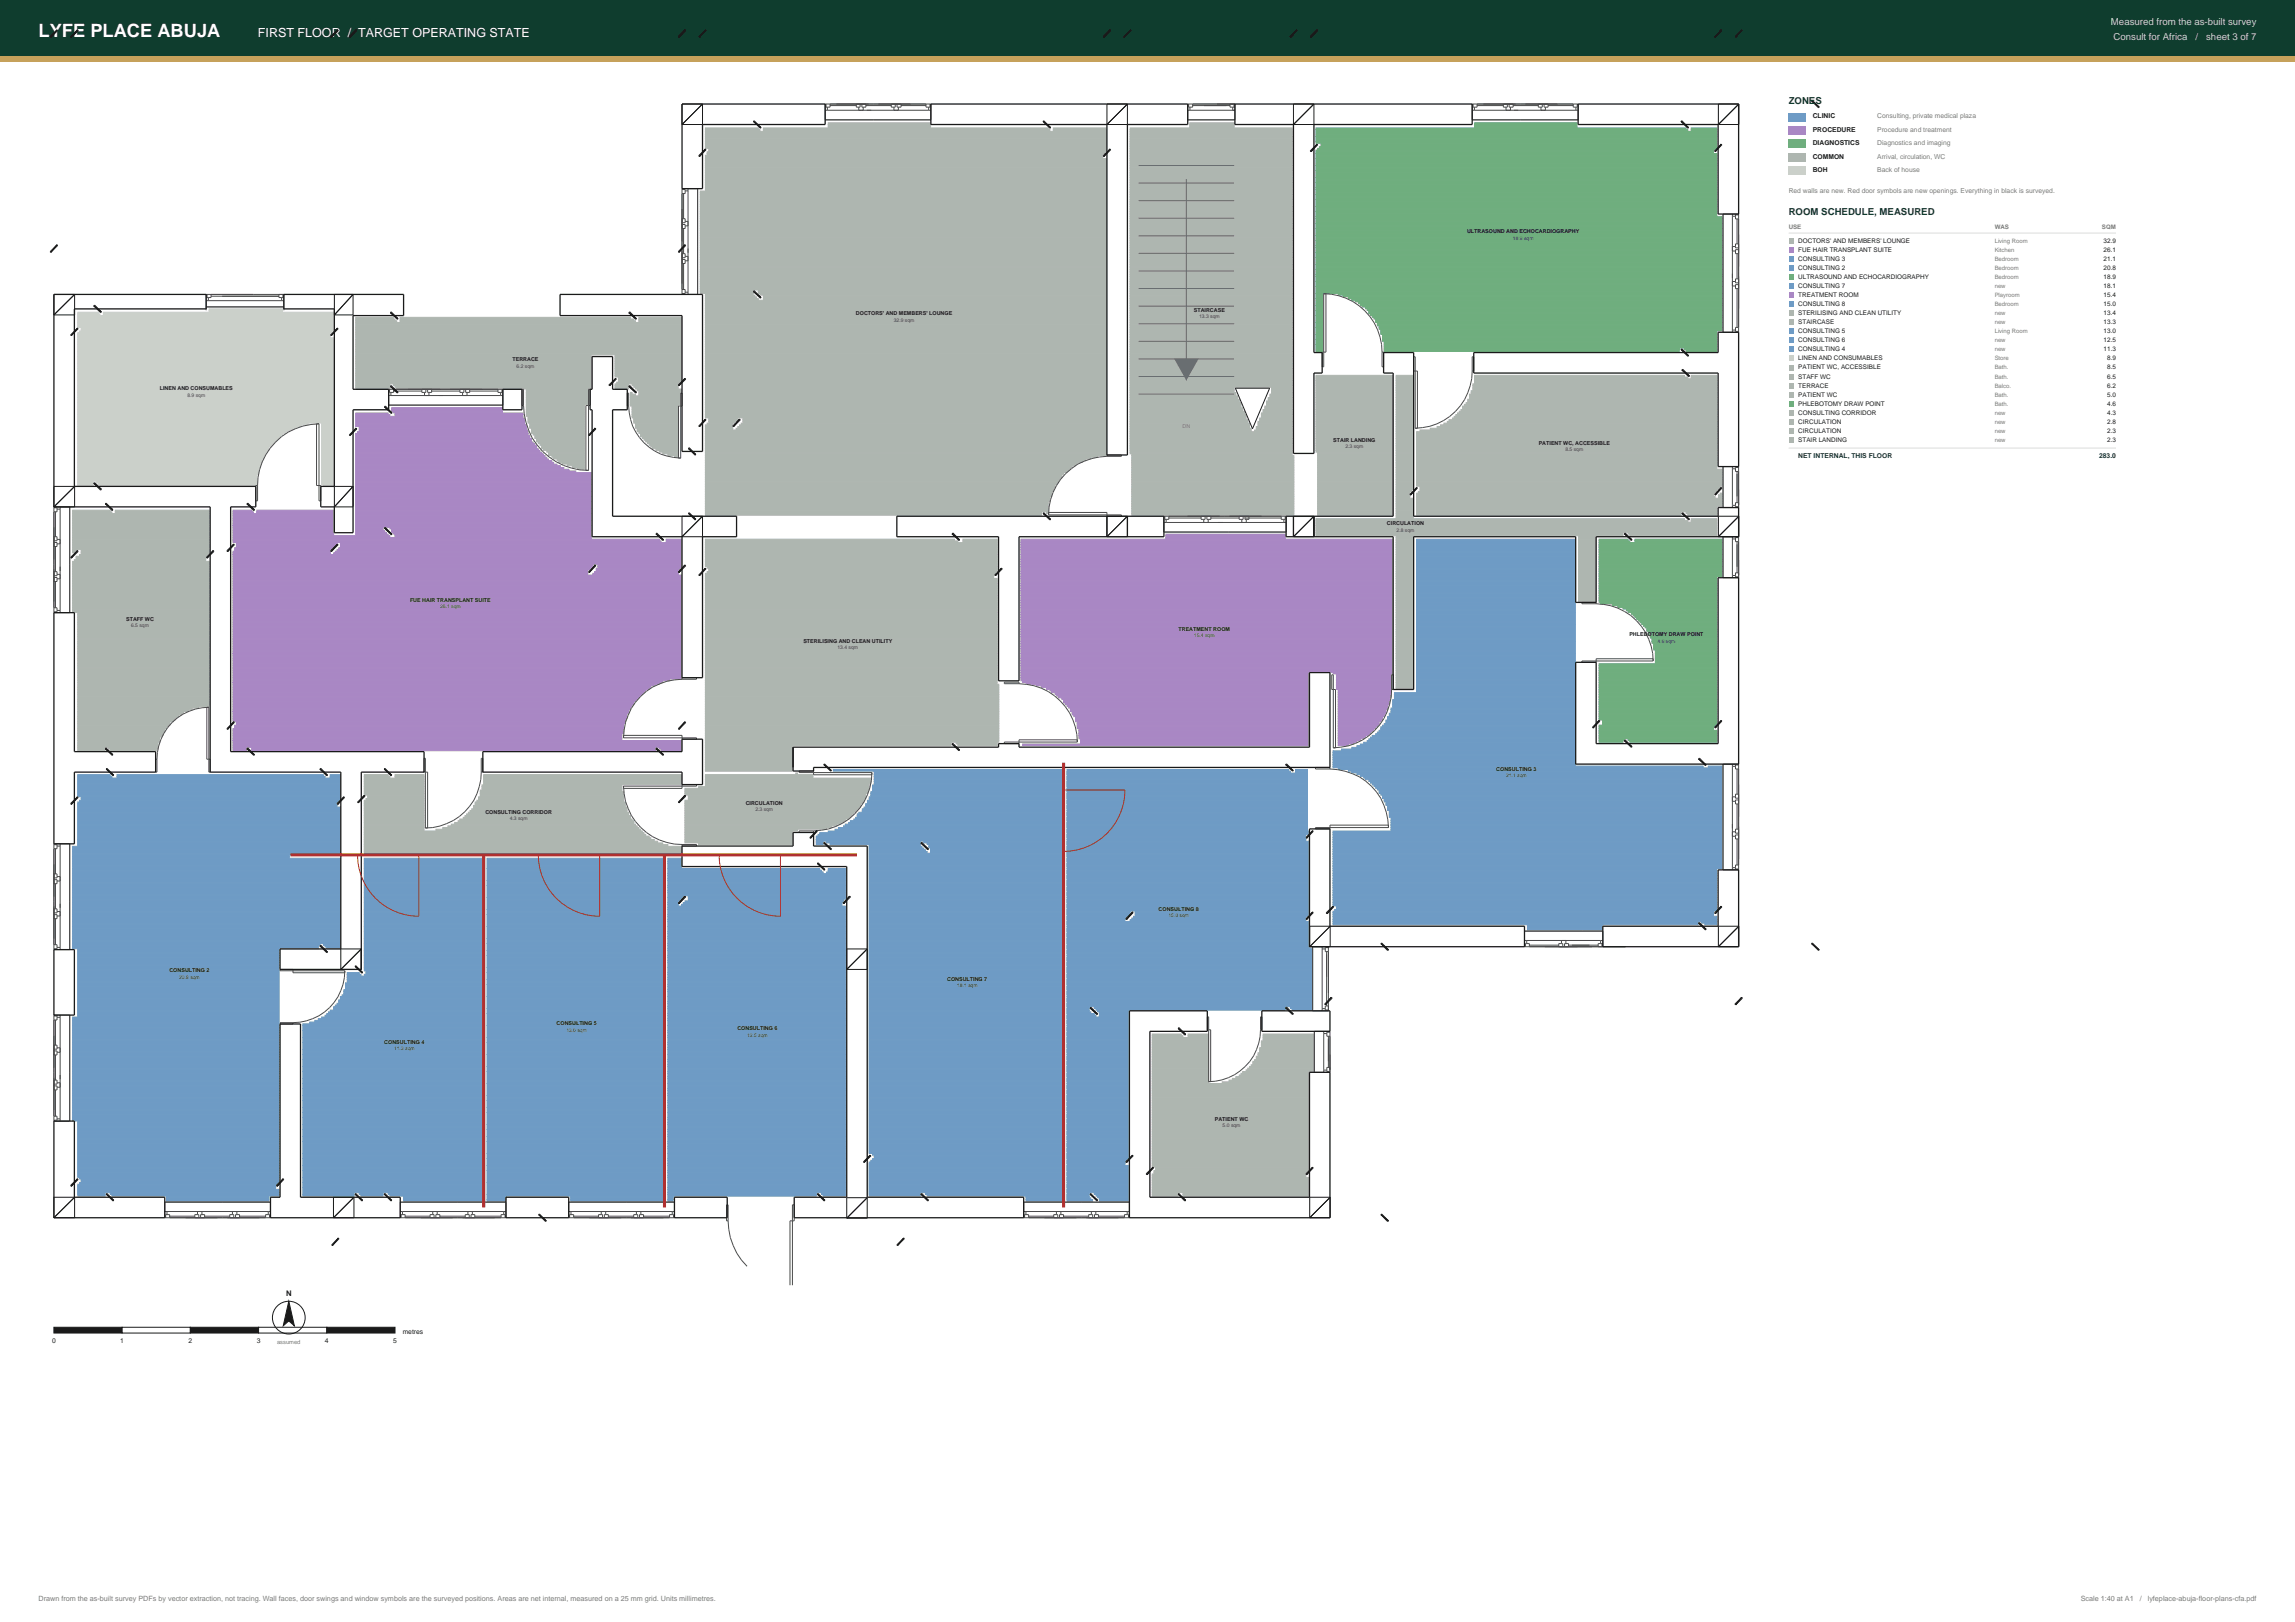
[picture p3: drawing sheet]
<svg xmlns="http://www.w3.org/2000/svg" width="841mm" height="594mm" viewBox="0 0 841 594" stroke-linecap="round" stroke-linejoin="round" font-family="sans-serif">
<defs><g id="words">
<text font-size="6.7" fill="#fff" x="14.1" y="13.4">LYFE PLACE ABUJA</text>
<text font-size="4.6" fill="#fff" x="94.5" y="13.4">FIRST FLOOR / TARGET OPERATING STATE</text>
<g font-size="3.5" fill="#cbddd1">
<text x="773.6" y="9.2">Measured from the as-built survey</text>
<text x="774.6" y="14.8">Consult for Africa</text>
<text x="804.6" y="14.8">/</text>
<text x="808.5" y="14.8">sheet 3 of 7</text>
</g>
<g font-size="3.5" fill="#0f3d2e">
<text x="655.5" y="38.1">ZONES</text>
<text x="655.5" y="78.7">ROOM SCHEDULE, MEASURED</text>
</g>
<text font-size="2.8" fill="#1a1a1a" x="104.8" y="474.8">N</text>
<g font-size="2.6" fill="#7c7c74">
<text x="14.1" y="586.3">Drawn from the as-built survey PDFs by vector extraction, not tracing. Wall faces, door swings and window symbols are the surveyed positions. Areas are net internal, measured on a 25 mm grid. Units millimetres.</text>
<text x="762.5" y="586.3">Scale 1:40 at A1</text>
<text x="784.1" y="586.3">/</text>
<text x="787.1" y="586.3">lyfeplace-abuja-floor-plans-cfa.pdf</text>
</g>
<g font-size="2.5" fill="#1a1a1a">
<text x="664.3" y="43.4">CLINIC</text>
<text x="664.3" y="48.3">PROCEDURE</text>
<text x="664.3" y="53.3">DIAGNOSTICS</text>
<text x="664.3" y="58.2">COMMON</text>
<text x="664.3" y="63.1">BOH</text>
<text x="19.1" y="491.8">0</text>
<text x="44.1" y="491.8">1</text>
<text x="69.1" y="491.8">2</text>
<text x="94.1" y="491.8">3</text>
<text x="119.1" y="491.8">4</text>
<text x="144.1" y="491.8">5</text>
<text x="147.6" y="488.6">metres</text>
</g>
<g font-size="2.5" fill="#7c7c74">
<text x="687.9" y="43.4">Consulting, private medical plaza</text>
<text x="687.9" y="48.3">Procedure and treatment</text>
<text x="687.9" y="53.3">Diagnostics and imaging</text>
<text x="687.9" y="58.2">Arrival, circulation, WC</text>
<text x="687.9" y="63.1">Back of house</text>
<text x="655.5" y="70.6">Red walls are new. Red door symbols are new openings. Everything in black is surveyed.</text>
</g>
<g font-size="2.5" fill="#0f3d2e">
<text x="659" y="167.6">NET INTERNAL, THIS FLOOR</text>
<text x="769.2" y="167.6">283.0</text>
</g>
<g font-size="2.3" fill="#7c7c74">
<text x="655.5" y="84">USE</text>
<text x="731" y="84">WAS</text>
<text x="770.3" y="84">SQM</text>
</g>
<g font-size="2.3" fill="#1a1a1a">
<text x="659" y="88.9">DOCTORS' AND MEMBERS' LOUNGE</text>
<text x="770.9" y="88.9">32.9</text>
<text x="659" y="92.2">FUE HAIR TRANSPLANT SUITE</text>
<text x="659" y="95.5">CONSULTING 3</text>
<text x="770.9" y="92.2">26.1</text>
<text x="770.9" y="95.5">21.1</text>
<text x="659" y="98.8">CONSULTING 2</text>
<text x="770.9" y="98.8">20.8</text>
<text x="659" y="102.2">ULTRASOUND AND ECHOCARDIOGRAPHY</text>
<text x="659" y="105.5">CONSULTING 7</text>
<text x="770.9" y="102.2">18.9</text>
<text x="770.9" y="105.5">18.1</text>
<text x="659" y="108.8">TREATMENT ROOM</text>
<text x="659" y="112.1">CONSULTING 8</text>
<text x="770.9" y="108.8">15.4</text>
<text x="770.9" y="112.1">15.0</text>
<text x="659" y="115.4">STERILISING AND CLEAN UTILITY</text>
<text x="659" y="118.7">STAIRCASE</text>
<text x="770.9" y="115.4">13.4</text>
<text x="770.9" y="118.7">13.3</text>
<text x="659" y="122.1">CONSULTING 5</text>
<text x="659" y="125.4">CONSULTING 6</text>
<text x="770.9" y="122.1">13.0</text>
<text x="770.9" y="125.4">12.5</text>
<text x="659" y="128.7">CONSULTING 4</text>
<text x="770.9" y="128.7">11.3</text>
<text x="659" y="132">LINEN AND CONSUMABLES</text>
<text x="659" y="135.3">PATIENT WC, ACCESSIBLE</text>
<text x="772.2" y="132">8.9</text>
<text x="772.2" y="135.3">8.5</text>
<text x="659" y="138.6">STAFF WC</text>
<text x="659" y="142">TERRACE</text>
<text x="772.2" y="138.6">6.5</text>
<text x="772.2" y="142">6.2</text>
<text x="659" y="145.3">PATIENT WC</text>
<text x="659" y="148.6">PHLEBOTOMY DRAW POINT</text>
<text x="772.2" y="145.3">5.0</text>
<text x="772.2" y="148.6">4.6</text>
<text x="659" y="151.9">CONSULTING CORRIDOR</text>
<text x="659" y="155.2">CIRCULATION</text>
<text x="772.2" y="151.9">4.3</text>
<text x="772.2" y="155.2">2.8</text>
<text x="659" y="158.5">CIRCULATION</text>
<text x="659" y="161.9">STAIR LANDING</text>
<text x="772.2" y="158.5">2.3</text>
<text x="772.2" y="161.9">2.3</text>
</g>
<g font-size="2.2" fill="#7c7c74">
<text x="731" y="88.9">Living Room</text>
<text x="731" y="92.2">Kitchen</text>
<text x="731" y="95.5">Bedroom</text>
<text x="731" y="98.8">Bedroom</text>
<text x="731" y="102.2">Bedroom</text>
<text x="731" y="105.5">new</text>
<text x="731" y="108.8">Playroom</text>
<text x="731" y="112.1">Bedroom</text>
<text x="731" y="115.4">new</text>
<text x="731" y="118.7">new</text>
<text x="731" y="122.1">Living Room</text>
<text x="731" y="125.4">new</text>
<text x="731" y="128.7">new</text>
<text x="731" y="132">Store</text>
<text x="731" y="135.3">Bath.</text>
<text x="731" y="138.6">Bath.</text>
<text x="731" y="142">Balco.</text>
<text x="731" y="145.3">Bath.</text>
<text x="731" y="148.6">Bath.</text>
<text x="731" y="151.9">new</text>
<text x="731" y="155.2">new</text>
<text x="731" y="158.5">new</text>
<text x="731" y="161.9">new</text>
</g>
<text font-size="2.1" fill="#7c7c74" x="101.5" y="492.1">assumed</text>
<g font-size="2" fill="#1a1a1a">
<text x="537.6" y="85.5">ULTRASOUND AND ECHOCARDIOGRAPHY</text>
<text x="313.7" y="115.5">DOCTORS' AND MEMBERS' LOUNGE</text>
<text x="437.5" y="114.2">STAIRCASE</text>
<text x="187.8" y="132.4">TERRACE</text>
<text x="58.6" y="143">LINEN AND CONSUMABLES</text>
<text x="488.6" y="161.7">STAIR LANDING</text>
<text x="563.9" y="163">PATIENT WC, ACCESSIBLE</text>
<text x="508.3" y="192.4">CIRCULATION</text>
<text x="150.3" y="220.5">FUE HAIR TRANSPLANT SUITE</text>
<text x="46.2" y="227.4">STAFF WC</text>
<text x="431.9" y="231.1">TREATMENT ROOM</text>
<text x="597.1" y="233">PHLEBOTOMY DRAW POINT</text>
<text x="294.4" y="235.5">STERILISING AND CLEAN UTILITY</text>
<text x="548.3" y="282.4">CONSULTING 3</text>
<text x="177.9" y="298">CONSULTING CORRIDOR</text>
<text x="273.3" y="294.9">CIRCULATION</text>
<text x="424.6" y="333.6">CONSULTING 8</text>
<text x="62.1" y="356.1">CONSULTING 2</text>
<text x="347.1" y="359.2">CONSULTING 7</text>
<text x="204" y="375.5">CONSULTING 5</text>
<text x="270.2" y="377.4">CONSULTING 6</text>
<text x="140.8" y="382.4">CONSULTING 4</text>
<text x="445.2" y="410.5">PATIENT WC</text>
</g>
<g font-size="1.8" fill="#3e4a44">
<text x="554.4" y="87.8">18.9 sqm</text>
<text x="327.5" y="117.8">32.9 sqm</text>
<text x="439.4" y="116.6">13.3 sqm</text>
<text x="189.3" y="134.7">6.2 sqm</text>
<text x="68.7" y="145.3">8.9 sqm</text>
<text x="493.1" y="164.1">2.3 sqm</text>
<text x="573.7" y="165.3">8.5 sqm</text>
<text x="511.8" y="194.7">2.8 sqm</text>
<text x="161.3" y="222.8">26.1 sqm</text>
<text x="48.1" y="229.7">6.5 sqm</text>
<text x="437.5" y="233.5">15.4 sqm</text>
<text x="306.9" y="237.8">13.4 sqm</text>
<text x="607.4" y="235.3">4.6 sqm</text>
<text x="551.9" y="284.7">21.1 sqm</text>
<text x="276.8" y="297.2">2.3 sqm</text>
<text x="186.8" y="300.3">4.3 sqm</text>
<text x="428.2" y="336">15.0 sqm</text>
<text x="65.7" y="358.5">20.8 sqm</text>
<text x="350.7" y="361.6">18.1 sqm</text>
<text x="207.5" y="377.8">13.0 sqm</text>
<text x="273.8" y="379.7">12.5 sqm</text>
<text x="144.4" y="384.7">11.3 sqm</text>
<text x="448.1" y="412.8">5.0 sqm</text>
</g>
</g></defs>
<path d="M0 0h841v20.5h-841z" fill-rule="evenodd" fill="#0f3d2e"/>
<path d="M0 20.5h841v2.1h-841z" fill-rule="evenodd" fill="#c6a15b"/>
<g fill="#aeb6b0" stroke="#aeb6b0" stroke-width=".37">
<path d="M303.5 45h37.5v.6h-37.5z" fill-rule="evenodd"/>
<path d="M303.5 45.6h37.5v.6h-37.5z" fill-rule="evenodd"/>
<path d="M303.5 46.2h37.5v.6h-37.5z" fill-rule="evenodd"/>
<path d="M258.5 46.9h19.4v.6h-19.4z" fill-rule="evenodd"/>
<path d="M279.8 46.9h104.3v.6h-104.3z" fill-rule="evenodd"/>
<path d="M386 46.9h19.4v.6h-19.4z" fill-rule="evenodd"/>
<path d="M258.5 47.5h20v.6h-20z" fill-rule="evenodd"/>
<path d="M279.8 47.5h105v.6h-105z" fill-rule="evenodd"/>
<path d="M386 47.5h19.4v.6h-19.4z" fill-rule="evenodd"/>
<path d="M258.5 48.1h146.9v.6h-146.9z" fill-rule="evenodd"/>
<path d="M258.5 48.7h146.9v.7h-146.9z" fill-rule="evenodd"/>
<path d="M258.5 49.3h146.9v.7h-146.9z" fill-rule="evenodd"/>
<path d="M258.5 50h146.9v.6h-146.9z" fill-rule="evenodd"/>
<path d="M258.5 50.6h146.9v.6h-146.9z" fill-rule="evenodd"/>
<path d="M258.5 51.2h146.9v.6h-146.9z" fill-rule="evenodd"/>
<path d="M258.5 51.9h146.9v.6h-146.9z" fill-rule="evenodd"/>
<path d="M258.5 52.5h146.9v.6h-146.9z" fill-rule="evenodd"/>
<path d="M258.5 53.1h146.9v.6h-146.9z" fill-rule="evenodd"/>
<path d="M258.5 53.7h146.9v.6h-146.9z" fill-rule="evenodd"/>
<path d="M259.8 54.4h145.6v.6h-145.6z" fill-rule="evenodd"/>
<path d="M259.8 55h145.6v.6h-145.6z" fill-rule="evenodd"/>
<path d="M259.1 55.6h145.7v.6h-145.7z" fill-rule="evenodd"/>
<path d="M259.1 56.2h145v.7h-145z" fill-rule="evenodd"/>
<path d="M258.5 56.8h145.6v.7h-145.6z" fill-rule="evenodd"/>
<path d="M258.5 57.5h145.6v.6h-145.6z" fill-rule="evenodd"/>
<path d="M258.5 58.1h146.9v.6h-146.9z" fill-rule="evenodd"/>
<path d="M258.5 58.7h146.9v.6h-146.9z" fill-rule="evenodd"/>
<path d="M258.5 59.4h146.9v.6h-146.9z" fill-rule="evenodd"/>
<path d="M258.5 60h146.9v.6h-146.9z" fill-rule="evenodd"/>
<path d="M258.5 60.6h146.9v.6h-146.9z" fill-rule="evenodd"/>
<path d="M258.5 61.2h146.9v.7h-146.9z" fill-rule="evenodd"/>
<path d="M258.5 61.8h146.9v.7h-146.9z" fill-rule="evenodd"/>
<path d="M258.5 62.5h146.9v.6h-146.9z" fill-rule="evenodd"/>
<path d="M258.5 63.1h146.9v.6h-146.9z" fill-rule="evenodd"/>
<path d="M258.5 63.7h146.9v.6h-146.9z" fill-rule="evenodd"/>
<path d="M258.5 64.3h146.9v.7h-146.9z" fill-rule="evenodd"/>
<path d="M258.5 65h146.9v.6h-146.9z" fill-rule="evenodd"/>
<path d="M258.5 65.6h146.9v.6h-146.9z" fill-rule="evenodd"/>
<path d="M258.5 66.2h146.9v.6h-146.9z" fill-rule="evenodd"/>
<path d="M258.5 66.9h146.9v.6h-146.9z" fill-rule="evenodd"/>
<path d="M258.5 67.5h146.9v.6h-146.9z" fill-rule="evenodd"/>
<path d="M258.5 68.1h146.9v.6h-146.9z" fill-rule="evenodd"/>
<path d="M258.5 68.7h146.9v.7h-146.9z" fill-rule="evenodd"/>
<path d="M258.5 69.3h146.9v.7h-146.9z" fill-rule="evenodd"/>
<path d="M256.6 70h148.8v.6h-148.8z" fill-rule="evenodd"/>
<path d="M256.6 70.6h148.8v.6h-148.8z" fill-rule="evenodd"/>
<path d="M256.6 71.2h148.8v.6h-148.8z" fill-rule="evenodd"/>
<path d="M256.6 71.9h148.8v.6h-148.8z" fill-rule="evenodd"/>
<path d="M256.6 72.5h148.8v.6h-148.8z" fill-rule="evenodd"/>
<path d="M256.6 73.1h148.8v.6h-148.8z" fill-rule="evenodd"/>
<path d="M256.6 73.7h148.8v.7h-148.8z" fill-rule="evenodd"/>
<path d="M256.6 74.4h148.8v.6h-148.8z" fill-rule="evenodd"/>
<path d="M256.6 75h148.8v.6h-148.8z" fill-rule="evenodd"/>
<path d="M256.6 75.6h148.8v.6h-148.8z" fill-rule="evenodd"/>
<path d="M256.6 76.2h148.8v.7h-148.8z" fill-rule="evenodd"/>
<path d="M256.6 76.8h148.8v.7h-148.8z" fill-rule="evenodd"/>
<path d="M256.6 77.5h148.8v.6h-148.8z" fill-rule="evenodd"/>
<path d="M256.6 78.1h148.8v.6h-148.8z" fill-rule="evenodd"/>
<path d="M256.6 78.7h148.8v.6h-148.8z" fill-rule="evenodd"/>
<path d="M256.6 79.4h148.8v.6h-148.8z" fill-rule="evenodd"/>
<path d="M256.6 80h148.8v.6h-148.8z" fill-rule="evenodd"/>
<path d="M256.6 80.6h148.8v.6h-148.8z" fill-rule="evenodd"/>
<path d="M256.6 81.2h148.8v.7h-148.8z" fill-rule="evenodd"/>
<path d="M256.6 81.8h148.8v.7h-148.8z" fill-rule="evenodd"/>
<path d="M256.6 82.5h148.8v.6h-148.8z" fill-rule="evenodd"/>
<path d="M256.6 83.1h148.8v.6h-148.8z" fill-rule="evenodd"/>
<path d="M256.6 83.7h148.8v.6h-148.8z" fill-rule="evenodd"/>
<path d="M256.6 84.4h148.8v.6h-148.8z" fill-rule="evenodd"/>
<path d="M256.6 85h148.8v.6h-148.8z" fill-rule="evenodd"/>
<path d="M256.6 85.6h148.8v.6h-148.8z" fill-rule="evenodd"/>
<path d="M256.6 86.2h148.8v.6h-148.8z" fill-rule="evenodd"/>
<path d="M256.6 86.9h148.8v.6h-148.8z" fill-rule="evenodd"/>
<path d="M256.6 87.5h148.8v.6h-148.8z" fill-rule="evenodd"/>
<path d="M256.6 88.1h148.8v.6h-148.8z" fill-rule="evenodd"/>
<path d="M256.6 88.7h148.8v.7h-148.8z" fill-rule="evenodd"/>
<path d="M256.6 89.3h148.8v.7h-148.8z" fill-rule="evenodd"/>
<path d="M256.6 90h148.8v.6h-148.8z" fill-rule="evenodd"/>
<path d="M256.6 90.6h148.8v.6h-148.8z" fill-rule="evenodd"/>
<path d="M256.6 91.2h148.8v.6h-148.8z" fill-rule="evenodd"/>
<path d="M256.6 91.9h148.8v.6h-148.8z" fill-rule="evenodd"/>
<path d="M256.6 92.5h148.8v.6h-148.8z" fill-rule="evenodd"/>
<path d="M256.6 93.1h148.8v.6h-148.8z" fill-rule="evenodd"/>
<path d="M256.6 93.7h148.8v.7h-148.8z" fill-rule="evenodd"/>
<path d="M256.6 94.3h148.8v.7h-148.8z" fill-rule="evenodd"/>
<path d="M256.6 95h148.8v.6h-148.8z" fill-rule="evenodd"/>
<path d="M256.6 95.6h148.8v.6h-148.8z" fill-rule="evenodd"/>
<path d="M256.6 96.2h148.8v.6h-148.8z" fill-rule="evenodd"/>
<path d="M256.6 96.8h148.8v.7h-148.8z" fill-rule="evenodd"/>
<path d="M256.6 97.5h148.8v.6h-148.8z" fill-rule="evenodd"/>
<path d="M256.6 98.1h148.8v.6h-148.8z" fill-rule="evenodd"/>
<path d="M256.6 98.7h148.8v.6h-148.8z" fill-rule="evenodd"/>
<path d="M256.6 99.4h148.8v.6h-148.8z" fill-rule="evenodd"/>
<path d="M256.6 100h148.8v.6h-148.8z" fill-rule="evenodd"/>
<path d="M256.6 100.6h148.8v.6h-148.8z" fill-rule="evenodd"/>
<path d="M256.6 101.2h148.8v.7h-148.8z" fill-rule="evenodd"/>
<path d="M256.6 101.8h148.8v.7h-148.8z" fill-rule="evenodd"/>
<path d="M256.6 102.5h148.8v.6h-148.8z" fill-rule="evenodd"/>
<path d="M256.6 103.1h148.8v.6h-148.8z" fill-rule="evenodd"/>
<path d="M256.6 103.7h148.8v.6h-148.8z" fill-rule="evenodd"/>
<path d="M256.6 104.4h148.8v.6h-148.8z" fill-rule="evenodd"/>
<path d="M256.6 105h148.8v.6h-148.8z" fill-rule="evenodd"/>
<path d="M256.6 105.6h148.8v.6h-148.8z" fill-rule="evenodd"/>
<path d="M256.6 106.2h19.4v.7h-19.4z" fill-rule="evenodd"/>
<path d="M277.9 106.2h127.5v.7h-127.5z" fill-rule="evenodd"/>
<path d="M256.6 106.9h19.4v.6h-19.4z" fill-rule="evenodd"/>
<path d="M277.9 106.9h127.5v.6h-127.5z" fill-rule="evenodd"/>
<path d="M258.5 107.5h17.5v.6h-17.5z" fill-rule="evenodd"/>
<path d="M278.5 107.5h126.9v.6h-126.9z" fill-rule="evenodd"/>
<path d="M258.5 108.1h18.1v.6h-18.1z" fill-rule="evenodd"/>
<path d="M279.8 108.1h125.6v.6h-125.6z" fill-rule="evenodd"/>
<path d="M258.5 108.7h18.8v.7h-18.8z" fill-rule="evenodd"/>
<path d="M279.8 108.7h125.6v.7h-125.6z" fill-rule="evenodd"/>
<path d="M258.5 109.3h19.4v.7h-19.4z" fill-rule="evenodd"/>
<path d="M279.8 109.3h125.6v.7h-125.6z" fill-rule="evenodd"/>
<path d="M258.5 110h146.9v.6h-146.9z" fill-rule="evenodd"/>
<path d="M258.5 110.6h146.9v.6h-146.9z" fill-rule="evenodd"/>
<path d="M258.5 111.2h146.9v.6h-146.9z" fill-rule="evenodd"/>
<path d="M258.5 111.9h146.9v.6h-146.9z" fill-rule="evenodd"/>
<path d="M258.5 112.5h146.9v.6h-146.9z" fill-rule="evenodd"/>
<path d="M258.5 113.1h146.9v.6h-146.9z" fill-rule="evenodd"/>
<path d="M258.5 113.7h146.9v.7h-146.9z" fill-rule="evenodd"/>
<path d="M258.5 114.3h146.9v.7h-146.9z" fill-rule="evenodd"/>
<path d="M258.5 115h146.9v.6h-146.9z" fill-rule="evenodd"/>
<path d="M258.5 115.6h146.9v.6h-146.9z" fill-rule="evenodd"/>
<path d="M258.5 116.2h146.9v.6h-146.9z" fill-rule="evenodd"/>
<path d="M258.5 116.9h146.9v.6h-146.9z" fill-rule="evenodd"/>
<path d="M258.5 117.5h146.9v.6h-146.9z" fill-rule="evenodd"/>
<path d="M258.5 118.1h146.9v.6h-146.9z" fill-rule="evenodd"/>
<path d="M258.5 118.7h146.9v.6h-146.9z" fill-rule="evenodd"/>
<path d="M258.5 119.4h146.9v.6h-146.9z" fill-rule="evenodd"/>
<path d="M258.5 120h146.9v.6h-146.9z" fill-rule="evenodd"/>
<path d="M258.5 120.6h146.9v.6h-146.9z" fill-rule="evenodd"/>
<path d="M258.5 121.2h146.9v.7h-146.9z" fill-rule="evenodd"/>
<path d="M258.5 121.8h146.9v.7h-146.9z" fill-rule="evenodd"/>
<path d="M258.5 122.5h146.9v.6h-146.9z" fill-rule="evenodd"/>
<path d="M258.5 123.1h146.9v.6h-146.9z" fill-rule="evenodd"/>
<path d="M258.5 123.7h146.9v.6h-146.9z" fill-rule="evenodd"/>
<path d="M258.5 124.4h146.9v.6h-146.9z" fill-rule="evenodd"/>
<path d="M258.5 125h146.9v.6h-146.9z" fill-rule="evenodd"/>
<path d="M258.5 125.6h146.9v.6h-146.9z" fill-rule="evenodd"/>
<path d="M258.5 126.2h146.9v.7h-146.9z" fill-rule="evenodd"/>
<path d="M258.5 126.8h146.9v.7h-146.9z" fill-rule="evenodd"/>
<path d="M258.5 127.5h146.9v.6h-146.9z" fill-rule="evenodd"/>
<path d="M258.5 128.1h146.9v.6h-146.9z" fill-rule="evenodd"/>
<path d="M258.5 128.7h146.9v.6h-146.9z" fill-rule="evenodd"/>
<path d="M258.5 129.3h146.9v.7h-146.9z" fill-rule="evenodd"/>
<path d="M258.5 130h146.9v.6h-146.9z" fill-rule="evenodd"/>
<path d="M258.5 130.6h146.9v.6h-146.9z" fill-rule="evenodd"/>
<path d="M258.5 131.2h146.9v.7h-146.9z" fill-rule="evenodd"/>
<path d="M258.5 131.9h146.9v.6h-146.9z" fill-rule="evenodd"/>
<path d="M258.5 132.5h146.9v.6h-146.9z" fill-rule="evenodd"/>
<path d="M258.5 133.1h146.9v.6h-146.9z" fill-rule="evenodd"/>
<path d="M258.5 133.7h146.9v.7h-146.9z" fill-rule="evenodd"/>
<path d="M258.5 134.3h146.9v.7h-146.9z" fill-rule="evenodd"/>
<path d="M258.5 135h146.9v.6h-146.9z" fill-rule="evenodd"/>
<path d="M258.5 135.6h146.9v.6h-146.9z" fill-rule="evenodd"/>
<path d="M258.5 136.2h146.9v.6h-146.9z" fill-rule="evenodd"/>
<path d="M258.5 136.9h146.9v.6h-146.9z" fill-rule="evenodd"/>
<path d="M258.5 137.5h146.9v.6h-146.9z" fill-rule="evenodd"/>
<path d="M258.5 138.1h146.9v.6h-146.9z" fill-rule="evenodd"/>
<path d="M258.5 138.7h146.9v.7h-146.9z" fill-rule="evenodd"/>
<path d="M258.5 139.4h146.9v.6h-146.9z" fill-rule="evenodd"/>
<path d="M258.5 140h146.9v.6h-146.9z" fill-rule="evenodd"/>
<path d="M258.5 140.6h146.9v.6h-146.9z" fill-rule="evenodd"/>
<path d="M258.5 141.2h146.9v.6h-146.9z" fill-rule="evenodd"/>
<path d="M258.5 141.8h146.9v.7h-146.9z" fill-rule="evenodd"/>
<path d="M258.5 142.5h146.9v.6h-146.9z" fill-rule="evenodd"/>
<path d="M258.5 143.1h146.9v.6h-146.9z" fill-rule="evenodd"/>
<path d="M258.5 143.7h146.9v.6h-146.9z" fill-rule="evenodd"/>
<path d="M258.5 144.4h146.9v.6h-146.9z" fill-rule="evenodd"/>
<path d="M258.5 145h146.9v.6h-146.9z" fill-rule="evenodd"/>
<path d="M258.5 145.6h146.9v.6h-146.9z" fill-rule="evenodd"/>
<path d="M258.5 146.2h146.9v.7h-146.9z" fill-rule="evenodd"/>
<path d="M258.5 146.8h146.9v.7h-146.9z" fill-rule="evenodd"/>
<path d="M258.5 147.5h146.9v.6h-146.9z" fill-rule="evenodd"/>
<path d="M258.5 148.1h146.9v.6h-146.9z" fill-rule="evenodd"/>
<path d="M258.5 148.7h146.9v.6h-146.9z" fill-rule="evenodd"/>
<path d="M258.5 149.4h146.9v.6h-146.9z" fill-rule="evenodd"/>
<path d="M258.5 150h146.9v.6h-146.9z" fill-rule="evenodd"/>
<path d="M258.5 150.6h146.9v.6h-146.9z" fill-rule="evenodd"/>
<path d="M258.5 151.2h146.9v.7h-146.9z" fill-rule="evenodd"/>
<path d="M258.5 151.9h146.9v.6h-146.9z" fill-rule="evenodd"/>
<path d="M258.5 152.5h146.9v.6h-146.9z" fill-rule="evenodd"/>
<path d="M259.8 153.1h10.6v.6h-10.6z" fill-rule="evenodd"/>
<path d="M272.3 153.1h133.1v.6h-133.1z" fill-rule="evenodd"/>
<path d="M259.8 153.7h10.6v.7h-10.6z" fill-rule="evenodd"/>
<path d="M272.3 153.7h133.1v.7h-133.1z" fill-rule="evenodd"/>
<path d="M259.8 154.3h9.3v.7h-9.3z" fill-rule="evenodd"/>
<path d="M272.3 154.3h133.1v.7h-133.1z" fill-rule="evenodd"/>
<path d="M259.1 155h9.4v.6h-9.4z" fill-rule="evenodd"/>
<path d="M271.6 155h133.8v.6h-133.8z" fill-rule="evenodd"/>
<path d="M258.5 155.6h10v.6h-10z" fill-rule="evenodd"/>
<path d="M271 155.6h134.4v.6h-134.4z" fill-rule="evenodd"/>
<path d="M258.5 156.2h10v.6h-10z" fill-rule="evenodd"/>
<path d="M270.4 156.2h135v.6h-135z" fill-rule="evenodd"/>
<path d="M258.5 156.9h10v.6h-10z" fill-rule="evenodd"/>
<path d="M269.8 156.9h135.6v.6h-135.6z" fill-rule="evenodd"/>
<path d="M258.5 157.5h146.9v.6h-146.9z" fill-rule="evenodd"/>
<path d="M258.5 158.1h146.9v.6h-146.9z" fill-rule="evenodd"/>
<path d="M258.5 158.7h146.9v.7h-146.9z" fill-rule="evenodd"/>
<path d="M258.5 159.3h146.9v.7h-146.9z" fill-rule="evenodd"/>
<path d="M258.5 160h146.9v.6h-146.9z" fill-rule="evenodd"/>
<path d="M258.5 160.6h146.9v.6h-146.9z" fill-rule="evenodd"/>
<path d="M258.5 161.2h146.9v.6h-146.9z" fill-rule="evenodd"/>
<path d="M258.5 161.8h146.9v.7h-146.9z" fill-rule="evenodd"/>
<path d="M258.5 162.5h146.9v.6h-146.9z" fill-rule="evenodd"/>
<path d="M258.5 163.1h146.9v.6h-146.9z" fill-rule="evenodd"/>
<path d="M258.5 163.7h146.9v.7h-146.9z" fill-rule="evenodd"/>
<path d="M258.5 164.4h146.9v.6h-146.9z" fill-rule="evenodd"/>
<path d="M258.5 165h146.9v.6h-146.9z" fill-rule="evenodd"/>
<path d="M258.5 165.6h146.9v.6h-146.9z" fill-rule="evenodd"/>
<path d="M258.5 166.2h146.9v.7h-146.9z" fill-rule="evenodd"/>
<path d="M258.5 166.8h143.8v.7h-143.8z" fill-rule="evenodd"/>
<path d="M258.5 167.5h141.3v.6h-141.3z" fill-rule="evenodd"/>
<path d="M258.5 168.1h139.4v.6h-139.4z" fill-rule="evenodd"/>
<path d="M258.5 168.7h138.1v.6h-138.1z" fill-rule="evenodd"/>
<path d="M258.5 169.4h136.3v.6h-136.3z" fill-rule="evenodd"/>
<path d="M258.5 170h135.6v.6h-135.6z" fill-rule="evenodd"/>
<path d="M258.5 170.6h134.4v.6h-134.4z" fill-rule="evenodd"/>
<path d="M258.5 171.2h133.8v.7h-133.8z" fill-rule="evenodd"/>
<path d="M258.5 171.9h133.1v.6h-133.1z" fill-rule="evenodd"/>
<path d="M258.5 172.5h132.5v.6h-132.5z" fill-rule="evenodd"/>
<path d="M258.5 173.1h131.3v.6h-131.3z" fill-rule="evenodd"/>
<path d="M258.5 173.7h130.6v.6h-130.6z" fill-rule="evenodd"/>
<path d="M258.5 174.3h130.6v.7h-130.6z" fill-rule="evenodd"/>
<path d="M258.5 175h130v.6h-130z" fill-rule="evenodd"/>
<path d="M258.5 175.6h129.4v.6h-129.4z" fill-rule="evenodd"/>
<path d="M258.5 176.2h129.4v.6h-129.4z" fill-rule="evenodd"/>
<path d="M258.5 176.9h128.8v.6h-128.8z" fill-rule="evenodd"/>
<path d="M258.5 177.5h128.1v.6h-128.1z" fill-rule="evenodd"/>
<path d="M258.5 178.1h128.1v.6h-128.1z" fill-rule="evenodd"/>
<path d="M258.5 178.7h127.5v.7h-127.5z" fill-rule="evenodd"/>
<path d="M258.5 179.3h127.5v.7h-127.5z" fill-rule="evenodd"/>
<path d="M258.5 180h126.9v.6h-126.9z" fill-rule="evenodd"/>
<path d="M258.5 180.6h126.9v.6h-126.9z" fill-rule="evenodd"/>
<path d="M258.5 181.2h126.9v.6h-126.9z" fill-rule="evenodd"/>
<path d="M258.5 181.9h126.3v.6h-126.3z" fill-rule="evenodd"/>
<path d="M258.5 182.5h126.3v.6h-126.3z" fill-rule="evenodd"/>
<path d="M258.5 183.1h126.3v.6h-126.3z" fill-rule="evenodd"/>
<path d="M258.5 183.7h125.6v.7h-125.6z" fill-rule="evenodd"/>
<path d="M258.5 184.4h125.6v.6h-125.6z" fill-rule="evenodd"/>
<path d="M258.5 185h125.6v.6h-125.6z" fill-rule="evenodd"/>
<path d="M258.5 185.6h125.6v.6h-125.6z" fill-rule="evenodd"/>
<path d="M258.5 186.2h125.6v.7h-125.6z" fill-rule="evenodd"/>
<path d="M258.5 186.8h125.6v.7h-125.6z" fill-rule="evenodd"/>
<path d="M258.5 187.5h123.1v.6h-123.1z" fill-rule="evenodd"/>
<path d="M383.5 187.5h.6v.6h-.6z" fill-rule="evenodd"/>
<path d="M258.5 188.1h123.1v.6h-123.1z" fill-rule="evenodd"/>
<path d="M258.5 197.5h91.3v.6h-91.3z" fill-rule="evenodd"/>
<path d="M352.9 197.5h12.5v.6h-12.5z" fill-rule="evenodd"/>
<path d="M258.5 198.1h92.5v.6h-92.5z" fill-rule="evenodd"/>
<path d="M352.9 198.1h12.5v.6h-12.5z" fill-rule="evenodd"/>
<path d="M258.5 198.7h106.9v.7h-106.9z" fill-rule="evenodd"/>
<path d="M258.5 199.3h106.9v.7h-106.9z" fill-rule="evenodd"/>
<path d="M258.5 200h106.9v.6h-106.9z" fill-rule="evenodd"/>
<path d="M258.5 200.6h106.9v.6h-106.9z" fill-rule="evenodd"/>
<path d="M258.5 201.2h106.9v.6h-106.9z" fill-rule="evenodd"/>
<path d="M258.5 201.9h106.9v.6h-106.9z" fill-rule="evenodd"/>
<path d="M258.5 202.5h106.9v.6h-106.9z" fill-rule="evenodd"/>
<path d="M258.5 203.1h106.9v.6h-106.9z" fill-rule="evenodd"/>
<path d="M258.5 203.7h106.9v.7h-106.9z" fill-rule="evenodd"/>
<path d="M258.5 204.3h106.9v.7h-106.9z" fill-rule="evenodd"/>
<path d="M258.5 205h106.9v.6h-106.9z" fill-rule="evenodd"/>
<path d="M258.5 205.6h106.9v.6h-106.9z" fill-rule="evenodd"/>
<path d="M258.5 206.2h106.9v.6h-106.9z" fill-rule="evenodd"/>
<path d="M258.5 206.8h106.9v.7h-106.9z" fill-rule="evenodd"/>
<path d="M259.1 207.5h106.3v.6h-106.3z" fill-rule="evenodd"/>
<path d="M259.8 208.1h105.6v.6h-105.6z" fill-rule="evenodd"/>
<path d="M259.8 208.7h105.6v.6h-105.6z" fill-rule="evenodd"/>
<path d="M259.1 209.4h105.7v.6h-105.7z" fill-rule="evenodd"/>
<path d="M258.5 210h106.3v.6h-106.3z" fill-rule="evenodd"/>
<path d="M258.5 210.6h105.6v.6h-105.6z" fill-rule="evenodd"/>
<path d="M258.5 211.2h105.6v.7h-105.6z" fill-rule="evenodd"/>
<path d="M258.5 211.8h106.9v.7h-106.9z" fill-rule="evenodd"/>
<path d="M258.5 212.5h106.9v.6h-106.9z" fill-rule="evenodd"/>
<path d="M258.5 213.1h106.9v.6h-106.9z" fill-rule="evenodd"/>
<path d="M258.5 213.7h106.9v.6h-106.9z" fill-rule="evenodd"/>
<path d="M258.5 214.4h106.9v.6h-106.9z" fill-rule="evenodd"/>
<path d="M258.5 215h106.9v.6h-106.9z" fill-rule="evenodd"/>
<path d="M258.5 215.6h106.9v.6h-106.9z" fill-rule="evenodd"/>
<path d="M258.5 216.2h106.9v.7h-106.9z" fill-rule="evenodd"/>
<path d="M258.5 216.9h106.9v.6h-106.9z" fill-rule="evenodd"/>
<path d="M258.5 217.5h106.9v.6h-106.9z" fill-rule="evenodd"/>
<path d="M258.5 218.1h106.9v.6h-106.9z" fill-rule="evenodd"/>
<path d="M258.5 218.7h106.9v.7h-106.9z" fill-rule="evenodd"/>
<path d="M258.5 219.3h106.9v.7h-106.9z" fill-rule="evenodd"/>
<path d="M258.5 220h106.9v.6h-106.9z" fill-rule="evenodd"/>
<path d="M258.5 220.6h106.9v.6h-106.9z" fill-rule="evenodd"/>
<path d="M258.5 221.2h106.9v.6h-106.9z" fill-rule="evenodd"/>
<path d="M258.5 221.9h106.9v.6h-106.9z" fill-rule="evenodd"/>
<path d="M258.5 222.5h106.9v.6h-106.9z" fill-rule="evenodd"/>
<path d="M258.5 223.1h106.9v.6h-106.9z" fill-rule="evenodd"/>
<path d="M258.5 223.7h106.9v.7h-106.9z" fill-rule="evenodd"/>
<path d="M258.5 224.3h106.9v.7h-106.9z" fill-rule="evenodd"/>
<path d="M258.5 225h106.9v.6h-106.9z" fill-rule="evenodd"/>
<path d="M258.5 225.6h106.9v.6h-106.9z" fill-rule="evenodd"/>
<path d="M258.5 226.2h106.9v.6h-106.9z" fill-rule="evenodd"/>
<path d="M258.5 226.9h106.9v.6h-106.9z" fill-rule="evenodd"/>
<path d="M258.5 227.5h106.9v.6h-106.9z" fill-rule="evenodd"/>
<path d="M258.5 228.1h106.9v.6h-106.9z" fill-rule="evenodd"/>
<path d="M258.5 228.7h106.9v.6h-106.9z" fill-rule="evenodd"/>
<path d="M258.5 229.4h106.9v.6h-106.9z" fill-rule="evenodd"/>
<path d="M258.5 230h106.9v.6h-106.9z" fill-rule="evenodd"/>
<path d="M258.5 230.6h106.9v.6h-106.9z" fill-rule="evenodd"/>
<path d="M258.5 231.2h106.9v.7h-106.9z" fill-rule="evenodd"/>
<path d="M258.5 231.8h106.9v.7h-106.9z" fill-rule="evenodd"/>
<path d="M258.5 232.5h106.9v.6h-106.9z" fill-rule="evenodd"/>
<path d="M258.5 233.1h106.9v.6h-106.9z" fill-rule="evenodd"/>
<path d="M258.5 233.7h106.9v.6h-106.9z" fill-rule="evenodd"/>
<path d="M258.5 234.4h106.9v.6h-106.9z" fill-rule="evenodd"/>
<path d="M258.5 235h106.9v.6h-106.9z" fill-rule="evenodd"/>
<path d="M258.5 235.6h106.9v.6h-106.9z" fill-rule="evenodd"/>
<path d="M258.5 236.2h106.9v.7h-106.9z" fill-rule="evenodd"/>
<path d="M258.5 236.8h106.9v.7h-106.9z" fill-rule="evenodd"/>
<path d="M258.5 237.5h106.9v.6h-106.9z" fill-rule="evenodd"/>
<path d="M258.5 238.1h106.9v.6h-106.9z" fill-rule="evenodd"/>
<path d="M258.5 238.7h106.9v.6h-106.9z" fill-rule="evenodd"/>
<path d="M258.5 239.3h106.9v.7h-106.9z" fill-rule="evenodd"/>
<path d="M258.5 240h106.9v.6h-106.9z" fill-rule="evenodd"/>
<path d="M258.5 240.6h106.9v.6h-106.9z" fill-rule="evenodd"/>
<path d="M258.5 241.2h106.9v.7h-106.9z" fill-rule="evenodd"/>
<path d="M258.5 241.8h106.9v.7h-106.9z" fill-rule="evenodd"/>
<path d="M258.5 242.5h106.9v.6h-106.9z" fill-rule="evenodd"/>
<path d="M258.5 243.1h106.9v.6h-106.9z" fill-rule="evenodd"/>
<path d="M258.5 243.7h106.9v.7h-106.9z" fill-rule="evenodd"/>
<path d="M258.5 244.3h106.9v.7h-106.9z" fill-rule="evenodd"/>
<path d="M258.5 245h106.9v.6h-106.9z" fill-rule="evenodd"/>
<path d="M258.5 245.6h106.9v.6h-106.9z" fill-rule="evenodd"/>
<path d="M258.5 246.2h106.9v.7h-106.9z" fill-rule="evenodd"/>
<path d="M258.5 246.8h106.9v.7h-106.9z" fill-rule="evenodd"/>
<path d="M258.5 247.5h106.9v.6h-106.9z" fill-rule="evenodd"/>
<path d="M258.5 248.1h106.9v.6h-106.9z" fill-rule="evenodd"/>
<path d="M258.5 248.7h106.9v.7h-106.9z" fill-rule="evenodd"/>
<path d="M258.5 249.4h106.9v.6h-106.9z" fill-rule="evenodd"/>
<path d="M258.5 250h106.9v.6h-106.9z" fill-rule="evenodd"/>
<path d="M258.5 250.6h107.5v.6h-107.5z" fill-rule="evenodd"/>
<path d="M258.5 251.2h107.5v.7h-107.5z" fill-rule="evenodd"/>
<path d="M258.5 251.9h107.5v.6h-107.5z" fill-rule="evenodd"/>
<path d="M258.5 252.5h107.5v.6h-107.5z" fill-rule="evenodd"/>
<path d="M258.5 253.1h107.5v.6h-107.5z" fill-rule="evenodd"/>
<path d="M258.5 253.7h107.5v.7h-107.5z" fill-rule="evenodd"/>
<path d="M258.5 254.4h107.5v.6h-107.5z" fill-rule="evenodd"/>
<path d="M258.5 255h107.5v.6h-107.5z" fill-rule="evenodd"/>
<path d="M258.5 255.6h107.5v.6h-107.5z" fill-rule="evenodd"/>
<path d="M258.5 256.2h107.5v.6h-107.5z" fill-rule="evenodd"/>
<path d="M258.5 256.8h107.5v.7h-107.5z" fill-rule="evenodd"/>
<path d="M258.5 257.5h107.5v.6h-107.5z" fill-rule="evenodd"/>
<path d="M258.5 258.1h107.5v.6h-107.5z" fill-rule="evenodd"/>
<path d="M258.5 258.7h107.5v.7h-107.5z" fill-rule="evenodd"/>
<path d="M258.5 259.3h107.5v.7h-107.5z" fill-rule="evenodd"/>
<path d="M258.5 260h107.5v.6h-107.5z" fill-rule="evenodd"/>
<path d="M258.5 260.6h107.5v.6h-107.5z" fill-rule="evenodd"/>
<path d="M258.5 261.2h107.5v.7h-107.5z" fill-rule="evenodd"/>
<path d="M258.5 261.8h107.5v.7h-107.5z" fill-rule="evenodd"/>
<path d="M258.5 262.5h107.5v.6h-107.5z" fill-rule="evenodd"/>
<path d="M258.5 263.1h107.5v.6h-107.5z" fill-rule="evenodd"/>
<path d="M258.5 263.7h107.5v.7h-107.5z" fill-rule="evenodd"/>
<path d="M258.5 264.3h107.5v.7h-107.5z" fill-rule="evenodd"/>
<path d="M258.5 265h107.5v.6h-107.5z" fill-rule="evenodd"/>
<path d="M258.5 265.6h107.5v.6h-107.5z" fill-rule="evenodd"/>
<path d="M258.5 266.2h107.5v.6h-107.5z" fill-rule="evenodd"/>
<path d="M258.5 266.9h107.5v.6h-107.5z" fill-rule="evenodd"/>
<path d="M258.5 267.5h107.5v.6h-107.5z" fill-rule="evenodd"/>
<path d="M258.5 268.1h107.5v.6h-107.5z" fill-rule="evenodd"/>
<path d="M258.5 268.7h107.5v.6h-107.5z" fill-rule="evenodd"/>
<path d="M258.5 269.4h107.5v.6h-107.5z" fill-rule="evenodd"/>
<path d="M258.5 270h107.5v.6h-107.5z" fill-rule="evenodd"/>
<path d="M258.5 270.6h107.5v.6h-107.5z" fill-rule="evenodd"/>
<path d="M258.5 271.2h107.5v.6h-107.5z" fill-rule="evenodd"/>
<path d="M258.5 271.9h90v.6h-90z" fill-rule="evenodd"/>
<path d="M350.4 271.9h15v.6h-15z" fill-rule="evenodd"/>
<path d="M258.5 272.5h90v.6h-90z" fill-rule="evenodd"/>
<path d="M351 272.5h14.4v.6h-14.4z" fill-rule="evenodd"/>
<path d="M258.5 273.1h31.9v.6h-31.9z" fill-rule="evenodd"/>
<path d="M258.5 273.7h31.9v.6h-31.9z" fill-rule="evenodd"/>
<path d="M258.5 274.4h31.9v.6h-31.9z" fill-rule="evenodd"/>
<path d="M258.5 275h31.9v.6h-31.9z" fill-rule="evenodd"/>
<path d="M258.5 275.6h31.9v.6h-31.9z" fill-rule="evenodd"/>
<path d="M258.5 276.2h31.9v.7h-31.9z" fill-rule="evenodd"/>
<path d="M258.5 276.8h31.9v.7h-31.9z" fill-rule="evenodd"/>
<path d="M258.5 277.5h31.9v.6h-31.9z" fill-rule="evenodd"/>
<path d="M258.5 278.1h31.9v.6h-31.9z" fill-rule="evenodd"/>
<path d="M258.5 278.7h31.9v.7h-31.9z" fill-rule="evenodd"/>
<path d="M258.5 279.3h31.9v.7h-31.9z" fill-rule="evenodd"/>
<path d="M258.5 280h31.9v.6h-31.9z" fill-rule="evenodd"/>
<path d="M258.5 280.6h31.9v.6h-31.9z" fill-rule="evenodd"/>
<path d="M258.5 281.2h31.9v.7h-31.9z" fill-rule="evenodd"/>
<path d="M258.5 281.8h31.9v.7h-31.9z" fill-rule="evenodd"/>
<path d="M436 45h16.3v.6h-16.3z" fill-rule="evenodd"/>
<path d="M436 45.6h16.3v.6h-16.3z" fill-rule="evenodd"/>
<path d="M436 46.2h16.3v.6h-16.3z" fill-rule="evenodd"/>
<path d="M414.1 46.9h59.4v.6h-59.4z" fill-rule="evenodd"/>
<path d="M414.1 47.5h59.4v.6h-59.4z" fill-rule="evenodd"/>
<path d="M414.1 48.1h59.4v.6h-59.4z" fill-rule="evenodd"/>
<path d="M414.1 48.7h59.4v.7h-59.4z" fill-rule="evenodd"/>
<path d="M414.1 49.3h59.4v.7h-59.4z" fill-rule="evenodd"/>
<path d="M414.1 50h59.4v.6h-59.4z" fill-rule="evenodd"/>
<path d="M414.1 50.6h59.4v.6h-59.4z" fill-rule="evenodd"/>
<path d="M414.1 51.2h59.4v.6h-59.4z" fill-rule="evenodd"/>
<path d="M414.1 51.9h59.4v.6h-59.4z" fill-rule="evenodd"/>
<path d="M414.1 52.5h59.4v.6h-59.4z" fill-rule="evenodd"/>
<path d="M414.1 53.1h59.4v.6h-59.4z" fill-rule="evenodd"/>
<path d="M414.1 53.7h59.4v.6h-59.4z" fill-rule="evenodd"/>
<path d="M414.1 54.4h59.4v.6h-59.4z" fill-rule="evenodd"/>
<path d="M414.1 55h59.4v.6h-59.4z" fill-rule="evenodd"/>
<path d="M414.1 55.6h59.4v.6h-59.4z" fill-rule="evenodd"/>
<path d="M414.1 56.2h59.4v.7h-59.4z" fill-rule="evenodd"/>
<path d="M414.1 56.8h59.4v.7h-59.4z" fill-rule="evenodd"/>
<path d="M414.1 57.5h59.4v.6h-59.4z" fill-rule="evenodd"/>
<path d="M414.1 58.1h59.4v.6h-59.4z" fill-rule="evenodd"/>
<path d="M414.1 58.7h59.4v.6h-59.4z" fill-rule="evenodd"/>
<path d="M414.1 59.4h59.4v.6h-59.4z" fill-rule="evenodd"/>
<path d="M414.1 60h59.4v.6h-59.4z" fill-rule="evenodd"/>
<path d="M414.1 60.6h59.4v.6h-59.4z" fill-rule="evenodd"/>
<path d="M414.1 61.2h59.4v.7h-59.4z" fill-rule="evenodd"/>
<path d="M414.1 61.8h59.4v.7h-59.4z" fill-rule="evenodd"/>
<path d="M414.1 62.5h59.4v.6h-59.4z" fill-rule="evenodd"/>
<path d="M414.1 63.1h59.4v.6h-59.4z" fill-rule="evenodd"/>
<path d="M414.1 63.7h59.4v.6h-59.4z" fill-rule="evenodd"/>
<path d="M414.1 64.3h59.4v.7h-59.4z" fill-rule="evenodd"/>
<path d="M414.1 65h59.4v.6h-59.4z" fill-rule="evenodd"/>
<path d="M414.1 65.6h59.4v.6h-59.4z" fill-rule="evenodd"/>
<path d="M414.1 66.2h59.4v.6h-59.4z" fill-rule="evenodd"/>
<path d="M414.1 66.9h59.4v.6h-59.4z" fill-rule="evenodd"/>
<path d="M414.1 67.5h59.4v.6h-59.4z" fill-rule="evenodd"/>
<path d="M414.1 68.1h59.4v.6h-59.4z" fill-rule="evenodd"/>
<path d="M414.1 68.7h59.4v.7h-59.4z" fill-rule="evenodd"/>
<path d="M414.1 69.3h59.4v.7h-59.4z" fill-rule="evenodd"/>
<path d="M414.1 70h59.4v.6h-59.4z" fill-rule="evenodd"/>
<path d="M414.1 70.6h59.4v.6h-59.4z" fill-rule="evenodd"/>
<path d="M414.1 71.2h59.4v.6h-59.4z" fill-rule="evenodd"/>
<path d="M414.1 71.9h59.4v.6h-59.4z" fill-rule="evenodd"/>
<path d="M414.1 72.5h59.4v.6h-59.4z" fill-rule="evenodd"/>
<path d="M414.1 73.1h59.4v.6h-59.4z" fill-rule="evenodd"/>
<path d="M414.1 73.7h59.4v.7h-59.4z" fill-rule="evenodd"/>
<path d="M414.1 74.4h59.4v.6h-59.4z" fill-rule="evenodd"/>
<path d="M414.1 75h59.4v.6h-59.4z" fill-rule="evenodd"/>
<path d="M414.1 75.6h59.4v.6h-59.4z" fill-rule="evenodd"/>
<path d="M414.1 76.2h59.4v.7h-59.4z" fill-rule="evenodd"/>
<path d="M414.1 76.8h59.4v.7h-59.4z" fill-rule="evenodd"/>
<path d="M414.1 77.5h59.4v.6h-59.4z" fill-rule="evenodd"/>
<path d="M414.1 78.1h59.4v.6h-59.4z" fill-rule="evenodd"/>
<path d="M414.1 78.7h59.4v.6h-59.4z" fill-rule="evenodd"/>
<path d="M414.1 79.4h59.4v.6h-59.4z" fill-rule="evenodd"/>
<path d="M414.1 80h59.4v.6h-59.4z" fill-rule="evenodd"/>
<path d="M414.1 80.6h59.4v.6h-59.4z" fill-rule="evenodd"/>
<path d="M414.1 81.2h59.4v.7h-59.4z" fill-rule="evenodd"/>
<path d="M414.1 81.8h59.4v.7h-59.4z" fill-rule="evenodd"/>
<path d="M414.1 82.5h59.4v.6h-59.4z" fill-rule="evenodd"/>
<path d="M414.1 83.1h59.4v.6h-59.4z" fill-rule="evenodd"/>
<path d="M414.1 83.7h59.4v.6h-59.4z" fill-rule="evenodd"/>
<path d="M414.1 84.4h59.4v.6h-59.4z" fill-rule="evenodd"/>
<path d="M414.1 85h59.4v.6h-59.4z" fill-rule="evenodd"/>
<path d="M414.1 85.6h59.4v.6h-59.4z" fill-rule="evenodd"/>
<path d="M414.1 86.2h59.4v.6h-59.4z" fill-rule="evenodd"/>
<path d="M414.1 86.9h59.4v.6h-59.4z" fill-rule="evenodd"/>
<path d="M414.1 87.5h59.4v.6h-59.4z" fill-rule="evenodd"/>
<path d="M414.1 88.1h59.4v.6h-59.4z" fill-rule="evenodd"/>
<path d="M414.1 88.7h59.4v.7h-59.4z" fill-rule="evenodd"/>
<path d="M414.1 89.3h59.4v.7h-59.4z" fill-rule="evenodd"/>
<path d="M414.1 90h59.4v.6h-59.4z" fill-rule="evenodd"/>
<path d="M414.1 90.6h59.4v.6h-59.4z" fill-rule="evenodd"/>
<path d="M414.1 91.2h59.4v.6h-59.4z" fill-rule="evenodd"/>
<path d="M414.1 91.9h59.4v.6h-59.4z" fill-rule="evenodd"/>
<path d="M414.1 92.5h59.4v.6h-59.4z" fill-rule="evenodd"/>
<path d="M414.1 93.1h59.4v.6h-59.4z" fill-rule="evenodd"/>
<path d="M414.1 93.7h59.4v.7h-59.4z" fill-rule="evenodd"/>
<path d="M414.1 94.3h59.4v.7h-59.4z" fill-rule="evenodd"/>
<path d="M414.1 95h59.4v.6h-59.4z" fill-rule="evenodd"/>
<path d="M414.1 95.6h59.4v.6h-59.4z" fill-rule="evenodd"/>
<path d="M414.1 96.2h59.4v.6h-59.4z" fill-rule="evenodd"/>
<path d="M414.1 96.8h59.4v.7h-59.4z" fill-rule="evenodd"/>
<path d="M414.1 97.5h59.4v.6h-59.4z" fill-rule="evenodd"/>
<path d="M414.1 98.1h59.4v.6h-59.4z" fill-rule="evenodd"/>
<path d="M414.1 98.7h59.4v.6h-59.4z" fill-rule="evenodd"/>
<path d="M414.1 99.4h59.4v.6h-59.4z" fill-rule="evenodd"/>
<path d="M414.1 100h59.4v.6h-59.4z" fill-rule="evenodd"/>
<path d="M414.1 100.6h59.4v.6h-59.4z" fill-rule="evenodd"/>
<path d="M414.1 101.2h59.4v.7h-59.4z" fill-rule="evenodd"/>
<path d="M414.1 101.8h59.4v.7h-59.4z" fill-rule="evenodd"/>
<path d="M414.1 102.5h59.4v.6h-59.4z" fill-rule="evenodd"/>
<path d="M414.1 103.1h59.4v.6h-59.4z" fill-rule="evenodd"/>
<path d="M414.1 103.7h59.4v.6h-59.4z" fill-rule="evenodd"/>
<path d="M414.1 104.4h59.4v.6h-59.4z" fill-rule="evenodd"/>
<path d="M414.1 105h59.4v.6h-59.4z" fill-rule="evenodd"/>
<path d="M414.1 105.6h59.4v.6h-59.4z" fill-rule="evenodd"/>
<path d="M414.1 106.2h59.4v.7h-59.4z" fill-rule="evenodd"/>
<path d="M414.1 106.9h59.4v.6h-59.4z" fill-rule="evenodd"/>
<path d="M414.1 107.5h59.4v.6h-59.4z" fill-rule="evenodd"/>
<path d="M414.1 108.1h59.4v.6h-59.4z" fill-rule="evenodd"/>
<path d="M414.1 108.7h59.4v.7h-59.4z" fill-rule="evenodd"/>
<path d="M414.1 109.3h59.4v.7h-59.4z" fill-rule="evenodd"/>
<path d="M414.1 110h59.4v.6h-59.4z" fill-rule="evenodd"/>
<path d="M414.1 110.6h59.4v.6h-59.4z" fill-rule="evenodd"/>
<path d="M414.1 111.2h59.4v.6h-59.4z" fill-rule="evenodd"/>
<path d="M414.1 111.9h59.4v.6h-59.4z" fill-rule="evenodd"/>
<path d="M414.1 112.5h59.4v.6h-59.4z" fill-rule="evenodd"/>
<path d="M414.1 113.1h59.4v.6h-59.4z" fill-rule="evenodd"/>
<path d="M414.1 113.7h59.4v.7h-59.4z" fill-rule="evenodd"/>
<path d="M414.1 114.3h59.4v.7h-59.4z" fill-rule="evenodd"/>
<path d="M414.1 115h59.4v.6h-59.4z" fill-rule="evenodd"/>
<path d="M414.1 115.6h59.4v.6h-59.4z" fill-rule="evenodd"/>
<path d="M414.1 116.2h59.4v.6h-59.4z" fill-rule="evenodd"/>
<path d="M414.1 116.9h59.4v.6h-59.4z" fill-rule="evenodd"/>
<path d="M414.1 117.5h59.4v.6h-59.4z" fill-rule="evenodd"/>
<path d="M414.1 118.1h59.4v.6h-59.4z" fill-rule="evenodd"/>
<path d="M414.1 118.7h59.4v.6h-59.4z" fill-rule="evenodd"/>
<path d="M414.1 119.4h59.4v.6h-59.4z" fill-rule="evenodd"/>
<path d="M414.1 120h59.4v.6h-59.4z" fill-rule="evenodd"/>
<path d="M414.1 120.6h59.4v.6h-59.4z" fill-rule="evenodd"/>
<path d="M414.1 121.2h59.4v.7h-59.4z" fill-rule="evenodd"/>
<path d="M414.1 121.8h59.4v.7h-59.4z" fill-rule="evenodd"/>
<path d="M414.1 122.5h59.4v.6h-59.4z" fill-rule="evenodd"/>
<path d="M414.1 123.1h59.4v.6h-59.4z" fill-rule="evenodd"/>
<path d="M414.1 123.7h59.4v.6h-59.4z" fill-rule="evenodd"/>
<path d="M414.1 124.4h59.4v.6h-59.4z" fill-rule="evenodd"/>
<path d="M414.1 125h59.4v.6h-59.4z" fill-rule="evenodd"/>
<path d="M414.1 125.6h59.4v.6h-59.4z" fill-rule="evenodd"/>
<path d="M414.1 126.2h59.4v.7h-59.4z" fill-rule="evenodd"/>
<path d="M414.1 126.8h59.4v.7h-59.4z" fill-rule="evenodd"/>
<path d="M414.1 127.5h59.4v.6h-59.4z" fill-rule="evenodd"/>
<path d="M414.1 128.1h59.4v.6h-59.4z" fill-rule="evenodd"/>
<path d="M414.1 128.7h59.4v.6h-59.4z" fill-rule="evenodd"/>
<path d="M414.1 129.3h59.4v.7h-59.4z" fill-rule="evenodd"/>
<path d="M414.1 130h59.4v.6h-59.4z" fill-rule="evenodd"/>
<path d="M414.1 130.6h59.4v.6h-59.4z" fill-rule="evenodd"/>
<path d="M414.1 131.2h59.4v.7h-59.4z" fill-rule="evenodd"/>
<path d="M414.1 131.9h59.4v.6h-59.4z" fill-rule="evenodd"/>
<path d="M414.1 132.5h59.4v.6h-59.4z" fill-rule="evenodd"/>
<path d="M414.1 133.1h59.4v.6h-59.4z" fill-rule="evenodd"/>
<path d="M414.1 133.7h59.4v.7h-59.4z" fill-rule="evenodd"/>
<path d="M414.1 134.3h59.4v.7h-59.4z" fill-rule="evenodd"/>
<path d="M414.1 135h59.4v.6h-59.4z" fill-rule="evenodd"/>
<path d="M414.1 135.6h59.4v.6h-59.4z" fill-rule="evenodd"/>
<path d="M414.1 136.2h59.4v.6h-59.4z" fill-rule="evenodd"/>
<path d="M414.1 136.9h59.4v.6h-59.4z" fill-rule="evenodd"/>
<path d="M414.1 137.5h59.4v.6h-59.4z" fill-rule="evenodd"/>
<path d="M414.1 138.1h59.4v.6h-59.4z" fill-rule="evenodd"/>
<path d="M414.1 138.7h59.4v.7h-59.4z" fill-rule="evenodd"/>
<path d="M414.1 139.4h59.4v.6h-59.4z" fill-rule="evenodd"/>
<path d="M414.1 140h59.4v.6h-59.4z" fill-rule="evenodd"/>
<path d="M414.1 140.6h59.4v.6h-59.4z" fill-rule="evenodd"/>
<path d="M414.1 141.2h59.4v.6h-59.4z" fill-rule="evenodd"/>
<path d="M414.1 141.8h38.2v.7h-38.2z" fill-rule="evenodd"/>
<path d="M466 141.8h7.5v.7h-7.5z" fill-rule="evenodd"/>
<path d="M414.1 142.5h38.2v.6h-38.2z" fill-rule="evenodd"/>
<path d="M466 142.5h7.5v.6h-7.5z" fill-rule="evenodd"/>
<path d="M414.1 143.1h38.2v.6h-38.2z" fill-rule="evenodd"/>
<path d="M466 143.1h7.5v.6h-7.5z" fill-rule="evenodd"/>
<path d="M414.1 143.7h38.8v.6h-38.8z" fill-rule="evenodd"/>
<path d="M466 143.7h7.5v.6h-7.5z" fill-rule="evenodd"/>
<path d="M414.1 144.4h38.8v.6h-38.8z" fill-rule="evenodd"/>
<path d="M465.4 144.4h8.1v.6h-8.1z" fill-rule="evenodd"/>
<path d="M414.1 145h39.4v.6h-39.4z" fill-rule="evenodd"/>
<path d="M465.4 145h8.1v.6h-8.1z" fill-rule="evenodd"/>
<path d="M414.1 145.6h39.4v.6h-39.4z" fill-rule="evenodd"/>
<path d="M464.8 145.6h8.7v.6h-8.7z" fill-rule="evenodd"/>
<path d="M414.1 146.2h40v.7h-40z" fill-rule="evenodd"/>
<path d="M464.8 146.2h8.7v.7h-8.7z" fill-rule="evenodd"/>
<path d="M414.1 146.8h40v.7h-40z" fill-rule="evenodd"/>
<path d="M464.1 146.8h9.4v.7h-9.4z" fill-rule="evenodd"/>
<path d="M414.1 147.5h40.7v.6h-40.7z" fill-rule="evenodd"/>
<path d="M464.1 147.5h9.4v.6h-9.4z" fill-rule="evenodd"/>
<path d="M414.1 148.1h40.7v.6h-40.7z" fill-rule="evenodd"/>
<path d="M464.1 148.1h9.4v.6h-9.4z" fill-rule="evenodd"/>
<path d="M414.1 148.7h40.7v.6h-40.7z" fill-rule="evenodd"/>
<path d="M463.5 148.7h10v.6h-10z" fill-rule="evenodd"/>
<path d="M414.1 149.4h41.3v.6h-41.3z" fill-rule="evenodd"/>
<path d="M463.5 149.4h10v.6h-10z" fill-rule="evenodd"/>
<path d="M414.1 150h41.3v.6h-41.3z" fill-rule="evenodd"/>
<path d="M462.9 150h10.6v.6h-10.6z" fill-rule="evenodd"/>
<path d="M414.1 150.6h41.9v.6h-41.9z" fill-rule="evenodd"/>
<path d="M462.9 150.6h10.6v.6h-10.6z" fill-rule="evenodd"/>
<path d="M414.1 151.2h41.9v.7h-41.9z" fill-rule="evenodd"/>
<path d="M462.3 151.2h11.2v.7h-11.2z" fill-rule="evenodd"/>
<path d="M414.1 151.9h42.5v.6h-42.5z" fill-rule="evenodd"/>
<path d="M462.3 151.9h11.2v.6h-11.2z" fill-rule="evenodd"/>
<path d="M414.1 152.5h42.5v.6h-42.5z" fill-rule="evenodd"/>
<path d="M462.3 152.5h11.2v.6h-11.2z" fill-rule="evenodd"/>
<path d="M414.1 153.1h42.5v.6h-42.5z" fill-rule="evenodd"/>
<path d="M461.6 153.1h11.9v.6h-11.9z" fill-rule="evenodd"/>
<path d="M414.1 153.7h43.2v.7h-43.2z" fill-rule="evenodd"/>
<path d="M461.6 153.7h11.9v.7h-11.9z" fill-rule="evenodd"/>
<path d="M414.1 154.3h43.2v.7h-43.2z" fill-rule="evenodd"/>
<path d="M461 154.3h12.5v.7h-12.5z" fill-rule="evenodd"/>
<path d="M414.1 155h43.8v.6h-43.8z" fill-rule="evenodd"/>
<path d="M461 155h12.5v.6h-12.5z" fill-rule="evenodd"/>
<path d="M414.1 155.6h43.8v.6h-43.8z" fill-rule="evenodd"/>
<path d="M461 155.6h12.5v.6h-12.5z" fill-rule="evenodd"/>
<path d="M414.1 156.2h43.8v.6h-43.8z" fill-rule="evenodd"/>
<path d="M460.4 156.2h13.1v.6h-13.1z" fill-rule="evenodd"/>
<path d="M414.1 156.9h44.4v.6h-44.4z" fill-rule="evenodd"/>
<path d="M460.4 156.9h13.1v.6h-13.1z" fill-rule="evenodd"/>
<path d="M414.1 157.5h44.4v.6h-44.4z" fill-rule="evenodd"/>
<path d="M459.8 157.5h13.7v.6h-13.7z" fill-rule="evenodd"/>
<path d="M414.1 158.1h59.4v.6h-59.4z" fill-rule="evenodd"/>
<path d="M414.1 158.7h59.4v.7h-59.4z" fill-rule="evenodd"/>
<path d="M414.1 159.3h59.4v.7h-59.4z" fill-rule="evenodd"/>
<path d="M414.1 160h59.4v.6h-59.4z" fill-rule="evenodd"/>
<path d="M414.1 160.6h59.4v.6h-59.4z" fill-rule="evenodd"/>
<path d="M414.1 161.2h59.4v.6h-59.4z" fill-rule="evenodd"/>
<path d="M414.1 161.8h59.4v.7h-59.4z" fill-rule="evenodd"/>
<path d="M414.1 162.5h59.4v.6h-59.4z" fill-rule="evenodd"/>
<path d="M414.1 163.1h59.4v.6h-59.4z" fill-rule="evenodd"/>
<path d="M414.1 163.7h59.4v.7h-59.4z" fill-rule="evenodd"/>
<path d="M414.1 164.4h59.4v.6h-59.4z" fill-rule="evenodd"/>
<path d="M414.1 165h59.4v.6h-59.4z" fill-rule="evenodd"/>
<path d="M414.1 165.6h59.4v.6h-59.4z" fill-rule="evenodd"/>
<path d="M414.8 166.2h58.7v.7h-58.7z" fill-rule="evenodd"/>
<path d="M414.8 166.8h59.3v.7h-59.3z" fill-rule="evenodd"/>
<path d="M414.8 167.5h59.3v.6h-59.3z" fill-rule="evenodd"/>
<path d="M414.8 168.1h59.3v.6h-59.3z" fill-rule="evenodd"/>
<path d="M414.8 168.7h59.3v.6h-59.3z" fill-rule="evenodd"/>
<path d="M414.8 169.4h59.3v.6h-59.3z" fill-rule="evenodd"/>
<path d="M414.8 170h59.3v.6h-59.3z" fill-rule="evenodd"/>
<path d="M414.8 170.6h59.3v.6h-59.3z" fill-rule="evenodd"/>
<path d="M414.8 171.2h59.3v.7h-59.3z" fill-rule="evenodd"/>
<path d="M414.8 171.9h59.3v.6h-59.3z" fill-rule="evenodd"/>
<path d="M414.8 172.5h59.3v.6h-59.3z" fill-rule="evenodd"/>
<path d="M414.8 173.1h59.3v.6h-59.3z" fill-rule="evenodd"/>
<path d="M414.8 173.7h59.3v.6h-59.3z" fill-rule="evenodd"/>
<path d="M414.8 174.3h59.3v.7h-59.3z" fill-rule="evenodd"/>
<path d="M414.8 175h59.3v.6h-59.3z" fill-rule="evenodd"/>
<path d="M414.8 175.6h59.3v.6h-59.3z" fill-rule="evenodd"/>
<path d="M414.8 176.2h59.3v.6h-59.3z" fill-rule="evenodd"/>
<path d="M414.8 176.9h59.3v.6h-59.3z" fill-rule="evenodd"/>
<path d="M414.8 177.5h59.3v.6h-59.3z" fill-rule="evenodd"/>
<path d="M414.8 178.1h59.3v.6h-59.3z" fill-rule="evenodd"/>
<path d="M414.8 178.7h59.3v.7h-59.3z" fill-rule="evenodd"/>
<path d="M414.8 179.3h59.3v.7h-59.3z" fill-rule="evenodd"/>
<path d="M414.8 180h59.3v.6h-59.3z" fill-rule="evenodd"/>
<path d="M414.8 180.6h59.3v.6h-59.3z" fill-rule="evenodd"/>
<path d="M414.8 181.2h59.3v.6h-59.3z" fill-rule="evenodd"/>
<path d="M414.8 181.9h59.3v.6h-59.3z" fill-rule="evenodd"/>
<path d="M414.8 182.5h59.3v.6h-59.3z" fill-rule="evenodd"/>
<path d="M414.8 183.1h59.3v.6h-59.3z" fill-rule="evenodd"/>
<path d="M414.8 183.7h59.3v.7h-59.3z" fill-rule="evenodd"/>
<path d="M414.8 184.4h59.3v.6h-59.3z" fill-rule="evenodd"/>
<path d="M414.8 185h59.3v.6h-59.3z" fill-rule="evenodd"/>
<path d="M414.8 185.6h59.3v.6h-59.3z" fill-rule="evenodd"/>
<path d="M414.8 186.2h59.3v.7h-59.3z" fill-rule="evenodd"/>
<path d="M414.8 186.8h59.3v.7h-59.3z" fill-rule="evenodd"/>
<path d="M414.8 187.5h59.3v.6h-59.3z" fill-rule="evenodd"/>
<path d="M414.8 188.1h59.3v.6h-59.3z" fill-rule="evenodd"/>
<path d="M540.4 137.5h76.9v.6h-76.9z" fill-rule="evenodd"/>
<path d="M619.8 137.5h9.3v.6h-9.3z" fill-rule="evenodd"/>
<path d="M540.4 138.1h78.1v.6h-78.1z" fill-rule="evenodd"/>
<path d="M619.8 138.1h9.3v.6h-9.3z" fill-rule="evenodd"/>
<path d="M540.4 138.7h88.7v.7h-88.7z" fill-rule="evenodd"/>
<path d="M540.4 139.4h88.7v.6h-88.7z" fill-rule="evenodd"/>
<path d="M540.4 140h88.7v.6h-88.7z" fill-rule="evenodd"/>
<path d="M539.8 140.6h89.3v.6h-89.3z" fill-rule="evenodd"/>
<path d="M539.8 141.2h89.3v.6h-89.3z" fill-rule="evenodd"/>
<path d="M539.8 141.8h89.3v.7h-89.3z" fill-rule="evenodd"/>
<path d="M539.8 142.5h89.3v.6h-89.3z" fill-rule="evenodd"/>
<path d="M539.1 143.1h90v.6h-90z" fill-rule="evenodd"/>
<path d="M539.1 143.7h90v.6h-90z" fill-rule="evenodd"/>
<path d="M538.5 144.4h90.6v.6h-90.6z" fill-rule="evenodd"/>
<path d="M538.5 145h90.6v.6h-90.6z" fill-rule="evenodd"/>
<path d="M538.5 145.6h90.6v.6h-90.6z" fill-rule="evenodd"/>
<path d="M537.9 146.2h91.2v.7h-91.2z" fill-rule="evenodd"/>
<path d="M537.9 146.8h91.2v.7h-91.2z" fill-rule="evenodd"/>
<path d="M537.3 147.5h91.8v.6h-91.8z" fill-rule="evenodd"/>
<path d="M536.6 148.1h92.5v.6h-92.5z" fill-rule="evenodd"/>
<path d="M536 148.7h93.1v.6h-93.1z" fill-rule="evenodd"/>
<path d="M536 149.4h93.1v.6h-93.1z" fill-rule="evenodd"/>
<path d="M535.4 150h93.7v.6h-93.7z" fill-rule="evenodd"/>
<path d="M534.8 150.6h94.3v.6h-94.3z" fill-rule="evenodd"/>
<path d="M534.1 151.2h95v.7h-95z" fill-rule="evenodd"/>
<path d="M533.5 151.9h95.6v.6h-95.6z" fill-rule="evenodd"/>
<path d="M532.9 152.5h96.2v.6h-96.2z" fill-rule="evenodd"/>
<path d="M532.3 153.1h96.8v.6h-96.8z" fill-rule="evenodd"/>
<path d="M531 153.7h98.1v.7h-98.1z" fill-rule="evenodd"/>
<path d="M530.4 154.3h98.7v.7h-98.7z" fill-rule="evenodd"/>
<path d="M529.1 155h100v.6h-100z" fill-rule="evenodd"/>
<path d="M527.9 155.6h101.2v.6h-101.2z" fill-rule="evenodd"/>
<path d="M526.6 156.2h102.5v.6h-102.5z" fill-rule="evenodd"/>
<path d="M524.1 156.9h105v.6h-105z" fill-rule="evenodd"/>
<path d="M520.4 157.5h108.7v.6h-108.7z" fill-rule="evenodd"/>
<path d="M519.1 158.1h110v.6h-110z" fill-rule="evenodd"/>
<path d="M519.1 158.7h110v.7h-110z" fill-rule="evenodd"/>
<path d="M519.1 159.3h110v.7h-110z" fill-rule="evenodd"/>
<path d="M519.1 160h110v.6h-110z" fill-rule="evenodd"/>
<path d="M519.1 160.6h110v.6h-110z" fill-rule="evenodd"/>
<path d="M519.1 161.2h110v.6h-110z" fill-rule="evenodd"/>
<path d="M519.1 161.8h110v.7h-110z" fill-rule="evenodd"/>
<path d="M519.1 162.5h110v.6h-110z" fill-rule="evenodd"/>
<path d="M519.1 163.1h110v.6h-110z" fill-rule="evenodd"/>
<path d="M519.1 163.7h110v.7h-110z" fill-rule="evenodd"/>
<path d="M519.1 164.4h110v.6h-110z" fill-rule="evenodd"/>
<path d="M519.1 165h110v.6h-110z" fill-rule="evenodd"/>
<path d="M519.1 165.6h110v.6h-110z" fill-rule="evenodd"/>
<path d="M519.1 166.2h110v.7h-110z" fill-rule="evenodd"/>
<path d="M519.1 166.8h110v.7h-110z" fill-rule="evenodd"/>
<path d="M519.1 167.5h110v.6h-110z" fill-rule="evenodd"/>
<path d="M519.1 168.1h110v.6h-110z" fill-rule="evenodd"/>
<path d="M519.1 168.7h110v.6h-110z" fill-rule="evenodd"/>
<path d="M519.1 169.4h110v.6h-110z" fill-rule="evenodd"/>
<path d="M519.1 170h110v.6h-110z" fill-rule="evenodd"/>
<path d="M519.1 170.6h110v.6h-110z" fill-rule="evenodd"/>
<path d="M519.1 171.2h110v.7h-110z" fill-rule="evenodd"/>
<path d="M519.1 171.9h111.9v.6h-111.9z" fill-rule="evenodd"/>
<path d="M519.1 172.5h111.9v.6h-111.9z" fill-rule="evenodd"/>
<path d="M519.1 173.1h111.9v.6h-111.9z" fill-rule="evenodd"/>
<path d="M519.1 173.7h111.9v.6h-111.9z" fill-rule="evenodd"/>
<path d="M519.1 174.3h111.9v.7h-111.9z" fill-rule="evenodd"/>
<path d="M519.1 175h111.9v.6h-111.9z" fill-rule="evenodd"/>
<path d="M519.1 175.6h111.9v.6h-111.9z" fill-rule="evenodd"/>
<path d="M519.1 176.2h111.9v.6h-111.9z" fill-rule="evenodd"/>
<path d="M519.1 176.9h111.9v.6h-111.9z" fill-rule="evenodd"/>
<path d="M519.1 177.5h111.9v.6h-111.9z" fill-rule="evenodd"/>
<path d="M520.4 178.1h110v.6h-110z" fill-rule="evenodd"/>
<path d="M520.4 178.7h109.4v.7h-109.4z" fill-rule="evenodd"/>
<path d="M520.4 179.3h108.7v.7h-108.7z" fill-rule="evenodd"/>
<path d="M519.8 180h108.7v.6h-108.7z" fill-rule="evenodd"/>
<path d="M519.1 180.6h108.8v.6h-108.8z" fill-rule="evenodd"/>
<path d="M630.4 180.6h.6v.6h-.6z" fill-rule="evenodd"/>
<path d="M519.1 181.2h108.8v.6h-108.8z" fill-rule="evenodd"/>
<path d="M629.8 181.2h1.2v.6h-1.2z" fill-rule="evenodd"/>
<path d="M519.1 181.9h109.4v.6h-109.4z" fill-rule="evenodd"/>
<path d="M629.8 181.9h1.2v.6h-1.2z" fill-rule="evenodd"/>
<path d="M519.1 182.5h111.9v.6h-111.9z" fill-rule="evenodd"/>
<path d="M519.1 183.1h111.9v.6h-111.9z" fill-rule="evenodd"/>
<path d="M519.1 183.7h111.9v.7h-111.9z" fill-rule="evenodd"/>
<path d="M519.1 184.4h111.9v.6h-111.9z" fill-rule="evenodd"/>
<path d="M519.1 185h111.9v.6h-111.9z" fill-rule="evenodd"/>
<path d="M519.1 185.6h110v.6h-110z" fill-rule="evenodd"/>
<path d="M519.1 186.2h110v.7h-110z" fill-rule="evenodd"/>
<path d="M519.1 186.8h110v.7h-110z" fill-rule="evenodd"/>
<path d="M519.1 187.5h96.9v.6h-96.9z" fill-rule="evenodd"/>
<path d="M617.9 187.5h11.2v.6h-11.2z" fill-rule="evenodd"/>
<path d="M519.1 188.1h96.9v.6h-96.9z" fill-rule="evenodd"/>
<path d="M618.5 188.1h10.6v.6h-10.6z" fill-rule="evenodd"/>
<path d="M26.6 186.8h13.8v.7h-13.8z" fill-rule="evenodd"/>
<path d="M42.3 186.8h34.3v.7h-34.3z" fill-rule="evenodd"/>
<path d="M26.6 187.5h14.4v.6h-14.4z" fill-rule="evenodd"/>
<path d="M42.3 187.5h34.3v.6h-34.3z" fill-rule="evenodd"/>
<path d="M26.6 188.1h50v.6h-50z" fill-rule="evenodd"/>
<path d="M26.6 188.7h50v.6h-50z" fill-rule="evenodd"/>
<path d="M26.6 189.4h50v.6h-50z" fill-rule="evenodd"/>
<path d="M26.6 190h50v.6h-50z" fill-rule="evenodd"/>
<path d="M26.6 190.6h50v.6h-50z" fill-rule="evenodd"/>
<path d="M26.6 191.2h50v.7h-50z" fill-rule="evenodd"/>
<path d="M26.6 191.8h50v.7h-50z" fill-rule="evenodd"/>
<path d="M26.6 192.5h50v.6h-50z" fill-rule="evenodd"/>
<path d="M26.6 193.1h50v.6h-50z" fill-rule="evenodd"/>
<path d="M26.6 193.7h50v.6h-50z" fill-rule="evenodd"/>
<path d="M26.6 194.4h50v.6h-50z" fill-rule="evenodd"/>
<path d="M26.6 195h50v.6h-50z" fill-rule="evenodd"/>
<path d="M26.6 195.6h50v.6h-50z" fill-rule="evenodd"/>
<path d="M26.6 196.2h50v.6h-50z" fill-rule="evenodd"/>
<path d="M26.6 196.9h50v.6h-50z" fill-rule="evenodd"/>
<path d="M26.6 197.5h50v.6h-50z" fill-rule="evenodd"/>
<path d="M26.6 198.1h50v.6h-50z" fill-rule="evenodd"/>
<path d="M26.6 198.7h50v.7h-50z" fill-rule="evenodd"/>
<path d="M26.6 199.3h50v.7h-50z" fill-rule="evenodd"/>
<path d="M26.6 200h50v.6h-50z" fill-rule="evenodd"/>
<path d="M26.6 200.6h50v.6h-50z" fill-rule="evenodd"/>
<path d="M26.6 201.2h1.3v.6h-1.3z" fill-rule="evenodd"/>
<path d="M29.8 201.2h46.8v.6h-46.8z" fill-rule="evenodd"/>
<path d="M26.6 201.9h.7v.6h-.7z" fill-rule="evenodd"/>
<path d="M29.8 201.9h46.8v.6h-46.8z" fill-rule="evenodd"/>
<path d="M29.8 202.5h46.8v.6h-46.8z" fill-rule="evenodd"/>
<path d="M29.1 203.1h46.9v.6h-46.9z" fill-rule="evenodd"/>
<path d="M27.9 203.7h47.5v.7h-47.5z" fill-rule="evenodd"/>
<path d="M27.9 204.3h47.5v.7h-47.5z" fill-rule="evenodd"/>
<path d="M27.3 205h48.1v.6h-48.1z" fill-rule="evenodd"/>
<path d="M26.6 205.6h50v.6h-50z" fill-rule="evenodd"/>
<path d="M26.6 206.2h50v.6h-50z" fill-rule="evenodd"/>
<path d="M26.6 206.8h50v.7h-50z" fill-rule="evenodd"/>
<path d="M26.6 207.5h50v.6h-50z" fill-rule="evenodd"/>
<path d="M26.6 208.1h50v.6h-50z" fill-rule="evenodd"/>
<path d="M26.6 208.7h50v.6h-50z" fill-rule="evenodd"/>
<path d="M26.6 209.4h50v.6h-50z" fill-rule="evenodd"/>
<path d="M26.6 210h50v.6h-50z" fill-rule="evenodd"/>
<path d="M26.6 210.6h50v.6h-50z" fill-rule="evenodd"/>
<path d="M26.6 211.2h50v.7h-50z" fill-rule="evenodd"/>
<path d="M26.6 211.8h50v.7h-50z" fill-rule="evenodd"/>
<path d="M26.6 212.5h50v.6h-50z" fill-rule="evenodd"/>
<path d="M26.6 213.1h50v.6h-50z" fill-rule="evenodd"/>
<path d="M26.6 213.7h50v.6h-50z" fill-rule="evenodd"/>
<path d="M26.6 214.4h50v.6h-50z" fill-rule="evenodd"/>
<path d="M26.6 215h50v.6h-50z" fill-rule="evenodd"/>
<path d="M26.6 215.6h50v.6h-50z" fill-rule="evenodd"/>
<path d="M26.6 216.2h50v.7h-50z" fill-rule="evenodd"/>
<path d="M26.6 216.9h50v.6h-50z" fill-rule="evenodd"/>
<path d="M26.6 217.5h50v.6h-50z" fill-rule="evenodd"/>
<path d="M26.6 218.1h50v.6h-50z" fill-rule="evenodd"/>
<path d="M26.6 218.7h50v.7h-50z" fill-rule="evenodd"/>
<path d="M26.6 219.3h50v.7h-50z" fill-rule="evenodd"/>
<path d="M26.6 220h50v.6h-50z" fill-rule="evenodd"/>
<path d="M26.6 220.6h50v.6h-50z" fill-rule="evenodd"/>
<path d="M26.6 221.2h50v.6h-50z" fill-rule="evenodd"/>
<path d="M26.6 221.9h50v.6h-50z" fill-rule="evenodd"/>
<path d="M26.6 222.5h50v.6h-50z" fill-rule="evenodd"/>
<path d="M26.6 223.1h50v.6h-50z" fill-rule="evenodd"/>
<path d="M26.6 223.7h50v.7h-50z" fill-rule="evenodd"/>
<path d="M28.5 224.3h48.1v.7h-48.1z" fill-rule="evenodd"/>
<path d="M28.5 225h48.1v.6h-48.1z" fill-rule="evenodd"/>
<path d="M28.5 225.6h48.1v.6h-48.1z" fill-rule="evenodd"/>
<path d="M28.5 226.2h48.1v.6h-48.1z" fill-rule="evenodd"/>
<path d="M28.5 226.9h48.1v.6h-48.1z" fill-rule="evenodd"/>
<path d="M28.5 227.5h48.1v.6h-48.1z" fill-rule="evenodd"/>
<path d="M28.5 228.1h48.1v.6h-48.1z" fill-rule="evenodd"/>
<path d="M28.5 228.7h48.1v.6h-48.1z" fill-rule="evenodd"/>
<path d="M28.5 229.4h48.1v.6h-48.1z" fill-rule="evenodd"/>
<path d="M28.5 230h48.1v.6h-48.1z" fill-rule="evenodd"/>
<path d="M28.5 230.6h48.1v.6h-48.1z" fill-rule="evenodd"/>
<path d="M28.5 231.2h48.1v.7h-48.1z" fill-rule="evenodd"/>
<path d="M28.5 231.8h48.1v.7h-48.1z" fill-rule="evenodd"/>
<path d="M28.5 232.5h48.1v.6h-48.1z" fill-rule="evenodd"/>
<path d="M28.5 233.1h48.1v.6h-48.1z" fill-rule="evenodd"/>
<path d="M28.5 233.7h48.1v.6h-48.1z" fill-rule="evenodd"/>
<path d="M28.5 234.4h48.1v.6h-48.1z" fill-rule="evenodd"/>
<path d="M28.5 235h48.1v.6h-48.1z" fill-rule="evenodd"/>
<path d="M28.5 235.6h48.1v.6h-48.1z" fill-rule="evenodd"/>
<path d="M28.5 236.2h48.1v.7h-48.1z" fill-rule="evenodd"/>
<path d="M28.5 236.8h48.1v.7h-48.1z" fill-rule="evenodd"/>
<path d="M28.5 237.5h48.1v.6h-48.1z" fill-rule="evenodd"/>
<path d="M28.5 238.1h48.1v.6h-48.1z" fill-rule="evenodd"/>
<path d="M28.5 238.7h48.1v.6h-48.1z" fill-rule="evenodd"/>
<path d="M28.5 239.3h48.1v.7h-48.1z" fill-rule="evenodd"/>
<path d="M28.5 240h48.1v.6h-48.1z" fill-rule="evenodd"/>
<path d="M28.5 240.6h48.1v.6h-48.1z" fill-rule="evenodd"/>
<path d="M28.5 241.2h48.1v.7h-48.1z" fill-rule="evenodd"/>
<path d="M28.5 241.8h48.1v.7h-48.1z" fill-rule="evenodd"/>
<path d="M28.5 242.5h48.1v.6h-48.1z" fill-rule="evenodd"/>
<path d="M28.5 243.1h48.1v.6h-48.1z" fill-rule="evenodd"/>
<path d="M28.5 243.7h48.1v.7h-48.1z" fill-rule="evenodd"/>
<path d="M28.5 244.3h48.1v.7h-48.1z" fill-rule="evenodd"/>
<path d="M28.5 245h48.1v.6h-48.1z" fill-rule="evenodd"/>
<path d="M28.5 245.6h48.1v.6h-48.1z" fill-rule="evenodd"/>
<path d="M28.5 246.2h48.1v.7h-48.1z" fill-rule="evenodd"/>
<path d="M28.5 246.8h48.1v.7h-48.1z" fill-rule="evenodd"/>
<path d="M28.5 247.5h48.1v.6h-48.1z" fill-rule="evenodd"/>
<path d="M28.5 248.1h48.1v.6h-48.1z" fill-rule="evenodd"/>
<path d="M28.5 248.7h48.1v.7h-48.1z" fill-rule="evenodd"/>
<path d="M28.5 249.4h48.1v.6h-48.1z" fill-rule="evenodd"/>
<path d="M28.5 250h48.1v.6h-48.1z" fill-rule="evenodd"/>
<path d="M28.5 250.6h48.1v.6h-48.1z" fill-rule="evenodd"/>
<path d="M28.5 251.2h48.1v.7h-48.1z" fill-rule="evenodd"/>
<path d="M28.5 251.9h48.1v.6h-48.1z" fill-rule="evenodd"/>
<path d="M28.5 252.5h48.1v.6h-48.1z" fill-rule="evenodd"/>
<path d="M28.5 253.1h48.1v.6h-48.1z" fill-rule="evenodd"/>
<path d="M28.5 253.7h48.1v.7h-48.1z" fill-rule="evenodd"/>
<path d="M28.5 254.4h48.1v.6h-48.1z" fill-rule="evenodd"/>
<path d="M28.5 255h48.1v.6h-48.1z" fill-rule="evenodd"/>
<path d="M28.5 255.6h48.1v.6h-48.1z" fill-rule="evenodd"/>
<path d="M28.5 256.2h48.1v.6h-48.1z" fill-rule="evenodd"/>
<path d="M28.5 256.8h48.1v.7h-48.1z" fill-rule="evenodd"/>
<path d="M28.5 257.5h48.1v.6h-48.1z" fill-rule="evenodd"/>
<path d="M28.5 258.1h48.1v.6h-48.1z" fill-rule="evenodd"/>
<path d="M28.5 258.7h44.4v.7h-44.4z" fill-rule="evenodd"/>
<path d="M28.5 259.3h41.9v.7h-41.9z" fill-rule="evenodd"/>
<path d="M28.5 260h40.6v.6h-40.6z" fill-rule="evenodd"/>
<path d="M28.5 260.6h38.8v.6h-38.8z" fill-rule="evenodd"/>
<path d="M28.5 261.2h38.1v.7h-38.1z" fill-rule="evenodd"/>
<path d="M28.5 261.8h36.9v.7h-36.9z" fill-rule="evenodd"/>
<path d="M28.5 262.5h36.3v.6h-36.3z" fill-rule="evenodd"/>
<path d="M28.5 263.1h35.6v.6h-35.6z" fill-rule="evenodd"/>
<path d="M28.5 263.7h35v.7h-35z" fill-rule="evenodd"/>
<path d="M28.5 264.3h33.8v.7h-33.8z" fill-rule="evenodd"/>
<path d="M28.5 265h33.8v.6h-33.8z" fill-rule="evenodd"/>
<path d="M28.5 265.6h33.1v.6h-33.1z" fill-rule="evenodd"/>
<path d="M28.5 266.2h32.5v.6h-32.5z" fill-rule="evenodd"/>
<path d="M28.5 266.9h31.9v.6h-31.9z" fill-rule="evenodd"/>
<path d="M28.5 267.5h31.9v.6h-31.9z" fill-rule="evenodd"/>
<path d="M28.5 268.1h31.3v.6h-31.3z" fill-rule="evenodd"/>
<path d="M28.5 268.7h31.3v.6h-31.3z" fill-rule="evenodd"/>
<path d="M28.5 269.4h30.6v.6h-30.6z" fill-rule="evenodd"/>
<path d="M28.5 270h30v.6h-30z" fill-rule="evenodd"/>
<path d="M28.5 270.6h30v.6h-30z" fill-rule="evenodd"/>
<path d="M28.5 271.2h30v.6h-30z" fill-rule="evenodd"/>
<path d="M28.5 271.9h29.4v.6h-29.4z" fill-rule="evenodd"/>
<path d="M28.5 272.5h29.4v.6h-29.4z" fill-rule="evenodd"/>
<path d="M28.5 273.1h29.4v.6h-29.4z" fill-rule="evenodd"/>
<path d="M28.5 273.7h10v.6h-10z" fill-rule="evenodd"/>
<path d="M39.8 273.7h18.1v.6h-18.1z" fill-rule="evenodd"/>
<path d="M28.5 274.4h10v.6h-10z" fill-rule="evenodd"/>
<path d="M40.4 274.4h16.9v.6h-16.9z" fill-rule="evenodd"/>
<path d="M130.4 116.2h13.7v.6h-13.7z" fill-rule="evenodd"/>
<path d="M146.6 116.2h84.4v.6h-84.4z" fill-rule="evenodd"/>
<path d="M234.1 116.2h15.7v.6h-15.7z" fill-rule="evenodd"/>
<path d="M130.4 116.9h14.4v.6h-14.4z" fill-rule="evenodd"/>
<path d="M146.6 116.9h85.7v.6h-85.7z" fill-rule="evenodd"/>
<path d="M234.1 116.9h15.7v.6h-15.7z" fill-rule="evenodd"/>
<path d="M130.4 117.5h15v.6h-15z" fill-rule="evenodd"/>
<path d="M146.6 117.5h86.3v.6h-86.3z" fill-rule="evenodd"/>
<path d="M234.1 117.5h15.7v.6h-15.7z" fill-rule="evenodd"/>
<path d="M130.4 118.1h119.4v.6h-119.4z" fill-rule="evenodd"/>
<path d="M130.4 118.7h119.4v.6h-119.4z" fill-rule="evenodd"/>
<path d="M130.4 119.4h119.4v.6h-119.4z" fill-rule="evenodd"/>
<path d="M130.4 120h119.4v.6h-119.4z" fill-rule="evenodd"/>
<path d="M130.4 120.6h119.4v.6h-119.4z" fill-rule="evenodd"/>
<path d="M130.4 121.2h119.4v.7h-119.4z" fill-rule="evenodd"/>
<path d="M130.4 121.8h119.4v.7h-119.4z" fill-rule="evenodd"/>
<path d="M130.4 122.5h119.4v.6h-119.4z" fill-rule="evenodd"/>
<path d="M130.4 123.1h119.4v.6h-119.4z" fill-rule="evenodd"/>
<path d="M130.4 123.7h119.4v.6h-119.4z" fill-rule="evenodd"/>
<path d="M130.4 124.4h119.4v.6h-119.4z" fill-rule="evenodd"/>
<path d="M130.4 125h119.4v.6h-119.4z" fill-rule="evenodd"/>
<path d="M130.4 125.6h119.4v.6h-119.4z" fill-rule="evenodd"/>
<path d="M130.4 126.2h119.4v.7h-119.4z" fill-rule="evenodd"/>
<path d="M130.4 126.8h119.4v.7h-119.4z" fill-rule="evenodd"/>
<path d="M130.4 127.5h119.4v.6h-119.4z" fill-rule="evenodd"/>
<path d="M130.4 128.1h119.4v.6h-119.4z" fill-rule="evenodd"/>
<path d="M130.4 128.7h119.4v.6h-119.4z" fill-rule="evenodd"/>
<path d="M130.4 129.3h119.4v.7h-119.4z" fill-rule="evenodd"/>
<path d="M130.4 130h86.2v.6h-86.2z" fill-rule="evenodd"/>
<path d="M225.4 130h24.4v.6h-24.4z" fill-rule="evenodd"/>
<path d="M130.4 130.6h86.2v.6h-86.2z" fill-rule="evenodd"/>
<path d="M225.4 130.6h24.4v.6h-24.4z" fill-rule="evenodd"/>
<path d="M130.4 131.2h86.2v.7h-86.2z" fill-rule="evenodd"/>
<path d="M225.4 131.2h24.4v.7h-24.4z" fill-rule="evenodd"/>
<path d="M130.4 131.9h86.2v.6h-86.2z" fill-rule="evenodd"/>
<path d="M225.4 131.9h24.4v.6h-24.4z" fill-rule="evenodd"/>
<path d="M130.4 132.5h86.2v.6h-86.2z" fill-rule="evenodd"/>
<path d="M225.4 132.5h24.4v.6h-24.4z" fill-rule="evenodd"/>
<path d="M130.4 133.1h86.2v.6h-86.2z" fill-rule="evenodd"/>
<path d="M225.4 133.1h24.4v.6h-24.4z" fill-rule="evenodd"/>
<path d="M130.4 133.7h86.2v.7h-86.2z" fill-rule="evenodd"/>
<path d="M225.4 133.7h24.4v.7h-24.4z" fill-rule="evenodd"/>
<path d="M130.4 134.3h86.2v.7h-86.2z" fill-rule="evenodd"/>
<path d="M225.4 134.3h24.4v.7h-24.4z" fill-rule="evenodd"/>
<path d="M130.4 135h86.2v.6h-86.2z" fill-rule="evenodd"/>
<path d="M225.4 135h24.4v.6h-24.4z" fill-rule="evenodd"/>
<path d="M130.4 135.6h86.2v.6h-86.2z" fill-rule="evenodd"/>
<path d="M225.4 135.6h24.4v.6h-24.4z" fill-rule="evenodd"/>
<path d="M130.4 136.2h86.2v.6h-86.2z" fill-rule="evenodd"/>
<path d="M225.4 136.2h24.4v.6h-24.4z" fill-rule="evenodd"/>
<path d="M130.4 136.9h86.2v.6h-86.2z" fill-rule="evenodd"/>
<path d="M225.4 136.9h24.4v.6h-24.4z" fill-rule="evenodd"/>
<path d="M130.4 137.5h86.2v.6h-86.2z" fill-rule="evenodd"/>
<path d="M225.4 137.5h24.4v.6h-24.4z" fill-rule="evenodd"/>
<path d="M130.4 138.1h86.2v.6h-86.2z" fill-rule="evenodd"/>
<path d="M226.6 138.1h23.2v.6h-23.2z" fill-rule="evenodd"/>
<path d="M130.4 138.7h86.2v.7h-86.2z" fill-rule="evenodd"/>
<path d="M226.6 138.7h23.2v.7h-23.2z" fill-rule="evenodd"/>
<path d="M130.4 139.4h86.2v.6h-86.2z" fill-rule="evenodd"/>
<path d="M226.6 139.4h23.2v.6h-23.2z" fill-rule="evenodd"/>
<path d="M130.4 140h86.2v.6h-86.2z" fill-rule="evenodd"/>
<path d="M226 140h23.1v.6h-23.1z" fill-rule="evenodd"/>
<path d="M130.4 140.6h12.5v.6h-12.5z" fill-rule="evenodd"/>
<path d="M144.1 140.6h72.5v.6h-72.5z" fill-rule="evenodd"/>
<path d="M225.4 140.6h5v.6h-5z" fill-rule="evenodd"/>
<path d="M231.6 140.6h16.9v.6h-16.9z" fill-rule="evenodd"/>
<path d="M130.4 141.2h12.5v.6h-12.5z" fill-rule="evenodd"/>
<path d="M144.8 141.2h71.8v.6h-71.8z" fill-rule="evenodd"/>
<path d="M225.4 141.2h5v.6h-5z" fill-rule="evenodd"/>
<path d="M232.3 141.2h16.2v.6h-16.2z" fill-rule="evenodd"/>
<path d="M130.4 141.8h12.5v.7h-12.5z" fill-rule="evenodd"/>
<path d="M145.4 141.8h71.2v.7h-71.2z" fill-rule="evenodd"/>
<path d="M225.4 141.8h5v.7h-5z" fill-rule="evenodd"/>
<path d="M232.9 141.8h15.6v.7h-15.6z" fill-rule="evenodd"/>
<path d="M192.9 142.5h22.5v.6h-22.5z" fill-rule="evenodd"/>
<path d="M233.5 142.5h16.3v.6h-16.3z" fill-rule="evenodd"/>
<path d="M192.9 143.1h22.5v.6h-22.5z" fill-rule="evenodd"/>
<path d="M234.1 143.1h15.7v.6h-15.7z" fill-rule="evenodd"/>
<path d="M192.9 143.7h22.5v.6h-22.5z" fill-rule="evenodd"/>
<path d="M231 143.7h.6v.6h-.6z" fill-rule="evenodd"/>
<path d="M234.1 143.7h15v.6h-15z" fill-rule="evenodd"/>
<path d="M192.9 144.4h22.5v.6h-22.5z" fill-rule="evenodd"/>
<path d="M231 144.4h1.9v.6h-1.9z" fill-rule="evenodd"/>
<path d="M234.1 144.4h15v.6h-15z" fill-rule="evenodd"/>
<path d="M192.9 145h22.5v.6h-22.5z" fill-rule="evenodd"/>
<path d="M231 145h18.1v.6h-18.1z" fill-rule="evenodd"/>
<path d="M192.9 145.6h22.5v.6h-22.5z" fill-rule="evenodd"/>
<path d="M231 145.6h18.1v.6h-18.1z" fill-rule="evenodd"/>
<path d="M192.9 146.2h22.5v.7h-22.5z" fill-rule="evenodd"/>
<path d="M231 146.2h18.1v.7h-18.1z" fill-rule="evenodd"/>
<path d="M192.9 146.8h22.5v.7h-22.5z" fill-rule="evenodd"/>
<path d="M231 146.8h18.1v.7h-18.1z" fill-rule="evenodd"/>
<path d="M192.9 147.5h22.5v.6h-22.5z" fill-rule="evenodd"/>
<path d="M231 147.5h18.1v.6h-18.1z" fill-rule="evenodd"/>
<path d="M192.9 148.1h21.2v.6h-21.2z" fill-rule="evenodd"/>
<path d="M231 148.1h17.5v.6h-17.5z" fill-rule="evenodd"/>
<path d="M192.9 148.7h21.2v.6h-21.2z" fill-rule="evenodd"/>
<path d="M231.6 148.7h16.9v.6h-16.9z" fill-rule="evenodd"/>
<path d="M192.9 149.4h21.2v.6h-21.2z" fill-rule="evenodd"/>
<path d="M231.6 149.4h16.9v.6h-16.9z" fill-rule="evenodd"/>
<path d="M192.9 150h21.2v.6h-21.2z" fill-rule="evenodd"/>
<path d="M231.6 150h16.9v.6h-16.9z" fill-rule="evenodd"/>
<path d="M192.9 150.6h21.2v.6h-21.2z" fill-rule="evenodd"/>
<path d="M231.6 150.6h16.9v.6h-16.9z" fill-rule="evenodd"/>
<path d="M192.9 151.2h21.2v.7h-21.2z" fill-rule="evenodd"/>
<path d="M231.6 151.2h16.9v.7h-16.9z" fill-rule="evenodd"/>
<path d="M192.9 151.9h21.2v.6h-21.2z" fill-rule="evenodd"/>
<path d="M231.6 151.9h16.9v.6h-16.9z" fill-rule="evenodd"/>
<path d="M193.5 152.5h20.6v.6h-20.6z" fill-rule="evenodd"/>
<path d="M231.6 152.5h16.9v.6h-16.9z" fill-rule="evenodd"/>
<path d="M193.5 153.1h20.6v.6h-20.6z" fill-rule="evenodd"/>
<path d="M232.3 153.1h16.2v.6h-16.2z" fill-rule="evenodd"/>
<path d="M193.5 153.7h20.6v.7h-20.6z" fill-rule="evenodd"/>
<path d="M232.3 153.7h16.2v.7h-16.2z" fill-rule="evenodd"/>
<path d="M193.5 154.3h20.6v.7h-20.6z" fill-rule="evenodd"/>
<path d="M232.3 154.3h16.2v.7h-16.2z" fill-rule="evenodd"/>
<path d="M194.1 155h20v.6h-20z" fill-rule="evenodd"/>
<path d="M232.9 155h15.6v.6h-15.6z" fill-rule="evenodd"/>
<path d="M194.1 155.6h20v.6h-20z" fill-rule="evenodd"/>
<path d="M232.9 155.6h15.6v.6h-15.6z" fill-rule="evenodd"/>
<path d="M194.1 156.2h20v.6h-20z" fill-rule="evenodd"/>
<path d="M232.9 156.2h15.6v.6h-15.6z" fill-rule="evenodd"/>
<path d="M194.8 156.9h19.3v.6h-19.3z" fill-rule="evenodd"/>
<path d="M233.5 156.9h15v.6h-15z" fill-rule="evenodd"/>
<path d="M194.8 157.5h19.3v.6h-19.3z" fill-rule="evenodd"/>
<path d="M233.5 157.5h15v.6h-15z" fill-rule="evenodd"/>
<path d="M194.8 158.1h19.3v.6h-19.3z" fill-rule="evenodd"/>
<path d="M234.1 158.1h14.4v.6h-14.4z" fill-rule="evenodd"/>
<path d="M195.4 158.7h18.7v.7h-18.7z" fill-rule="evenodd"/>
<path d="M234.8 158.7h13.7v.7h-13.7z" fill-rule="evenodd"/>
<path d="M196 159.3h18.1v.7h-18.1z" fill-rule="evenodd"/>
<path d="M234.8 159.3h13.7v.7h-13.7z" fill-rule="evenodd"/>
<path d="M196 160h18.1v.6h-18.1z" fill-rule="evenodd"/>
<path d="M235.4 160h13.1v.6h-13.1z" fill-rule="evenodd"/>
<path d="M196.6 160.6h17.5v.6h-17.5z" fill-rule="evenodd"/>
<path d="M236 160.6h12.5v.6h-12.5z" fill-rule="evenodd"/>
<path d="M196.6 161.2h17.5v.6h-17.5z" fill-rule="evenodd"/>
<path d="M236.6 161.2h11.9v.6h-11.9z" fill-rule="evenodd"/>
<path d="M197.3 161.8h16.8v.7h-16.8z" fill-rule="evenodd"/>
<path d="M237.3 161.8h11.2v.7h-11.2z" fill-rule="evenodd"/>
<path d="M197.9 162.5h16.2v.6h-16.2z" fill-rule="evenodd"/>
<path d="M237.9 162.5h10.6v.6h-10.6z" fill-rule="evenodd"/>
<path d="M198.5 163.1h15.6v.6h-15.6z" fill-rule="evenodd"/>
<path d="M238.5 163.1h10v.6h-10z" fill-rule="evenodd"/>
<path d="M198.5 163.7h15.6v.7h-15.6z" fill-rule="evenodd"/>
<path d="M239.1 163.7h9.4v.7h-9.4z" fill-rule="evenodd"/>
<path d="M199.1 164.4h15v.6h-15z" fill-rule="evenodd"/>
<path d="M240.4 164.4h8.1v.6h-8.1z" fill-rule="evenodd"/>
<path d="M200.4 165h13.7v.6h-13.7z" fill-rule="evenodd"/>
<path d="M241.6 165h6.9v.6h-6.9z" fill-rule="evenodd"/>
<path d="M201 165.6h13.1v.6h-13.1z" fill-rule="evenodd"/>
<path d="M242.9 165.6h5.6v.6h-5.6z" fill-rule="evenodd"/>
<path d="M201 166.2h13.1v.7h-13.1z" fill-rule="evenodd"/>
<path d="M244.8 166.2h3.7v.7h-3.7z" fill-rule="evenodd"/>
<path d="M202.3 166.8h11.8v.7h-11.8z" fill-rule="evenodd"/>
<path d="M247.3 166.8h1.2v.7h-1.2z" fill-rule="evenodd"/>
<path d="M202.9 167.5h11.2v.6h-11.2z" fill-rule="evenodd"/>
<path d="M204.1 168.1h10v.6h-10z" fill-rule="evenodd"/>
<path d="M204.8 168.7h9.3v.6h-9.3z" fill-rule="evenodd"/>
<path d="M206 169.4h8.1v.6h-8.1z" fill-rule="evenodd"/>
<path d="M207.9 170h6.2v.6h-6.2z" fill-rule="evenodd"/>
<path d="M209.8 170.6h4.3v.6h-4.3z" fill-rule="evenodd"/>
<path d="M211.6 171.2h2.5v.7h-2.5z" fill-rule="evenodd"/>
<path d="M422.3 378.7h10.6v.6h-10.6z" fill-rule="evenodd"/>
<path d="M435.4 378.7h7.5v.6h-7.5z" fill-rule="evenodd"/>
<path d="M462.9 378.7h18.7v.6h-18.7z" fill-rule="evenodd"/>
<path d="M422.3 379.3h11.2v.7h-11.2z" fill-rule="evenodd"/>
<path d="M435.4 379.3h7.5v.7h-7.5z" fill-rule="evenodd"/>
<path d="M462.9 379.3h18.7v.7h-18.7z" fill-rule="evenodd"/>
<path d="M422.3 380h20.6v.6h-20.6z" fill-rule="evenodd"/>
<path d="M462.9 380h18.7v.6h-18.7z" fill-rule="evenodd"/>
<path d="M422.3 380.6h20.6v.6h-20.6z" fill-rule="evenodd"/>
<path d="M462.9 380.6h18.7v.6h-18.7z" fill-rule="evenodd"/>
<path d="M422.3 381.2h20.6v.6h-20.6z" fill-rule="evenodd"/>
<path d="M462.3 381.2h19.3v.6h-19.3z" fill-rule="evenodd"/>
<path d="M422.3 381.8h20.6v.7h-20.6z" fill-rule="evenodd"/>
<path d="M462.3 381.8h19.3v.7h-19.3z" fill-rule="evenodd"/>
<path d="M422.3 382.5h20.6v.6h-20.6z" fill-rule="evenodd"/>
<path d="M462.3 382.5h19.3v.6h-19.3z" fill-rule="evenodd"/>
<path d="M422.3 383.1h20.6v.6h-20.6z" fill-rule="evenodd"/>
<path d="M462.3 383.1h19.3v.6h-19.3z" fill-rule="evenodd"/>
<path d="M422.3 383.7h20.6v.7h-20.6z" fill-rule="evenodd"/>
<path d="M461.6 383.7h20v.7h-20z" fill-rule="evenodd"/>
<path d="M422.3 384.3h20.6v.7h-20.6z" fill-rule="evenodd"/>
<path d="M461.6 384.3h20v.7h-20z" fill-rule="evenodd"/>
<path d="M422.3 385h20.6v.6h-20.6z" fill-rule="evenodd"/>
<path d="M461.6 385h20v.6h-20z" fill-rule="evenodd"/>
<path d="M422.3 385.6h20.6v.6h-20.6z" fill-rule="evenodd"/>
<path d="M461 385.6h20.6v.6h-20.6z" fill-rule="evenodd"/>
<path d="M422.3 386.2h20.6v.7h-20.6z" fill-rule="evenodd"/>
<path d="M461 386.2h20.6v.7h-20.6z" fill-rule="evenodd"/>
<path d="M422.3 386.8h20.6v.7h-20.6z" fill-rule="evenodd"/>
<path d="M460.4 386.8h21.2v.7h-21.2z" fill-rule="evenodd"/>
<path d="M422.3 387.5h20.6v.6h-20.6z" fill-rule="evenodd"/>
<path d="M460.4 387.5h21.2v.6h-21.2z" fill-rule="evenodd"/>
<path d="M422.3 388.1h20.6v.6h-20.6z" fill-rule="evenodd"/>
<path d="M459.8 388.1h21.8v.6h-21.8z" fill-rule="evenodd"/>
<path d="M422.3 388.7h20.6v.7h-20.6z" fill-rule="evenodd"/>
<path d="M459.1 388.7h22.5v.7h-22.5z" fill-rule="evenodd"/>
<path d="M422.3 389.3h20.6v.7h-20.6z" fill-rule="evenodd"/>
<path d="M459.1 389.3h22.5v.7h-22.5z" fill-rule="evenodd"/>
<path d="M422.3 390h20.6v.6h-20.6z" fill-rule="evenodd"/>
<path d="M458.5 390h23.1v.6h-23.1z" fill-rule="evenodd"/>
<path d="M422.3 390.6h20.6v.6h-20.6z" fill-rule="evenodd"/>
<path d="M457.9 390.6h23.7v.6h-23.7z" fill-rule="evenodd"/>
<path d="M422.3 391.2h20.6v.7h-20.6z" fill-rule="evenodd"/>
<path d="M457.3 391.2h24.3v.7h-24.3z" fill-rule="evenodd"/>
<path d="M422.3 391.9h20.6v.6h-20.6z" fill-rule="evenodd"/>
<path d="M456.6 391.9h25v.6h-25z" fill-rule="evenodd"/>
<path d="M422.3 392.5h20.6v.6h-20.6z" fill-rule="evenodd"/>
<path d="M455.4 392.5h24.4v.6h-24.4z" fill-rule="evenodd"/>
<path d="M422.3 393.1h20.6v.6h-20.6z" fill-rule="evenodd"/>
<path d="M454.8 393.1h25v.6h-25z" fill-rule="evenodd"/>
<path d="M422.3 393.7h20.6v.7h-20.6z" fill-rule="evenodd"/>
<path d="M454.1 393.7h25.7v.7h-25.7z" fill-rule="evenodd"/>
<path d="M422.3 394.4h20.6v.6h-20.6z" fill-rule="evenodd"/>
<path d="M452.9 394.4h26.9v.6h-26.9z" fill-rule="evenodd"/>
<path d="M422.3 395h20.6v.6h-20.6z" fill-rule="evenodd"/>
<path d="M451.6 395h28.2v.6h-28.2z" fill-rule="evenodd"/>
<path d="M422.3 395.6h20.6v.6h-20.6z" fill-rule="evenodd"/>
<path d="M450.4 395.6h29.4v.6h-29.4z" fill-rule="evenodd"/>
<path d="M422.3 396.2h20.6v.6h-20.6z" fill-rule="evenodd"/>
<path d="M447.9 396.2h31.9v.6h-31.9z" fill-rule="evenodd"/>
<path d="M422.3 396.9h57.5v.6h-57.5z" fill-rule="evenodd"/>
<path d="M422.3 397.5h57.5v.6h-57.5z" fill-rule="evenodd"/>
<path d="M422.3 398.1h57.5v.6h-57.5z" fill-rule="evenodd"/>
<path d="M422.3 398.7h57.5v.6h-57.5z" fill-rule="evenodd"/>
<path d="M422.3 399.3h57.5v.7h-57.5z" fill-rule="evenodd"/>
<path d="M422.3 400h57.5v.6h-57.5z" fill-rule="evenodd"/>
<path d="M422.3 400.6h57.5v.6h-57.5z" fill-rule="evenodd"/>
<path d="M422.3 401.2h57.5v.7h-57.5z" fill-rule="evenodd"/>
<path d="M422.3 401.8h57.5v.7h-57.5z" fill-rule="evenodd"/>
<path d="M422.3 402.5h57.5v.6h-57.5z" fill-rule="evenodd"/>
<path d="M422.3 403.1h57.5v.6h-57.5z" fill-rule="evenodd"/>
<path d="M422.3 403.7h57.5v.7h-57.5z" fill-rule="evenodd"/>
<path d="M422.3 404.3h57.5v.7h-57.5z" fill-rule="evenodd"/>
<path d="M422.3 405h57.5v.6h-57.5z" fill-rule="evenodd"/>
<path d="M422.3 405.6h57.5v.6h-57.5z" fill-rule="evenodd"/>
<path d="M422.3 406.2h57.5v.6h-57.5z" fill-rule="evenodd"/>
<path d="M422.3 406.8h57.5v.7h-57.5z" fill-rule="evenodd"/>
<path d="M422.3 407.5h57.5v.6h-57.5z" fill-rule="evenodd"/>
<path d="M422.3 408.1h57.5v.6h-57.5z" fill-rule="evenodd"/>
<path d="M422.3 408.7h57.5v.6h-57.5z" fill-rule="evenodd"/>
<path d="M422.3 409.4h57.5v.6h-57.5z" fill-rule="evenodd"/>
<path d="M422.3 410h57.5v.6h-57.5z" fill-rule="evenodd"/>
<path d="M422.3 410.6h57.5v.6h-57.5z" fill-rule="evenodd"/>
<path d="M422.3 411.2h57.5v.6h-57.5z" fill-rule="evenodd"/>
<path d="M422.3 411.9h57.5v.6h-57.5z" fill-rule="evenodd"/>
<path d="M422.3 412.5h57.5v.6h-57.5z" fill-rule="evenodd"/>
<path d="M422.3 413.1h57.5v.6h-57.5z" fill-rule="evenodd"/>
<path d="M422.3 413.7h57.5v.6h-57.5z" fill-rule="evenodd"/>
<path d="M422.3 414.3h57.5v.7h-57.5z" fill-rule="evenodd"/>
<path d="M422.3 415h57.5v.6h-57.5z" fill-rule="evenodd"/>
<path d="M422.3 415.6h57.5v.6h-57.5z" fill-rule="evenodd"/>
<path d="M422.3 416.2h57.5v.6h-57.5z" fill-rule="evenodd"/>
<path d="M422.3 416.8h57.5v.7h-57.5z" fill-rule="evenodd"/>
<path d="M422.3 417.5h57.5v.6h-57.5z" fill-rule="evenodd"/>
<path d="M422.3 418.1h57.5v.6h-57.5z" fill-rule="evenodd"/>
<path d="M422.3 418.7h57.5v.7h-57.5z" fill-rule="evenodd"/>
<path d="M422.3 419.3h57.5v.7h-57.5z" fill-rule="evenodd"/>
<path d="M422.3 420h57.5v.6h-57.5z" fill-rule="evenodd"/>
<path d="M422.3 420.6h57.5v.6h-57.5z" fill-rule="evenodd"/>
<path d="M422.3 421.2h57.5v.7h-57.5z" fill-rule="evenodd"/>
<path d="M422.3 421.8h57.5v.7h-57.5z" fill-rule="evenodd"/>
<path d="M422.3 422.5h57.5v.6h-57.5z" fill-rule="evenodd"/>
<path d="M422.3 423.1h57.5v.6h-57.5z" fill-rule="evenodd"/>
<path d="M422.3 423.7h57.5v.7h-57.5z" fill-rule="evenodd"/>
<path d="M422.3 424.3h57.5v.7h-57.5z" fill-rule="evenodd"/>
<path d="M422.3 425h57.5v.6h-57.5z" fill-rule="evenodd"/>
<path d="M422.3 425.6h57.5v.6h-57.5z" fill-rule="evenodd"/>
<path d="M422.3 426.2h57.5v.7h-57.5z" fill-rule="evenodd"/>
<path d="M422.3 426.9h57.5v.6h-57.5z" fill-rule="evenodd"/>
<path d="M423.5 427.5h56.3v.6h-56.3z" fill-rule="evenodd"/>
<path d="M423.5 428.1h56.3v.6h-56.3z" fill-rule="evenodd"/>
<path d="M422.9 428.7h56.2v.6h-56.2z" fill-rule="evenodd"/>
<path d="M422.9 429.4h55.6v.6h-55.6z" fill-rule="evenodd"/>
<path d="M422.3 430h56.2v.6h-56.2z" fill-rule="evenodd"/>
<path d="M422.3 430.6h56.2v.6h-56.2z" fill-rule="evenodd"/>
<path d="M422.3 431.2h57.5v.6h-57.5z" fill-rule="evenodd"/>
<path d="M422.3 431.8h57.5v.7h-57.5z" fill-rule="evenodd"/>
<path d="M422.3 432.5h57.5v.6h-57.5z" fill-rule="evenodd"/>
<path d="M422.3 433.1h57.5v.6h-57.5z" fill-rule="evenodd"/>
<path d="M422.3 433.7h57.5v.6h-57.5z" fill-rule="evenodd"/>
<path d="M422.3 434.3h57.5v.7h-57.5z" fill-rule="evenodd"/>
<path d="M422.3 435h57.5v.6h-57.5z" fill-rule="evenodd"/>
<path d="M422.3 435.6h57.5v.6h-57.5z" fill-rule="evenodd"/>
<path d="M422.3 436.2h57.5v.7h-57.5z" fill-rule="evenodd"/>
<path d="M422.3 436.8h9.3v.7h-9.3z" fill-rule="evenodd"/>
<path d="M433.5 436.8h46.3v.7h-46.3z" fill-rule="evenodd"/>
<path d="M422.3 437.5h9.3v.6h-9.3z" fill-rule="evenodd"/>
<path d="M433.5 437.5h46.3v.6h-46.3z" fill-rule="evenodd"/>
<path d="M511.6 137.5h6.3v.6h-6.3z" fill-rule="evenodd"/>
<path d="M511.6 138.1h6.3v.6h-6.3z" fill-rule="evenodd"/>
<path d="M511.6 138.7h6.3v.7h-6.3z" fill-rule="evenodd"/>
<path d="M511.6 139.4h6.3v.6h-6.3z" fill-rule="evenodd"/>
<path d="M511.6 140h6.3v.6h-6.3z" fill-rule="evenodd"/>
<path d="M511.6 140.6h6.3v.6h-6.3z" fill-rule="evenodd"/>
<path d="M511.6 141.2h6.3v.6h-6.3z" fill-rule="evenodd"/>
<path d="M511.6 141.8h6.3v.7h-6.3z" fill-rule="evenodd"/>
<path d="M511.6 142.5h6.3v.6h-6.3z" fill-rule="evenodd"/>
<path d="M511.6 143.1h6.3v.6h-6.3z" fill-rule="evenodd"/>
<path d="M511.6 143.7h6.3v.6h-6.3z" fill-rule="evenodd"/>
<path d="M511.6 144.4h6.3v.6h-6.3z" fill-rule="evenodd"/>
<path d="M511.6 145h6.3v.6h-6.3z" fill-rule="evenodd"/>
<path d="M511.6 145.6h6.3v.6h-6.3z" fill-rule="evenodd"/>
<path d="M511.6 146.2h6.3v.7h-6.3z" fill-rule="evenodd"/>
<path d="M511.6 146.8h6.3v.7h-6.3z" fill-rule="evenodd"/>
<path d="M511.6 147.5h6.3v.6h-6.3z" fill-rule="evenodd"/>
<path d="M511.6 148.1h6.3v.6h-6.3z" fill-rule="evenodd"/>
<path d="M511.6 148.7h6.3v.6h-6.3z" fill-rule="evenodd"/>
<path d="M511.6 149.4h6.3v.6h-6.3z" fill-rule="evenodd"/>
<path d="M511.6 150h6.3v.6h-6.3z" fill-rule="evenodd"/>
<path d="M511.6 150.6h6.3v.6h-6.3z" fill-rule="evenodd"/>
<path d="M511.6 151.2h6.3v.7h-6.3z" fill-rule="evenodd"/>
<path d="M511.6 151.9h6.3v.6h-6.3z" fill-rule="evenodd"/>
<path d="M511.6 152.5h6.3v.6h-6.3z" fill-rule="evenodd"/>
<path d="M511.6 153.1h6.3v.6h-6.3z" fill-rule="evenodd"/>
<path d="M511.6 153.7h6.3v.7h-6.3z" fill-rule="evenodd"/>
<path d="M511.6 154.3h6.3v.7h-6.3z" fill-rule="evenodd"/>
<path d="M511.6 155h6.3v.6h-6.3z" fill-rule="evenodd"/>
<path d="M511.6 155.6h6.3v.6h-6.3z" fill-rule="evenodd"/>
<path d="M511.6 156.2h6.3v.6h-6.3z" fill-rule="evenodd"/>
<path d="M511.6 156.9h6.3v.6h-6.3z" fill-rule="evenodd"/>
<path d="M511.6 157.5h6.3v.6h-6.3z" fill-rule="evenodd"/>
<path d="M511.6 158.1h6.3v.6h-6.3z" fill-rule="evenodd"/>
<path d="M511.6 158.7h6.3v.7h-6.3z" fill-rule="evenodd"/>
<path d="M511.6 159.3h6.3v.7h-6.3z" fill-rule="evenodd"/>
<path d="M511.6 160h6.3v.6h-6.3z" fill-rule="evenodd"/>
<path d="M511.6 160.6h6.3v.6h-6.3z" fill-rule="evenodd"/>
<path d="M511.6 161.2h6.3v.6h-6.3z" fill-rule="evenodd"/>
<path d="M511.6 161.8h6.3v.7h-6.3z" fill-rule="evenodd"/>
<path d="M511.6 162.5h6.3v.6h-6.3z" fill-rule="evenodd"/>
<path d="M511.6 163.1h6.3v.6h-6.3z" fill-rule="evenodd"/>
<path d="M511.6 163.7h6.3v.7h-6.3z" fill-rule="evenodd"/>
<path d="M511.6 164.4h6.3v.6h-6.3z" fill-rule="evenodd"/>
<path d="M511.6 165h6.3v.6h-6.3z" fill-rule="evenodd"/>
<path d="M511.6 165.6h6.3v.6h-6.3z" fill-rule="evenodd"/>
<path d="M511.6 166.2h6.3v.7h-6.3z" fill-rule="evenodd"/>
<path d="M511.6 166.8h6.3v.7h-6.3z" fill-rule="evenodd"/>
<path d="M511.6 167.5h6.3v.6h-6.3z" fill-rule="evenodd"/>
<path d="M511.6 168.1h6.3v.6h-6.3z" fill-rule="evenodd"/>
<path d="M511.6 168.7h6.3v.6h-6.3z" fill-rule="evenodd"/>
<path d="M511.6 169.4h6.3v.6h-6.3z" fill-rule="evenodd"/>
<path d="M511.6 170h6.3v.6h-6.3z" fill-rule="evenodd"/>
<path d="M511.6 170.6h6.3v.6h-6.3z" fill-rule="evenodd"/>
<path d="M511.6 171.2h6.3v.7h-6.3z" fill-rule="evenodd"/>
<path d="M511.6 171.9h6.3v.6h-6.3z" fill-rule="evenodd"/>
<path d="M511.6 172.5h6.3v.6h-6.3z" fill-rule="evenodd"/>
<path d="M511.6 173.1h6.3v.6h-6.3z" fill-rule="evenodd"/>
<path d="M511.6 173.7h6.3v.6h-6.3z" fill-rule="evenodd"/>
<path d="M511.6 174.3h6.3v.7h-6.3z" fill-rule="evenodd"/>
<path d="M511.6 175h6.3v.6h-6.3z" fill-rule="evenodd"/>
<path d="M511.6 175.6h6.3v.6h-6.3z" fill-rule="evenodd"/>
<path d="M511.6 176.2h6.3v.6h-6.3z" fill-rule="evenodd"/>
<path d="M511.6 176.9h6.3v.6h-6.3z" fill-rule="evenodd"/>
<path d="M511.6 177.5h6.3v.6h-6.3z" fill-rule="evenodd"/>
<path d="M511.6 178.1h6.3v.6h-6.3z" fill-rule="evenodd"/>
<path d="M511.6 178.7h6.3v.7h-6.3z" fill-rule="evenodd"/>
<path d="M511.6 179.3h5.7v.7h-5.7z" fill-rule="evenodd"/>
<path d="M511.6 180h5v.6h-5z" fill-rule="evenodd"/>
<path d="M511.6 180.6h5v.6h-5z" fill-rule="evenodd"/>
<path d="M511.6 181.2h5v.6h-5z" fill-rule="evenodd"/>
<path d="M511.6 181.9h5v.6h-5z" fill-rule="evenodd"/>
<path d="M511.6 182.5h6.3v.6h-6.3z" fill-rule="evenodd"/>
<path d="M511.6 183.1h6.3v.6h-6.3z" fill-rule="evenodd"/>
<path d="M511.6 183.7h6.3v.7h-6.3z" fill-rule="evenodd"/>
<path d="M511.6 184.4h6.3v.6h-6.3z" fill-rule="evenodd"/>
<path d="M511.6 185h6.3v.6h-6.3z" fill-rule="evenodd"/>
<path d="M511.6 185.6h6.3v.6h-6.3z" fill-rule="evenodd"/>
<path d="M511.6 186.2h6.3v.7h-6.3z" fill-rule="evenodd"/>
<path d="M511.6 186.8h6.3v.7h-6.3z" fill-rule="evenodd"/>
<path d="M511.6 187.5h6.3v.6h-6.3z" fill-rule="evenodd"/>
<path d="M511.6 188.1h6.3v.6h-6.3z" fill-rule="evenodd"/>
<path d="M511.6 188.7h6.3v.6h-6.3z" fill-rule="evenodd"/>
<path d="M511.6 189.4h6.3v.6h-6.3z" fill-rule="evenodd"/>
<path d="M482.3 190h135v.6h-135z" fill-rule="evenodd"/>
<path d="M619.8 190h9.3v.6h-9.3z" fill-rule="evenodd"/>
<path d="M482.3 190.6h136.2v.6h-136.2z" fill-rule="evenodd"/>
<path d="M619.8 190.6h9.3v.6h-9.3z" fill-rule="evenodd"/>
<path d="M482.3 191.2h146.8v.7h-146.8z" fill-rule="evenodd"/>
<path d="M482.3 191.8h146.8v.7h-146.8z" fill-rule="evenodd"/>
<path d="M482.3 192.5h146.8v.6h-146.8z" fill-rule="evenodd"/>
<path d="M482.3 193.1h146.8v.6h-146.8z" fill-rule="evenodd"/>
<path d="M482.3 193.7h146.8v.6h-146.8z" fill-rule="evenodd"/>
<path d="M482.3 194.4h146.8v.6h-146.8z" fill-rule="evenodd"/>
<path d="M482.3 195h112.5v.6h-112.5z" fill-rule="evenodd"/>
<path d="M596.6 195h32.5v.6h-32.5z" fill-rule="evenodd"/>
<path d="M482.3 195.6h112.5v.6h-112.5z" fill-rule="evenodd"/>
<path d="M597.3 195.6h31.8v.6h-31.8z" fill-rule="evenodd"/>
<path d="M511.6 196.2h6.3v.6h-6.3z" fill-rule="evenodd"/>
<path d="M578.5 196.2h6.3v.6h-6.3z" fill-rule="evenodd"/>
<path d="M511.6 196.9h6.3v.6h-6.3z" fill-rule="evenodd"/>
<path d="M578.5 196.9h6.3v.6h-6.3z" fill-rule="evenodd"/>
<path d="M511.6 197.5h6.3v.6h-6.3z" fill-rule="evenodd"/>
<path d="M578.5 197.5h6.3v.6h-6.3z" fill-rule="evenodd"/>
<path d="M511.6 198.1h6.3v.6h-6.3z" fill-rule="evenodd"/>
<path d="M578.5 198.1h6.3v.6h-6.3z" fill-rule="evenodd"/>
<path d="M511.6 198.7h6.3v.7h-6.3z" fill-rule="evenodd"/>
<path d="M578.5 198.7h6.3v.7h-6.3z" fill-rule="evenodd"/>
<path d="M511.6 199.3h6.3v.7h-6.3z" fill-rule="evenodd"/>
<path d="M578.5 199.3h6.3v.7h-6.3z" fill-rule="evenodd"/>
<path d="M511.6 200h6.3v.6h-6.3z" fill-rule="evenodd"/>
<path d="M578.5 200h6.3v.6h-6.3z" fill-rule="evenodd"/>
<path d="M511.6 200.6h6.3v.6h-6.3z" fill-rule="evenodd"/>
<path d="M578.5 200.6h6.3v.6h-6.3z" fill-rule="evenodd"/>
<path d="M511.6 201.2h6.3v.6h-6.3z" fill-rule="evenodd"/>
<path d="M578.5 201.2h6.3v.6h-6.3z" fill-rule="evenodd"/>
<path d="M511.6 201.9h6.3v.6h-6.3z" fill-rule="evenodd"/>
<path d="M578.5 201.9h6.3v.6h-6.3z" fill-rule="evenodd"/>
<path d="M511.6 202.5h6.3v.6h-6.3z" fill-rule="evenodd"/>
<path d="M578.5 202.5h6.3v.6h-6.3z" fill-rule="evenodd"/>
<path d="M511.6 203.1h6.3v.6h-6.3z" fill-rule="evenodd"/>
<path d="M578.5 203.1h6.3v.6h-6.3z" fill-rule="evenodd"/>
<path d="M511.6 203.7h6.3v.7h-6.3z" fill-rule="evenodd"/>
<path d="M578.5 203.7h6.3v.7h-6.3z" fill-rule="evenodd"/>
<path d="M511.6 204.3h6.3v.7h-6.3z" fill-rule="evenodd"/>
<path d="M578.5 204.3h6.3v.7h-6.3z" fill-rule="evenodd"/>
<path d="M511.6 205h6.3v.6h-6.3z" fill-rule="evenodd"/>
<path d="M578.5 205h6.3v.6h-6.3z" fill-rule="evenodd"/>
<path d="M511.6 205.6h6.3v.6h-6.3z" fill-rule="evenodd"/>
<path d="M578.5 205.6h6.3v.6h-6.3z" fill-rule="evenodd"/>
<path d="M511.6 206.2h6.3v.6h-6.3z" fill-rule="evenodd"/>
<path d="M578.5 206.2h6.3v.6h-6.3z" fill-rule="evenodd"/>
<path d="M511.6 206.8h6.3v.7h-6.3z" fill-rule="evenodd"/>
<path d="M578.5 206.8h6.3v.7h-6.3z" fill-rule="evenodd"/>
<path d="M511.6 207.5h6.3v.6h-6.3z" fill-rule="evenodd"/>
<path d="M578.5 207.5h6.3v.6h-6.3z" fill-rule="evenodd"/>
<path d="M511.6 208.1h6.3v.6h-6.3z" fill-rule="evenodd"/>
<path d="M578.5 208.1h6.3v.6h-6.3z" fill-rule="evenodd"/>
<path d="M511.6 208.7h6.3v.6h-6.3z" fill-rule="evenodd"/>
<path d="M578.5 208.7h6.3v.6h-6.3z" fill-rule="evenodd"/>
<path d="M511.6 209.4h6.3v.6h-6.3z" fill-rule="evenodd"/>
<path d="M578.5 209.4h6.3v.6h-6.3z" fill-rule="evenodd"/>
<path d="M511.6 210h6.3v.6h-6.3z" fill-rule="evenodd"/>
<path d="M578.5 210h6.3v.6h-6.3z" fill-rule="evenodd"/>
<path d="M511.6 210.6h6.3v.6h-6.3z" fill-rule="evenodd"/>
<path d="M578.5 210.6h6.3v.6h-6.3z" fill-rule="evenodd"/>
<path d="M511.6 211.2h6.3v.7h-6.3z" fill-rule="evenodd"/>
<path d="M578.5 211.2h6.3v.7h-6.3z" fill-rule="evenodd"/>
<path d="M511.6 211.8h6.3v.7h-6.3z" fill-rule="evenodd"/>
<path d="M578.5 211.8h6.3v.7h-6.3z" fill-rule="evenodd"/>
<path d="M511.6 212.5h6.3v.6h-6.3z" fill-rule="evenodd"/>
<path d="M578.5 212.5h6.3v.6h-6.3z" fill-rule="evenodd"/>
<path d="M511.6 213.1h6.3v.6h-6.3z" fill-rule="evenodd"/>
<path d="M578.5 213.1h6.3v.6h-6.3z" fill-rule="evenodd"/>
<path d="M511.6 213.7h6.3v.6h-6.3z" fill-rule="evenodd"/>
<path d="M578.5 213.7h6.3v.6h-6.3z" fill-rule="evenodd"/>
<path d="M511.6 214.4h6.3v.6h-6.3z" fill-rule="evenodd"/>
<path d="M578.5 214.4h6.3v.6h-6.3z" fill-rule="evenodd"/>
<path d="M511.6 215h6.3v.6h-6.3z" fill-rule="evenodd"/>
<path d="M578.5 215h6.3v.6h-6.3z" fill-rule="evenodd"/>
<path d="M511.6 215.6h6.3v.6h-6.3z" fill-rule="evenodd"/>
<path d="M578.5 215.6h6.3v.6h-6.3z" fill-rule="evenodd"/>
<path d="M511.6 216.2h6.3v.7h-6.3z" fill-rule="evenodd"/>
<path d="M578.5 216.2h6.3v.7h-6.3z" fill-rule="evenodd"/>
<path d="M511.6 216.9h6.3v.6h-6.3z" fill-rule="evenodd"/>
<path d="M578.5 216.9h6.3v.6h-6.3z" fill-rule="evenodd"/>
<path d="M511.6 217.5h6.3v.6h-6.3z" fill-rule="evenodd"/>
<path d="M578.5 217.5h6.3v.6h-6.3z" fill-rule="evenodd"/>
<path d="M511.6 218.1h6.3v.6h-6.3z" fill-rule="evenodd"/>
<path d="M578.5 218.1h6.3v.6h-6.3z" fill-rule="evenodd"/>
<path d="M511.6 218.7h6.3v.7h-6.3z" fill-rule="evenodd"/>
<path d="M578.5 218.7h6.3v.7h-6.3z" fill-rule="evenodd"/>
<path d="M511.6 219.3h6.3v.7h-6.3z" fill-rule="evenodd"/>
<path d="M578.5 219.3h6.3v.7h-6.3z" fill-rule="evenodd"/>
<path d="M511.6 220h6.3v.6h-6.3z" fill-rule="evenodd"/>
<path d="M578.5 220h6.3v.6h-6.3z" fill-rule="evenodd"/>
<path d="M511.6 220.6h6.3v.6h-6.3z" fill-rule="evenodd"/>
<path d="M511.6 221.2h6.3v.6h-6.3z" fill-rule="evenodd"/>
<path d="M511.6 221.9h6.3v.6h-6.3z" fill-rule="evenodd"/>
<path d="M511.6 222.5h6.3v.6h-6.3z" fill-rule="evenodd"/>
<path d="M511.6 223.1h6.3v.6h-6.3z" fill-rule="evenodd"/>
<path d="M511.6 223.7h6.3v.7h-6.3z" fill-rule="evenodd"/>
<path d="M511.6 224.3h6.3v.7h-6.3z" fill-rule="evenodd"/>
<path d="M511.6 225h6.3v.6h-6.3z" fill-rule="evenodd"/>
<path d="M511.6 225.6h6.3v.6h-6.3z" fill-rule="evenodd"/>
<path d="M511.6 226.2h6.3v.6h-6.3z" fill-rule="evenodd"/>
<path d="M511.6 226.9h6.3v.6h-6.3z" fill-rule="evenodd"/>
<path d="M511.6 227.5h6.3v.6h-6.3z" fill-rule="evenodd"/>
<path d="M511.6 228.1h6.3v.6h-6.3z" fill-rule="evenodd"/>
<path d="M511.6 228.7h6.3v.6h-6.3z" fill-rule="evenodd"/>
<path d="M511.6 229.4h6.3v.6h-6.3z" fill-rule="evenodd"/>
<path d="M511.6 230h6.3v.6h-6.3z" fill-rule="evenodd"/>
<path d="M511.6 230.6h6.3v.6h-6.3z" fill-rule="evenodd"/>
<path d="M511.6 231.2h6.3v.7h-6.3z" fill-rule="evenodd"/>
<path d="M511.6 231.8h6.3v.7h-6.3z" fill-rule="evenodd"/>
<path d="M511.6 232.5h6.3v.6h-6.3z" fill-rule="evenodd"/>
<path d="M511.6 233.1h6.3v.6h-6.3z" fill-rule="evenodd"/>
<path d="M511.6 233.7h6.3v.6h-6.3z" fill-rule="evenodd"/>
<path d="M511.6 234.4h6.3v.6h-6.3z" fill-rule="evenodd"/>
<path d="M511.6 235h6.3v.6h-6.3z" fill-rule="evenodd"/>
<path d="M511.6 235.6h6.3v.6h-6.3z" fill-rule="evenodd"/>
<path d="M511.6 236.2h6.3v.7h-6.3z" fill-rule="evenodd"/>
<path d="M511.6 236.8h6.3v.7h-6.3z" fill-rule="evenodd"/>
<path d="M511.6 237.5h6.3v.6h-6.3z" fill-rule="evenodd"/>
<path d="M511.6 238.1h6.3v.6h-6.3z" fill-rule="evenodd"/>
<path d="M511.6 238.7h6.3v.6h-6.3z" fill-rule="evenodd"/>
<path d="M511.6 239.3h6.3v.7h-6.3z" fill-rule="evenodd"/>
<path d="M511.6 240h6.3v.6h-6.3z" fill-rule="evenodd"/>
<path d="M511.6 240.6h6.3v.6h-6.3z" fill-rule="evenodd"/>
<path d="M511.6 241.2h6.3v.7h-6.3z" fill-rule="evenodd"/>
<path d="M511.6 241.8h6.3v.7h-6.3z" fill-rule="evenodd"/>
<path d="M511.6 242.5h6.3v.6h-6.3z" fill-rule="evenodd"/>
<path d="M511.6 243.1h6.3v.6h-6.3z" fill-rule="evenodd"/>
<path d="M511.6 243.7h6.3v.7h-6.3z" fill-rule="evenodd"/>
<path d="M511.6 244.3h6.3v.7h-6.3z" fill-rule="evenodd"/>
<path d="M511.6 245h6.3v.6h-6.3z" fill-rule="evenodd"/>
<path d="M511.6 245.6h6.3v.6h-6.3z" fill-rule="evenodd"/>
<path d="M511.6 246.2h6.3v.7h-6.3z" fill-rule="evenodd"/>
<path d="M511.6 246.8h6.3v.7h-6.3z" fill-rule="evenodd"/>
<path d="M511.6 247.5h6.3v.6h-6.3z" fill-rule="evenodd"/>
<path d="M511.6 248.1h6.3v.6h-6.3z" fill-rule="evenodd"/>
<path d="M511.6 248.7h6.3v.7h-6.3z" fill-rule="evenodd"/>
<path d="M511.6 249.4h6.3v.6h-6.3z" fill-rule="evenodd"/>
<path d="M511.6 250h6.3v.6h-6.3z" fill-rule="evenodd"/>
<path d="M511.6 250.6h6.3v.6h-6.3z" fill-rule="evenodd"/>
<path d="M511.6 251.2h6.3v.7h-6.3z" fill-rule="evenodd"/>
<path d="M511.6 251.9h6.3v.6h-6.3z" fill-rule="evenodd"/>
<path d="M291.6 283.1h.7v.6h-.7z" fill-rule="evenodd"/>
<path d="M258.5 283.7h39.4v.6h-39.4z" fill-rule="evenodd"/>
<path d="M258.5 284.3h39.4v.7h-39.4z" fill-rule="evenodd"/>
<path d="M258.5 285h60.6v.6h-60.6z" fill-rule="evenodd"/>
<path d="M258.5 285.6h60.6v.6h-60.6z" fill-rule="evenodd"/>
<path d="M258.5 286.2h60.6v.6h-60.6z" fill-rule="evenodd"/>
<path d="M258.5 286.8h60v.7h-60z" fill-rule="evenodd"/>
<path d="M258.5 287.5h60v.6h-60z" fill-rule="evenodd"/>
<path d="M256 288.1h62.5v.6h-62.5z" fill-rule="evenodd"/>
<path d="M251 288.7h67.5v.6h-67.5z" fill-rule="evenodd"/>
<path d="M251 289.3h66.9v.7h-66.9z" fill-rule="evenodd"/>
<path d="M251 290h66.9v.6h-66.9z" fill-rule="evenodd"/>
<path d="M251 290.6h66.3v.6h-66.3z" fill-rule="evenodd"/>
<path d="M252.3 291.2h65v.6h-65z" fill-rule="evenodd"/>
<path d="M252.3 291.8h65v.7h-65z" fill-rule="evenodd"/>
<path d="M252.3 292.5h64.3v.6h-64.3z" fill-rule="evenodd"/>
<path d="M251 293.1h65.6v.6h-65.6z" fill-rule="evenodd"/>
<path d="M251 293.7h65v.7h-65z" fill-rule="evenodd"/>
<path d="M251 294.3h64.4v.7h-64.4z" fill-rule="evenodd"/>
<path d="M251 295h64.4v.6h-64.4z" fill-rule="evenodd"/>
<path d="M251 295.6h63.8v.6h-63.8z" fill-rule="evenodd"/>
<path d="M251 296.2h63.1v.7h-63.1z" fill-rule="evenodd"/>
<path d="M251 296.8h62.5v.7h-62.5z" fill-rule="evenodd"/>
<path d="M251 297.5h61.9v.6h-61.9z" fill-rule="evenodd"/>
<path d="M251 298.1h61.3v.6h-61.3z" fill-rule="evenodd"/>
<path d="M251 298.7h60.6v.7h-60.6z" fill-rule="evenodd"/>
<path d="M251 299.3h60v.7h-60z" fill-rule="evenodd"/>
<path d="M251 300h58.8v.6h-58.8z" fill-rule="evenodd"/>
<path d="M251 300.6h58.1v.6h-58.1z" fill-rule="evenodd"/>
<path d="M251 301.2h56.9v.7h-56.9z" fill-rule="evenodd"/>
<path d="M251 301.8h55.6v.7h-55.6z" fill-rule="evenodd"/>
<path d="M251 302.5h53.8v.6h-53.8z" fill-rule="evenodd"/>
<path d="M251 303.1h51.9v.6h-51.9z" fill-rule="evenodd"/>
<path d="M251 303.7h41.3v.7h-41.3z" fill-rule="evenodd"/>
<path d="M251 304.4h39.4v.6h-39.4z" fill-rule="evenodd"/>
<path d="M251 305h39.4v.6h-39.4z" fill-rule="evenodd"/>
<path d="M251 305.6h39.4v.6h-39.4z" fill-rule="evenodd"/>
<path d="M251 306.2h39.4v.6h-39.4z" fill-rule="evenodd"/>
<path d="M251 306.9h39.4v.6h-39.4z" fill-rule="evenodd"/>
<path d="M251 307.5h39.4v.6h-39.4z" fill-rule="evenodd"/>
<path d="M251 308.1h39.4v.6h-39.4z" fill-rule="evenodd"/>
<path d="M256 308.7h34.4v.6h-34.4z" fill-rule="evenodd"/>
<path d="M482.3 137.5h28.1v.6h-28.1z" fill-rule="evenodd"/>
<path d="M482.3 138.1h28.1v.6h-28.1z" fill-rule="evenodd"/>
<path d="M482.3 138.7h28.1v.7h-28.1z" fill-rule="evenodd"/>
<path d="M482.3 139.4h28.1v.6h-28.1z" fill-rule="evenodd"/>
<path d="M482.3 140h28.1v.6h-28.1z" fill-rule="evenodd"/>
<path d="M482.3 140.6h28.1v.6h-28.1z" fill-rule="evenodd"/>
<path d="M482.3 141.2h28.1v.6h-28.1z" fill-rule="evenodd"/>
<path d="M482.3 141.8h28.1v.7h-28.1z" fill-rule="evenodd"/>
<path d="M482.3 142.5h28.1v.6h-28.1z" fill-rule="evenodd"/>
<path d="M482.3 143.1h28.1v.6h-28.1z" fill-rule="evenodd"/>
<path d="M482.3 143.7h28.1v.6h-28.1z" fill-rule="evenodd"/>
<path d="M482.3 144.4h28.1v.6h-28.1z" fill-rule="evenodd"/>
<path d="M482.3 145h28.1v.6h-28.1z" fill-rule="evenodd"/>
<path d="M482.3 145.6h28.1v.6h-28.1z" fill-rule="evenodd"/>
<path d="M482.3 146.2h28.1v.7h-28.1z" fill-rule="evenodd"/>
<path d="M482.3 146.8h28.1v.7h-28.1z" fill-rule="evenodd"/>
<path d="M482.3 147.5h28.1v.6h-28.1z" fill-rule="evenodd"/>
<path d="M482.3 148.1h28.1v.6h-28.1z" fill-rule="evenodd"/>
<path d="M482.3 148.7h28.1v.6h-28.1z" fill-rule="evenodd"/>
<path d="M482.3 149.4h28.1v.6h-28.1z" fill-rule="evenodd"/>
<path d="M482.3 150h28.1v.6h-28.1z" fill-rule="evenodd"/>
<path d="M482.3 150.6h28.1v.6h-28.1z" fill-rule="evenodd"/>
<path d="M482.3 151.2h28.1v.7h-28.1z" fill-rule="evenodd"/>
<path d="M482.3 151.9h28.1v.6h-28.1z" fill-rule="evenodd"/>
<path d="M482.3 152.5h28.1v.6h-28.1z" fill-rule="evenodd"/>
<path d="M482.3 153.1h28.1v.6h-28.1z" fill-rule="evenodd"/>
<path d="M482.3 153.7h28.1v.7h-28.1z" fill-rule="evenodd"/>
<path d="M482.3 154.3h28.1v.7h-28.1z" fill-rule="evenodd"/>
<path d="M482.3 155h28.1v.6h-28.1z" fill-rule="evenodd"/>
<path d="M482.3 155.6h28.1v.6h-28.1z" fill-rule="evenodd"/>
<path d="M482.3 156.2h28.1v.6h-28.1z" fill-rule="evenodd"/>
<path d="M482.3 156.9h28.1v.6h-28.1z" fill-rule="evenodd"/>
<path d="M482.3 157.5h28.1v.6h-28.1z" fill-rule="evenodd"/>
<path d="M482.3 158.1h28.1v.6h-28.1z" fill-rule="evenodd"/>
<path d="M482.3 158.7h28.1v.7h-28.1z" fill-rule="evenodd"/>
<path d="M482.3 159.3h28.1v.7h-28.1z" fill-rule="evenodd"/>
<path d="M482.3 160h28.1v.6h-28.1z" fill-rule="evenodd"/>
<path d="M482.3 160.6h28.1v.6h-28.1z" fill-rule="evenodd"/>
<path d="M482.3 161.2h28.1v.6h-28.1z" fill-rule="evenodd"/>
<path d="M482.3 161.8h28.1v.7h-28.1z" fill-rule="evenodd"/>
<path d="M482.3 162.5h28.1v.6h-28.1z" fill-rule="evenodd"/>
<path d="M482.3 163.1h28.1v.6h-28.1z" fill-rule="evenodd"/>
<path d="M482.3 163.7h28.1v.7h-28.1z" fill-rule="evenodd"/>
<path d="M482.3 164.4h28.1v.6h-28.1z" fill-rule="evenodd"/>
<path d="M482.3 165h28.1v.6h-28.1z" fill-rule="evenodd"/>
<path d="M482.9 165.6h27.5v.6h-27.5z" fill-rule="evenodd"/>
<path d="M482.9 166.2h27.5v.7h-27.5z" fill-rule="evenodd"/>
<path d="M482.9 166.8h27.5v.7h-27.5z" fill-rule="evenodd"/>
<path d="M482.9 167.5h27.5v.6h-27.5z" fill-rule="evenodd"/>
<path d="M482.9 168.1h27.5v.6h-27.5z" fill-rule="evenodd"/>
<path d="M482.9 168.7h27.5v.6h-27.5z" fill-rule="evenodd"/>
<path d="M482.9 169.4h27.5v.6h-27.5z" fill-rule="evenodd"/>
<path d="M482.9 170h27.5v.6h-27.5z" fill-rule="evenodd"/>
<path d="M482.9 170.6h27.5v.6h-27.5z" fill-rule="evenodd"/>
<path d="M482.9 171.2h27.5v.7h-27.5z" fill-rule="evenodd"/>
<path d="M482.9 171.9h27.5v.6h-27.5z" fill-rule="evenodd"/>
<path d="M482.9 172.5h27.5v.6h-27.5z" fill-rule="evenodd"/>
<path d="M482.9 173.1h27.5v.6h-27.5z" fill-rule="evenodd"/>
<path d="M482.9 173.7h27.5v.6h-27.5z" fill-rule="evenodd"/>
<path d="M482.9 174.3h27.5v.7h-27.5z" fill-rule="evenodd"/>
<path d="M482.9 175h27.5v.6h-27.5z" fill-rule="evenodd"/>
<path d="M482.9 175.6h27.5v.6h-27.5z" fill-rule="evenodd"/>
<path d="M482.9 176.2h27.5v.6h-27.5z" fill-rule="evenodd"/>
<path d="M482.9 176.9h27.5v.6h-27.5z" fill-rule="evenodd"/>
<path d="M482.9 177.5h27.5v.6h-27.5z" fill-rule="evenodd"/>
<path d="M482.9 178.1h27.5v.6h-27.5z" fill-rule="evenodd"/>
<path d="M482.9 178.7h27.5v.7h-27.5z" fill-rule="evenodd"/>
<path d="M482.9 179.3h27.5v.7h-27.5z" fill-rule="evenodd"/>
<path d="M482.9 180h27.5v.6h-27.5z" fill-rule="evenodd"/>
<path d="M482.9 180.6h27.5v.6h-27.5z" fill-rule="evenodd"/>
<path d="M482.9 181.2h27.5v.6h-27.5z" fill-rule="evenodd"/>
<path d="M482.9 181.9h27.5v.6h-27.5z" fill-rule="evenodd"/>
<path d="M482.9 182.5h27.5v.6h-27.5z" fill-rule="evenodd"/>
<path d="M482.9 183.1h27.5v.6h-27.5z" fill-rule="evenodd"/>
<path d="M482.9 183.7h27.5v.7h-27.5z" fill-rule="evenodd"/>
<path d="M482.9 184.4h27.5v.6h-27.5z" fill-rule="evenodd"/>
<path d="M482.9 185h27.5v.6h-27.5z" fill-rule="evenodd"/>
<path d="M482.9 185.6h27.5v.6h-27.5z" fill-rule="evenodd"/>
<path d="M482.9 186.2h27.5v.7h-27.5z" fill-rule="evenodd"/>
<path d="M482.9 186.8h27.5v.7h-27.5z" fill-rule="evenodd"/>
<path d="M482.9 187.5h27.5v.6h-27.5z" fill-rule="evenodd"/>
<path d="M482.9 188.1h27.5v.6h-27.5z" fill-rule="evenodd"/>
<path d="M133.5 283.7h8.8v.6h-8.8z" fill-rule="evenodd"/>
<path d="M144.8 283.7h10.6v.6h-10.6z" fill-rule="evenodd"/>
<path d="M177.3 283.7h72.5v.6h-72.5z" fill-rule="evenodd"/>
<path d="M133.5 284.3h9.4v.7h-9.4z" fill-rule="evenodd"/>
<path d="M144.8 284.3h10.6v.7h-10.6z" fill-rule="evenodd"/>
<path d="M177.3 284.3h72.5v.7h-72.5z" fill-rule="evenodd"/>
<path d="M133.5 285h21.9v.6h-21.9z" fill-rule="evenodd"/>
<path d="M177.3 285h72.5v.6h-72.5z" fill-rule="evenodd"/>
<path d="M133.5 285.6h21.9v.6h-21.9z" fill-rule="evenodd"/>
<path d="M177.3 285.6h72.5v.6h-72.5z" fill-rule="evenodd"/>
<path d="M133.5 286.2h21.9v.6h-21.9z" fill-rule="evenodd"/>
<path d="M177.3 286.2h72.5v.6h-72.5z" fill-rule="evenodd"/>
<path d="M133.5 286.8h21.9v.7h-21.9z" fill-rule="evenodd"/>
<path d="M177.3 286.8h72.5v.7h-72.5z" fill-rule="evenodd"/>
<path d="M133.5 287.5h21.9v.6h-21.9z" fill-rule="evenodd"/>
<path d="M176.6 287.5h51.3v.6h-51.3z" fill-rule="evenodd"/>
<path d="M133.5 288.1h21.9v.6h-21.9z" fill-rule="evenodd"/>
<path d="M176.6 288.1h51.3v.6h-51.3z" fill-rule="evenodd"/>
<path d="M133.5 288.7h21.9v.6h-21.9z" fill-rule="evenodd"/>
<path d="M176.6 288.7h51.3v.6h-51.3z" fill-rule="evenodd"/>
<path d="M133.5 289.3h21.9v.7h-21.9z" fill-rule="evenodd"/>
<path d="M176 289.3h51.9v.7h-51.9z" fill-rule="evenodd"/>
<path d="M133.5 290h21.9v.6h-21.9z" fill-rule="evenodd"/>
<path d="M176 290h52.5v.6h-52.5z" fill-rule="evenodd"/>
<path d="M133.5 290.6h21.9v.6h-21.9z" fill-rule="evenodd"/>
<path d="M176 290.6h52.5v.6h-52.5z" fill-rule="evenodd"/>
<path d="M134.8 291.2h20.6v.6h-20.6z" fill-rule="evenodd"/>
<path d="M176 291.2h52.5v.6h-52.5z" fill-rule="evenodd"/>
<path d="M134.8 291.8h20.6v.7h-20.6z" fill-rule="evenodd"/>
<path d="M175.4 291.8h53.1v.7h-53.1z" fill-rule="evenodd"/>
<path d="M134.1 292.5h21.3v.6h-21.3z" fill-rule="evenodd"/>
<path d="M175.4 292.5h53.1v.6h-53.1z" fill-rule="evenodd"/>
<path d="M133.5 293.1h21.9v.6h-21.9z" fill-rule="evenodd"/>
<path d="M174.8 293.1h53.7v.6h-53.7z" fill-rule="evenodd"/>
<path d="M133.5 293.7h21.9v.7h-21.9z" fill-rule="evenodd"/>
<path d="M174.1 293.7h55v.7h-55z" fill-rule="evenodd"/>
<path d="M133.5 294.3h21.9v.7h-21.9z" fill-rule="evenodd"/>
<path d="M174.1 294.3h55v.7h-55z" fill-rule="evenodd"/>
<path d="M133.5 295h21.9v.6h-21.9z" fill-rule="evenodd"/>
<path d="M173.5 295h55.6v.6h-55.6z" fill-rule="evenodd"/>
<path d="M133.5 295.6h21.9v.6h-21.9z" fill-rule="evenodd"/>
<path d="M173.5 295.6h56.3v.6h-56.3z" fill-rule="evenodd"/>
<path d="M133.5 296.2h21.9v.7h-21.9z" fill-rule="evenodd"/>
<path d="M172.9 296.2h56.9v.7h-56.9z" fill-rule="evenodd"/>
<path d="M133.5 296.8h21.9v.7h-21.9z" fill-rule="evenodd"/>
<path d="M172.3 296.8h57.5v.7h-57.5z" fill-rule="evenodd"/>
<path d="M133.5 297.5h21.9v.6h-21.9z" fill-rule="evenodd"/>
<path d="M171.6 297.5h58.8v.6h-58.8z" fill-rule="evenodd"/>
<path d="M133.5 298.1h21.9v.6h-21.9z" fill-rule="evenodd"/>
<path d="M171 298.1h59.4v.6h-59.4z" fill-rule="evenodd"/>
<path d="M133.5 298.7h21.9v.7h-21.9z" fill-rule="evenodd"/>
<path d="M170.4 298.7h60.6v.7h-60.6z" fill-rule="evenodd"/>
<path d="M133.5 299.3h21.9v.7h-21.9z" fill-rule="evenodd"/>
<path d="M169.8 299.3h61.2v.7h-61.2z" fill-rule="evenodd"/>
<path d="M133.5 300h21.9v.6h-21.9z" fill-rule="evenodd"/>
<path d="M168.5 300h63.1v.6h-63.1z" fill-rule="evenodd"/>
<path d="M133.5 300.6h21.9v.6h-21.9z" fill-rule="evenodd"/>
<path d="M167.9 300.6h64.4v.6h-64.4z" fill-rule="evenodd"/>
<path d="M133.5 301.2h21.9v.7h-21.9z" fill-rule="evenodd"/>
<path d="M166.6 301.2h65.7v.7h-65.7z" fill-rule="evenodd"/>
<path d="M133.5 301.8h21.9v.7h-21.9z" fill-rule="evenodd"/>
<path d="M165.4 301.8h67.5v.7h-67.5z" fill-rule="evenodd"/>
<path d="M133.5 302.5h21.9v.6h-21.9z" fill-rule="evenodd"/>
<path d="M164.1 302.5h69.4v.6h-69.4z" fill-rule="evenodd"/>
<path d="M133.5 303.1h21.9v.6h-21.9z" fill-rule="evenodd"/>
<path d="M162.3 303.1h71.8v.6h-71.8z" fill-rule="evenodd"/>
<path d="M133.5 303.7h21.9v.7h-21.9z" fill-rule="evenodd"/>
<path d="M159.8 303.7h75v.7h-75z" fill-rule="evenodd"/>
<path d="M133.5 304.4h101.9v.6h-101.9z" fill-rule="evenodd"/>
<path d="M133.5 305h102.5v.6h-102.5z" fill-rule="evenodd"/>
<path d="M133.5 305.6h103.1v.6h-103.1z" fill-rule="evenodd"/>
<path d="M133.5 306.2h104.4v.6h-104.4z" fill-rule="evenodd"/>
<path d="M133.5 306.9h105v.6h-105z" fill-rule="evenodd"/>
<path d="M133.5 307.5h106.3v.6h-106.3z" fill-rule="evenodd"/>
<path d="M133.5 308.1h107.5v.6h-107.5z" fill-rule="evenodd"/>
<path d="M133.5 308.7h109.4v.6h-109.4z" fill-rule="evenodd"/>
<path d="M133.5 309.4h111.3v.6h-111.3z" fill-rule="evenodd"/>
<path d="M133.5 310h116.3v.6h-116.3z" fill-rule="evenodd"/>
<path d="M133.5 310.6h116.3v.6h-116.3z" fill-rule="evenodd"/>
<path d="M133.5 311.2h116.3v.7h-116.3z" fill-rule="evenodd"/>
<path d="M133.5 311.9h116.3v.6h-116.3z" fill-rule="evenodd"/>
<path d="M133.5 312.5h116.3v.6h-116.3z" fill-rule="evenodd"/>
</g>
<g fill="#a987c4" stroke="#a987c4" stroke-width=".37">
<path d="M143.5 149.4h40.6v.6h-40.6z" fill-rule="evenodd"/>
<path d="M143.5 150h40.6v.6h-40.6z" fill-rule="evenodd"/>
<path d="M144.1 150.6h40v.6h-40z" fill-rule="evenodd"/>
<path d="M130.4 151.2h11.9v.7h-11.9z" fill-rule="evenodd"/>
<path d="M144.8 151.2h46.8v.7h-46.8z" fill-rule="evenodd"/>
<path d="M130.4 151.9h12.5v.6h-12.5z" fill-rule="evenodd"/>
<path d="M144.8 151.9h46.8v.6h-46.8z" fill-rule="evenodd"/>
<path d="M130.4 152.5h61.2v.6h-61.2z" fill-rule="evenodd"/>
<path d="M130.4 153.1h61.9v.6h-61.9z" fill-rule="evenodd"/>
<path d="M130.4 153.7h61.9v.7h-61.9z" fill-rule="evenodd"/>
<path d="M130.4 154.3h61.9v.7h-61.9z" fill-rule="evenodd"/>
<path d="M130.4 155h61.9v.6h-61.9z" fill-rule="evenodd"/>
<path d="M130.4 155.6h62.5v.6h-62.5z" fill-rule="evenodd"/>
<path d="M131.6 156.2h61.3v.6h-61.3z" fill-rule="evenodd"/>
<path d="M131.6 156.9h61.3v.6h-61.3z" fill-rule="evenodd"/>
<path d="M131.6 157.5h61.9v.6h-61.9z" fill-rule="evenodd"/>
<path d="M131 158.1h62.5v.6h-62.5z" fill-rule="evenodd"/>
<path d="M130.4 158.7h63.1v.7h-63.1z" fill-rule="evenodd"/>
<path d="M130.4 159.3h63.7v.7h-63.7z" fill-rule="evenodd"/>
<path d="M130.4 160h63.7v.6h-63.7z" fill-rule="evenodd"/>
<path d="M130.4 160.6h64.4v.6h-64.4z" fill-rule="evenodd"/>
<path d="M130.4 161.2h64.4v.6h-64.4z" fill-rule="evenodd"/>
<path d="M130.4 161.8h65v.7h-65z" fill-rule="evenodd"/>
<path d="M130.4 162.5h65.6v.6h-65.6z" fill-rule="evenodd"/>
<path d="M130.4 163.1h66.2v.6h-66.2z" fill-rule="evenodd"/>
<path d="M130.4 163.7h66.2v.7h-66.2z" fill-rule="evenodd"/>
<path d="M130.4 164.4h66.9v.6h-66.9z" fill-rule="evenodd"/>
<path d="M130.4 165h67.5v.6h-67.5z" fill-rule="evenodd"/>
<path d="M130.4 165.6h68.1v.6h-68.1z" fill-rule="evenodd"/>
<path d="M130.4 166.2h68.7v.7h-68.7z" fill-rule="evenodd"/>
<path d="M130.4 166.8h69.4v.7h-69.4z" fill-rule="evenodd"/>
<path d="M130.4 167.5h70v.6h-70z" fill-rule="evenodd"/>
<path d="M130.4 168.1h70.6v.6h-70.6z" fill-rule="evenodd"/>
<path d="M130.4 168.7h71.9v.6h-71.9z" fill-rule="evenodd"/>
<path d="M130.4 169.4h72.5v.6h-72.5z" fill-rule="evenodd"/>
<path d="M130.4 170h73.7v.6h-73.7z" fill-rule="evenodd"/>
<path d="M130.4 170.6h75v.6h-75z" fill-rule="evenodd"/>
<path d="M130.4 171.2h76.2v.7h-76.2z" fill-rule="evenodd"/>
<path d="M130.4 171.9h78.1v.6h-78.1z" fill-rule="evenodd"/>
<path d="M130.4 172.5h80.6v.6h-80.6z" fill-rule="evenodd"/>
<path d="M130.4 173.1h86.2v.6h-86.2z" fill-rule="evenodd"/>
<path d="M130.4 173.7h86.2v.6h-86.2z" fill-rule="evenodd"/>
<path d="M130.4 174.3h86.2v.7h-86.2z" fill-rule="evenodd"/>
<path d="M130.4 175h86.2v.6h-86.2z" fill-rule="evenodd"/>
<path d="M130.4 175.6h86.2v.6h-86.2z" fill-rule="evenodd"/>
<path d="M130.4 176.2h86.2v.6h-86.2z" fill-rule="evenodd"/>
<path d="M130.4 176.9h86.2v.6h-86.2z" fill-rule="evenodd"/>
<path d="M130.4 177.5h86.2v.6h-86.2z" fill-rule="evenodd"/>
<path d="M130.4 178.1h86.2v.6h-86.2z" fill-rule="evenodd"/>
<path d="M130.4 178.7h86.2v.7h-86.2z" fill-rule="evenodd"/>
<path d="M130.4 179.3h86.2v.7h-86.2z" fill-rule="evenodd"/>
<path d="M130.4 180h86.2v.6h-86.2z" fill-rule="evenodd"/>
<path d="M130.4 180.6h86.2v.6h-86.2z" fill-rule="evenodd"/>
<path d="M130.4 181.2h86.2v.6h-86.2z" fill-rule="evenodd"/>
<path d="M130.4 181.9h86.2v.6h-86.2z" fill-rule="evenodd"/>
<path d="M130.4 182.5h86.2v.6h-86.2z" fill-rule="evenodd"/>
<path d="M130.4 183.1h86.2v.6h-86.2z" fill-rule="evenodd"/>
<path d="M130.4 183.7h86.2v.7h-86.2z" fill-rule="evenodd"/>
<path d="M130.4 184.4h86.2v.6h-86.2z" fill-rule="evenodd"/>
<path d="M130.4 185h86.2v.6h-86.2z" fill-rule="evenodd"/>
<path d="M130.4 185.6h86.2v.6h-86.2z" fill-rule="evenodd"/>
<path d="M130.4 186.2h86.2v.7h-86.2z" fill-rule="evenodd"/>
<path d="M85.4 186.8h6.9v.7h-6.9z" fill-rule="evenodd"/>
<path d="M94.1 186.8h28.2v.7h-28.2z" fill-rule="evenodd"/>
<path d="M130.4 186.8h86.2v.7h-86.2z" fill-rule="evenodd"/>
<path d="M85.4 187.5h7.5v.6h-7.5z" fill-rule="evenodd"/>
<path d="M94.1 187.5h28.2v.6h-28.2z" fill-rule="evenodd"/>
<path d="M130.4 187.5h86.2v.6h-86.2z" fill-rule="evenodd"/>
<path d="M85.4 188.1h36.9v.6h-36.9z" fill-rule="evenodd"/>
<path d="M130.4 188.1h86.2v.6h-86.2z" fill-rule="evenodd"/>
<path d="M85.4 188.7h36.9v.6h-36.9z" fill-rule="evenodd"/>
<path d="M130.4 188.7h86.2v.6h-86.2z" fill-rule="evenodd"/>
<path d="M85.4 189.4h36.9v.6h-36.9z" fill-rule="evenodd"/>
<path d="M130.4 189.4h86.2v.6h-86.2z" fill-rule="evenodd"/>
<path d="M85.4 190h36.9v.6h-36.9z" fill-rule="evenodd"/>
<path d="M130.4 190h86.2v.6h-86.2z" fill-rule="evenodd"/>
<path d="M85.4 190.6h36.9v.6h-36.9z" fill-rule="evenodd"/>
<path d="M130.4 190.6h86.2v.6h-86.2z" fill-rule="evenodd"/>
<path d="M85.4 191.2h36.9v.7h-36.9z" fill-rule="evenodd"/>
<path d="M130.4 191.2h86.2v.7h-86.2z" fill-rule="evenodd"/>
<path d="M85.4 191.8h36.9v.7h-36.9z" fill-rule="evenodd"/>
<path d="M130.4 191.8h86.2v.7h-86.2z" fill-rule="evenodd"/>
<path d="M85.4 192.5h36.9v.6h-36.9z" fill-rule="evenodd"/>
<path d="M130.4 192.5h86.2v.6h-86.2z" fill-rule="evenodd"/>
<path d="M85.4 193.1h36.9v.6h-36.9z" fill-rule="evenodd"/>
<path d="M130.4 193.1h10v.6h-10z" fill-rule="evenodd"/>
<path d="M142.9 193.1h73.7v.6h-73.7z" fill-rule="evenodd"/>
<path d="M85.4 193.7h36.9v.6h-36.9z" fill-rule="evenodd"/>
<path d="M130.4 193.7h10v.6h-10z" fill-rule="evenodd"/>
<path d="M143.5 193.7h73.1v.6h-73.1z" fill-rule="evenodd"/>
<path d="M85.4 194.4h36.9v.6h-36.9z" fill-rule="evenodd"/>
<path d="M130.4 194.4h10.6v.6h-10.6z" fill-rule="evenodd"/>
<path d="M143.5 194.4h73.1v.6h-73.1z" fill-rule="evenodd"/>
<path d="M85.4 195h36.9v.6h-36.9z" fill-rule="evenodd"/>
<path d="M130.4 195h11.2v.6h-11.2z" fill-rule="evenodd"/>
<path d="M144.1 195h72.5v.6h-72.5z" fill-rule="evenodd"/>
<path d="M85.4 195.6h36.9v.6h-36.9z" fill-rule="evenodd"/>
<path d="M130.4 195.6h11.9v.6h-11.9z" fill-rule="evenodd"/>
<path d="M144.8 195.6h71.8v.6h-71.8z" fill-rule="evenodd"/>
<path d="M85.4 196.2h57.5v.6h-57.5z" fill-rule="evenodd"/>
<path d="M144.8 196.2h71.8v.6h-71.8z" fill-rule="evenodd"/>
<path d="M85.4 196.9h131.2v.6h-131.2z" fill-rule="evenodd"/>
<path d="M85.4 197.5h156.2v.6h-156.2z" fill-rule="evenodd"/>
<path d="M244.1 197.5h5.7v.6h-5.7z" fill-rule="evenodd"/>
<path d="M85.4 198.1h156.9v.6h-156.9z" fill-rule="evenodd"/>
<path d="M244.1 198.1h5.7v.6h-5.7z" fill-rule="evenodd"/>
<path d="M86.6 198.7h36.9v.7h-36.9z" fill-rule="evenodd"/>
<path d="M124.8 198.7h125v.7h-125z" fill-rule="evenodd"/>
<path d="M86.6 199.3h36.3v.7h-36.3z" fill-rule="evenodd"/>
<path d="M124.8 199.3h125v.7h-125z" fill-rule="evenodd"/>
<path d="M86.6 200h35.7v.6h-35.7z" fill-rule="evenodd"/>
<path d="M124.8 200h125v.6h-125z" fill-rule="evenodd"/>
<path d="M86 200.6h35.6v.6h-35.6z" fill-rule="evenodd"/>
<path d="M124.1 200.6h125.7v.6h-125.7z" fill-rule="evenodd"/>
<path d="M86 201.2h35v.6h-35z" fill-rule="evenodd"/>
<path d="M123.5 201.2h126.3v.6h-126.3z" fill-rule="evenodd"/>
<path d="M85.4 201.9h35.6v.6h-35.6z" fill-rule="evenodd"/>
<path d="M122.9 201.9h126.9v.6h-126.9z" fill-rule="evenodd"/>
<path d="M85.4 202.5h35.6v.6h-35.6z" fill-rule="evenodd"/>
<path d="M122.3 202.5h127.5v.6h-127.5z" fill-rule="evenodd"/>
<path d="M85.4 203.1h164.4v.6h-164.4z" fill-rule="evenodd"/>
<path d="M85.4 203.7h164.4v.7h-164.4z" fill-rule="evenodd"/>
<path d="M85.4 204.3h164.4v.7h-164.4z" fill-rule="evenodd"/>
<path d="M85.4 205h164.4v.6h-164.4z" fill-rule="evenodd"/>
<path d="M85.4 205.6h164.4v.6h-164.4z" fill-rule="evenodd"/>
<path d="M85.4 206.2h164.4v.6h-164.4z" fill-rule="evenodd"/>
<path d="M85.4 206.8h131.9v.7h-131.9z" fill-rule="evenodd"/>
<path d="M219.1 206.8h30.7v.7h-30.7z" fill-rule="evenodd"/>
<path d="M85.4 207.5h131.2v.6h-131.2z" fill-rule="evenodd"/>
<path d="M219.1 207.5h30.7v.6h-30.7z" fill-rule="evenodd"/>
<path d="M85.4 208.1h130.6v.6h-130.6z" fill-rule="evenodd"/>
<path d="M218.5 208.1h30.6v.6h-30.6z" fill-rule="evenodd"/>
<path d="M85.4 208.7h130v.6h-130z" fill-rule="evenodd"/>
<path d="M218.5 208.7h30v.6h-30z" fill-rule="evenodd"/>
<path d="M85.4 209.4h130v.6h-130z" fill-rule="evenodd"/>
<path d="M217.9 209.4h30.6v.6h-30.6z" fill-rule="evenodd"/>
<path d="M85.4 210h130v.6h-130z" fill-rule="evenodd"/>
<path d="M217.3 210h31.2v.6h-31.2z" fill-rule="evenodd"/>
<path d="M85.4 210.6h164.4v.6h-164.4z" fill-rule="evenodd"/>
<path d="M85.4 211.2h164.4v.7h-164.4z" fill-rule="evenodd"/>
<path d="M85.4 211.8h164.4v.7h-164.4z" fill-rule="evenodd"/>
<path d="M85.4 212.5h164.4v.6h-164.4z" fill-rule="evenodd"/>
<path d="M85.4 213.1h164.4v.6h-164.4z" fill-rule="evenodd"/>
<path d="M85.4 213.7h164.4v.6h-164.4z" fill-rule="evenodd"/>
<path d="M85.4 214.4h164.4v.6h-164.4z" fill-rule="evenodd"/>
<path d="M85.4 215h164.4v.6h-164.4z" fill-rule="evenodd"/>
<path d="M85.4 215.6h164.4v.6h-164.4z" fill-rule="evenodd"/>
<path d="M85.4 216.2h164.4v.7h-164.4z" fill-rule="evenodd"/>
<path d="M85.4 216.9h164.4v.6h-164.4z" fill-rule="evenodd"/>
<path d="M85.4 217.5h164.4v.6h-164.4z" fill-rule="evenodd"/>
<path d="M85.4 218.1h164.4v.6h-164.4z" fill-rule="evenodd"/>
<path d="M85.4 218.7h164.4v.7h-164.4z" fill-rule="evenodd"/>
<path d="M85.4 219.3h164.4v.7h-164.4z" fill-rule="evenodd"/>
<path d="M85.4 220h164.4v.6h-164.4z" fill-rule="evenodd"/>
<path d="M85.4 220.6h164.4v.6h-164.4z" fill-rule="evenodd"/>
<path d="M85.4 221.2h164.4v.6h-164.4z" fill-rule="evenodd"/>
<path d="M85.4 221.9h164.4v.6h-164.4z" fill-rule="evenodd"/>
<path d="M85.4 222.5h164.4v.6h-164.4z" fill-rule="evenodd"/>
<path d="M85.4 223.1h164.4v.6h-164.4z" fill-rule="evenodd"/>
<path d="M85.4 223.7h164.4v.7h-164.4z" fill-rule="evenodd"/>
<path d="M85.4 224.3h164.4v.7h-164.4z" fill-rule="evenodd"/>
<path d="M85.4 225h164.4v.6h-164.4z" fill-rule="evenodd"/>
<path d="M85.4 225.6h164.4v.6h-164.4z" fill-rule="evenodd"/>
<path d="M85.4 226.2h164.4v.6h-164.4z" fill-rule="evenodd"/>
<path d="M85.4 226.9h164.4v.6h-164.4z" fill-rule="evenodd"/>
<path d="M85.4 227.5h164.4v.6h-164.4z" fill-rule="evenodd"/>
<path d="M85.4 228.1h164.4v.6h-164.4z" fill-rule="evenodd"/>
<path d="M85.4 228.7h164.4v.6h-164.4z" fill-rule="evenodd"/>
<path d="M85.4 229.4h164.4v.6h-164.4z" fill-rule="evenodd"/>
<path d="M85.4 230h164.4v.6h-164.4z" fill-rule="evenodd"/>
<path d="M85.4 230.6h164.4v.6h-164.4z" fill-rule="evenodd"/>
<path d="M85.4 231.2h164.4v.7h-164.4z" fill-rule="evenodd"/>
<path d="M85.4 231.8h164.4v.7h-164.4z" fill-rule="evenodd"/>
<path d="M85.4 232.5h164.4v.6h-164.4z" fill-rule="evenodd"/>
<path d="M85.4 233.1h164.4v.6h-164.4z" fill-rule="evenodd"/>
<path d="M85.4 233.7h164.4v.6h-164.4z" fill-rule="evenodd"/>
<path d="M85.4 234.4h164.4v.6h-164.4z" fill-rule="evenodd"/>
<path d="M85.4 235h164.4v.6h-164.4z" fill-rule="evenodd"/>
<path d="M85.4 235.6h164.4v.6h-164.4z" fill-rule="evenodd"/>
<path d="M85.4 236.2h164.4v.7h-164.4z" fill-rule="evenodd"/>
<path d="M85.4 236.8h164.4v.7h-164.4z" fill-rule="evenodd"/>
<path d="M85.4 237.5h164.4v.6h-164.4z" fill-rule="evenodd"/>
<path d="M85.4 238.1h164.4v.6h-164.4z" fill-rule="evenodd"/>
<path d="M85.4 238.7h164.4v.6h-164.4z" fill-rule="evenodd"/>
<path d="M85.4 239.3h164.4v.7h-164.4z" fill-rule="evenodd"/>
<path d="M85.4 240h164.4v.6h-164.4z" fill-rule="evenodd"/>
<path d="M85.4 240.6h164.4v.6h-164.4z" fill-rule="evenodd"/>
<path d="M85.4 241.2h164.4v.7h-164.4z" fill-rule="evenodd"/>
<path d="M85.4 241.8h164.4v.7h-164.4z" fill-rule="evenodd"/>
<path d="M85.4 242.5h164.4v.6h-164.4z" fill-rule="evenodd"/>
<path d="M85.4 243.1h164.4v.6h-164.4z" fill-rule="evenodd"/>
<path d="M85.4 243.7h164.4v.7h-164.4z" fill-rule="evenodd"/>
<path d="M85.4 244.3h164.4v.7h-164.4z" fill-rule="evenodd"/>
<path d="M85.4 245h164.4v.6h-164.4z" fill-rule="evenodd"/>
<path d="M85.4 245.6h164.4v.6h-164.4z" fill-rule="evenodd"/>
<path d="M85.4 246.2h164.4v.7h-164.4z" fill-rule="evenodd"/>
<path d="M85.4 246.8h164.4v.7h-164.4z" fill-rule="evenodd"/>
<path d="M85.4 247.5h164.4v.6h-164.4z" fill-rule="evenodd"/>
<path d="M85.4 248.1h164.4v.6h-164.4z" fill-rule="evenodd"/>
<path d="M85.4 248.7h160v.7h-160z" fill-rule="evenodd"/>
<path d="M85.4 249.4h157.5v.6h-157.5z" fill-rule="evenodd"/>
<path d="M85.4 250h156.2v.6h-156.2z" fill-rule="evenodd"/>
<path d="M85.4 250.6h154.4v.6h-154.4z" fill-rule="evenodd"/>
<path d="M85.4 251.2h153.1v.7h-153.1z" fill-rule="evenodd"/>
<path d="M85.4 251.9h152.5v.6h-152.5z" fill-rule="evenodd"/>
<path d="M85.4 252.5h151.2v.6h-151.2z" fill-rule="evenodd"/>
<path d="M85.4 253.1h150.6v.6h-150.6z" fill-rule="evenodd"/>
<path d="M85.4 253.7h150v.7h-150z" fill-rule="evenodd"/>
<path d="M85.4 254.4h149.4v.6h-149.4z" fill-rule="evenodd"/>
<path d="M85.4 255h148.7v.6h-148.7z" fill-rule="evenodd"/>
<path d="M85.4 255.6h148.1v.6h-148.1z" fill-rule="evenodd"/>
<path d="M85.4 256.2h147.5v.6h-147.5z" fill-rule="evenodd"/>
<path d="M85.4 256.8h146.9v.7h-146.9z" fill-rule="evenodd"/>
<path d="M85.4 257.5h146.9v.6h-146.9z" fill-rule="evenodd"/>
<path d="M85.4 258.1h146.2v.6h-146.2z" fill-rule="evenodd"/>
<path d="M85.4 258.7h145.6v.7h-145.6z" fill-rule="evenodd"/>
<path d="M85.4 259.3h145.6v.7h-145.6z" fill-rule="evenodd"/>
<path d="M85.4 260h145v.6h-145z" fill-rule="evenodd"/>
<path d="M85.4 260.6h145v.6h-145z" fill-rule="evenodd"/>
<path d="M85.4 261.2h144.4v.7h-144.4z" fill-rule="evenodd"/>
<path d="M85.4 261.8h144.4v.7h-144.4z" fill-rule="evenodd"/>
<path d="M85.4 262.5h144.4v.6h-144.4z" fill-rule="evenodd"/>
<path d="M85.4 263.1h143.7v.6h-143.7z" fill-rule="evenodd"/>
<path d="M85.4 263.7h143.7v.7h-143.7z" fill-rule="evenodd"/>
<path d="M86.6 264.3h142.5v.7h-142.5z" fill-rule="evenodd"/>
<path d="M86.6 265h141.9v.6h-141.9z" fill-rule="evenodd"/>
<path d="M86 265.6h142.5v.6h-142.5z" fill-rule="evenodd"/>
<path d="M86 266.2h142.5v.6h-142.5z" fill-rule="evenodd"/>
<path d="M85.4 266.9h143.1v.6h-143.1z" fill-rule="evenodd"/>
<path d="M85.4 267.5h143.1v.6h-143.1z" fill-rule="evenodd"/>
<path d="M85.4 268.1h143.1v.6h-143.1z" fill-rule="evenodd"/>
<path d="M85.4 268.7h142.5v.6h-142.5z" fill-rule="evenodd"/>
<path d="M85.4 269.4h142.5v.6h-142.5z" fill-rule="evenodd"/>
<path d="M85.4 270h142.5v.6h-142.5z" fill-rule="evenodd"/>
<path d="M85.4 270.6h142.5v.6h-142.5z" fill-rule="evenodd"/>
<path d="M85.4 271.2h164.4v.6h-164.4z" fill-rule="evenodd"/>
<path d="M85.4 271.9h164.4v.6h-164.4z" fill-rule="evenodd"/>
<path d="M85.4 272.5h164.4v.6h-164.4z" fill-rule="evenodd"/>
<path d="M85.4 273.1h164.4v.6h-164.4z" fill-rule="evenodd"/>
<path d="M85.4 273.7h5v.6h-5z" fill-rule="evenodd"/>
<path d="M92.3 273.7h148.1v.6h-148.1z" fill-rule="evenodd"/>
<path d="M241.6 273.7h8.2v.6h-8.2z" fill-rule="evenodd"/>
<path d="M85.4 274.4h5v.6h-5z" fill-rule="evenodd"/>
<path d="M92.3 274.4h148.1v.6h-148.1z" fill-rule="evenodd"/>
<path d="M242.3 274.4h7.5v.6h-7.5z" fill-rule="evenodd"/>
<path d="M427.3 195.6h43.7v.6h-43.7z" fill-rule="evenodd"/>
<path d="M427.3 196.2h43.7v.6h-43.7z" fill-rule="evenodd"/>
<path d="M427.3 196.9h43.7v.6h-43.7z" fill-rule="evenodd"/>
<path d="M374.1 197.5h136.3v.6h-136.3z" fill-rule="evenodd"/>
<path d="M374.1 198.1h136.3v.6h-136.3z" fill-rule="evenodd"/>
<path d="M374.1 198.7h136.3v.7h-136.3z" fill-rule="evenodd"/>
<path d="M374.1 199.3h136.3v.7h-136.3z" fill-rule="evenodd"/>
<path d="M374.1 200h136.3v.6h-136.3z" fill-rule="evenodd"/>
<path d="M374.1 200.6h136.3v.6h-136.3z" fill-rule="evenodd"/>
<path d="M374.1 201.2h136.3v.6h-136.3z" fill-rule="evenodd"/>
<path d="M374.1 201.9h136.3v.6h-136.3z" fill-rule="evenodd"/>
<path d="M374.1 202.5h136.3v.6h-136.3z" fill-rule="evenodd"/>
<path d="M374.1 203.1h136.3v.6h-136.3z" fill-rule="evenodd"/>
<path d="M374.1 203.7h136.3v.7h-136.3z" fill-rule="evenodd"/>
<path d="M374.1 204.3h136.3v.7h-136.3z" fill-rule="evenodd"/>
<path d="M374.1 205h136.3v.6h-136.3z" fill-rule="evenodd"/>
<path d="M374.1 205.6h136.3v.6h-136.3z" fill-rule="evenodd"/>
<path d="M374.1 206.2h136.3v.6h-136.3z" fill-rule="evenodd"/>
<path d="M374.1 206.8h136.3v.7h-136.3z" fill-rule="evenodd"/>
<path d="M374.1 207.5h136.3v.6h-136.3z" fill-rule="evenodd"/>
<path d="M374.1 208.1h136.3v.6h-136.3z" fill-rule="evenodd"/>
<path d="M374.1 208.7h136.3v.6h-136.3z" fill-rule="evenodd"/>
<path d="M374.1 209.4h136.3v.6h-136.3z" fill-rule="evenodd"/>
<path d="M374.1 210h136.3v.6h-136.3z" fill-rule="evenodd"/>
<path d="M374.1 210.6h136.3v.6h-136.3z" fill-rule="evenodd"/>
<path d="M374.1 211.2h136.3v.7h-136.3z" fill-rule="evenodd"/>
<path d="M374.1 211.8h136.3v.7h-136.3z" fill-rule="evenodd"/>
<path d="M374.1 212.5h136.3v.6h-136.3z" fill-rule="evenodd"/>
<path d="M374.1 213.1h136.3v.6h-136.3z" fill-rule="evenodd"/>
<path d="M374.1 213.7h136.3v.6h-136.3z" fill-rule="evenodd"/>
<path d="M374.1 214.4h136.3v.6h-136.3z" fill-rule="evenodd"/>
<path d="M374.1 215h136.3v.6h-136.3z" fill-rule="evenodd"/>
<path d="M374.1 215.6h136.3v.6h-136.3z" fill-rule="evenodd"/>
<path d="M374.1 216.2h136.3v.7h-136.3z" fill-rule="evenodd"/>
<path d="M374.1 216.9h136.3v.6h-136.3z" fill-rule="evenodd"/>
<path d="M374.1 217.5h136.3v.6h-136.3z" fill-rule="evenodd"/>
<path d="M374.1 218.1h136.3v.6h-136.3z" fill-rule="evenodd"/>
<path d="M374.1 218.7h136.3v.7h-136.3z" fill-rule="evenodd"/>
<path d="M374.1 219.3h136.3v.7h-136.3z" fill-rule="evenodd"/>
<path d="M374.1 220h136.3v.6h-136.3z" fill-rule="evenodd"/>
<path d="M374.1 220.6h136.3v.6h-136.3z" fill-rule="evenodd"/>
<path d="M374.1 221.2h136.3v.6h-136.3z" fill-rule="evenodd"/>
<path d="M374.1 221.9h136.3v.6h-136.3z" fill-rule="evenodd"/>
<path d="M374.1 222.5h136.3v.6h-136.3z" fill-rule="evenodd"/>
<path d="M374.1 223.1h136.3v.6h-136.3z" fill-rule="evenodd"/>
<path d="M374.1 223.7h136.3v.7h-136.3z" fill-rule="evenodd"/>
<path d="M374.1 224.3h136.3v.7h-136.3z" fill-rule="evenodd"/>
<path d="M374.1 225h136.3v.6h-136.3z" fill-rule="evenodd"/>
<path d="M374.1 225.6h136.3v.6h-136.3z" fill-rule="evenodd"/>
<path d="M374.1 226.2h136.3v.6h-136.3z" fill-rule="evenodd"/>
<path d="M374.1 226.9h136.3v.6h-136.3z" fill-rule="evenodd"/>
<path d="M374.1 227.5h136.3v.6h-136.3z" fill-rule="evenodd"/>
<path d="M374.1 228.1h136.3v.6h-136.3z" fill-rule="evenodd"/>
<path d="M374.1 228.7h136.3v.6h-136.3z" fill-rule="evenodd"/>
<path d="M374.1 229.4h136.3v.6h-136.3z" fill-rule="evenodd"/>
<path d="M374.1 230h136.3v.6h-136.3z" fill-rule="evenodd"/>
<path d="M374.1 230.6h136.3v.6h-136.3z" fill-rule="evenodd"/>
<path d="M374.1 231.2h136.3v.7h-136.3z" fill-rule="evenodd"/>
<path d="M374.1 231.8h136.3v.7h-136.3z" fill-rule="evenodd"/>
<path d="M374.1 232.5h136.3v.6h-136.3z" fill-rule="evenodd"/>
<path d="M374.1 233.1h136.3v.6h-136.3z" fill-rule="evenodd"/>
<path d="M374.1 233.7h136.3v.6h-136.3z" fill-rule="evenodd"/>
<path d="M374.1 234.4h136.3v.6h-136.3z" fill-rule="evenodd"/>
<path d="M374.1 235h136.3v.6h-136.3z" fill-rule="evenodd"/>
<path d="M374.1 235.6h136.3v.6h-136.3z" fill-rule="evenodd"/>
<path d="M374.1 236.2h136.3v.7h-136.3z" fill-rule="evenodd"/>
<path d="M374.1 236.8h136.3v.7h-136.3z" fill-rule="evenodd"/>
<path d="M374.1 237.5h136.3v.6h-136.3z" fill-rule="evenodd"/>
<path d="M374.1 238.1h136.3v.6h-136.3z" fill-rule="evenodd"/>
<path d="M374.1 238.7h136.3v.6h-136.3z" fill-rule="evenodd"/>
<path d="M374.1 239.3h136.3v.7h-136.3z" fill-rule="evenodd"/>
<path d="M374.1 240h136.3v.6h-136.3z" fill-rule="evenodd"/>
<path d="M374.1 240.6h136.3v.6h-136.3z" fill-rule="evenodd"/>
<path d="M374.1 241.2h136.3v.7h-136.3z" fill-rule="evenodd"/>
<path d="M374.1 241.8h136.3v.7h-136.3z" fill-rule="evenodd"/>
<path d="M374.1 242.5h136.3v.6h-136.3z" fill-rule="evenodd"/>
<path d="M374.1 243.1h136.3v.6h-136.3z" fill-rule="evenodd"/>
<path d="M374.1 243.7h136.3v.7h-136.3z" fill-rule="evenodd"/>
<path d="M374.1 244.3h136.3v.7h-136.3z" fill-rule="evenodd"/>
<path d="M374.1 245h136.3v.6h-136.3z" fill-rule="evenodd"/>
<path d="M374.1 245.6h136.3v.6h-136.3z" fill-rule="evenodd"/>
<path d="M374.1 246.2h105.7v.7h-105.7z" fill-rule="evenodd"/>
<path d="M488.5 246.2h21.9v.7h-21.9z" fill-rule="evenodd"/>
<path d="M374.1 246.8h105.7v.7h-105.7z" fill-rule="evenodd"/>
<path d="M489.8 246.8h20v.7h-20z" fill-rule="evenodd"/>
<path d="M374.1 247.5h105.7v.6h-105.7z" fill-rule="evenodd"/>
<path d="M489.8 247.5h20v.6h-20z" fill-rule="evenodd"/>
<path d="M374.1 248.1h105.7v.6h-105.7z" fill-rule="evenodd"/>
<path d="M489.8 248.1h20v.6h-20z" fill-rule="evenodd"/>
<path d="M374.1 248.7h105.7v.7h-105.7z" fill-rule="evenodd"/>
<path d="M489.8 248.7h20v.7h-20z" fill-rule="evenodd"/>
<path d="M374.8 249.4h105v.6h-105z" fill-rule="evenodd"/>
<path d="M489.8 249.4h20v.6h-20z" fill-rule="evenodd"/>
<path d="M376 250h103.8v.6h-103.8z" fill-rule="evenodd"/>
<path d="M489.8 250h20v.6h-20z" fill-rule="evenodd"/>
<path d="M379.8 250.6h100v.6h-100z" fill-rule="evenodd"/>
<path d="M489.8 250.6h20v.6h-20z" fill-rule="evenodd"/>
<path d="M381.6 251.2h98.2v.7h-98.2z" fill-rule="evenodd"/>
<path d="M489.8 251.2h20v.7h-20z" fill-rule="evenodd"/>
<path d="M383.5 251.9h96.3v.6h-96.3z" fill-rule="evenodd"/>
<path d="M489.8 251.9h20v.6h-20z" fill-rule="evenodd"/>
<path d="M384.8 252.5h95v.6h-95z" fill-rule="evenodd"/>
<path d="M490.4 252.5h19.4v.6h-19.4z" fill-rule="evenodd"/>
<path d="M385.4 253.1h94.4v.6h-94.4z" fill-rule="evenodd"/>
<path d="M490.4 253.1h19.4v.6h-19.4z" fill-rule="evenodd"/>
<path d="M386.6 253.7h93.2v.7h-93.2z" fill-rule="evenodd"/>
<path d="M490.4 253.7h19.4v.7h-19.4z" fill-rule="evenodd"/>
<path d="M387.3 254.4h92.5v.6h-92.5z" fill-rule="evenodd"/>
<path d="M490.4 254.4h19.4v.6h-19.4z" fill-rule="evenodd"/>
<path d="M387.9 255h91.9v.6h-91.9z" fill-rule="evenodd"/>
<path d="M490.4 255h19.4v.6h-19.4z" fill-rule="evenodd"/>
<path d="M389.1 255.6h90.7v.6h-90.7z" fill-rule="evenodd"/>
<path d="M490.4 255.6h18.7v.6h-18.7z" fill-rule="evenodd"/>
<path d="M389.8 256.2h90v.6h-90z" fill-rule="evenodd"/>
<path d="M490.4 256.2h18.7v.6h-18.7z" fill-rule="evenodd"/>
<path d="M389.8 256.8h90v.7h-90z" fill-rule="evenodd"/>
<path d="M490.4 256.8h18.7v.7h-18.7z" fill-rule="evenodd"/>
<path d="M390.4 257.5h89.4v.6h-89.4z" fill-rule="evenodd"/>
<path d="M490.4 257.5h18.7v.6h-18.7z" fill-rule="evenodd"/>
<path d="M391 258.1h88.8v.6h-88.8z" fill-rule="evenodd"/>
<path d="M490.4 258.1h18.1v.6h-18.1z" fill-rule="evenodd"/>
<path d="M391.6 258.7h88.2v.7h-88.2z" fill-rule="evenodd"/>
<path d="M490.4 258.7h18.1v.7h-18.1z" fill-rule="evenodd"/>
<path d="M392.3 259.3h87.5v.7h-87.5z" fill-rule="evenodd"/>
<path d="M490.4 259.3h18.1v.7h-18.1z" fill-rule="evenodd"/>
<path d="M392.3 260h87.5v.6h-87.5z" fill-rule="evenodd"/>
<path d="M490.4 260h17.5v.6h-17.5z" fill-rule="evenodd"/>
<path d="M392.9 260.6h86.9v.6h-86.9z" fill-rule="evenodd"/>
<path d="M490.4 260.6h17.5v.6h-17.5z" fill-rule="evenodd"/>
<path d="M392.9 261.2h86.9v.7h-86.9z" fill-rule="evenodd"/>
<path d="M490.4 261.2h16.9v.7h-16.9z" fill-rule="evenodd"/>
<path d="M393.5 261.8h86.3v.7h-86.3z" fill-rule="evenodd"/>
<path d="M490.4 261.8h16.9v.7h-16.9z" fill-rule="evenodd"/>
<path d="M394.1 262.5h85.7v.6h-85.7z" fill-rule="evenodd"/>
<path d="M490.4 262.5h16.2v.6h-16.2z" fill-rule="evenodd"/>
<path d="M394.1 263.1h85.7v.6h-85.7z" fill-rule="evenodd"/>
<path d="M490.4 263.1h16.2v.6h-16.2z" fill-rule="evenodd"/>
<path d="M394.1 263.7h85.7v.7h-85.7z" fill-rule="evenodd"/>
<path d="M490.4 263.7h15.6v.7h-15.6z" fill-rule="evenodd"/>
<path d="M394.8 264.3h85v.7h-85z" fill-rule="evenodd"/>
<path d="M490.4 264.3h15v.7h-15z" fill-rule="evenodd"/>
<path d="M394.8 265h85v.6h-85z" fill-rule="evenodd"/>
<path d="M490.4 265h15v.6h-15z" fill-rule="evenodd"/>
<path d="M394.8 265.6h85v.6h-85z" fill-rule="evenodd"/>
<path d="M490.4 265.6h14.4v.6h-14.4z" fill-rule="evenodd"/>
<path d="M394.8 266.2h85v.6h-85z" fill-rule="evenodd"/>
<path d="M490.4 266.2h13.7v.6h-13.7z" fill-rule="evenodd"/>
<path d="M395.4 266.9h84.4v.6h-84.4z" fill-rule="evenodd"/>
<path d="M490.4 266.9h13.1v.6h-13.1z" fill-rule="evenodd"/>
<path d="M395.4 267.5h84.4v.6h-84.4z" fill-rule="evenodd"/>
<path d="M490.4 267.5h12.5v.6h-12.5z" fill-rule="evenodd"/>
<path d="M395.4 268.1h84.4v.6h-84.4z" fill-rule="evenodd"/>
<path d="M490.4 268.1h11.9v.6h-11.9z" fill-rule="evenodd"/>
<path d="M395.4 268.7h84.4v.6h-84.4z" fill-rule="evenodd"/>
<path d="M490.4 268.7h11.2v.6h-11.2z" fill-rule="evenodd"/>
<path d="M395.4 269.4h84.4v.6h-84.4z" fill-rule="evenodd"/>
<path d="M490.4 269.4h10v.6h-10z" fill-rule="evenodd"/>
<path d="M395.4 270h84.4v.6h-84.4z" fill-rule="evenodd"/>
<path d="M490.4 270h9.4v.6h-9.4z" fill-rule="evenodd"/>
<path d="M396 270.6h83.8v.6h-83.8z" fill-rule="evenodd"/>
<path d="M490.4 270.6h8.1v.6h-8.1z" fill-rule="evenodd"/>
<path d="M396 271.2h83.8v.6h-83.8z" fill-rule="evenodd"/>
<path d="M490.4 271.2h6.9v.6h-6.9z" fill-rule="evenodd"/>
<path d="M396 271.9h83.8v.6h-83.8z" fill-rule="evenodd"/>
<path d="M490.4 271.9h5.6v.6h-5.6z" fill-rule="evenodd"/>
<path d="M374.8 272.5h105v.6h-105z" fill-rule="evenodd"/>
<path d="M490.4 272.5h3.7v.6h-3.7z" fill-rule="evenodd"/>
</g>
<g fill="#6fae7e" stroke="#6fae7e" stroke-width=".37">
<path d="M540.4 45h37.5v.6h-37.5z" fill-rule="evenodd"/>
<path d="M540.4 45.6h37.5v.6h-37.5z" fill-rule="evenodd"/>
<path d="M540.4 46.2h37.5v.6h-37.5z" fill-rule="evenodd"/>
<path d="M482.3 46.9h135.6v.6h-135.6z" fill-rule="evenodd"/>
<path d="M619.8 46.9h9.3v.6h-9.3z" fill-rule="evenodd"/>
<path d="M482.3 47.5h136.2v.6h-136.2z" fill-rule="evenodd"/>
<path d="M619.8 47.5h9.3v.6h-9.3z" fill-rule="evenodd"/>
<path d="M482.3 48.1h146.8v.6h-146.8z" fill-rule="evenodd"/>
<path d="M482.3 48.7h146.8v.7h-146.8z" fill-rule="evenodd"/>
<path d="M482.3 49.3h146.8v.7h-146.8z" fill-rule="evenodd"/>
<path d="M482.3 50h146.8v.6h-146.8z" fill-rule="evenodd"/>
<path d="M482.3 50.6h146.8v.6h-146.8z" fill-rule="evenodd"/>
<path d="M482.3 51.2h146.8v.6h-146.8z" fill-rule="evenodd"/>
<path d="M482.3 51.9h146.8v.6h-146.8z" fill-rule="evenodd"/>
<path d="M484.1 52.5h145v.6h-145z" fill-rule="evenodd"/>
<path d="M484.1 53.1h145v.6h-145z" fill-rule="evenodd"/>
<path d="M483.5 53.7h145.6v.6h-145.6z" fill-rule="evenodd"/>
<path d="M482.9 54.4h145.6v.6h-145.6z" fill-rule="evenodd"/>
<path d="M482.3 55h145.6v.6h-145.6z" fill-rule="evenodd"/>
<path d="M482.3 55.6h145.6v.6h-145.6z" fill-rule="evenodd"/>
<path d="M482.3 56.2h146.8v.7h-146.8z" fill-rule="evenodd"/>
<path d="M482.3 56.8h146.8v.7h-146.8z" fill-rule="evenodd"/>
<path d="M482.3 57.5h146.8v.6h-146.8z" fill-rule="evenodd"/>
<path d="M482.3 58.1h146.8v.6h-146.8z" fill-rule="evenodd"/>
<path d="M482.3 58.7h146.8v.6h-146.8z" fill-rule="evenodd"/>
<path d="M482.3 59.4h146.8v.6h-146.8z" fill-rule="evenodd"/>
<path d="M482.3 60h146.8v.6h-146.8z" fill-rule="evenodd"/>
<path d="M482.3 60.6h146.8v.6h-146.8z" fill-rule="evenodd"/>
<path d="M482.3 61.2h146.8v.7h-146.8z" fill-rule="evenodd"/>
<path d="M482.3 61.8h146.8v.7h-146.8z" fill-rule="evenodd"/>
<path d="M482.3 62.5h146.8v.6h-146.8z" fill-rule="evenodd"/>
<path d="M482.3 63.1h146.8v.6h-146.8z" fill-rule="evenodd"/>
<path d="M482.3 63.7h146.8v.6h-146.8z" fill-rule="evenodd"/>
<path d="M482.3 64.3h146.8v.7h-146.8z" fill-rule="evenodd"/>
<path d="M482.3 65h146.8v.6h-146.8z" fill-rule="evenodd"/>
<path d="M482.3 65.6h146.8v.6h-146.8z" fill-rule="evenodd"/>
<path d="M482.3 66.2h146.8v.6h-146.8z" fill-rule="evenodd"/>
<path d="M482.3 66.9h146.8v.6h-146.8z" fill-rule="evenodd"/>
<path d="M482.3 67.5h146.8v.6h-146.8z" fill-rule="evenodd"/>
<path d="M482.3 68.1h146.8v.6h-146.8z" fill-rule="evenodd"/>
<path d="M482.3 68.7h146.8v.7h-146.8z" fill-rule="evenodd"/>
<path d="M482.3 69.3h146.8v.7h-146.8z" fill-rule="evenodd"/>
<path d="M482.3 70h146.8v.6h-146.8z" fill-rule="evenodd"/>
<path d="M482.3 70.6h146.8v.6h-146.8z" fill-rule="evenodd"/>
<path d="M482.3 71.2h146.8v.6h-146.8z" fill-rule="evenodd"/>
<path d="M482.3 71.9h146.8v.6h-146.8z" fill-rule="evenodd"/>
<path d="M482.3 72.5h146.8v.6h-146.8z" fill-rule="evenodd"/>
<path d="M482.3 73.1h146.8v.6h-146.8z" fill-rule="evenodd"/>
<path d="M482.3 73.7h146.8v.7h-146.8z" fill-rule="evenodd"/>
<path d="M482.3 74.4h146.8v.6h-146.8z" fill-rule="evenodd"/>
<path d="M482.3 75h146.8v.6h-146.8z" fill-rule="evenodd"/>
<path d="M482.3 75.6h146.8v.6h-146.8z" fill-rule="evenodd"/>
<path d="M482.3 76.2h146.8v.7h-146.8z" fill-rule="evenodd"/>
<path d="M482.3 76.8h146.8v.7h-146.8z" fill-rule="evenodd"/>
<path d="M482.3 77.5h146.8v.6h-146.8z" fill-rule="evenodd"/>
<path d="M482.3 78.1h146.8v.6h-146.8z" fill-rule="evenodd"/>
<path d="M482.3 78.7h146.8v.6h-146.8z" fill-rule="evenodd"/>
<path d="M482.3 79.4h148.7v.6h-148.7z" fill-rule="evenodd"/>
<path d="M482.3 80h148.7v.6h-148.7z" fill-rule="evenodd"/>
<path d="M482.3 80.6h148.7v.6h-148.7z" fill-rule="evenodd"/>
<path d="M482.3 81.2h148.7v.7h-148.7z" fill-rule="evenodd"/>
<path d="M482.3 81.8h148.7v.7h-148.7z" fill-rule="evenodd"/>
<path d="M482.3 82.5h148.7v.6h-148.7z" fill-rule="evenodd"/>
<path d="M482.3 83.1h148.7v.6h-148.7z" fill-rule="evenodd"/>
<path d="M482.3 83.7h148.7v.6h-148.7z" fill-rule="evenodd"/>
<path d="M482.3 84.4h148.7v.6h-148.7z" fill-rule="evenodd"/>
<path d="M482.3 85h148.7v.6h-148.7z" fill-rule="evenodd"/>
<path d="M482.3 85.6h148.7v.6h-148.7z" fill-rule="evenodd"/>
<path d="M482.3 86.2h148.7v.6h-148.7z" fill-rule="evenodd"/>
<path d="M482.3 86.9h148.7v.6h-148.7z" fill-rule="evenodd"/>
<path d="M482.3 87.5h148.7v.6h-148.7z" fill-rule="evenodd"/>
<path d="M482.3 88.1h148.7v.6h-148.7z" fill-rule="evenodd"/>
<path d="M482.3 88.7h148.7v.7h-148.7z" fill-rule="evenodd"/>
<path d="M482.3 89.3h148.7v.7h-148.7z" fill-rule="evenodd"/>
<path d="M482.3 90h148.7v.6h-148.7z" fill-rule="evenodd"/>
<path d="M482.3 90.6h148.7v.6h-148.7z" fill-rule="evenodd"/>
<path d="M482.3 91.2h148.7v.6h-148.7z" fill-rule="evenodd"/>
<path d="M482.3 91.9h148.7v.6h-148.7z" fill-rule="evenodd"/>
<path d="M482.3 92.5h148.7v.6h-148.7z" fill-rule="evenodd"/>
<path d="M482.3 93.1h148.7v.6h-148.7z" fill-rule="evenodd"/>
<path d="M482.3 93.7h148.7v.7h-148.7z" fill-rule="evenodd"/>
<path d="M482.3 94.3h148.7v.7h-148.7z" fill-rule="evenodd"/>
<path d="M482.3 95h148.7v.6h-148.7z" fill-rule="evenodd"/>
<path d="M482.3 95.6h148.7v.6h-148.7z" fill-rule="evenodd"/>
<path d="M482.3 96.2h148.7v.6h-148.7z" fill-rule="evenodd"/>
<path d="M482.3 96.8h148.7v.7h-148.7z" fill-rule="evenodd"/>
<path d="M482.3 97.5h148.7v.6h-148.7z" fill-rule="evenodd"/>
<path d="M482.3 98.1h148.7v.6h-148.7z" fill-rule="evenodd"/>
<path d="M482.3 98.7h148.7v.6h-148.7z" fill-rule="evenodd"/>
<path d="M482.3 99.4h148.7v.6h-148.7z" fill-rule="evenodd"/>
<path d="M482.3 100h148.7v.6h-148.7z" fill-rule="evenodd"/>
<path d="M482.3 100.6h148.7v.6h-148.7z" fill-rule="evenodd"/>
<path d="M482.3 101.2h148.7v.7h-148.7z" fill-rule="evenodd"/>
<path d="M482.3 101.8h148.7v.7h-148.7z" fill-rule="evenodd"/>
<path d="M482.3 102.5h148.7v.6h-148.7z" fill-rule="evenodd"/>
<path d="M482.3 103.1h148.7v.6h-148.7z" fill-rule="evenodd"/>
<path d="M482.3 103.7h148.7v.6h-148.7z" fill-rule="evenodd"/>
<path d="M482.3 104.4h148.7v.6h-148.7z" fill-rule="evenodd"/>
<path d="M482.3 105h148.7v.6h-148.7z" fill-rule="evenodd"/>
<path d="M482.3 105.6h148.7v.6h-148.7z" fill-rule="evenodd"/>
<path d="M482.3 106.2h148.7v.7h-148.7z" fill-rule="evenodd"/>
<path d="M482.3 106.9h148.7v.6h-148.7z" fill-rule="evenodd"/>
<path d="M482.3 107.5h2.5v.6h-2.5z" fill-rule="evenodd"/>
<path d="M490.4 107.5h140.6v.6h-140.6z" fill-rule="evenodd"/>
<path d="M482.3 108.1h2.5v.6h-2.5z" fill-rule="evenodd"/>
<path d="M492.3 108.1h138.7v.6h-138.7z" fill-rule="evenodd"/>
<path d="M482.3 108.7h2.5v.7h-2.5z" fill-rule="evenodd"/>
<path d="M494.1 108.7h136.9v.7h-136.9z" fill-rule="evenodd"/>
<path d="M482.3 109.3h2.5v.7h-2.5z" fill-rule="evenodd"/>
<path d="M495.4 109.3h135.6v.7h-135.6z" fill-rule="evenodd"/>
<path d="M482.3 110h2.5v.6h-2.5z" fill-rule="evenodd"/>
<path d="M496.6 110h134.4v.6h-134.4z" fill-rule="evenodd"/>
<path d="M482.3 110.6h2.5v.6h-2.5z" fill-rule="evenodd"/>
<path d="M497.9 110.6h133.1v.6h-133.1z" fill-rule="evenodd"/>
<path d="M482.3 111.2h2.5v.6h-2.5z" fill-rule="evenodd"/>
<path d="M498.5 111.2h132.5v.6h-132.5z" fill-rule="evenodd"/>
<path d="M482.3 111.9h2.5v.6h-2.5z" fill-rule="evenodd"/>
<path d="M499.1 111.9h131.9v.6h-131.9z" fill-rule="evenodd"/>
<path d="M482.3 112.5h2.5v.6h-2.5z" fill-rule="evenodd"/>
<path d="M500.4 112.5h130.6v.6h-130.6z" fill-rule="evenodd"/>
<path d="M482.3 113.1h2.5v.6h-2.5z" fill-rule="evenodd"/>
<path d="M501 113.1h130v.6h-130z" fill-rule="evenodd"/>
<path d="M482.3 113.7h2.5v.7h-2.5z" fill-rule="evenodd"/>
<path d="M501.6 113.7h129.4v.7h-129.4z" fill-rule="evenodd"/>
<path d="M482.3 114.3h2.5v.7h-2.5z" fill-rule="evenodd"/>
<path d="M501.6 114.3h129.4v.7h-129.4z" fill-rule="evenodd"/>
<path d="M482.3 115h2.5v.6h-2.5z" fill-rule="evenodd"/>
<path d="M502.3 115h128.7v.6h-128.7z" fill-rule="evenodd"/>
<path d="M482.3 115.6h2.5v.6h-2.5z" fill-rule="evenodd"/>
<path d="M502.9 115.6h128.1v.6h-128.1z" fill-rule="evenodd"/>
<path d="M482.3 116.2h2.5v.6h-2.5z" fill-rule="evenodd"/>
<path d="M503.5 116.2h127.5v.6h-127.5z" fill-rule="evenodd"/>
<path d="M482.3 116.9h2.5v.6h-2.5z" fill-rule="evenodd"/>
<path d="M504.1 116.9h126.9v.6h-126.9z" fill-rule="evenodd"/>
<path d="M482.3 117.5h2.5v.6h-2.5z" fill-rule="evenodd"/>
<path d="M504.1 117.5h126.9v.6h-126.9z" fill-rule="evenodd"/>
<path d="M482.3 118.1h2.5v.6h-2.5z" fill-rule="evenodd"/>
<path d="M504.8 118.1h126.2v.6h-126.2z" fill-rule="evenodd"/>
<path d="M482.3 118.7h2.5v.6h-2.5z" fill-rule="evenodd"/>
<path d="M504.8 118.7h126.2v.6h-126.2z" fill-rule="evenodd"/>
<path d="M482.3 119.4h2.5v.6h-2.5z" fill-rule="evenodd"/>
<path d="M505.4 119.4h125.6v.6h-125.6z" fill-rule="evenodd"/>
<path d="M482.3 120h2.5v.6h-2.5z" fill-rule="evenodd"/>
<path d="M505.4 120h125.6v.6h-125.6z" fill-rule="evenodd"/>
<path d="M482.3 120.6h2.5v.6h-2.5z" fill-rule="evenodd"/>
<path d="M506 120.6h125v.6h-125z" fill-rule="evenodd"/>
<path d="M482.3 121.2h2.5v.7h-2.5z" fill-rule="evenodd"/>
<path d="M506 121.2h123.1v.7h-123.1z" fill-rule="evenodd"/>
<path d="M482.3 121.8h2.5v.7h-2.5z" fill-rule="evenodd"/>
<path d="M506 121.8h123.1v.7h-123.1z" fill-rule="evenodd"/>
<path d="M482.3 122.5h2.5v.6h-2.5z" fill-rule="evenodd"/>
<path d="M506.6 122.5h122.5v.6h-122.5z" fill-rule="evenodd"/>
<path d="M482.3 123.1h2.5v.6h-2.5z" fill-rule="evenodd"/>
<path d="M506.6 123.1h122.5v.6h-122.5z" fill-rule="evenodd"/>
<path d="M482.3 123.7h2.5v.6h-2.5z" fill-rule="evenodd"/>
<path d="M506.6 123.7h122.5v.6h-122.5z" fill-rule="evenodd"/>
<path d="M482.3 124.4h2.5v.6h-2.5z" fill-rule="evenodd"/>
<path d="M506.6 124.4h122.5v.6h-122.5z" fill-rule="evenodd"/>
<path d="M482.3 125h2.5v.6h-2.5z" fill-rule="evenodd"/>
<path d="M507.3 125h121.8v.6h-121.8z" fill-rule="evenodd"/>
<path d="M482.3 125.6h2.5v.6h-2.5z" fill-rule="evenodd"/>
<path d="M507.3 125.6h121.8v.6h-121.8z" fill-rule="evenodd"/>
<path d="M482.3 126.2h2.5v.7h-2.5z" fill-rule="evenodd"/>
<path d="M507.3 126.2h121.8v.7h-121.8z" fill-rule="evenodd"/>
<path d="M482.3 126.8h2.5v.7h-2.5z" fill-rule="evenodd"/>
<path d="M507.3 126.8h121.8v.7h-121.8z" fill-rule="evenodd"/>
<path d="M482.3 127.5h2.5v.6h-2.5z" fill-rule="evenodd"/>
<path d="M507.3 127.5h108.1v.6h-108.1z" fill-rule="evenodd"/>
<path d="M617.3 127.5h11.8v.6h-11.8z" fill-rule="evenodd"/>
<path d="M482.3 128.1h2.5v.6h-2.5z" fill-rule="evenodd"/>
<path d="M507.3 128.1h108.1v.6h-108.1z" fill-rule="evenodd"/>
<path d="M617.9 128.1h11.2v.6h-11.2z" fill-rule="evenodd"/>
<path d="M586 197.5h10.6v.6h-10.6z" fill-rule="evenodd"/>
<path d="M599.1 197.5h31.9v.6h-31.9z" fill-rule="evenodd"/>
<path d="M586 198.1h11.3v.6h-11.3z" fill-rule="evenodd"/>
<path d="M599.1 198.1h31.9v.6h-31.9z" fill-rule="evenodd"/>
<path d="M586 198.7h45v.7h-45z" fill-rule="evenodd"/>
<path d="M586 199.3h45v.7h-45z" fill-rule="evenodd"/>
<path d="M586 200h45v.6h-45z" fill-rule="evenodd"/>
<path d="M586 200.6h45v.6h-45z" fill-rule="evenodd"/>
<path d="M586 201.2h45v.6h-45z" fill-rule="evenodd"/>
<path d="M586 201.9h45v.6h-45z" fill-rule="evenodd"/>
<path d="M586 202.5h45v.6h-45z" fill-rule="evenodd"/>
<path d="M586 203.1h45v.6h-45z" fill-rule="evenodd"/>
<path d="M586 203.7h45v.7h-45z" fill-rule="evenodd"/>
<path d="M586 204.3h45v.7h-45z" fill-rule="evenodd"/>
<path d="M586 205h45v.6h-45z" fill-rule="evenodd"/>
<path d="M586 205.6h45v.6h-45z" fill-rule="evenodd"/>
<path d="M586 206.2h45v.6h-45z" fill-rule="evenodd"/>
<path d="M586 206.8h45v.7h-45z" fill-rule="evenodd"/>
<path d="M586 207.5h45v.6h-45z" fill-rule="evenodd"/>
<path d="M586 208.1h45v.6h-45z" fill-rule="evenodd"/>
<path d="M586 208.7h45v.6h-45z" fill-rule="evenodd"/>
<path d="M586 209.4h45v.6h-45z" fill-rule="evenodd"/>
<path d="M586 210h45v.6h-45z" fill-rule="evenodd"/>
<path d="M586 210.6h45v.6h-45z" fill-rule="evenodd"/>
<path d="M586 211.2h43.1v.7h-43.1z" fill-rule="evenodd"/>
<path d="M586 211.8h43.1v.7h-43.1z" fill-rule="evenodd"/>
<path d="M586 212.5h43.1v.6h-43.1z" fill-rule="evenodd"/>
<path d="M586 213.1h43.1v.6h-43.1z" fill-rule="evenodd"/>
<path d="M586 213.7h43.1v.6h-43.1z" fill-rule="evenodd"/>
<path d="M586 214.4h43.1v.6h-43.1z" fill-rule="evenodd"/>
<path d="M586 215h43.1v.6h-43.1z" fill-rule="evenodd"/>
<path d="M586 215.6h43.1v.6h-43.1z" fill-rule="evenodd"/>
<path d="M586 216.2h43.1v.7h-43.1z" fill-rule="evenodd"/>
<path d="M586 216.9h43.1v.6h-43.1z" fill-rule="evenodd"/>
<path d="M586 217.5h43.1v.6h-43.1z" fill-rule="evenodd"/>
<path d="M586 218.1h43.1v.6h-43.1z" fill-rule="evenodd"/>
<path d="M586 218.7h43.1v.7h-43.1z" fill-rule="evenodd"/>
<path d="M586 219.3h43.1v.7h-43.1z" fill-rule="evenodd"/>
<path d="M586 220h43.1v.6h-43.1z" fill-rule="evenodd"/>
<path d="M586.6 220.6h42.5v.6h-42.5z" fill-rule="evenodd"/>
<path d="M591 221.2h38.1v.6h-38.1z" fill-rule="evenodd"/>
<path d="M592.9 221.9h36.2v.6h-36.2z" fill-rule="evenodd"/>
<path d="M594.8 222.5h34.3v.6h-34.3z" fill-rule="evenodd"/>
<path d="M596 223.1h33.1v.6h-33.1z" fill-rule="evenodd"/>
<path d="M596.6 223.7h32.5v.7h-32.5z" fill-rule="evenodd"/>
<path d="M597.9 224.3h31.2v.7h-31.2z" fill-rule="evenodd"/>
<path d="M598.5 225h30.6v.6h-30.6z" fill-rule="evenodd"/>
<path d="M599.1 225.6h30v.6h-30z" fill-rule="evenodd"/>
<path d="M599.8 226.2h29.3v.6h-29.3z" fill-rule="evenodd"/>
<path d="M600.4 226.9h28.7v.6h-28.7z" fill-rule="evenodd"/>
<path d="M601 227.5h28.1v.6h-28.1z" fill-rule="evenodd"/>
<path d="M601.6 228.1h27.5v.6h-27.5z" fill-rule="evenodd"/>
<path d="M602.3 228.7h26.8v.6h-26.8z" fill-rule="evenodd"/>
<path d="M602.9 229.4h26.2v.6h-26.2z" fill-rule="evenodd"/>
<path d="M603.5 230h25.6v.6h-25.6z" fill-rule="evenodd"/>
<path d="M603.5 230.6h25.6v.6h-25.6z" fill-rule="evenodd"/>
<path d="M604.1 231.2h25v.7h-25z" fill-rule="evenodd"/>
<path d="M604.1 231.8h25v.7h-25z" fill-rule="evenodd"/>
<path d="M604.8 232.5h24.3v.6h-24.3z" fill-rule="evenodd"/>
<path d="M604.8 233.1h24.3v.6h-24.3z" fill-rule="evenodd"/>
<path d="M605.4 233.7h23.7v.6h-23.7z" fill-rule="evenodd"/>
<path d="M605.4 234.4h23.7v.6h-23.7z" fill-rule="evenodd"/>
<path d="M605.4 235h23.7v.6h-23.7z" fill-rule="evenodd"/>
<path d="M606 235.6h23.1v.6h-23.1z" fill-rule="evenodd"/>
<path d="M606 236.2h23.1v.7h-23.1z" fill-rule="evenodd"/>
<path d="M606 236.8h23.1v.7h-23.1z" fill-rule="evenodd"/>
<path d="M606 237.5h23.1v.6h-23.1z" fill-rule="evenodd"/>
<path d="M606.6 238.1h22.5v.6h-22.5z" fill-rule="evenodd"/>
<path d="M606.6 238.7h22.5v.6h-22.5z" fill-rule="evenodd"/>
<path d="M606.6 239.3h22.5v.7h-22.5z" fill-rule="evenodd"/>
<path d="M606.6 240h22.5v.6h-22.5z" fill-rule="evenodd"/>
<path d="M606.6 240.6h22.5v.6h-22.5z" fill-rule="evenodd"/>
<path d="M606.6 241.2h22.5v.7h-22.5z" fill-rule="evenodd"/>
<path d="M606.6 241.8h22.5v.7h-22.5z" fill-rule="evenodd"/>
<path d="M606.6 242.5h22.5v.6h-22.5z" fill-rule="evenodd"/>
<path d="M586 243.1h43.1v.6h-43.1z" fill-rule="evenodd"/>
<path d="M586 243.7h43.1v.7h-43.1z" fill-rule="evenodd"/>
<path d="M586 244.3h43.1v.7h-43.1z" fill-rule="evenodd"/>
<path d="M586 245h43.1v.6h-43.1z" fill-rule="evenodd"/>
<path d="M586 245.6h43.1v.6h-43.1z" fill-rule="evenodd"/>
<path d="M586 246.2h43.1v.7h-43.1z" fill-rule="evenodd"/>
<path d="M586 246.8h43.1v.7h-43.1z" fill-rule="evenodd"/>
<path d="M586 247.5h43.1v.6h-43.1z" fill-rule="evenodd"/>
<path d="M586 248.1h43.1v.6h-43.1z" fill-rule="evenodd"/>
<path d="M586 248.7h43.1v.7h-43.1z" fill-rule="evenodd"/>
<path d="M586 249.4h43.1v.6h-43.1z" fill-rule="evenodd"/>
<path d="M586 250h43.1v.6h-43.1z" fill-rule="evenodd"/>
<path d="M586 250.6h43.1v.6h-43.1z" fill-rule="evenodd"/>
<path d="M586 251.2h43.1v.7h-43.1z" fill-rule="evenodd"/>
<path d="M586 251.9h43.1v.6h-43.1z" fill-rule="evenodd"/>
<path d="M586 252.5h43.1v.6h-43.1z" fill-rule="evenodd"/>
<path d="M586 253.1h43.1v.6h-43.1z" fill-rule="evenodd"/>
<path d="M586 253.7h43.1v.7h-43.1z" fill-rule="evenodd"/>
<path d="M586 254.4h43.1v.6h-43.1z" fill-rule="evenodd"/>
<path d="M586 255h43.1v.6h-43.1z" fill-rule="evenodd"/>
<path d="M586 255.6h43.1v.6h-43.1z" fill-rule="evenodd"/>
<path d="M586 256.2h43.1v.6h-43.1z" fill-rule="evenodd"/>
<path d="M586 256.8h43.1v.7h-43.1z" fill-rule="evenodd"/>
<path d="M586 257.5h43.1v.6h-43.1z" fill-rule="evenodd"/>
<path d="M586 258.1h43.1v.6h-43.1z" fill-rule="evenodd"/>
<path d="M586 258.7h43.1v.7h-43.1z" fill-rule="evenodd"/>
<path d="M586 259.3h43.1v.7h-43.1z" fill-rule="evenodd"/>
<path d="M586 260h43.1v.6h-43.1z" fill-rule="evenodd"/>
<path d="M586 260.6h43.1v.6h-43.1z" fill-rule="evenodd"/>
<path d="M586 261.2h43.1v.7h-43.1z" fill-rule="evenodd"/>
<path d="M586 261.8h43.1v.7h-43.1z" fill-rule="evenodd"/>
<path d="M586 262.5h43.1v.6h-43.1z" fill-rule="evenodd"/>
<path d="M586 263.1h43.1v.6h-43.1z" fill-rule="evenodd"/>
<path d="M587.3 263.7h41.8v.7h-41.8z" fill-rule="evenodd"/>
<path d="M587.3 264.3h41.8v.7h-41.8z" fill-rule="evenodd"/>
<path d="M587.3 265h41.8v.6h-41.8z" fill-rule="evenodd"/>
<path d="M586 265.6h42.5v.6h-42.5z" fill-rule="evenodd"/>
<path d="M586 266.2h41.9v.6h-41.9z" fill-rule="evenodd"/>
<path d="M586 266.9h41.9v.6h-41.9z" fill-rule="evenodd"/>
<path d="M586 267.5h43.1v.6h-43.1z" fill-rule="evenodd"/>
<path d="M586 268.1h43.1v.6h-43.1z" fill-rule="evenodd"/>
<path d="M586 268.7h43.1v.6h-43.1z" fill-rule="evenodd"/>
<path d="M586 269.4h43.1v.6h-43.1z" fill-rule="evenodd"/>
<path d="M586 270h43.1v.6h-43.1z" fill-rule="evenodd"/>
<path d="M586 270.6h9.4v.6h-9.4z" fill-rule="evenodd"/>
<path d="M596.6 270.6h32.5v.6h-32.5z" fill-rule="evenodd"/>
<path d="M586 271.2h8.8v.6h-8.8z" fill-rule="evenodd"/>
<path d="M597.3 271.2h31.8v.6h-31.8z" fill-rule="evenodd"/>
</g>
<g fill="#6e9bc5" stroke="#6e9bc5" stroke-width=".37">
<path d="M28.5 283.7h11.9v.6h-11.9z" fill-rule="evenodd"/>
<path d="M42.9 283.7h75.6v.6h-75.6z" fill-rule="evenodd"/>
<path d="M121 283.7h3.8v.6h-3.8z" fill-rule="evenodd"/>
<path d="M28.5 284.3h12.5v.7h-12.5z" fill-rule="evenodd"/>
<path d="M42.9 284.3h76.2v.7h-76.2z" fill-rule="evenodd"/>
<path d="M121 284.3h3.8v.7h-3.8z" fill-rule="evenodd"/>
<path d="M28.5 285h96.3v.6h-96.3z" fill-rule="evenodd"/>
<path d="M28.5 285.6h96.3v.6h-96.3z" fill-rule="evenodd"/>
<path d="M28.5 286.2h96.3v.6h-96.3z" fill-rule="evenodd"/>
<path d="M28.5 286.8h96.3v.7h-96.3z" fill-rule="evenodd"/>
<path d="M28.5 287.5h96.3v.6h-96.3z" fill-rule="evenodd"/>
<path d="M28.5 288.1h96.3v.6h-96.3z" fill-rule="evenodd"/>
<path d="M28.5 288.7h96.3v.6h-96.3z" fill-rule="evenodd"/>
<path d="M28.5 289.3h96.3v.7h-96.3z" fill-rule="evenodd"/>
<path d="M28.5 290h96.3v.6h-96.3z" fill-rule="evenodd"/>
<path d="M28.5 290.6h96.3v.6h-96.3z" fill-rule="evenodd"/>
<path d="M28.5 291.2h96.3v.6h-96.3z" fill-rule="evenodd"/>
<path d="M29.8 291.8h95v.7h-95z" fill-rule="evenodd"/>
<path d="M29.8 292.5h95v.6h-95z" fill-rule="evenodd"/>
<path d="M29.1 293.1h95v.6h-95z" fill-rule="evenodd"/>
<path d="M28.5 293.7h95v.7h-95z" fill-rule="evenodd"/>
<path d="M28.5 294.3h95v.7h-95z" fill-rule="evenodd"/>
<path d="M28.5 295h95v.6h-95z" fill-rule="evenodd"/>
<path d="M28.5 295.6h96.3v.6h-96.3z" fill-rule="evenodd"/>
<path d="M28.5 296.2h96.3v.7h-96.3z" fill-rule="evenodd"/>
<path d="M28.5 296.8h96.3v.7h-96.3z" fill-rule="evenodd"/>
<path d="M28.5 297.5h96.3v.6h-96.3z" fill-rule="evenodd"/>
<path d="M28.5 298.1h96.3v.6h-96.3z" fill-rule="evenodd"/>
<path d="M28.5 298.7h96.3v.7h-96.3z" fill-rule="evenodd"/>
<path d="M28.5 299.3h96.3v.7h-96.3z" fill-rule="evenodd"/>
<path d="M28.5 300h96.3v.6h-96.3z" fill-rule="evenodd"/>
<path d="M28.5 300.6h96.3v.6h-96.3z" fill-rule="evenodd"/>
<path d="M28.5 301.2h96.3v.7h-96.3z" fill-rule="evenodd"/>
<path d="M28.5 301.8h96.3v.7h-96.3z" fill-rule="evenodd"/>
<path d="M28.5 302.5h96.3v.6h-96.3z" fill-rule="evenodd"/>
<path d="M28.5 303.1h96.3v.6h-96.3z" fill-rule="evenodd"/>
<path d="M28.5 303.7h96.3v.7h-96.3z" fill-rule="evenodd"/>
<path d="M28.5 304.4h96.3v.6h-96.3z" fill-rule="evenodd"/>
<path d="M28.5 305h96.3v.6h-96.3z" fill-rule="evenodd"/>
<path d="M28.5 305.6h96.3v.6h-96.3z" fill-rule="evenodd"/>
<path d="M28.5 306.2h96.3v.6h-96.3z" fill-rule="evenodd"/>
<path d="M28.5 306.9h96.3v.6h-96.3z" fill-rule="evenodd"/>
<path d="M28.5 307.5h96.3v.6h-96.3z" fill-rule="evenodd"/>
<path d="M28.5 308.1h96.3v.6h-96.3z" fill-rule="evenodd"/>
<path d="M28.5 308.7h96.3v.6h-96.3z" fill-rule="evenodd"/>
<path d="M28.5 309.4h96.3v.6h-96.3z" fill-rule="evenodd"/>
<path d="M26.6 310h98.2v.6h-98.2z" fill-rule="evenodd"/>
<path d="M26.6 310.6h98.2v.6h-98.2z" fill-rule="evenodd"/>
<path d="M26.6 311.2h98.2v.7h-98.2z" fill-rule="evenodd"/>
<path d="M26.6 311.9h98.2v.6h-98.2z" fill-rule="evenodd"/>
<path d="M26.6 312.5h98.2v.6h-98.2z" fill-rule="evenodd"/>
<path d="M26.6 313.1h79.4v.6h-79.4z" fill-rule="evenodd"/>
<path d="M26.6 313.7h79.4v.7h-79.4z" fill-rule="evenodd"/>
<path d="M26.6 314.3h98.2v.7h-98.2z" fill-rule="evenodd"/>
<path d="M26.6 315h98.2v.6h-98.2z" fill-rule="evenodd"/>
<path d="M26.6 315.6h98.2v.6h-98.2z" fill-rule="evenodd"/>
<path d="M26.6 316.2h98.2v.6h-98.2z" fill-rule="evenodd"/>
<path d="M26.6 316.8h98.2v.7h-98.2z" fill-rule="evenodd"/>
<path d="M26.6 317.5h98.2v.6h-98.2z" fill-rule="evenodd"/>
<path d="M26.6 318.1h98.2v.6h-98.2z" fill-rule="evenodd"/>
<path d="M26.6 318.7h98.2v.6h-98.2z" fill-rule="evenodd"/>
<path d="M26.6 319.3h98.2v.7h-98.2z" fill-rule="evenodd"/>
<path d="M26.6 320h98.2v.6h-98.2z" fill-rule="evenodd"/>
<path d="M26.6 320.6h98.2v.6h-98.2z" fill-rule="evenodd"/>
<path d="M26.6 321.2h98.2v.6h-98.2z" fill-rule="evenodd"/>
<path d="M26.6 321.9h98.2v.6h-98.2z" fill-rule="evenodd"/>
<path d="M26.6 322.5h98.2v.6h-98.2z" fill-rule="evenodd"/>
<path d="M26.6 323.1h98.2v.6h-98.2z" fill-rule="evenodd"/>
<path d="M26.6 323.7h98.2v.6h-98.2z" fill-rule="evenodd"/>
<path d="M26.6 324.4h98.2v.6h-98.2z" fill-rule="evenodd"/>
<path d="M26.6 325h98.2v.6h-98.2z" fill-rule="evenodd"/>
<path d="M26.6 325.6h98.2v.6h-98.2z" fill-rule="evenodd"/>
<path d="M26.6 326.2h98.2v.6h-98.2z" fill-rule="evenodd"/>
<path d="M26.6 326.8h98.2v.7h-98.2z" fill-rule="evenodd"/>
<path d="M26.6 327.5h98.2v.6h-98.2z" fill-rule="evenodd"/>
<path d="M26.6 328.1h98.2v.6h-98.2z" fill-rule="evenodd"/>
<path d="M26.6 328.7h98.2v.7h-98.2z" fill-rule="evenodd"/>
<path d="M26.6 329.3h98.2v.7h-98.2z" fill-rule="evenodd"/>
<path d="M26.6 330h98.2v.6h-98.2z" fill-rule="evenodd"/>
<path d="M26.6 330.6h98.2v.6h-98.2z" fill-rule="evenodd"/>
<path d="M26.6 331.2h98.2v.7h-98.2z" fill-rule="evenodd"/>
<path d="M26.6 331.8h98.2v.7h-98.2z" fill-rule="evenodd"/>
<path d="M26.6 332.5h98.2v.6h-98.2z" fill-rule="evenodd"/>
<path d="M26.6 333.1h98.2v.6h-98.2z" fill-rule="evenodd"/>
<path d="M26.6 333.7h98.2v.7h-98.2z" fill-rule="evenodd"/>
<path d="M26.6 334.3h98.2v.7h-98.2z" fill-rule="evenodd"/>
<path d="M26.6 335h98.2v.6h-98.2z" fill-rule="evenodd"/>
<path d="M26.6 335.6h98.2v.6h-98.2z" fill-rule="evenodd"/>
<path d="M26.6 336.2h98.2v.7h-98.2z" fill-rule="evenodd"/>
<path d="M26.6 336.8h98.2v.7h-98.2z" fill-rule="evenodd"/>
<path d="M26.6 337.5h98.2v.6h-98.2z" fill-rule="evenodd"/>
<path d="M26.6 338.1h98.2v.6h-98.2z" fill-rule="evenodd"/>
<path d="M26.6 338.7h98.2v.7h-98.2z" fill-rule="evenodd"/>
<path d="M26.6 339.4h98.2v.6h-98.2z" fill-rule="evenodd"/>
<path d="M26.6 340h98.2v.6h-98.2z" fill-rule="evenodd"/>
<path d="M26.6 340.6h98.2v.6h-98.2z" fill-rule="evenodd"/>
<path d="M26.6 341.2h98.2v.6h-98.2z" fill-rule="evenodd"/>
<path d="M26.6 341.8h98.2v.7h-98.2z" fill-rule="evenodd"/>
<path d="M26.6 342.5h98.2v.6h-98.2z" fill-rule="evenodd"/>
<path d="M26.6 343.1h98.2v.6h-98.2z" fill-rule="evenodd"/>
<path d="M26.6 343.7h98.2v.6h-98.2z" fill-rule="evenodd"/>
<path d="M26.6 344.3h98.2v.7h-98.2z" fill-rule="evenodd"/>
<path d="M26.6 345h98.2v.6h-98.2z" fill-rule="evenodd"/>
<path d="M26.6 345.6h90.7v.6h-90.7z" fill-rule="evenodd"/>
<path d="M118.5 345.6h6.3v.6h-6.3z" fill-rule="evenodd"/>
<path d="M26.6 346.2h90v.7h-90z" fill-rule="evenodd"/>
<path d="M119.1 346.2h5.7v.7h-5.7z" fill-rule="evenodd"/>
<path d="M26.6 346.8h90v.7h-90z" fill-rule="evenodd"/>
<path d="M119.8 346.8h5v.7h-5z" fill-rule="evenodd"/>
<path d="M28.5 347.5h73.8v.6h-73.8z" fill-rule="evenodd"/>
<path d="M28.5 348.1h73.8v.6h-73.8z" fill-rule="evenodd"/>
<path d="M28.5 348.7h73.8v.7h-73.8z" fill-rule="evenodd"/>
<path d="M28.5 349.3h73.8v.7h-73.8z" fill-rule="evenodd"/>
<path d="M28.5 350h73.8v.6h-73.8z" fill-rule="evenodd"/>
<path d="M28.5 350.6h73.8v.6h-73.8z" fill-rule="evenodd"/>
<path d="M28.5 351.2h73.8v.7h-73.8z" fill-rule="evenodd"/>
<path d="M28.5 351.8h73.8v.7h-73.8z" fill-rule="evenodd"/>
<path d="M28.5 352.5h73.8v.6h-73.8z" fill-rule="evenodd"/>
<path d="M28.5 353.1h73.8v.6h-73.8z" fill-rule="evenodd"/>
<path d="M28.5 353.7h73.8v.7h-73.8z" fill-rule="evenodd"/>
<path d="M28.5 354.3h73.8v.7h-73.8z" fill-rule="evenodd"/>
<path d="M28.5 355h73.8v.6h-73.8z" fill-rule="evenodd"/>
<path d="M28.5 355.6h73.8v.6h-73.8z" fill-rule="evenodd"/>
<path d="M28.5 356.2h73.8v.6h-73.8z" fill-rule="evenodd"/>
<path d="M28.5 356.9h73.8v.6h-73.8z" fill-rule="evenodd"/>
<path d="M28.5 357.5h73.8v.6h-73.8z" fill-rule="evenodd"/>
<path d="M28.5 358.1h73.8v.6h-73.8z" fill-rule="evenodd"/>
<path d="M28.5 358.7h73.8v.6h-73.8z" fill-rule="evenodd"/>
<path d="M28.5 359.4h73.8v.6h-73.8z" fill-rule="evenodd"/>
<path d="M28.5 360h73.8v.6h-73.8z" fill-rule="evenodd"/>
<path d="M28.5 360.6h73.8v.6h-73.8z" fill-rule="evenodd"/>
<path d="M28.5 361.2h73.8v.6h-73.8z" fill-rule="evenodd"/>
<path d="M28.5 361.9h73.8v.6h-73.8z" fill-rule="evenodd"/>
<path d="M28.5 362.5h73.8v.6h-73.8z" fill-rule="evenodd"/>
<path d="M28.5 363.1h73.8v.6h-73.8z" fill-rule="evenodd"/>
<path d="M28.5 363.7h73.8v.6h-73.8z" fill-rule="evenodd"/>
<path d="M28.5 364.4h73.8v.6h-73.8z" fill-rule="evenodd"/>
<path d="M28.5 365h73.8v.6h-73.8z" fill-rule="evenodd"/>
<path d="M28.5 365.6h73.8v.6h-73.8z" fill-rule="evenodd"/>
<path d="M28.5 366.2h73.8v.7h-73.8z" fill-rule="evenodd"/>
<path d="M28.5 366.8h73.8v.7h-73.8z" fill-rule="evenodd"/>
<path d="M28.5 367.5h73.8v.6h-73.8z" fill-rule="evenodd"/>
<path d="M28.5 368.1h73.8v.6h-73.8z" fill-rule="evenodd"/>
<path d="M28.5 368.7h73.8v.7h-73.8z" fill-rule="evenodd"/>
<path d="M28.5 369.3h73.8v.7h-73.8z" fill-rule="evenodd"/>
<path d="M28.5 370h73.8v.6h-73.8z" fill-rule="evenodd"/>
<path d="M28.5 370.6h73.8v.6h-73.8z" fill-rule="evenodd"/>
<path d="M28.5 371.2h73.8v.6h-73.8z" fill-rule="evenodd"/>
<path d="M28.5 371.8h73.8v.7h-73.8z" fill-rule="evenodd"/>
<path d="M26.6 372.5h75.7v.6h-75.7z" fill-rule="evenodd"/>
<path d="M26.6 373.1h75.7v.6h-75.7z" fill-rule="evenodd"/>
<path d="M26.6 373.7h75.7v.6h-75.7z" fill-rule="evenodd"/>
<path d="M26.6 374.4h75.7v.6h-75.7z" fill-rule="evenodd"/>
<path d="M26.6 375h75.7v.6h-75.7z" fill-rule="evenodd"/>
<path d="M26.6 375.6h75.7v.6h-75.7z" fill-rule="evenodd"/>
<path d="M26.6 376.2h75.7v.6h-75.7z" fill-rule="evenodd"/>
<path d="M26.6 376.8h75.7v.7h-75.7z" fill-rule="evenodd"/>
<path d="M26.6 377.5h75.7v.6h-75.7z" fill-rule="evenodd"/>
<path d="M26.6 378.1h75.7v.6h-75.7z" fill-rule="evenodd"/>
<path d="M26.6 378.7h75.7v.6h-75.7z" fill-rule="evenodd"/>
<path d="M26.6 379.3h75.7v.7h-75.7z" fill-rule="evenodd"/>
<path d="M26.6 380h75.7v.6h-75.7z" fill-rule="evenodd"/>
<path d="M26.6 380.6h75.7v.6h-75.7z" fill-rule="evenodd"/>
<path d="M26.6 381.2h75.7v.6h-75.7z" fill-rule="evenodd"/>
<path d="M26.6 381.8h75.7v.7h-75.7z" fill-rule="evenodd"/>
<path d="M26.6 382.5h75.7v.6h-75.7z" fill-rule="evenodd"/>
<path d="M26.6 383.1h75.7v.6h-75.7z" fill-rule="evenodd"/>
<path d="M26.6 383.7h75.7v.7h-75.7z" fill-rule="evenodd"/>
<path d="M26.6 384.3h75.7v.7h-75.7z" fill-rule="evenodd"/>
<path d="M26.6 385h75.7v.6h-75.7z" fill-rule="evenodd"/>
<path d="M26.6 385.6h75.7v.6h-75.7z" fill-rule="evenodd"/>
<path d="M26.6 386.2h75.7v.7h-75.7z" fill-rule="evenodd"/>
<path d="M26.6 386.8h75.7v.7h-75.7z" fill-rule="evenodd"/>
<path d="M26.6 387.5h75.7v.6h-75.7z" fill-rule="evenodd"/>
<path d="M26.6 388.1h75.7v.6h-75.7z" fill-rule="evenodd"/>
<path d="M26.6 388.7h75.7v.7h-75.7z" fill-rule="evenodd"/>
<path d="M26.6 389.3h75.7v.7h-75.7z" fill-rule="evenodd"/>
<path d="M26.6 390h75.7v.6h-75.7z" fill-rule="evenodd"/>
<path d="M26.6 390.6h75.7v.6h-75.7z" fill-rule="evenodd"/>
<path d="M26.6 391.2h75.7v.7h-75.7z" fill-rule="evenodd"/>
<path d="M26.6 391.9h75.7v.6h-75.7z" fill-rule="evenodd"/>
<path d="M26.6 392.5h75.7v.6h-75.7z" fill-rule="evenodd"/>
<path d="M26.6 393.1h75.7v.6h-75.7z" fill-rule="evenodd"/>
<path d="M26.6 393.7h75.7v.7h-75.7z" fill-rule="evenodd"/>
<path d="M26.6 394.4h75.7v.6h-75.7z" fill-rule="evenodd"/>
<path d="M26.6 395h75.7v.6h-75.7z" fill-rule="evenodd"/>
<path d="M26.6 395.6h75.7v.6h-75.7z" fill-rule="evenodd"/>
<path d="M26.6 396.2h75.7v.6h-75.7z" fill-rule="evenodd"/>
<path d="M26.6 396.9h75.7v.6h-75.7z" fill-rule="evenodd"/>
<path d="M26.6 397.5h75.7v.6h-75.7z" fill-rule="evenodd"/>
<path d="M26.6 398.1h75.7v.6h-75.7z" fill-rule="evenodd"/>
<path d="M26.6 398.7h75.7v.6h-75.7z" fill-rule="evenodd"/>
<path d="M26.6 399.3h75.7v.7h-75.7z" fill-rule="evenodd"/>
<path d="M26.6 400h75.7v.6h-75.7z" fill-rule="evenodd"/>
<path d="M26.6 400.6h75.7v.6h-75.7z" fill-rule="evenodd"/>
<path d="M26.6 401.2h75.7v.7h-75.7z" fill-rule="evenodd"/>
<path d="M26.6 401.8h75.7v.7h-75.7z" fill-rule="evenodd"/>
<path d="M26.6 402.5h75.7v.6h-75.7z" fill-rule="evenodd"/>
<path d="M26.6 403.1h75.7v.6h-75.7z" fill-rule="evenodd"/>
<path d="M26.6 403.7h75.7v.7h-75.7z" fill-rule="evenodd"/>
<path d="M26.6 404.3h75.7v.7h-75.7z" fill-rule="evenodd"/>
<path d="M26.6 405h75.7v.6h-75.7z" fill-rule="evenodd"/>
<path d="M26.6 405.6h75.7v.6h-75.7z" fill-rule="evenodd"/>
<path d="M26.6 406.2h75.7v.6h-75.7z" fill-rule="evenodd"/>
<path d="M26.6 406.8h75.7v.7h-75.7z" fill-rule="evenodd"/>
<path d="M26.6 407.5h75.7v.6h-75.7z" fill-rule="evenodd"/>
<path d="M26.6 408.1h75.7v.6h-75.7z" fill-rule="evenodd"/>
<path d="M26.6 408.7h75.7v.6h-75.7z" fill-rule="evenodd"/>
<path d="M26.6 409.4h75.7v.6h-75.7z" fill-rule="evenodd"/>
<path d="M26.6 410h75.7v.6h-75.7z" fill-rule="evenodd"/>
<path d="M28.5 410.6h73.8v.6h-73.8z" fill-rule="evenodd"/>
<path d="M28.5 411.2h73.8v.6h-73.8z" fill-rule="evenodd"/>
<path d="M28.5 411.9h73.8v.6h-73.8z" fill-rule="evenodd"/>
<path d="M28.5 412.5h73.8v.6h-73.8z" fill-rule="evenodd"/>
<path d="M28.5 413.1h73.8v.6h-73.8z" fill-rule="evenodd"/>
<path d="M28.5 413.7h73.8v.6h-73.8z" fill-rule="evenodd"/>
<path d="M28.5 414.3h73.8v.7h-73.8z" fill-rule="evenodd"/>
<path d="M28.5 415h73.8v.6h-73.8z" fill-rule="evenodd"/>
<path d="M28.5 415.6h73.8v.6h-73.8z" fill-rule="evenodd"/>
<path d="M28.5 416.2h73.8v.6h-73.8z" fill-rule="evenodd"/>
<path d="M28.5 416.8h73.8v.7h-73.8z" fill-rule="evenodd"/>
<path d="M28.5 417.5h73.8v.6h-73.8z" fill-rule="evenodd"/>
<path d="M28.5 418.1h73.8v.6h-73.8z" fill-rule="evenodd"/>
<path d="M28.5 418.7h73.8v.7h-73.8z" fill-rule="evenodd"/>
<path d="M28.5 419.3h73.8v.7h-73.8z" fill-rule="evenodd"/>
<path d="M28.5 420h73.8v.6h-73.8z" fill-rule="evenodd"/>
<path d="M28.5 420.6h73.8v.6h-73.8z" fill-rule="evenodd"/>
<path d="M28.5 421.2h73.8v.7h-73.8z" fill-rule="evenodd"/>
<path d="M28.5 421.8h73.8v.7h-73.8z" fill-rule="evenodd"/>
<path d="M28.5 422.5h73.8v.6h-73.8z" fill-rule="evenodd"/>
<path d="M28.5 423.1h73.8v.6h-73.8z" fill-rule="evenodd"/>
<path d="M28.5 423.7h73.8v.7h-73.8z" fill-rule="evenodd"/>
<path d="M28.5 424.3h73.8v.7h-73.8z" fill-rule="evenodd"/>
<path d="M28.5 425h73.8v.6h-73.8z" fill-rule="evenodd"/>
<path d="M28.5 425.6h73.8v.6h-73.8z" fill-rule="evenodd"/>
<path d="M28.5 426.2h73.8v.7h-73.8z" fill-rule="evenodd"/>
<path d="M28.5 426.9h73.8v.6h-73.8z" fill-rule="evenodd"/>
<path d="M28.5 427.5h73.8v.6h-73.8z" fill-rule="evenodd"/>
<path d="M28.5 428.1h73.8v.6h-73.8z" fill-rule="evenodd"/>
<path d="M28.5 428.7h73.8v.6h-73.8z" fill-rule="evenodd"/>
<path d="M28.5 429.4h73.8v.6h-73.8z" fill-rule="evenodd"/>
<path d="M28.5 430h73.8v.6h-73.8z" fill-rule="evenodd"/>
<path d="M28.5 430.6h73.8v.6h-73.8z" fill-rule="evenodd"/>
<path d="M29.1 431.2h73.2v.6h-73.2z" fill-rule="evenodd"/>
<path d="M29.8 431.8h72.5v.7h-72.5z" fill-rule="evenodd"/>
<path d="M29.8 432.5h72.5v.6h-72.5z" fill-rule="evenodd"/>
<path d="M29.1 433.1h72.5v.6h-72.5z" fill-rule="evenodd"/>
<path d="M28.5 433.7h72.5v.6h-72.5z" fill-rule="evenodd"/>
<path d="M28.5 434.3h72.5v.7h-72.5z" fill-rule="evenodd"/>
<path d="M28.5 435h72.5v.6h-72.5z" fill-rule="evenodd"/>
<path d="M28.5 435.6h73.8v.6h-73.8z" fill-rule="evenodd"/>
<path d="M28.5 436.2h73.8v.7h-73.8z" fill-rule="evenodd"/>
<path d="M28.5 436.8h10v.7h-10z" fill-rule="evenodd"/>
<path d="M40.4 436.8h61.9v.7h-61.9z" fill-rule="evenodd"/>
<path d="M28.5 437.5h10v.6h-10z" fill-rule="evenodd"/>
<path d="M41 437.5h61.3v.6h-61.3z" fill-rule="evenodd"/>
<path d="M61 438.1h37.5v.6h-37.5z" fill-rule="evenodd"/>
<path d="M61 438.7h37.5v.7h-37.5z" fill-rule="evenodd"/>
<path d="M61 439.3h37.5v.7h-37.5z" fill-rule="evenodd"/>
<path d="M519.1 197.5h58.2v.6h-58.2z" fill-rule="evenodd"/>
<path d="M519.1 198.1h58.2v.6h-58.2z" fill-rule="evenodd"/>
<path d="M519.1 198.7h58.2v.7h-58.2z" fill-rule="evenodd"/>
<path d="M519.1 199.3h58.2v.7h-58.2z" fill-rule="evenodd"/>
<path d="M519.1 200h58.2v.6h-58.2z" fill-rule="evenodd"/>
<path d="M519.1 200.6h58.2v.6h-58.2z" fill-rule="evenodd"/>
<path d="M519.1 201.2h58.2v.6h-58.2z" fill-rule="evenodd"/>
<path d="M519.1 201.9h58.2v.6h-58.2z" fill-rule="evenodd"/>
<path d="M519.1 202.5h58.2v.6h-58.2z" fill-rule="evenodd"/>
<path d="M519.1 203.1h58.2v.6h-58.2z" fill-rule="evenodd"/>
<path d="M519.1 203.7h58.2v.7h-58.2z" fill-rule="evenodd"/>
<path d="M519.1 204.3h58.2v.7h-58.2z" fill-rule="evenodd"/>
<path d="M519.1 205h58.2v.6h-58.2z" fill-rule="evenodd"/>
<path d="M519.1 205.6h58.2v.6h-58.2z" fill-rule="evenodd"/>
<path d="M519.1 206.2h58.2v.6h-58.2z" fill-rule="evenodd"/>
<path d="M519.1 206.8h58.2v.7h-58.2z" fill-rule="evenodd"/>
<path d="M519.1 207.5h58.2v.6h-58.2z" fill-rule="evenodd"/>
<path d="M519.1 208.1h58.2v.6h-58.2z" fill-rule="evenodd"/>
<path d="M519.1 208.7h58.2v.6h-58.2z" fill-rule="evenodd"/>
<path d="M519.1 209.4h58.2v.6h-58.2z" fill-rule="evenodd"/>
<path d="M519.1 210h58.2v.6h-58.2z" fill-rule="evenodd"/>
<path d="M519.1 210.6h58.2v.6h-58.2z" fill-rule="evenodd"/>
<path d="M519.1 211.2h58.2v.7h-58.2z" fill-rule="evenodd"/>
<path d="M519.1 211.8h58.2v.7h-58.2z" fill-rule="evenodd"/>
<path d="M519.1 212.5h58.2v.6h-58.2z" fill-rule="evenodd"/>
<path d="M519.1 213.1h58.2v.6h-58.2z" fill-rule="evenodd"/>
<path d="M519.1 213.7h58.2v.6h-58.2z" fill-rule="evenodd"/>
<path d="M519.1 214.4h58.2v.6h-58.2z" fill-rule="evenodd"/>
<path d="M519.1 215h58.2v.6h-58.2z" fill-rule="evenodd"/>
<path d="M519.1 215.6h58.2v.6h-58.2z" fill-rule="evenodd"/>
<path d="M519.1 216.2h58.2v.7h-58.2z" fill-rule="evenodd"/>
<path d="M519.1 216.9h58.2v.6h-58.2z" fill-rule="evenodd"/>
<path d="M519.1 217.5h58.2v.6h-58.2z" fill-rule="evenodd"/>
<path d="M519.1 218.1h58.2v.6h-58.2z" fill-rule="evenodd"/>
<path d="M519.1 218.7h58.2v.7h-58.2z" fill-rule="evenodd"/>
<path d="M519.1 219.3h58.2v.7h-58.2z" fill-rule="evenodd"/>
<path d="M519.1 220h58.2v.6h-58.2z" fill-rule="evenodd"/>
<path d="M519.1 220.6h58.2v.6h-58.2z" fill-rule="evenodd"/>
<path d="M519.1 221.2h58.2v.6h-58.2z" fill-rule="evenodd"/>
<path d="M519.1 221.9h58.2v.6h-58.2z" fill-rule="evenodd"/>
<path d="M519.1 222.5h58.2v.6h-58.2z" fill-rule="evenodd"/>
<path d="M519.1 223.1h58.2v.6h-58.2z" fill-rule="evenodd"/>
<path d="M519.1 223.7h58.2v.7h-58.2z" fill-rule="evenodd"/>
<path d="M519.1 224.3h58.2v.7h-58.2z" fill-rule="evenodd"/>
<path d="M519.1 225h58.2v.6h-58.2z" fill-rule="evenodd"/>
<path d="M519.1 225.6h58.2v.6h-58.2z" fill-rule="evenodd"/>
<path d="M519.1 226.2h58.2v.6h-58.2z" fill-rule="evenodd"/>
<path d="M519.1 226.9h58.2v.6h-58.2z" fill-rule="evenodd"/>
<path d="M519.1 227.5h58.2v.6h-58.2z" fill-rule="evenodd"/>
<path d="M519.1 228.1h58.2v.6h-58.2z" fill-rule="evenodd"/>
<path d="M519.1 228.7h58.2v.6h-58.2z" fill-rule="evenodd"/>
<path d="M519.1 229.4h58.2v.6h-58.2z" fill-rule="evenodd"/>
<path d="M519.1 230h58.2v.6h-58.2z" fill-rule="evenodd"/>
<path d="M519.1 230.6h58.2v.6h-58.2z" fill-rule="evenodd"/>
<path d="M519.1 231.2h58.2v.7h-58.2z" fill-rule="evenodd"/>
<path d="M519.1 231.8h58.2v.7h-58.2z" fill-rule="evenodd"/>
<path d="M519.1 232.5h58.2v.6h-58.2z" fill-rule="evenodd"/>
<path d="M519.1 233.1h58.2v.6h-58.2z" fill-rule="evenodd"/>
<path d="M519.1 233.7h58.2v.6h-58.2z" fill-rule="evenodd"/>
<path d="M519.1 234.4h58.2v.6h-58.2z" fill-rule="evenodd"/>
<path d="M519.1 235h58.2v.6h-58.2z" fill-rule="evenodd"/>
<path d="M519.1 235.6h58.2v.6h-58.2z" fill-rule="evenodd"/>
<path d="M519.1 236.2h58.2v.7h-58.2z" fill-rule="evenodd"/>
<path d="M519.1 236.8h58.2v.7h-58.2z" fill-rule="evenodd"/>
<path d="M519.1 237.5h58.2v.6h-58.2z" fill-rule="evenodd"/>
<path d="M519.1 238.1h58.2v.6h-58.2z" fill-rule="evenodd"/>
<path d="M519.1 238.7h58.2v.6h-58.2z" fill-rule="evenodd"/>
<path d="M519.1 239.3h58.2v.7h-58.2z" fill-rule="evenodd"/>
<path d="M519.1 240h58.2v.6h-58.2z" fill-rule="evenodd"/>
<path d="M519.1 240.6h58.2v.6h-58.2z" fill-rule="evenodd"/>
<path d="M519.1 241.2h58.2v.7h-58.2z" fill-rule="evenodd"/>
<path d="M519.1 241.8h58.2v.7h-58.2z" fill-rule="evenodd"/>
<path d="M519.1 242.5h58.2v.6h-58.2z" fill-rule="evenodd"/>
<path d="M519.1 243.1h58.2v.6h-58.2z" fill-rule="evenodd"/>
<path d="M519.1 243.7h58.2v.7h-58.2z" fill-rule="evenodd"/>
<path d="M519.1 244.3h58.2v.7h-58.2z" fill-rule="evenodd"/>
<path d="M519.1 245h58.2v.6h-58.2z" fill-rule="evenodd"/>
<path d="M519.1 245.6h58.2v.6h-58.2z" fill-rule="evenodd"/>
<path d="M519.1 246.2h58.2v.7h-58.2z" fill-rule="evenodd"/>
<path d="M519.1 246.8h58.2v.7h-58.2z" fill-rule="evenodd"/>
<path d="M519.1 247.5h58.2v.6h-58.2z" fill-rule="evenodd"/>
<path d="M519.1 248.1h58.2v.6h-58.2z" fill-rule="evenodd"/>
<path d="M519.1 248.7h58.2v.7h-58.2z" fill-rule="evenodd"/>
<path d="M519.1 249.4h58.2v.6h-58.2z" fill-rule="evenodd"/>
<path d="M519.1 250h58.2v.6h-58.2z" fill-rule="evenodd"/>
<path d="M519.1 250.6h58.2v.6h-58.2z" fill-rule="evenodd"/>
<path d="M519.1 251.2h58.2v.7h-58.2z" fill-rule="evenodd"/>
<path d="M519.1 251.9h58.2v.6h-58.2z" fill-rule="evenodd"/>
<path d="M519.1 252.5h58.2v.6h-58.2z" fill-rule="evenodd"/>
<path d="M519.1 253.1h58.2v.6h-58.2z" fill-rule="evenodd"/>
<path d="M511 253.7h66.3v.7h-66.3z" fill-rule="evenodd"/>
<path d="M511 254.4h66.3v.6h-66.3z" fill-rule="evenodd"/>
<path d="M511 255h66.3v.6h-66.3z" fill-rule="evenodd"/>
<path d="M511 255.6h66.3v.6h-66.3z" fill-rule="evenodd"/>
<path d="M510.4 256.2h66.9v.6h-66.9z" fill-rule="evenodd"/>
<path d="M510.4 256.8h66.9v.7h-66.9z" fill-rule="evenodd"/>
<path d="M510.4 257.5h66.9v.6h-66.9z" fill-rule="evenodd"/>
<path d="M510.4 258.1h66.9v.6h-66.9z" fill-rule="evenodd"/>
<path d="M510.4 258.7h66.9v.7h-66.9z" fill-rule="evenodd"/>
<path d="M509.8 259.3h67.5v.7h-67.5z" fill-rule="evenodd"/>
<path d="M509.8 260h67.5v.6h-67.5z" fill-rule="evenodd"/>
<path d="M509.8 260.6h67.5v.6h-67.5z" fill-rule="evenodd"/>
<path d="M509.1 261.2h68.2v.7h-68.2z" fill-rule="evenodd"/>
<path d="M509.1 261.8h68.2v.7h-68.2z" fill-rule="evenodd"/>
<path d="M508.5 262.5h68.8v.6h-68.8z" fill-rule="evenodd"/>
<path d="M508.5 263.1h68.8v.6h-68.8z" fill-rule="evenodd"/>
<path d="M507.9 263.7h69.4v.7h-69.4z" fill-rule="evenodd"/>
<path d="M507.9 264.3h69.4v.7h-69.4z" fill-rule="evenodd"/>
<path d="M507.3 265h70v.6h-70z" fill-rule="evenodd"/>
<path d="M506.6 265.6h70.7v.6h-70.7z" fill-rule="evenodd"/>
<path d="M506 266.2h71.3v.6h-71.3z" fill-rule="evenodd"/>
<path d="M506 266.9h71.3v.6h-71.3z" fill-rule="evenodd"/>
<path d="M505.4 267.5h71.9v.6h-71.9z" fill-rule="evenodd"/>
<path d="M504.8 268.1h72.5v.6h-72.5z" fill-rule="evenodd"/>
<path d="M504.1 268.7h73.2v.6h-73.2z" fill-rule="evenodd"/>
<path d="M502.9 269.4h74.4v.6h-74.4z" fill-rule="evenodd"/>
<path d="M502.3 270h75v.6h-75z" fill-rule="evenodd"/>
<path d="M501.6 270.6h75.7v.6h-75.7z" fill-rule="evenodd"/>
<path d="M501 271.2h76.3v.6h-76.3z" fill-rule="evenodd"/>
<path d="M499.8 271.9h77.5v.6h-77.5z" fill-rule="evenodd"/>
<path d="M498.5 272.5h78.8v.6h-78.8z" fill-rule="evenodd"/>
<path d="M497.3 273.1h80v.6h-80z" fill-rule="evenodd"/>
<path d="M495.4 273.7h81.9v.6h-81.9z" fill-rule="evenodd"/>
<path d="M491.6 274.4h85.7v.6h-85.7z" fill-rule="evenodd"/>
<path d="M488.5 275h88.8v.6h-88.8z" fill-rule="evenodd"/>
<path d="M488.5 275.6h88.8v.6h-88.8z" fill-rule="evenodd"/>
<path d="M488.5 276.2h88.8v.7h-88.8z" fill-rule="evenodd"/>
<path d="M488.5 276.8h88.8v.7h-88.8z" fill-rule="evenodd"/>
<path d="M488.5 277.5h88.8v.6h-88.8z" fill-rule="evenodd"/>
<path d="M488.5 278.1h88.8v.6h-88.8z" fill-rule="evenodd"/>
<path d="M488.5 278.7h88.8v.7h-88.8z" fill-rule="evenodd"/>
<path d="M488.5 279.3h88.8v.7h-88.8z" fill-rule="evenodd"/>
<path d="M488.5 280h88.8v.6h-88.8z" fill-rule="evenodd"/>
<path d="M488.5 280.6h135.6v.6h-135.6z" fill-rule="evenodd"/>
<path d="M626 280.6h5v.6h-5z" fill-rule="evenodd"/>
<path d="M490.4 281.2h140.6v.7h-140.6z" fill-rule="evenodd"/>
<path d="M494.1 281.8h136.9v.7h-136.9z" fill-rule="evenodd"/>
<path d="M495.4 282.5h135.6v.6h-135.6z" fill-rule="evenodd"/>
<path d="M497.3 283.1h133.7v.6h-133.7z" fill-rule="evenodd"/>
<path d="M498.5 283.7h132.5v.6h-132.5z" fill-rule="evenodd"/>
<path d="M499.8 284.3h131.2v.7h-131.2z" fill-rule="evenodd"/>
<path d="M500.4 285h130.6v.6h-130.6z" fill-rule="evenodd"/>
<path d="M501.6 285.6h129.4v.6h-129.4z" fill-rule="evenodd"/>
<path d="M502.3 286.2h128.7v.6h-128.7z" fill-rule="evenodd"/>
<path d="M502.9 286.8h128.1v.7h-128.1z" fill-rule="evenodd"/>
<path d="M503.5 287.5h127.5v.6h-127.5z" fill-rule="evenodd"/>
<path d="M504.1 288.1h126.9v.6h-126.9z" fill-rule="evenodd"/>
<path d="M504.8 288.7h126.2v.6h-126.2z" fill-rule="evenodd"/>
<path d="M505.4 289.3h125.6v.7h-125.6z" fill-rule="evenodd"/>
<path d="M505.4 290h125.6v.6h-125.6z" fill-rule="evenodd"/>
<path d="M506 290.6h125v.6h-125z" fill-rule="evenodd"/>
<path d="M506.6 291.2h124.4v.6h-124.4z" fill-rule="evenodd"/>
<path d="M506.6 291.8h124.4v.7h-124.4z" fill-rule="evenodd"/>
<path d="M507.3 292.5h123.7v.6h-123.7z" fill-rule="evenodd"/>
<path d="M507.3 293.1h123.7v.6h-123.7z" fill-rule="evenodd"/>
<path d="M507.9 293.7h123.1v.7h-123.1z" fill-rule="evenodd"/>
<path d="M507.9 294.3h123.1v.7h-123.1z" fill-rule="evenodd"/>
<path d="M508.5 295h122.5v.6h-122.5z" fill-rule="evenodd"/>
<path d="M508.5 295.6h122.5v.6h-122.5z" fill-rule="evenodd"/>
<path d="M508.5 296.2h122.5v.7h-122.5z" fill-rule="evenodd"/>
<path d="M509.1 296.8h121.9v.7h-121.9z" fill-rule="evenodd"/>
<path d="M509.1 297.5h121.9v.6h-121.9z" fill-rule="evenodd"/>
<path d="M509.1 298.1h121.9v.6h-121.9z" fill-rule="evenodd"/>
<path d="M509.1 298.7h121.9v.7h-121.9z" fill-rule="evenodd"/>
<path d="M509.8 299.3h121.2v.7h-121.2z" fill-rule="evenodd"/>
<path d="M509.8 300h121.2v.6h-121.2z" fill-rule="evenodd"/>
<path d="M509.8 300.6h121.2v.6h-121.2z" fill-rule="evenodd"/>
<path d="M509.8 301.2h121.2v.7h-121.2z" fill-rule="evenodd"/>
<path d="M509.8 301.8h121.2v.7h-121.2z" fill-rule="evenodd"/>
<path d="M509.8 302.5h121.2v.6h-121.2z" fill-rule="evenodd"/>
<path d="M509.8 303.1h121.2v.6h-121.2z" fill-rule="evenodd"/>
<path d="M509.8 303.7h121.2v.7h-121.2z" fill-rule="evenodd"/>
<path d="M488.5 304.4h142.5v.6h-142.5z" fill-rule="evenodd"/>
<path d="M488.5 305h142.5v.6h-142.5z" fill-rule="evenodd"/>
<path d="M488.5 305.6h142.5v.6h-142.5z" fill-rule="evenodd"/>
<path d="M488.5 306.2h142.5v.6h-142.5z" fill-rule="evenodd"/>
<path d="M488.5 306.9h142.5v.6h-142.5z" fill-rule="evenodd"/>
<path d="M488.5 307.5h142.5v.6h-142.5z" fill-rule="evenodd"/>
<path d="M488.5 308.1h142.5v.6h-142.5z" fill-rule="evenodd"/>
<path d="M488.5 308.7h142.5v.6h-142.5z" fill-rule="evenodd"/>
<path d="M488.5 309.4h142.5v.6h-142.5z" fill-rule="evenodd"/>
<path d="M488.5 310h142.5v.6h-142.5z" fill-rule="evenodd"/>
<path d="M488.5 310.6h142.5v.6h-142.5z" fill-rule="evenodd"/>
<path d="M488.5 311.2h142.5v.7h-142.5z" fill-rule="evenodd"/>
<path d="M488.5 311.9h142.5v.6h-142.5z" fill-rule="evenodd"/>
<path d="M488.5 312.5h142.5v.6h-142.5z" fill-rule="evenodd"/>
<path d="M488.5 313.1h142.5v.6h-142.5z" fill-rule="evenodd"/>
<path d="M488.5 313.7h142.5v.7h-142.5z" fill-rule="evenodd"/>
<path d="M488.5 314.3h142.5v.7h-142.5z" fill-rule="evenodd"/>
<path d="M488.5 315h142.5v.6h-142.5z" fill-rule="evenodd"/>
<path d="M488.5 315.6h142.5v.6h-142.5z" fill-rule="evenodd"/>
<path d="M488.5 316.2h142.5v.6h-142.5z" fill-rule="evenodd"/>
<path d="M488.5 316.8h142.5v.7h-142.5z" fill-rule="evenodd"/>
<path d="M488.5 317.5h142.5v.6h-142.5z" fill-rule="evenodd"/>
<path d="M488.5 318.1h140.6v.6h-140.6z" fill-rule="evenodd"/>
<path d="M488.5 318.7h140.6v.6h-140.6z" fill-rule="evenodd"/>
<path d="M488.5 319.3h140.6v.7h-140.6z" fill-rule="evenodd"/>
<path d="M488.5 320h140.6v.6h-140.6z" fill-rule="evenodd"/>
<path d="M488.5 320.6h140.6v.6h-140.6z" fill-rule="evenodd"/>
<path d="M488.5 321.2h140.6v.6h-140.6z" fill-rule="evenodd"/>
<path d="M488.5 321.9h140.6v.6h-140.6z" fill-rule="evenodd"/>
<path d="M488.5 322.5h140.6v.6h-140.6z" fill-rule="evenodd"/>
<path d="M488.5 323.1h140.6v.6h-140.6z" fill-rule="evenodd"/>
<path d="M488.5 323.7h140.6v.6h-140.6z" fill-rule="evenodd"/>
<path d="M488.5 324.4h140.6v.6h-140.6z" fill-rule="evenodd"/>
<path d="M488.5 325h140.6v.6h-140.6z" fill-rule="evenodd"/>
<path d="M488.5 325.6h140.6v.6h-140.6z" fill-rule="evenodd"/>
<path d="M488.5 326.2h140.6v.6h-140.6z" fill-rule="evenodd"/>
<path d="M488.5 326.8h140.6v.7h-140.6z" fill-rule="evenodd"/>
<path d="M488.5 327.5h140.6v.6h-140.6z" fill-rule="evenodd"/>
<path d="M488.5 328.1h140.6v.6h-140.6z" fill-rule="evenodd"/>
<path d="M488.5 328.7h140.6v.7h-140.6z" fill-rule="evenodd"/>
<path d="M488.5 329.3h140.6v.7h-140.6z" fill-rule="evenodd"/>
<path d="M488.5 330h140.6v.6h-140.6z" fill-rule="evenodd"/>
<path d="M488.5 330.6h140.6v.6h-140.6z" fill-rule="evenodd"/>
<path d="M488.5 331.2h140.6v.7h-140.6z" fill-rule="evenodd"/>
<path d="M489.8 331.8h139.3v.7h-139.3z" fill-rule="evenodd"/>
<path d="M489.8 332.5h139.3v.6h-139.3z" fill-rule="evenodd"/>
<path d="M489.1 333.1h140v.6h-140z" fill-rule="evenodd"/>
<path d="M488.5 333.7h139.4v.7h-139.4z" fill-rule="evenodd"/>
<path d="M488.5 334.3h139.4v.7h-139.4z" fill-rule="evenodd"/>
<path d="M488.5 335h139.4v.6h-139.4z" fill-rule="evenodd"/>
<path d="M488.5 335.6h140.6v.6h-140.6z" fill-rule="evenodd"/>
<path d="M488.5 336.2h140.6v.7h-140.6z" fill-rule="evenodd"/>
<path d="M488.5 336.8h140.6v.7h-140.6z" fill-rule="evenodd"/>
<path d="M488.5 337.5h133.8v.6h-133.8z" fill-rule="evenodd"/>
<path d="M623.5 337.5h5.6v.6h-5.6z" fill-rule="evenodd"/>
<path d="M488.5 338.1h133.8v.6h-133.8z" fill-rule="evenodd"/>
<path d="M624.8 338.1h4.3v.6h-4.3z" fill-rule="evenodd"/>
<path d="M559.8 338.7h27.5v.7h-27.5z" fill-rule="evenodd"/>
<path d="M559.8 339.4h27.5v.6h-27.5z" fill-rule="evenodd"/>
<path d="M559.8 340h27.5v.6h-27.5z" fill-rule="evenodd"/>
<path d="M133.5 314.3h43.8v.7h-43.8z" fill-rule="evenodd"/>
<path d="M133.5 315h43.8v.6h-43.8z" fill-rule="evenodd"/>
<path d="M133.5 315.6h43.8v.6h-43.8z" fill-rule="evenodd"/>
<path d="M133.5 316.2h43.8v.6h-43.8z" fill-rule="evenodd"/>
<path d="M133.5 316.8h43.8v.7h-43.8z" fill-rule="evenodd"/>
<path d="M133.5 317.5h43.8v.6h-43.8z" fill-rule="evenodd"/>
<path d="M133.5 318.1h43.8v.6h-43.8z" fill-rule="evenodd"/>
<path d="M133.5 318.7h43.8v.6h-43.8z" fill-rule="evenodd"/>
<path d="M133.5 319.3h43.8v.7h-43.8z" fill-rule="evenodd"/>
<path d="M133.5 320h43.8v.6h-43.8z" fill-rule="evenodd"/>
<path d="M133.5 320.6h43.8v.6h-43.8z" fill-rule="evenodd"/>
<path d="M133.5 321.2h43.8v.6h-43.8z" fill-rule="evenodd"/>
<path d="M133.5 321.9h43.8v.6h-43.8z" fill-rule="evenodd"/>
<path d="M133.5 322.5h43.8v.6h-43.8z" fill-rule="evenodd"/>
<path d="M133.5 323.1h43.8v.6h-43.8z" fill-rule="evenodd"/>
<path d="M133.5 323.7h43.8v.6h-43.8z" fill-rule="evenodd"/>
<path d="M133.5 324.4h43.8v.6h-43.8z" fill-rule="evenodd"/>
<path d="M133.5 325h43.8v.6h-43.8z" fill-rule="evenodd"/>
<path d="M133.5 325.6h43.8v.6h-43.8z" fill-rule="evenodd"/>
<path d="M133.5 326.2h43.8v.6h-43.8z" fill-rule="evenodd"/>
<path d="M133.5 326.8h43.8v.7h-43.8z" fill-rule="evenodd"/>
<path d="M133.5 327.5h43.8v.6h-43.8z" fill-rule="evenodd"/>
<path d="M133.5 328.1h43.8v.6h-43.8z" fill-rule="evenodd"/>
<path d="M133.5 328.7h43.8v.7h-43.8z" fill-rule="evenodd"/>
<path d="M133.5 329.3h43.8v.7h-43.8z" fill-rule="evenodd"/>
<path d="M133.5 330h43.8v.6h-43.8z" fill-rule="evenodd"/>
<path d="M133.5 330.6h43.8v.6h-43.8z" fill-rule="evenodd"/>
<path d="M133.5 331.2h43.8v.7h-43.8z" fill-rule="evenodd"/>
<path d="M133.5 331.8h43.8v.7h-43.8z" fill-rule="evenodd"/>
<path d="M133.5 332.5h43.8v.6h-43.8z" fill-rule="evenodd"/>
<path d="M133.5 333.1h43.8v.6h-43.8z" fill-rule="evenodd"/>
<path d="M133.5 333.7h43.8v.7h-43.8z" fill-rule="evenodd"/>
<path d="M133.5 334.3h43.8v.7h-43.8z" fill-rule="evenodd"/>
<path d="M133.5 335h43.8v.6h-43.8z" fill-rule="evenodd"/>
<path d="M133.5 335.6h43.8v.6h-43.8z" fill-rule="evenodd"/>
<path d="M133.5 336.2h43.8v.7h-43.8z" fill-rule="evenodd"/>
<path d="M133.5 336.8h43.8v.7h-43.8z" fill-rule="evenodd"/>
<path d="M133.5 337.5h43.8v.6h-43.8z" fill-rule="evenodd"/>
<path d="M133.5 338.1h43.8v.6h-43.8z" fill-rule="evenodd"/>
<path d="M133.5 338.7h43.8v.7h-43.8z" fill-rule="evenodd"/>
<path d="M133.5 339.4h43.8v.6h-43.8z" fill-rule="evenodd"/>
<path d="M133.5 340h43.8v.6h-43.8z" fill-rule="evenodd"/>
<path d="M133.5 340.6h43.8v.6h-43.8z" fill-rule="evenodd"/>
<path d="M133.5 341.2h43.8v.6h-43.8z" fill-rule="evenodd"/>
<path d="M133.5 341.8h43.8v.7h-43.8z" fill-rule="evenodd"/>
<path d="M133.5 342.5h43.8v.6h-43.8z" fill-rule="evenodd"/>
<path d="M133.5 343.1h43.8v.6h-43.8z" fill-rule="evenodd"/>
<path d="M133.5 343.7h43.8v.6h-43.8z" fill-rule="evenodd"/>
<path d="M133.5 344.3h43.8v.7h-43.8z" fill-rule="evenodd"/>
<path d="M133.5 345h43.8v.6h-43.8z" fill-rule="evenodd"/>
<path d="M133.5 345.6h43.8v.6h-43.8z" fill-rule="evenodd"/>
<path d="M133.5 346.2h43.8v.7h-43.8z" fill-rule="evenodd"/>
<path d="M133.5 346.8h43.8v.7h-43.8z" fill-rule="evenodd"/>
<path d="M133.5 347.5h43.8v.6h-43.8z" fill-rule="evenodd"/>
<path d="M133.5 348.1h43.8v.6h-43.8z" fill-rule="evenodd"/>
<path d="M133.5 348.7h43.8v.7h-43.8z" fill-rule="evenodd"/>
<path d="M133.5 349.3h43.8v.7h-43.8z" fill-rule="evenodd"/>
<path d="M133.5 350h43.8v.6h-43.8z" fill-rule="evenodd"/>
<path d="M133.5 350.6h43.8v.6h-43.8z" fill-rule="evenodd"/>
<path d="M133.5 351.2h43.8v.7h-43.8z" fill-rule="evenodd"/>
<path d="M133.5 351.8h43.8v.7h-43.8z" fill-rule="evenodd"/>
<path d="M133.5 352.5h43.8v.6h-43.8z" fill-rule="evenodd"/>
<path d="M133.5 353.1h43.8v.6h-43.8z" fill-rule="evenodd"/>
<path d="M133.5 353.7h43.8v.7h-43.8z" fill-rule="evenodd"/>
<path d="M133.5 354.3h43.8v.7h-43.8z" fill-rule="evenodd"/>
<path d="M133.5 355h43.8v.6h-43.8z" fill-rule="evenodd"/>
<path d="M134.1 355.6h43.2v.6h-43.2z" fill-rule="evenodd"/>
<path d="M127.3 356.2h4.3v.6h-4.3z" fill-rule="evenodd"/>
<path d="M134.1 356.2h43.2v.6h-43.2z" fill-rule="evenodd"/>
<path d="M127.3 356.9h5v.6h-5z" fill-rule="evenodd"/>
<path d="M133.5 356.9h43.8v.6h-43.8z" fill-rule="evenodd"/>
<path d="M127.3 357.5h50v.6h-50z" fill-rule="evenodd"/>
<path d="M127.3 358.1h50v.6h-50z" fill-rule="evenodd"/>
<path d="M127.3 358.7h50v.6h-50z" fill-rule="evenodd"/>
<path d="M127.3 359.4h50v.6h-50z" fill-rule="evenodd"/>
<path d="M126.6 360h50.7v.6h-50.7z" fill-rule="evenodd"/>
<path d="M126.6 360.6h50.7v.6h-50.7z" fill-rule="evenodd"/>
<path d="M126.6 361.2h50.7v.6h-50.7z" fill-rule="evenodd"/>
<path d="M126.6 361.9h50.7v.6h-50.7z" fill-rule="evenodd"/>
<path d="M126 362.5h51.3v.6h-51.3z" fill-rule="evenodd"/>
<path d="M126 363.1h51.3v.6h-51.3z" fill-rule="evenodd"/>
<path d="M126 363.7h51.3v.6h-51.3z" fill-rule="evenodd"/>
<path d="M125.4 364.4h51.9v.6h-51.9z" fill-rule="evenodd"/>
<path d="M124.8 365h52.5v.6h-52.5z" fill-rule="evenodd"/>
<path d="M124.8 365.6h52.5v.6h-52.5z" fill-rule="evenodd"/>
<path d="M124.1 366.2h53.2v.7h-53.2z" fill-rule="evenodd"/>
<path d="M124.1 366.8h53.2v.7h-53.2z" fill-rule="evenodd"/>
<path d="M123.5 367.5h53.8v.6h-53.8z" fill-rule="evenodd"/>
<path d="M122.9 368.1h54.4v.6h-54.4z" fill-rule="evenodd"/>
<path d="M122.3 368.7h55v.7h-55z" fill-rule="evenodd"/>
<path d="M122.3 369.3h55v.7h-55z" fill-rule="evenodd"/>
<path d="M121 370h56.3v.6h-56.3z" fill-rule="evenodd"/>
<path d="M120.4 370.6h56.9v.6h-56.9z" fill-rule="evenodd"/>
<path d="M119.8 371.2h57.5v.6h-57.5z" fill-rule="evenodd"/>
<path d="M119.1 371.8h58.2v.7h-58.2z" fill-rule="evenodd"/>
<path d="M117.9 372.5h59.4v.6h-59.4z" fill-rule="evenodd"/>
<path d="M116.6 373.1h60.7v.6h-60.7z" fill-rule="evenodd"/>
<path d="M115.4 373.7h61.9v.6h-61.9z" fill-rule="evenodd"/>
<path d="M113.5 374.4h63.8v.6h-63.8z" fill-rule="evenodd"/>
<path d="M111 375h66.3v.6h-66.3z" fill-rule="evenodd"/>
<path d="M111 375.6h66.3v.6h-66.3z" fill-rule="evenodd"/>
<path d="M111 376.2h66.3v.6h-66.3z" fill-rule="evenodd"/>
<path d="M111 376.8h66.3v.7h-66.3z" fill-rule="evenodd"/>
<path d="M111 377.5h66.3v.6h-66.3z" fill-rule="evenodd"/>
<path d="M111 378.1h66.3v.6h-66.3z" fill-rule="evenodd"/>
<path d="M111 378.7h66.3v.6h-66.3z" fill-rule="evenodd"/>
<path d="M111 379.3h66.3v.7h-66.3z" fill-rule="evenodd"/>
<path d="M111 380h66.3v.6h-66.3z" fill-rule="evenodd"/>
<path d="M111 380.6h66.3v.6h-66.3z" fill-rule="evenodd"/>
<path d="M111 381.2h66.3v.6h-66.3z" fill-rule="evenodd"/>
<path d="M111 381.8h66.3v.7h-66.3z" fill-rule="evenodd"/>
<path d="M111 382.5h66.3v.6h-66.3z" fill-rule="evenodd"/>
<path d="M111 383.1h66.3v.6h-66.3z" fill-rule="evenodd"/>
<path d="M111 383.7h66.3v.7h-66.3z" fill-rule="evenodd"/>
<path d="M111 384.3h66.3v.7h-66.3z" fill-rule="evenodd"/>
<path d="M111 385h66.3v.6h-66.3z" fill-rule="evenodd"/>
<path d="M111 385.6h66.3v.6h-66.3z" fill-rule="evenodd"/>
<path d="M111 386.2h66.3v.7h-66.3z" fill-rule="evenodd"/>
<path d="M111 386.8h66.3v.7h-66.3z" fill-rule="evenodd"/>
<path d="M111 387.5h66.3v.6h-66.3z" fill-rule="evenodd"/>
<path d="M111 388.1h66.3v.6h-66.3z" fill-rule="evenodd"/>
<path d="M111 388.7h66.3v.7h-66.3z" fill-rule="evenodd"/>
<path d="M111 389.3h66.3v.7h-66.3z" fill-rule="evenodd"/>
<path d="M111 390h66.3v.6h-66.3z" fill-rule="evenodd"/>
<path d="M111 390.6h66.3v.6h-66.3z" fill-rule="evenodd"/>
<path d="M111 391.2h66.3v.7h-66.3z" fill-rule="evenodd"/>
<path d="M111 391.9h66.3v.6h-66.3z" fill-rule="evenodd"/>
<path d="M111 392.5h66.3v.6h-66.3z" fill-rule="evenodd"/>
<path d="M111 393.1h66.3v.6h-66.3z" fill-rule="evenodd"/>
<path d="M111 393.7h66.3v.7h-66.3z" fill-rule="evenodd"/>
<path d="M111 394.4h66.3v.6h-66.3z" fill-rule="evenodd"/>
<path d="M111 395h66.3v.6h-66.3z" fill-rule="evenodd"/>
<path d="M111 395.6h66.3v.6h-66.3z" fill-rule="evenodd"/>
<path d="M111 396.2h66.3v.6h-66.3z" fill-rule="evenodd"/>
<path d="M111 396.9h66.3v.6h-66.3z" fill-rule="evenodd"/>
<path d="M111 397.5h66.3v.6h-66.3z" fill-rule="evenodd"/>
<path d="M111 398.1h66.3v.6h-66.3z" fill-rule="evenodd"/>
<path d="M111 398.7h66.3v.6h-66.3z" fill-rule="evenodd"/>
<path d="M111 399.3h66.3v.7h-66.3z" fill-rule="evenodd"/>
<path d="M111 400h66.3v.6h-66.3z" fill-rule="evenodd"/>
<path d="M111 400.6h66.3v.6h-66.3z" fill-rule="evenodd"/>
<path d="M111 401.2h66.3v.7h-66.3z" fill-rule="evenodd"/>
<path d="M111 401.8h66.3v.7h-66.3z" fill-rule="evenodd"/>
<path d="M111 402.5h66.3v.6h-66.3z" fill-rule="evenodd"/>
<path d="M111 403.1h66.3v.6h-66.3z" fill-rule="evenodd"/>
<path d="M111 403.7h66.3v.7h-66.3z" fill-rule="evenodd"/>
<path d="M111 404.3h66.3v.7h-66.3z" fill-rule="evenodd"/>
<path d="M111 405h66.3v.6h-66.3z" fill-rule="evenodd"/>
<path d="M111 405.6h66.3v.6h-66.3z" fill-rule="evenodd"/>
<path d="M111 406.2h66.3v.6h-66.3z" fill-rule="evenodd"/>
<path d="M111 406.8h66.3v.7h-66.3z" fill-rule="evenodd"/>
<path d="M111 407.5h66.3v.6h-66.3z" fill-rule="evenodd"/>
<path d="M111 408.1h66.3v.6h-66.3z" fill-rule="evenodd"/>
<path d="M111 408.7h66.3v.6h-66.3z" fill-rule="evenodd"/>
<path d="M111 409.4h66.3v.6h-66.3z" fill-rule="evenodd"/>
<path d="M111 410h66.3v.6h-66.3z" fill-rule="evenodd"/>
<path d="M111 410.6h66.3v.6h-66.3z" fill-rule="evenodd"/>
<path d="M111 411.2h66.3v.6h-66.3z" fill-rule="evenodd"/>
<path d="M111 411.9h66.3v.6h-66.3z" fill-rule="evenodd"/>
<path d="M111 412.5h66.3v.6h-66.3z" fill-rule="evenodd"/>
<path d="M111 413.1h66.3v.6h-66.3z" fill-rule="evenodd"/>
<path d="M111 413.7h66.3v.6h-66.3z" fill-rule="evenodd"/>
<path d="M111 414.3h66.3v.7h-66.3z" fill-rule="evenodd"/>
<path d="M111 415h66.3v.6h-66.3z" fill-rule="evenodd"/>
<path d="M111 415.6h66.3v.6h-66.3z" fill-rule="evenodd"/>
<path d="M111 416.2h66.3v.6h-66.3z" fill-rule="evenodd"/>
<path d="M111 416.8h66.3v.7h-66.3z" fill-rule="evenodd"/>
<path d="M111 417.5h66.3v.6h-66.3z" fill-rule="evenodd"/>
<path d="M111 418.1h66.3v.6h-66.3z" fill-rule="evenodd"/>
<path d="M111 418.7h66.3v.7h-66.3z" fill-rule="evenodd"/>
<path d="M111 419.3h66.3v.7h-66.3z" fill-rule="evenodd"/>
<path d="M111 420h66.3v.6h-66.3z" fill-rule="evenodd"/>
<path d="M111 420.6h66.3v.6h-66.3z" fill-rule="evenodd"/>
<path d="M111 421.2h66.3v.7h-66.3z" fill-rule="evenodd"/>
<path d="M111 421.8h66.3v.7h-66.3z" fill-rule="evenodd"/>
<path d="M111 422.5h66.3v.6h-66.3z" fill-rule="evenodd"/>
<path d="M111 423.1h66.3v.6h-66.3z" fill-rule="evenodd"/>
<path d="M111 423.7h66.3v.7h-66.3z" fill-rule="evenodd"/>
<path d="M111 424.3h66.3v.7h-66.3z" fill-rule="evenodd"/>
<path d="M111 425h66.3v.6h-66.3z" fill-rule="evenodd"/>
<path d="M111 425.6h66.3v.6h-66.3z" fill-rule="evenodd"/>
<path d="M111 426.2h66.3v.7h-66.3z" fill-rule="evenodd"/>
<path d="M111 426.9h66.3v.6h-66.3z" fill-rule="evenodd"/>
<path d="M111 427.5h66.3v.6h-66.3z" fill-rule="evenodd"/>
<path d="M111 428.1h66.3v.6h-66.3z" fill-rule="evenodd"/>
<path d="M111 428.7h66.3v.6h-66.3z" fill-rule="evenodd"/>
<path d="M111 429.4h66.3v.6h-66.3z" fill-rule="evenodd"/>
<path d="M111 430h66.3v.6h-66.3z" fill-rule="evenodd"/>
<path d="M111 430.6h66.3v.6h-66.3z" fill-rule="evenodd"/>
<path d="M111 431.2h66.3v.6h-66.3z" fill-rule="evenodd"/>
<path d="M111 431.8h66.3v.7h-66.3z" fill-rule="evenodd"/>
<path d="M111 432.5h66.3v.6h-66.3z" fill-rule="evenodd"/>
<path d="M111 433.1h66.3v.6h-66.3z" fill-rule="evenodd"/>
<path d="M111 433.7h66.3v.6h-66.3z" fill-rule="evenodd"/>
<path d="M111 434.3h66.3v.7h-66.3z" fill-rule="evenodd"/>
<path d="M111 435h66.3v.6h-66.3z" fill-rule="evenodd"/>
<path d="M111 435.6h66.3v.6h-66.3z" fill-rule="evenodd"/>
<path d="M111 436.2h66.3v.7h-66.3z" fill-rule="evenodd"/>
<path d="M111 436.8h18.8v.7h-18.8z" fill-rule="evenodd"/>
<path d="M131.6 436.8h8.8v.7h-8.8z" fill-rule="evenodd"/>
<path d="M142.3 436.8h35v.7h-35z" fill-rule="evenodd"/>
<path d="M111 437.5h18.8v.6h-18.8z" fill-rule="evenodd"/>
<path d="M132.3 437.5h8.1v.6h-8.1z" fill-rule="evenodd"/>
<path d="M142.9 437.5h34.4v.6h-34.4z" fill-rule="evenodd"/>
<path d="M147.9 438.1h29.4v.6h-29.4z" fill-rule="evenodd"/>
<path d="M147.9 438.7h29.4v.7h-29.4z" fill-rule="evenodd"/>
<path d="M147.9 439.3h29.4v.7h-29.4z" fill-rule="evenodd"/>
<path d="M178.5 314.3h65v.7h-65z" fill-rule="evenodd"/>
<path d="M178.5 315h65v.6h-65z" fill-rule="evenodd"/>
<path d="M178.5 315.6h65v.6h-65z" fill-rule="evenodd"/>
<path d="M178.5 316.2h65v.6h-65z" fill-rule="evenodd"/>
<path d="M178.5 316.8h65v.7h-65z" fill-rule="evenodd"/>
<path d="M178.5 317.5h65v.6h-65z" fill-rule="evenodd"/>
<path d="M178.5 318.1h65v.6h-65z" fill-rule="evenodd"/>
<path d="M178.5 318.7h65v.6h-65z" fill-rule="evenodd"/>
<path d="M178.5 319.3h65v.7h-65z" fill-rule="evenodd"/>
<path d="M178.5 320h65v.6h-65z" fill-rule="evenodd"/>
<path d="M178.5 320.6h65v.6h-65z" fill-rule="evenodd"/>
<path d="M178.5 321.2h65v.6h-65z" fill-rule="evenodd"/>
<path d="M178.5 321.9h65v.6h-65z" fill-rule="evenodd"/>
<path d="M178.5 322.5h65v.6h-65z" fill-rule="evenodd"/>
<path d="M178.5 323.1h65v.6h-65z" fill-rule="evenodd"/>
<path d="M178.5 323.7h65v.6h-65z" fill-rule="evenodd"/>
<path d="M178.5 324.4h65v.6h-65z" fill-rule="evenodd"/>
<path d="M178.5 325h65v.6h-65z" fill-rule="evenodd"/>
<path d="M178.5 325.6h65v.6h-65z" fill-rule="evenodd"/>
<path d="M178.5 326.2h65v.6h-65z" fill-rule="evenodd"/>
<path d="M178.5 326.8h65v.7h-65z" fill-rule="evenodd"/>
<path d="M178.5 327.5h65v.6h-65z" fill-rule="evenodd"/>
<path d="M178.5 328.1h65v.6h-65z" fill-rule="evenodd"/>
<path d="M178.5 328.7h65v.7h-65z" fill-rule="evenodd"/>
<path d="M178.5 329.3h65v.7h-65z" fill-rule="evenodd"/>
<path d="M178.5 330h65v.6h-65z" fill-rule="evenodd"/>
<path d="M178.5 330.6h65v.6h-65z" fill-rule="evenodd"/>
<path d="M178.5 331.2h65v.7h-65z" fill-rule="evenodd"/>
<path d="M178.5 331.8h65v.7h-65z" fill-rule="evenodd"/>
<path d="M178.5 332.5h65v.6h-65z" fill-rule="evenodd"/>
<path d="M178.5 333.1h65v.6h-65z" fill-rule="evenodd"/>
<path d="M178.5 333.7h65v.7h-65z" fill-rule="evenodd"/>
<path d="M178.5 334.3h65v.7h-65z" fill-rule="evenodd"/>
<path d="M178.5 335h65v.6h-65z" fill-rule="evenodd"/>
<path d="M178.5 335.6h65v.6h-65z" fill-rule="evenodd"/>
<path d="M178.5 336.2h65v.7h-65z" fill-rule="evenodd"/>
<path d="M178.5 336.8h65v.7h-65z" fill-rule="evenodd"/>
<path d="M178.5 337.5h65v.6h-65z" fill-rule="evenodd"/>
<path d="M178.5 338.1h65v.6h-65z" fill-rule="evenodd"/>
<path d="M178.5 338.7h65v.7h-65z" fill-rule="evenodd"/>
<path d="M178.5 339.4h65v.6h-65z" fill-rule="evenodd"/>
<path d="M178.5 340h65v.6h-65z" fill-rule="evenodd"/>
<path d="M178.5 340.6h65v.6h-65z" fill-rule="evenodd"/>
<path d="M178.5 341.2h65v.6h-65z" fill-rule="evenodd"/>
<path d="M178.5 341.8h65v.7h-65z" fill-rule="evenodd"/>
<path d="M178.5 342.5h65v.6h-65z" fill-rule="evenodd"/>
<path d="M178.5 343.1h65v.6h-65z" fill-rule="evenodd"/>
<path d="M178.5 343.7h65v.6h-65z" fill-rule="evenodd"/>
<path d="M178.5 344.3h65v.7h-65z" fill-rule="evenodd"/>
<path d="M178.5 345h65v.6h-65z" fill-rule="evenodd"/>
<path d="M178.5 345.6h65v.6h-65z" fill-rule="evenodd"/>
<path d="M178.5 346.2h65v.7h-65z" fill-rule="evenodd"/>
<path d="M178.5 346.8h65v.7h-65z" fill-rule="evenodd"/>
<path d="M178.5 347.5h65v.6h-65z" fill-rule="evenodd"/>
<path d="M178.5 348.1h65v.6h-65z" fill-rule="evenodd"/>
<path d="M178.5 348.7h65v.7h-65z" fill-rule="evenodd"/>
<path d="M178.5 349.3h65v.7h-65z" fill-rule="evenodd"/>
<path d="M178.5 350h65v.6h-65z" fill-rule="evenodd"/>
<path d="M178.5 350.6h65v.6h-65z" fill-rule="evenodd"/>
<path d="M178.5 351.2h65v.7h-65z" fill-rule="evenodd"/>
<path d="M178.5 351.8h65v.7h-65z" fill-rule="evenodd"/>
<path d="M178.5 352.5h65v.6h-65z" fill-rule="evenodd"/>
<path d="M178.5 353.1h65v.6h-65z" fill-rule="evenodd"/>
<path d="M178.5 353.7h65v.7h-65z" fill-rule="evenodd"/>
<path d="M178.5 354.3h65v.7h-65z" fill-rule="evenodd"/>
<path d="M178.5 355h65v.6h-65z" fill-rule="evenodd"/>
<path d="M178.5 355.6h65v.6h-65z" fill-rule="evenodd"/>
<path d="M178.5 356.2h65v.6h-65z" fill-rule="evenodd"/>
<path d="M178.5 356.9h65v.6h-65z" fill-rule="evenodd"/>
<path d="M178.5 357.5h65v.6h-65z" fill-rule="evenodd"/>
<path d="M178.5 358.1h65v.6h-65z" fill-rule="evenodd"/>
<path d="M178.5 358.7h65v.6h-65z" fill-rule="evenodd"/>
<path d="M178.5 359.4h65v.6h-65z" fill-rule="evenodd"/>
<path d="M178.5 360h65v.6h-65z" fill-rule="evenodd"/>
<path d="M178.5 360.6h65v.6h-65z" fill-rule="evenodd"/>
<path d="M178.5 361.2h65v.6h-65z" fill-rule="evenodd"/>
<path d="M178.5 361.9h65v.6h-65z" fill-rule="evenodd"/>
<path d="M178.5 362.5h65v.6h-65z" fill-rule="evenodd"/>
<path d="M178.5 363.1h65v.6h-65z" fill-rule="evenodd"/>
<path d="M178.5 363.7h65v.6h-65z" fill-rule="evenodd"/>
<path d="M178.5 364.4h65v.6h-65z" fill-rule="evenodd"/>
<path d="M178.5 365h65v.6h-65z" fill-rule="evenodd"/>
<path d="M178.5 365.6h65v.6h-65z" fill-rule="evenodd"/>
<path d="M178.5 366.2h65v.7h-65z" fill-rule="evenodd"/>
<path d="M178.5 366.8h65v.7h-65z" fill-rule="evenodd"/>
<path d="M178.5 367.5h65v.6h-65z" fill-rule="evenodd"/>
<path d="M178.5 368.1h65v.6h-65z" fill-rule="evenodd"/>
<path d="M178.5 368.7h65v.7h-65z" fill-rule="evenodd"/>
<path d="M178.5 369.3h65v.7h-65z" fill-rule="evenodd"/>
<path d="M178.5 370h65v.6h-65z" fill-rule="evenodd"/>
<path d="M178.5 370.6h65v.6h-65z" fill-rule="evenodd"/>
<path d="M178.5 371.2h65v.6h-65z" fill-rule="evenodd"/>
<path d="M178.5 371.8h65v.7h-65z" fill-rule="evenodd"/>
<path d="M178.5 372.5h65v.6h-65z" fill-rule="evenodd"/>
<path d="M178.5 373.1h65v.6h-65z" fill-rule="evenodd"/>
<path d="M178.5 373.7h65v.6h-65z" fill-rule="evenodd"/>
<path d="M178.5 374.4h65v.6h-65z" fill-rule="evenodd"/>
<path d="M178.5 375h65v.6h-65z" fill-rule="evenodd"/>
<path d="M178.5 375.6h65v.6h-65z" fill-rule="evenodd"/>
<path d="M178.5 376.2h65v.6h-65z" fill-rule="evenodd"/>
<path d="M178.5 376.8h65v.7h-65z" fill-rule="evenodd"/>
<path d="M178.5 377.5h65v.6h-65z" fill-rule="evenodd"/>
<path d="M178.5 378.1h65v.6h-65z" fill-rule="evenodd"/>
<path d="M178.5 378.7h65v.6h-65z" fill-rule="evenodd"/>
<path d="M178.5 379.3h65v.7h-65z" fill-rule="evenodd"/>
<path d="M178.5 380h65v.6h-65z" fill-rule="evenodd"/>
<path d="M178.5 380.6h65v.6h-65z" fill-rule="evenodd"/>
<path d="M178.5 381.2h65v.6h-65z" fill-rule="evenodd"/>
<path d="M178.5 381.8h65v.7h-65z" fill-rule="evenodd"/>
<path d="M178.5 382.5h65v.6h-65z" fill-rule="evenodd"/>
<path d="M178.5 383.1h65v.6h-65z" fill-rule="evenodd"/>
<path d="M178.5 383.7h65v.7h-65z" fill-rule="evenodd"/>
<path d="M178.5 384.3h65v.7h-65z" fill-rule="evenodd"/>
<path d="M178.5 385h65v.6h-65z" fill-rule="evenodd"/>
<path d="M178.5 385.6h65v.6h-65z" fill-rule="evenodd"/>
<path d="M178.5 386.2h65v.7h-65z" fill-rule="evenodd"/>
<path d="M178.5 386.8h65v.7h-65z" fill-rule="evenodd"/>
<path d="M178.5 387.5h65v.6h-65z" fill-rule="evenodd"/>
<path d="M178.5 388.1h65v.6h-65z" fill-rule="evenodd"/>
<path d="M178.5 388.7h65v.7h-65z" fill-rule="evenodd"/>
<path d="M178.5 389.3h65v.7h-65z" fill-rule="evenodd"/>
<path d="M178.5 390h65v.6h-65z" fill-rule="evenodd"/>
<path d="M178.5 390.6h65v.6h-65z" fill-rule="evenodd"/>
<path d="M178.5 391.2h65v.7h-65z" fill-rule="evenodd"/>
<path d="M178.5 391.9h65v.6h-65z" fill-rule="evenodd"/>
<path d="M178.5 392.5h65v.6h-65z" fill-rule="evenodd"/>
<path d="M178.5 393.1h65v.6h-65z" fill-rule="evenodd"/>
<path d="M178.5 393.7h65v.7h-65z" fill-rule="evenodd"/>
<path d="M178.5 394.4h65v.6h-65z" fill-rule="evenodd"/>
<path d="M178.5 395h65v.6h-65z" fill-rule="evenodd"/>
<path d="M178.5 395.6h65v.6h-65z" fill-rule="evenodd"/>
<path d="M178.5 396.2h65v.6h-65z" fill-rule="evenodd"/>
<path d="M178.5 396.9h65v.6h-65z" fill-rule="evenodd"/>
<path d="M178.5 397.5h65v.6h-65z" fill-rule="evenodd"/>
<path d="M178.5 398.1h65v.6h-65z" fill-rule="evenodd"/>
<path d="M178.5 398.7h65v.6h-65z" fill-rule="evenodd"/>
<path d="M178.5 399.3h65v.7h-65z" fill-rule="evenodd"/>
<path d="M178.5 400h65v.6h-65z" fill-rule="evenodd"/>
<path d="M178.5 400.6h65v.6h-65z" fill-rule="evenodd"/>
<path d="M178.5 401.2h65v.7h-65z" fill-rule="evenodd"/>
<path d="M178.5 401.8h65v.7h-65z" fill-rule="evenodd"/>
<path d="M178.5 402.5h65v.6h-65z" fill-rule="evenodd"/>
<path d="M178.5 403.1h65v.6h-65z" fill-rule="evenodd"/>
<path d="M178.5 403.7h65v.7h-65z" fill-rule="evenodd"/>
<path d="M178.5 404.3h65v.7h-65z" fill-rule="evenodd"/>
<path d="M178.5 405h65v.6h-65z" fill-rule="evenodd"/>
<path d="M178.5 405.6h65v.6h-65z" fill-rule="evenodd"/>
<path d="M178.5 406.2h65v.6h-65z" fill-rule="evenodd"/>
<path d="M178.5 406.8h65v.7h-65z" fill-rule="evenodd"/>
<path d="M178.5 407.5h65v.6h-65z" fill-rule="evenodd"/>
<path d="M178.5 408.1h65v.6h-65z" fill-rule="evenodd"/>
<path d="M178.5 408.7h65v.6h-65z" fill-rule="evenodd"/>
<path d="M178.5 409.4h65v.6h-65z" fill-rule="evenodd"/>
<path d="M178.5 410h65v.6h-65z" fill-rule="evenodd"/>
<path d="M178.5 410.6h65v.6h-65z" fill-rule="evenodd"/>
<path d="M178.5 411.2h65v.6h-65z" fill-rule="evenodd"/>
<path d="M178.5 411.9h65v.6h-65z" fill-rule="evenodd"/>
<path d="M178.5 412.5h65v.6h-65z" fill-rule="evenodd"/>
<path d="M178.5 413.1h65v.6h-65z" fill-rule="evenodd"/>
<path d="M178.5 413.7h65v.6h-65z" fill-rule="evenodd"/>
<path d="M178.5 414.3h65v.7h-65z" fill-rule="evenodd"/>
<path d="M178.5 415h65v.6h-65z" fill-rule="evenodd"/>
<path d="M178.5 415.6h65v.6h-65z" fill-rule="evenodd"/>
<path d="M178.5 416.2h65v.6h-65z" fill-rule="evenodd"/>
<path d="M178.5 416.8h65v.7h-65z" fill-rule="evenodd"/>
<path d="M178.5 417.5h65v.6h-65z" fill-rule="evenodd"/>
<path d="M178.5 418.1h65v.6h-65z" fill-rule="evenodd"/>
<path d="M178.5 418.7h65v.7h-65z" fill-rule="evenodd"/>
<path d="M178.5 419.3h65v.7h-65z" fill-rule="evenodd"/>
<path d="M178.5 420h65v.6h-65z" fill-rule="evenodd"/>
<path d="M178.5 420.6h65v.6h-65z" fill-rule="evenodd"/>
<path d="M178.5 421.2h65v.7h-65z" fill-rule="evenodd"/>
<path d="M178.5 421.8h65v.7h-65z" fill-rule="evenodd"/>
<path d="M178.5 422.5h65v.6h-65z" fill-rule="evenodd"/>
<path d="M178.5 423.1h65v.6h-65z" fill-rule="evenodd"/>
<path d="M178.5 423.7h65v.7h-65z" fill-rule="evenodd"/>
<path d="M178.5 424.3h65v.7h-65z" fill-rule="evenodd"/>
<path d="M178.5 425h65v.6h-65z" fill-rule="evenodd"/>
<path d="M178.5 425.6h65v.6h-65z" fill-rule="evenodd"/>
<path d="M178.5 426.2h65v.7h-65z" fill-rule="evenodd"/>
<path d="M178.5 426.9h65v.6h-65z" fill-rule="evenodd"/>
<path d="M178.5 427.5h65v.6h-65z" fill-rule="evenodd"/>
<path d="M178.5 428.1h65v.6h-65z" fill-rule="evenodd"/>
<path d="M178.5 428.7h65v.6h-65z" fill-rule="evenodd"/>
<path d="M178.5 429.4h65v.6h-65z" fill-rule="evenodd"/>
<path d="M178.5 430h65v.6h-65z" fill-rule="evenodd"/>
<path d="M178.5 430.6h65v.6h-65z" fill-rule="evenodd"/>
<path d="M178.5 431.2h65v.6h-65z" fill-rule="evenodd"/>
<path d="M178.5 431.8h65v.7h-65z" fill-rule="evenodd"/>
<path d="M178.5 432.5h65v.6h-65z" fill-rule="evenodd"/>
<path d="M178.5 433.1h65v.6h-65z" fill-rule="evenodd"/>
<path d="M178.5 433.7h65v.6h-65z" fill-rule="evenodd"/>
<path d="M178.5 434.3h65v.7h-65z" fill-rule="evenodd"/>
<path d="M178.5 435h65v.6h-65z" fill-rule="evenodd"/>
<path d="M178.5 435.6h65v.6h-65z" fill-rule="evenodd"/>
<path d="M178.5 436.2h65v.7h-65z" fill-rule="evenodd"/>
<path d="M178.5 436.8h65v.7h-65z" fill-rule="evenodd"/>
<path d="M178.5 437.5h65v.6h-65z" fill-rule="evenodd"/>
<path d="M178.5 438.1h6.9v.6h-6.9z" fill-rule="evenodd"/>
<path d="M209.1 438.1h34.4v.6h-34.4z" fill-rule="evenodd"/>
<path d="M178.5 438.7h6.9v.7h-6.9z" fill-rule="evenodd"/>
<path d="M209.1 438.7h34.4v.7h-34.4z" fill-rule="evenodd"/>
<path d="M178.5 439.3h6.9v.7h-6.9z" fill-rule="evenodd"/>
<path d="M209.1 439.3h34.4v.7h-34.4z" fill-rule="evenodd"/>
<path d="M244.8 314.3h5v.7h-5z" fill-rule="evenodd"/>
<path d="M244.8 315h5v.6h-5z" fill-rule="evenodd"/>
<path d="M244.8 315.6h5v.6h-5z" fill-rule="evenodd"/>
<path d="M244.8 316.2h5v.6h-5z" fill-rule="evenodd"/>
<path d="M244.8 316.8h5v.7h-5z" fill-rule="evenodd"/>
<path d="M244.8 317.5h5v.6h-5z" fill-rule="evenodd"/>
<path d="M244.8 318.1h55.6v.6h-55.6z" fill-rule="evenodd"/>
<path d="M303.5 318.1h6.3v.6h-6.3z" fill-rule="evenodd"/>
<path d="M244.8 318.7h56.2v.6h-56.2z" fill-rule="evenodd"/>
<path d="M303.5 318.7h6.3v.6h-6.3z" fill-rule="evenodd"/>
<path d="M244.8 319.3h56.8v.7h-56.8z" fill-rule="evenodd"/>
<path d="M302.9 319.3h6.9v.7h-6.9z" fill-rule="evenodd"/>
<path d="M244.8 320h65v.6h-65z" fill-rule="evenodd"/>
<path d="M244.8 320.6h65v.6h-65z" fill-rule="evenodd"/>
<path d="M244.8 321.2h65v.6h-65z" fill-rule="evenodd"/>
<path d="M244.8 321.9h65v.6h-65z" fill-rule="evenodd"/>
<path d="M244.8 322.5h65v.6h-65z" fill-rule="evenodd"/>
<path d="M244.8 323.1h65v.6h-65z" fill-rule="evenodd"/>
<path d="M244.8 323.7h65v.6h-65z" fill-rule="evenodd"/>
<path d="M244.8 324.4h65v.6h-65z" fill-rule="evenodd"/>
<path d="M244.8 325h65v.6h-65z" fill-rule="evenodd"/>
<path d="M244.8 325.6h65v.6h-65z" fill-rule="evenodd"/>
<path d="M244.8 326.2h65v.6h-65z" fill-rule="evenodd"/>
<path d="M244.8 326.8h65v.7h-65z" fill-rule="evenodd"/>
<path d="M244.8 327.5h65v.6h-65z" fill-rule="evenodd"/>
<path d="M244.8 328.1h5.6v.6h-5.6z" fill-rule="evenodd"/>
<path d="M252.3 328.1h57.5v.6h-57.5z" fill-rule="evenodd"/>
<path d="M244.8 328.7h5v.7h-5z" fill-rule="evenodd"/>
<path d="M252.3 328.7h57.5v.7h-57.5z" fill-rule="evenodd"/>
<path d="M244.8 329.3h4.3v.7h-4.3z" fill-rule="evenodd"/>
<path d="M252.3 329.3h56.8v.7h-56.8z" fill-rule="evenodd"/>
<path d="M244.8 330h3.7v.6h-3.7z" fill-rule="evenodd"/>
<path d="M251 330h58.1v.6h-58.1z" fill-rule="evenodd"/>
<path d="M244.8 330.6h3.7v.6h-3.7z" fill-rule="evenodd"/>
<path d="M250.4 330.6h58.1v.6h-58.1z" fill-rule="evenodd"/>
<path d="M244.8 331.2h3.7v.7h-3.7z" fill-rule="evenodd"/>
<path d="M249.8 331.2h58.7v.7h-58.7z" fill-rule="evenodd"/>
<path d="M244.8 331.8h65v.7h-65z" fill-rule="evenodd"/>
<path d="M244.8 332.5h65v.6h-65z" fill-rule="evenodd"/>
<path d="M244.8 333.1h65v.6h-65z" fill-rule="evenodd"/>
<path d="M244.8 333.7h65v.7h-65z" fill-rule="evenodd"/>
<path d="M244.8 334.3h65v.7h-65z" fill-rule="evenodd"/>
<path d="M244.8 335h65v.6h-65z" fill-rule="evenodd"/>
<path d="M244.8 335.6h65v.6h-65z" fill-rule="evenodd"/>
<path d="M244.8 336.2h65v.7h-65z" fill-rule="evenodd"/>
<path d="M244.8 336.8h65v.7h-65z" fill-rule="evenodd"/>
<path d="M244.8 337.5h65v.6h-65z" fill-rule="evenodd"/>
<path d="M244.8 338.1h65v.6h-65z" fill-rule="evenodd"/>
<path d="M244.8 338.7h65v.7h-65z" fill-rule="evenodd"/>
<path d="M244.8 339.4h65v.6h-65z" fill-rule="evenodd"/>
<path d="M244.8 340h65v.6h-65z" fill-rule="evenodd"/>
<path d="M244.8 340.6h65v.6h-65z" fill-rule="evenodd"/>
<path d="M244.8 341.2h65v.6h-65z" fill-rule="evenodd"/>
<path d="M244.8 341.8h65v.7h-65z" fill-rule="evenodd"/>
<path d="M244.8 342.5h65v.6h-65z" fill-rule="evenodd"/>
<path d="M244.8 343.1h65v.6h-65z" fill-rule="evenodd"/>
<path d="M244.8 343.7h65v.6h-65z" fill-rule="evenodd"/>
<path d="M244.8 344.3h65v.7h-65z" fill-rule="evenodd"/>
<path d="M244.8 345h65v.6h-65z" fill-rule="evenodd"/>
<path d="M244.8 345.6h65v.6h-65z" fill-rule="evenodd"/>
<path d="M244.8 346.2h65v.7h-65z" fill-rule="evenodd"/>
<path d="M244.8 346.8h65v.7h-65z" fill-rule="evenodd"/>
<path d="M244.8 347.5h65v.6h-65z" fill-rule="evenodd"/>
<path d="M244.8 348.1h65v.6h-65z" fill-rule="evenodd"/>
<path d="M244.8 348.7h65v.7h-65z" fill-rule="evenodd"/>
<path d="M244.8 349.3h65v.7h-65z" fill-rule="evenodd"/>
<path d="M244.8 350h65v.6h-65z" fill-rule="evenodd"/>
<path d="M244.8 350.6h65v.6h-65z" fill-rule="evenodd"/>
<path d="M244.8 351.2h65v.7h-65z" fill-rule="evenodd"/>
<path d="M244.8 351.8h65v.7h-65z" fill-rule="evenodd"/>
<path d="M244.8 352.5h65v.6h-65z" fill-rule="evenodd"/>
<path d="M244.8 353.1h65v.6h-65z" fill-rule="evenodd"/>
<path d="M244.8 353.7h65v.7h-65z" fill-rule="evenodd"/>
<path d="M244.8 354.3h65v.7h-65z" fill-rule="evenodd"/>
<path d="M244.8 355h65v.6h-65z" fill-rule="evenodd"/>
<path d="M244.8 355.6h65v.6h-65z" fill-rule="evenodd"/>
<path d="M244.8 356.2h65v.6h-65z" fill-rule="evenodd"/>
<path d="M244.8 356.9h65v.6h-65z" fill-rule="evenodd"/>
<path d="M244.8 357.5h65v.6h-65z" fill-rule="evenodd"/>
<path d="M244.8 358.1h65v.6h-65z" fill-rule="evenodd"/>
<path d="M244.8 358.7h65v.6h-65z" fill-rule="evenodd"/>
<path d="M244.8 359.4h65v.6h-65z" fill-rule="evenodd"/>
<path d="M244.8 360h65v.6h-65z" fill-rule="evenodd"/>
<path d="M244.8 360.6h65v.6h-65z" fill-rule="evenodd"/>
<path d="M244.8 361.2h65v.6h-65z" fill-rule="evenodd"/>
<path d="M244.8 361.9h65v.6h-65z" fill-rule="evenodd"/>
<path d="M244.8 362.5h65v.6h-65z" fill-rule="evenodd"/>
<path d="M244.8 363.1h65v.6h-65z" fill-rule="evenodd"/>
<path d="M244.8 363.7h65v.6h-65z" fill-rule="evenodd"/>
<path d="M244.8 364.4h65v.6h-65z" fill-rule="evenodd"/>
<path d="M244.8 365h65v.6h-65z" fill-rule="evenodd"/>
<path d="M244.8 365.6h65v.6h-65z" fill-rule="evenodd"/>
<path d="M244.8 366.2h65v.7h-65z" fill-rule="evenodd"/>
<path d="M244.8 366.8h65v.7h-65z" fill-rule="evenodd"/>
<path d="M244.8 367.5h65v.6h-65z" fill-rule="evenodd"/>
<path d="M244.8 368.1h65v.6h-65z" fill-rule="evenodd"/>
<path d="M244.8 368.7h65v.7h-65z" fill-rule="evenodd"/>
<path d="M244.8 369.3h65v.7h-65z" fill-rule="evenodd"/>
<path d="M244.8 370h65v.6h-65z" fill-rule="evenodd"/>
<path d="M244.8 370.6h65v.6h-65z" fill-rule="evenodd"/>
<path d="M244.8 371.2h65v.6h-65z" fill-rule="evenodd"/>
<path d="M244.8 371.8h65v.7h-65z" fill-rule="evenodd"/>
<path d="M244.8 372.5h65v.6h-65z" fill-rule="evenodd"/>
<path d="M244.8 373.1h65v.6h-65z" fill-rule="evenodd"/>
<path d="M244.8 373.7h65v.6h-65z" fill-rule="evenodd"/>
<path d="M244.8 374.4h65v.6h-65z" fill-rule="evenodd"/>
<path d="M244.8 375h65v.6h-65z" fill-rule="evenodd"/>
<path d="M244.8 375.6h65v.6h-65z" fill-rule="evenodd"/>
<path d="M244.8 376.2h65v.6h-65z" fill-rule="evenodd"/>
<path d="M244.8 376.8h65v.7h-65z" fill-rule="evenodd"/>
<path d="M244.8 377.5h65v.6h-65z" fill-rule="evenodd"/>
<path d="M244.8 378.1h65v.6h-65z" fill-rule="evenodd"/>
<path d="M244.8 378.7h65v.6h-65z" fill-rule="evenodd"/>
<path d="M244.8 379.3h65v.7h-65z" fill-rule="evenodd"/>
<path d="M244.8 380h65v.6h-65z" fill-rule="evenodd"/>
<path d="M244.8 380.6h65v.6h-65z" fill-rule="evenodd"/>
<path d="M244.8 381.2h65v.6h-65z" fill-rule="evenodd"/>
<path d="M244.8 381.8h65v.7h-65z" fill-rule="evenodd"/>
<path d="M244.8 382.5h65v.6h-65z" fill-rule="evenodd"/>
<path d="M244.8 383.1h65v.6h-65z" fill-rule="evenodd"/>
<path d="M244.8 383.7h65v.7h-65z" fill-rule="evenodd"/>
<path d="M244.8 384.3h65v.7h-65z" fill-rule="evenodd"/>
<path d="M244.8 385h65v.6h-65z" fill-rule="evenodd"/>
<path d="M244.8 385.6h65v.6h-65z" fill-rule="evenodd"/>
<path d="M244.8 386.2h65v.7h-65z" fill-rule="evenodd"/>
<path d="M244.8 386.8h65v.7h-65z" fill-rule="evenodd"/>
<path d="M244.8 387.5h65v.6h-65z" fill-rule="evenodd"/>
<path d="M244.8 388.1h65v.6h-65z" fill-rule="evenodd"/>
<path d="M244.8 388.7h65v.7h-65z" fill-rule="evenodd"/>
<path d="M244.8 389.3h65v.7h-65z" fill-rule="evenodd"/>
<path d="M244.8 390h65v.6h-65z" fill-rule="evenodd"/>
<path d="M244.8 390.6h65v.6h-65z" fill-rule="evenodd"/>
<path d="M244.8 391.2h65v.7h-65z" fill-rule="evenodd"/>
<path d="M244.8 391.9h65v.6h-65z" fill-rule="evenodd"/>
<path d="M244.8 392.5h65v.6h-65z" fill-rule="evenodd"/>
<path d="M244.8 393.1h65v.6h-65z" fill-rule="evenodd"/>
<path d="M244.8 393.7h65v.7h-65z" fill-rule="evenodd"/>
<path d="M244.8 394.4h65v.6h-65z" fill-rule="evenodd"/>
<path d="M244.8 395h65v.6h-65z" fill-rule="evenodd"/>
<path d="M244.8 395.6h65v.6h-65z" fill-rule="evenodd"/>
<path d="M244.8 396.2h65v.6h-65z" fill-rule="evenodd"/>
<path d="M244.8 396.9h65v.6h-65z" fill-rule="evenodd"/>
<path d="M244.8 397.5h65v.6h-65z" fill-rule="evenodd"/>
<path d="M244.8 398.1h65v.6h-65z" fill-rule="evenodd"/>
<path d="M244.8 398.7h65v.6h-65z" fill-rule="evenodd"/>
<path d="M244.8 399.3h65v.7h-65z" fill-rule="evenodd"/>
<path d="M244.8 400h65v.6h-65z" fill-rule="evenodd"/>
<path d="M244.8 400.6h65v.6h-65z" fill-rule="evenodd"/>
<path d="M244.8 401.2h65v.7h-65z" fill-rule="evenodd"/>
<path d="M244.8 401.8h65v.7h-65z" fill-rule="evenodd"/>
<path d="M244.8 402.5h65v.6h-65z" fill-rule="evenodd"/>
<path d="M244.8 403.1h65v.6h-65z" fill-rule="evenodd"/>
<path d="M244.8 403.7h65v.7h-65z" fill-rule="evenodd"/>
<path d="M244.8 404.3h65v.7h-65z" fill-rule="evenodd"/>
<path d="M244.8 405h65v.6h-65z" fill-rule="evenodd"/>
<path d="M244.8 405.6h65v.6h-65z" fill-rule="evenodd"/>
<path d="M244.8 406.2h65v.6h-65z" fill-rule="evenodd"/>
<path d="M244.8 406.8h65v.7h-65z" fill-rule="evenodd"/>
<path d="M244.8 407.5h65v.6h-65z" fill-rule="evenodd"/>
<path d="M244.8 408.1h65v.6h-65z" fill-rule="evenodd"/>
<path d="M244.8 408.7h65v.6h-65z" fill-rule="evenodd"/>
<path d="M244.8 409.4h65v.6h-65z" fill-rule="evenodd"/>
<path d="M244.8 410h65v.6h-65z" fill-rule="evenodd"/>
<path d="M244.8 410.6h65v.6h-65z" fill-rule="evenodd"/>
<path d="M244.8 411.2h65v.6h-65z" fill-rule="evenodd"/>
<path d="M244.8 411.9h65v.6h-65z" fill-rule="evenodd"/>
<path d="M244.8 412.5h65v.6h-65z" fill-rule="evenodd"/>
<path d="M244.8 413.1h65v.6h-65z" fill-rule="evenodd"/>
<path d="M244.8 413.7h65v.6h-65z" fill-rule="evenodd"/>
<path d="M244.8 414.3h65v.7h-65z" fill-rule="evenodd"/>
<path d="M244.8 415h65v.6h-65z" fill-rule="evenodd"/>
<path d="M244.8 415.6h65v.6h-65z" fill-rule="evenodd"/>
<path d="M244.8 416.2h65v.6h-65z" fill-rule="evenodd"/>
<path d="M244.8 416.8h65v.7h-65z" fill-rule="evenodd"/>
<path d="M244.8 417.5h65v.6h-65z" fill-rule="evenodd"/>
<path d="M244.8 418.1h65v.6h-65z" fill-rule="evenodd"/>
<path d="M244.8 418.7h65v.7h-65z" fill-rule="evenodd"/>
<path d="M244.8 419.3h65v.7h-65z" fill-rule="evenodd"/>
<path d="M244.8 420h65v.6h-65z" fill-rule="evenodd"/>
<path d="M244.8 420.6h65v.6h-65z" fill-rule="evenodd"/>
<path d="M244.8 421.2h65v.7h-65z" fill-rule="evenodd"/>
<path d="M244.8 421.8h65v.7h-65z" fill-rule="evenodd"/>
<path d="M244.8 422.5h65v.6h-65z" fill-rule="evenodd"/>
<path d="M244.8 423.1h65v.6h-65z" fill-rule="evenodd"/>
<path d="M244.8 423.7h65v.7h-65z" fill-rule="evenodd"/>
<path d="M244.8 424.3h65v.7h-65z" fill-rule="evenodd"/>
<path d="M244.8 425h65v.6h-65z" fill-rule="evenodd"/>
<path d="M244.8 425.6h65v.6h-65z" fill-rule="evenodd"/>
<path d="M244.8 426.2h65v.7h-65z" fill-rule="evenodd"/>
<path d="M244.8 426.9h65v.6h-65z" fill-rule="evenodd"/>
<path d="M244.8 427.5h65v.6h-65z" fill-rule="evenodd"/>
<path d="M244.8 428.1h65v.6h-65z" fill-rule="evenodd"/>
<path d="M244.8 428.7h65v.6h-65z" fill-rule="evenodd"/>
<path d="M244.8 429.4h65v.6h-65z" fill-rule="evenodd"/>
<path d="M244.8 430h65v.6h-65z" fill-rule="evenodd"/>
<path d="M244.8 430.6h65v.6h-65z" fill-rule="evenodd"/>
<path d="M244.8 431.2h65v.6h-65z" fill-rule="evenodd"/>
<path d="M244.8 431.8h65v.7h-65z" fill-rule="evenodd"/>
<path d="M244.8 432.5h65v.6h-65z" fill-rule="evenodd"/>
<path d="M244.8 433.1h65v.6h-65z" fill-rule="evenodd"/>
<path d="M244.8 433.7h65v.6h-65z" fill-rule="evenodd"/>
<path d="M244.8 434.3h65v.7h-65z" fill-rule="evenodd"/>
<path d="M244.8 435h65v.6h-65z" fill-rule="evenodd"/>
<path d="M244.8 435.6h65v.6h-65z" fill-rule="evenodd"/>
<path d="M244.8 436.2h65v.7h-65z" fill-rule="evenodd"/>
<path d="M244.8 436.8h54.3v.7h-54.3z" fill-rule="evenodd"/>
<path d="M301 436.8h8.8v.7h-8.8z" fill-rule="evenodd"/>
<path d="M244.8 437.5h54.3v.6h-54.3z" fill-rule="evenodd"/>
<path d="M301.6 437.5h8.2v.6h-8.2z" fill-rule="evenodd"/>
<path d="M244.8 438.1h1.8v.6h-1.8z" fill-rule="evenodd"/>
<path d="M244.8 438.7h1.8v.7h-1.8z" fill-rule="evenodd"/>
<path d="M244.8 439.3h1.8v.7h-1.8z" fill-rule="evenodd"/>
<path d="M305.4 281.8h84.4v.7h-84.4z" fill-rule="evenodd"/>
<path d="M320.4 282.5h69.4v.6h-69.4z" fill-rule="evenodd"/>
<path d="M320.4 283.1h69.4v.6h-69.4z" fill-rule="evenodd"/>
<path d="M320.4 283.7h69.4v.6h-69.4z" fill-rule="evenodd"/>
<path d="M320.4 284.3h69.4v.7h-69.4z" fill-rule="evenodd"/>
<path d="M320.4 285h69.4v.6h-69.4z" fill-rule="evenodd"/>
<path d="M320.4 285.6h69.4v.6h-69.4z" fill-rule="evenodd"/>
<path d="M320.4 286.2h69.4v.6h-69.4z" fill-rule="evenodd"/>
<path d="M320.4 286.8h69.4v.7h-69.4z" fill-rule="evenodd"/>
<path d="M319.8 287.5h70v.6h-70z" fill-rule="evenodd"/>
<path d="M319.8 288.1h70v.6h-70z" fill-rule="evenodd"/>
<path d="M319.8 288.7h70v.6h-70z" fill-rule="evenodd"/>
<path d="M319.8 289.3h70v.7h-70z" fill-rule="evenodd"/>
<path d="M319.1 290h70.7v.6h-70.7z" fill-rule="evenodd"/>
<path d="M319.1 290.6h70.7v.6h-70.7z" fill-rule="evenodd"/>
<path d="M319.1 291.2h70.7v.6h-70.7z" fill-rule="evenodd"/>
<path d="M318.5 291.8h71.3v.7h-71.3z" fill-rule="evenodd"/>
<path d="M318.5 292.5h71.3v.6h-71.3z" fill-rule="evenodd"/>
<path d="M317.9 293.1h71.9v.6h-71.9z" fill-rule="evenodd"/>
<path d="M317.9 293.7h71.9v.7h-71.9z" fill-rule="evenodd"/>
<path d="M317.3 294.3h72.5v.7h-72.5z" fill-rule="evenodd"/>
<path d="M317.3 295h72.5v.6h-72.5z" fill-rule="evenodd"/>
<path d="M316.6 295.6h73.2v.6h-73.2z" fill-rule="evenodd"/>
<path d="M316 296.2h73.8v.7h-73.8z" fill-rule="evenodd"/>
<path d="M316 296.8h73.8v.7h-73.8z" fill-rule="evenodd"/>
<path d="M314.8 297.5h75v.6h-75z" fill-rule="evenodd"/>
<path d="M314.1 298.1h75.7v.6h-75.7z" fill-rule="evenodd"/>
<path d="M314.1 298.7h75.7v.7h-75.7z" fill-rule="evenodd"/>
<path d="M313.5 299.3h76.3v.7h-76.3z" fill-rule="evenodd"/>
<path d="M312.9 300h76.9v.6h-76.9z" fill-rule="evenodd"/>
<path d="M311.6 300.6h78.2v.6h-78.2z" fill-rule="evenodd"/>
<path d="M311 301.2h78.8v.7h-78.8z" fill-rule="evenodd"/>
<path d="M309.8 301.8h80v.7h-80z" fill-rule="evenodd"/>
<path d="M309.1 302.5h80.7v.6h-80.7z" fill-rule="evenodd"/>
<path d="M307.3 303.1h82.5v.6h-82.5z" fill-rule="evenodd"/>
<path d="M306 303.7h83.8v.7h-83.8z" fill-rule="evenodd"/>
<path d="M303.5 304.4h86.3v.6h-86.3z" fill-rule="evenodd"/>
<path d="M300.4 305h89.4v.6h-89.4z" fill-rule="evenodd"/>
<path d="M299.8 305.6h90v.6h-90z" fill-rule="evenodd"/>
<path d="M299.1 306.2h90.7v.6h-90.7z" fill-rule="evenodd"/>
<path d="M299.1 306.9h90.7v.6h-90.7z" fill-rule="evenodd"/>
<path d="M299.1 307.5h90.7v.6h-90.7z" fill-rule="evenodd"/>
<path d="M299.1 308.1h2.5v.6h-2.5z" fill-rule="evenodd"/>
<path d="M302.9 308.1h34.4v.6h-34.4z" fill-rule="evenodd"/>
<path d="M338.5 308.1h51.3v.6h-51.3z" fill-rule="evenodd"/>
<path d="M299.1 308.7h2.5v.6h-2.5z" fill-rule="evenodd"/>
<path d="M304.1 308.7h33.2v.6h-33.2z" fill-rule="evenodd"/>
<path d="M339.8 308.7h50v.6h-50z" fill-rule="evenodd"/>
<path d="M318.5 309.4h18.8v.6h-18.8z" fill-rule="evenodd"/>
<path d="M340.4 309.4h49.4v.6h-49.4z" fill-rule="evenodd"/>
<path d="M318.5 310h19.4v.6h-19.4z" fill-rule="evenodd"/>
<path d="M340.4 310h49.4v.6h-49.4z" fill-rule="evenodd"/>
<path d="M318.5 310.6h20v.6h-20z" fill-rule="evenodd"/>
<path d="M341 310.6h48.8v.6h-48.8z" fill-rule="evenodd"/>
<path d="M318.5 311.2h20.6v.7h-20.6z" fill-rule="evenodd"/>
<path d="M341 311.2h48.8v.7h-48.8z" fill-rule="evenodd"/>
<path d="M318.5 311.9h21.3v.6h-21.3z" fill-rule="evenodd"/>
<path d="M341 311.9h48.8v.6h-48.8z" fill-rule="evenodd"/>
<path d="M318.5 312.5h71.3v.6h-71.3z" fill-rule="evenodd"/>
<path d="M318.5 313.1h71.3v.6h-71.3z" fill-rule="evenodd"/>
<path d="M318.5 313.7h71.3v.7h-71.3z" fill-rule="evenodd"/>
<path d="M318.5 314.3h71.3v.7h-71.3z" fill-rule="evenodd"/>
<path d="M318.5 315h71.3v.6h-71.3z" fill-rule="evenodd"/>
<path d="M318.5 315.6h71.3v.6h-71.3z" fill-rule="evenodd"/>
<path d="M318.5 316.2h71.3v.6h-71.3z" fill-rule="evenodd"/>
<path d="M318.5 316.8h71.3v.7h-71.3z" fill-rule="evenodd"/>
<path d="M318.5 317.5h71.3v.6h-71.3z" fill-rule="evenodd"/>
<path d="M318.5 318.1h71.3v.6h-71.3z" fill-rule="evenodd"/>
<path d="M318.5 318.7h71.3v.6h-71.3z" fill-rule="evenodd"/>
<path d="M318.5 319.3h71.3v.7h-71.3z" fill-rule="evenodd"/>
<path d="M318.5 320h71.3v.6h-71.3z" fill-rule="evenodd"/>
<path d="M318.5 320.6h71.3v.6h-71.3z" fill-rule="evenodd"/>
<path d="M318.5 321.2h71.3v.6h-71.3z" fill-rule="evenodd"/>
<path d="M318.5 321.9h71.3v.6h-71.3z" fill-rule="evenodd"/>
<path d="M318.5 322.5h71.3v.6h-71.3z" fill-rule="evenodd"/>
<path d="M318.5 323.1h71.3v.6h-71.3z" fill-rule="evenodd"/>
<path d="M318.5 323.7h71.3v.6h-71.3z" fill-rule="evenodd"/>
<path d="M318.5 324.4h71.3v.6h-71.3z" fill-rule="evenodd"/>
<path d="M318.5 325h71.3v.6h-71.3z" fill-rule="evenodd"/>
<path d="M318.5 325.6h71.3v.6h-71.3z" fill-rule="evenodd"/>
<path d="M318.5 326.2h71.3v.6h-71.3z" fill-rule="evenodd"/>
<path d="M318.5 326.8h71.3v.7h-71.3z" fill-rule="evenodd"/>
<path d="M318.5 327.5h71.3v.6h-71.3z" fill-rule="evenodd"/>
<path d="M318.5 328.1h71.3v.6h-71.3z" fill-rule="evenodd"/>
<path d="M318.5 328.7h71.3v.7h-71.3z" fill-rule="evenodd"/>
<path d="M318.5 329.3h71.3v.7h-71.3z" fill-rule="evenodd"/>
<path d="M318.5 330h71.3v.6h-71.3z" fill-rule="evenodd"/>
<path d="M318.5 330.6h71.3v.6h-71.3z" fill-rule="evenodd"/>
<path d="M318.5 331.2h71.3v.7h-71.3z" fill-rule="evenodd"/>
<path d="M318.5 331.8h71.3v.7h-71.3z" fill-rule="evenodd"/>
<path d="M318.5 332.5h71.3v.6h-71.3z" fill-rule="evenodd"/>
<path d="M318.5 333.1h71.3v.6h-71.3z" fill-rule="evenodd"/>
<path d="M318.5 333.7h71.3v.7h-71.3z" fill-rule="evenodd"/>
<path d="M318.5 334.3h71.3v.7h-71.3z" fill-rule="evenodd"/>
<path d="M318.5 335h71.3v.6h-71.3z" fill-rule="evenodd"/>
<path d="M318.5 335.6h71.3v.6h-71.3z" fill-rule="evenodd"/>
<path d="M318.5 336.2h71.3v.7h-71.3z" fill-rule="evenodd"/>
<path d="M318.5 336.8h71.3v.7h-71.3z" fill-rule="evenodd"/>
<path d="M318.5 337.5h71.3v.6h-71.3z" fill-rule="evenodd"/>
<path d="M318.5 338.1h71.3v.6h-71.3z" fill-rule="evenodd"/>
<path d="M318.5 338.7h71.3v.7h-71.3z" fill-rule="evenodd"/>
<path d="M318.5 339.4h71.3v.6h-71.3z" fill-rule="evenodd"/>
<path d="M318.5 340h71.3v.6h-71.3z" fill-rule="evenodd"/>
<path d="M318.5 340.6h71.3v.6h-71.3z" fill-rule="evenodd"/>
<path d="M318.5 341.2h71.3v.6h-71.3z" fill-rule="evenodd"/>
<path d="M318.5 341.8h71.3v.7h-71.3z" fill-rule="evenodd"/>
<path d="M318.5 342.5h71.3v.6h-71.3z" fill-rule="evenodd"/>
<path d="M318.5 343.1h71.3v.6h-71.3z" fill-rule="evenodd"/>
<path d="M318.5 343.7h71.3v.6h-71.3z" fill-rule="evenodd"/>
<path d="M318.5 344.3h71.3v.7h-71.3z" fill-rule="evenodd"/>
<path d="M318.5 345h71.3v.6h-71.3z" fill-rule="evenodd"/>
<path d="M318.5 345.6h71.3v.6h-71.3z" fill-rule="evenodd"/>
<path d="M318.5 346.2h71.3v.7h-71.3z" fill-rule="evenodd"/>
<path d="M318.5 346.8h71.3v.7h-71.3z" fill-rule="evenodd"/>
<path d="M318.5 347.5h71.3v.6h-71.3z" fill-rule="evenodd"/>
<path d="M318.5 348.1h71.3v.6h-71.3z" fill-rule="evenodd"/>
<path d="M318.5 348.7h71.3v.7h-71.3z" fill-rule="evenodd"/>
<path d="M318.5 349.3h71.3v.7h-71.3z" fill-rule="evenodd"/>
<path d="M318.5 350h71.3v.6h-71.3z" fill-rule="evenodd"/>
<path d="M318.5 350.6h71.3v.6h-71.3z" fill-rule="evenodd"/>
<path d="M318.5 351.2h71.3v.7h-71.3z" fill-rule="evenodd"/>
<path d="M318.5 351.8h71.3v.7h-71.3z" fill-rule="evenodd"/>
<path d="M318.5 352.5h71.3v.6h-71.3z" fill-rule="evenodd"/>
<path d="M318.5 353.1h71.3v.6h-71.3z" fill-rule="evenodd"/>
<path d="M318.5 353.7h71.3v.7h-71.3z" fill-rule="evenodd"/>
<path d="M318.5 354.3h71.3v.7h-71.3z" fill-rule="evenodd"/>
<path d="M318.5 355h71.3v.6h-71.3z" fill-rule="evenodd"/>
<path d="M318.5 355.6h71.3v.6h-71.3z" fill-rule="evenodd"/>
<path d="M318.5 356.2h71.3v.6h-71.3z" fill-rule="evenodd"/>
<path d="M318.5 356.9h71.3v.6h-71.3z" fill-rule="evenodd"/>
<path d="M318.5 357.5h71.3v.6h-71.3z" fill-rule="evenodd"/>
<path d="M318.5 358.1h71.3v.6h-71.3z" fill-rule="evenodd"/>
<path d="M318.5 358.7h71.3v.6h-71.3z" fill-rule="evenodd"/>
<path d="M318.5 359.4h71.3v.6h-71.3z" fill-rule="evenodd"/>
<path d="M318.5 360h71.3v.6h-71.3z" fill-rule="evenodd"/>
<path d="M318.5 360.6h71.3v.6h-71.3z" fill-rule="evenodd"/>
<path d="M318.5 361.2h71.3v.6h-71.3z" fill-rule="evenodd"/>
<path d="M318.5 361.9h71.3v.6h-71.3z" fill-rule="evenodd"/>
<path d="M318.5 362.5h71.3v.6h-71.3z" fill-rule="evenodd"/>
<path d="M318.5 363.1h71.3v.6h-71.3z" fill-rule="evenodd"/>
<path d="M318.5 363.7h71.3v.6h-71.3z" fill-rule="evenodd"/>
<path d="M318.5 364.4h71.3v.6h-71.3z" fill-rule="evenodd"/>
<path d="M318.5 365h71.3v.6h-71.3z" fill-rule="evenodd"/>
<path d="M318.5 365.6h71.3v.6h-71.3z" fill-rule="evenodd"/>
<path d="M318.5 366.2h71.3v.7h-71.3z" fill-rule="evenodd"/>
<path d="M318.5 366.8h71.3v.7h-71.3z" fill-rule="evenodd"/>
<path d="M318.5 367.5h71.3v.6h-71.3z" fill-rule="evenodd"/>
<path d="M318.5 368.1h71.3v.6h-71.3z" fill-rule="evenodd"/>
<path d="M318.5 368.7h71.3v.7h-71.3z" fill-rule="evenodd"/>
<path d="M318.5 369.3h71.3v.7h-71.3z" fill-rule="evenodd"/>
<path d="M318.5 370h71.3v.6h-71.3z" fill-rule="evenodd"/>
<path d="M318.5 370.6h71.3v.6h-71.3z" fill-rule="evenodd"/>
<path d="M318.5 371.2h71.3v.6h-71.3z" fill-rule="evenodd"/>
<path d="M318.5 371.8h71.3v.7h-71.3z" fill-rule="evenodd"/>
<path d="M318.5 372.5h71.3v.6h-71.3z" fill-rule="evenodd"/>
<path d="M318.5 373.1h71.3v.6h-71.3z" fill-rule="evenodd"/>
<path d="M318.5 373.7h71.3v.6h-71.3z" fill-rule="evenodd"/>
<path d="M318.5 374.4h71.3v.6h-71.3z" fill-rule="evenodd"/>
<path d="M318.5 375h71.3v.6h-71.3z" fill-rule="evenodd"/>
<path d="M318.5 375.6h71.3v.6h-71.3z" fill-rule="evenodd"/>
<path d="M318.5 376.2h71.3v.6h-71.3z" fill-rule="evenodd"/>
<path d="M318.5 376.8h71.3v.7h-71.3z" fill-rule="evenodd"/>
<path d="M318.5 377.5h71.3v.6h-71.3z" fill-rule="evenodd"/>
<path d="M318.5 378.1h71.3v.6h-71.3z" fill-rule="evenodd"/>
<path d="M318.5 378.7h71.3v.6h-71.3z" fill-rule="evenodd"/>
<path d="M318.5 379.3h71.3v.7h-71.3z" fill-rule="evenodd"/>
<path d="M318.5 380h71.3v.6h-71.3z" fill-rule="evenodd"/>
<path d="M318.5 380.6h71.3v.6h-71.3z" fill-rule="evenodd"/>
<path d="M318.5 381.2h71.3v.6h-71.3z" fill-rule="evenodd"/>
<path d="M318.5 381.8h71.3v.7h-71.3z" fill-rule="evenodd"/>
<path d="M318.5 382.5h71.3v.6h-71.3z" fill-rule="evenodd"/>
<path d="M318.5 383.1h71.3v.6h-71.3z" fill-rule="evenodd"/>
<path d="M318.5 383.7h71.3v.7h-71.3z" fill-rule="evenodd"/>
<path d="M318.5 384.3h71.3v.7h-71.3z" fill-rule="evenodd"/>
<path d="M318.5 385h71.3v.6h-71.3z" fill-rule="evenodd"/>
<path d="M318.5 385.6h71.3v.6h-71.3z" fill-rule="evenodd"/>
<path d="M318.5 386.2h71.3v.7h-71.3z" fill-rule="evenodd"/>
<path d="M318.5 386.8h71.3v.7h-71.3z" fill-rule="evenodd"/>
<path d="M318.5 387.5h71.3v.6h-71.3z" fill-rule="evenodd"/>
<path d="M318.5 388.1h71.3v.6h-71.3z" fill-rule="evenodd"/>
<path d="M318.5 388.7h71.3v.7h-71.3z" fill-rule="evenodd"/>
<path d="M318.5 389.3h71.3v.7h-71.3z" fill-rule="evenodd"/>
<path d="M318.5 390h71.3v.6h-71.3z" fill-rule="evenodd"/>
<path d="M318.5 390.6h71.3v.6h-71.3z" fill-rule="evenodd"/>
<path d="M318.5 391.2h71.3v.7h-71.3z" fill-rule="evenodd"/>
<path d="M318.5 391.9h71.3v.6h-71.3z" fill-rule="evenodd"/>
<path d="M318.5 392.5h71.3v.6h-71.3z" fill-rule="evenodd"/>
<path d="M318.5 393.1h71.3v.6h-71.3z" fill-rule="evenodd"/>
<path d="M318.5 393.7h71.3v.7h-71.3z" fill-rule="evenodd"/>
<path d="M318.5 394.4h71.3v.6h-71.3z" fill-rule="evenodd"/>
<path d="M318.5 395h71.3v.6h-71.3z" fill-rule="evenodd"/>
<path d="M318.5 395.6h71.3v.6h-71.3z" fill-rule="evenodd"/>
<path d="M318.5 396.2h71.3v.6h-71.3z" fill-rule="evenodd"/>
<path d="M318.5 396.9h71.3v.6h-71.3z" fill-rule="evenodd"/>
<path d="M318.5 397.5h71.3v.6h-71.3z" fill-rule="evenodd"/>
<path d="M318.5 398.1h71.3v.6h-71.3z" fill-rule="evenodd"/>
<path d="M318.5 398.7h71.3v.6h-71.3z" fill-rule="evenodd"/>
<path d="M318.5 399.3h71.3v.7h-71.3z" fill-rule="evenodd"/>
<path d="M318.5 400h71.3v.6h-71.3z" fill-rule="evenodd"/>
<path d="M318.5 400.6h71.3v.6h-71.3z" fill-rule="evenodd"/>
<path d="M318.5 401.2h71.3v.7h-71.3z" fill-rule="evenodd"/>
<path d="M318.5 401.8h71.3v.7h-71.3z" fill-rule="evenodd"/>
<path d="M318.5 402.5h71.3v.6h-71.3z" fill-rule="evenodd"/>
<path d="M318.5 403.1h71.3v.6h-71.3z" fill-rule="evenodd"/>
<path d="M318.5 403.7h71.3v.7h-71.3z" fill-rule="evenodd"/>
<path d="M318.5 404.3h71.3v.7h-71.3z" fill-rule="evenodd"/>
<path d="M318.5 405h71.3v.6h-71.3z" fill-rule="evenodd"/>
<path d="M318.5 405.6h71.3v.6h-71.3z" fill-rule="evenodd"/>
<path d="M318.5 406.2h71.3v.6h-71.3z" fill-rule="evenodd"/>
<path d="M318.5 406.8h71.3v.7h-71.3z" fill-rule="evenodd"/>
<path d="M318.5 407.5h71.3v.6h-71.3z" fill-rule="evenodd"/>
<path d="M318.5 408.1h71.3v.6h-71.3z" fill-rule="evenodd"/>
<path d="M318.5 408.7h71.3v.6h-71.3z" fill-rule="evenodd"/>
<path d="M318.5 409.4h71.3v.6h-71.3z" fill-rule="evenodd"/>
<path d="M318.5 410h71.3v.6h-71.3z" fill-rule="evenodd"/>
<path d="M318.5 410.6h71.3v.6h-71.3z" fill-rule="evenodd"/>
<path d="M318.5 411.2h71.3v.6h-71.3z" fill-rule="evenodd"/>
<path d="M318.5 411.9h71.3v.6h-71.3z" fill-rule="evenodd"/>
<path d="M318.5 412.5h71.3v.6h-71.3z" fill-rule="evenodd"/>
<path d="M318.5 413.1h71.3v.6h-71.3z" fill-rule="evenodd"/>
<path d="M318.5 413.7h71.3v.6h-71.3z" fill-rule="evenodd"/>
<path d="M318.5 414.3h71.3v.7h-71.3z" fill-rule="evenodd"/>
<path d="M318.5 415h71.3v.6h-71.3z" fill-rule="evenodd"/>
<path d="M318.5 415.6h71.3v.6h-71.3z" fill-rule="evenodd"/>
<path d="M318.5 416.2h71.3v.6h-71.3z" fill-rule="evenodd"/>
<path d="M318.5 416.8h71.3v.7h-71.3z" fill-rule="evenodd"/>
<path d="M318.5 417.5h71.3v.6h-71.3z" fill-rule="evenodd"/>
<path d="M318.5 418.1h71.3v.6h-71.3z" fill-rule="evenodd"/>
<path d="M318.5 418.7h71.3v.7h-71.3z" fill-rule="evenodd"/>
<path d="M318.5 419.3h71.3v.7h-71.3z" fill-rule="evenodd"/>
<path d="M318.5 420h71.3v.6h-71.3z" fill-rule="evenodd"/>
<path d="M318.5 420.6h71.3v.6h-71.3z" fill-rule="evenodd"/>
<path d="M318.5 421.2h71.3v.7h-71.3z" fill-rule="evenodd"/>
<path d="M318.5 421.8h71.3v.7h-71.3z" fill-rule="evenodd"/>
<path d="M319.8 422.5h70v.6h-70z" fill-rule="evenodd"/>
<path d="M320.4 423.1h69.4v.6h-69.4z" fill-rule="evenodd"/>
<path d="M320.4 423.7h69.4v.7h-69.4z" fill-rule="evenodd"/>
<path d="M319.8 424.3h70v.7h-70z" fill-rule="evenodd"/>
<path d="M319.1 425h70.7v.6h-70.7z" fill-rule="evenodd"/>
<path d="M318.5 425.6h71.3v.6h-71.3z" fill-rule="evenodd"/>
<path d="M318.5 426.2h71.3v.7h-71.3z" fill-rule="evenodd"/>
<path d="M318.5 426.9h71.3v.6h-71.3z" fill-rule="evenodd"/>
<path d="M318.5 427.5h71.3v.6h-71.3z" fill-rule="evenodd"/>
<path d="M318.5 428.1h71.3v.6h-71.3z" fill-rule="evenodd"/>
<path d="M318.5 428.7h71.3v.6h-71.3z" fill-rule="evenodd"/>
<path d="M318.5 429.4h71.3v.6h-71.3z" fill-rule="evenodd"/>
<path d="M318.5 430h71.3v.6h-71.3z" fill-rule="evenodd"/>
<path d="M318.5 430.6h71.3v.6h-71.3z" fill-rule="evenodd"/>
<path d="M318.5 431.2h71.3v.6h-71.3z" fill-rule="evenodd"/>
<path d="M318.5 431.8h71.3v.7h-71.3z" fill-rule="evenodd"/>
<path d="M318.5 432.5h71.3v.6h-71.3z" fill-rule="evenodd"/>
<path d="M318.5 433.1h71.3v.6h-71.3z" fill-rule="evenodd"/>
<path d="M318.5 433.7h71.3v.6h-71.3z" fill-rule="evenodd"/>
<path d="M318.5 434.3h71.3v.7h-71.3z" fill-rule="evenodd"/>
<path d="M318.5 435h71.3v.6h-71.3z" fill-rule="evenodd"/>
<path d="M318.5 435.6h71.3v.6h-71.3z" fill-rule="evenodd"/>
<path d="M318.5 436.2h71.3v.7h-71.3z" fill-rule="evenodd"/>
<path d="M318.5 436.8h18.8v.7h-18.8z" fill-rule="evenodd"/>
<path d="M339.1 436.8h50.7v.7h-50.7z" fill-rule="evenodd"/>
<path d="M318.5 437.5h18.8v.6h-18.8z" fill-rule="evenodd"/>
<path d="M339.8 437.5h50v.6h-50z" fill-rule="evenodd"/>
<path d="M376 438.1h13.8v.6h-13.8z" fill-rule="evenodd"/>
<path d="M376 438.7h13.8v.7h-13.8z" fill-rule="evenodd"/>
<path d="M376 439.3h13.8v.7h-13.8z" fill-rule="evenodd"/>
<path d="M391 281.8h81.3v.7h-81.3z" fill-rule="evenodd"/>
<path d="M474.8 281.8h4.3v.7h-4.3z" fill-rule="evenodd"/>
<path d="M391 282.5h81.9v.6h-81.9z" fill-rule="evenodd"/>
<path d="M474.8 282.5h4.3v.6h-4.3z" fill-rule="evenodd"/>
<path d="M391 283.1h88.1v.6h-88.1z" fill-rule="evenodd"/>
<path d="M391 283.7h88.1v.6h-88.1z" fill-rule="evenodd"/>
<path d="M391 284.3h88.1v.7h-88.1z" fill-rule="evenodd"/>
<path d="M391 285h88.1v.6h-88.1z" fill-rule="evenodd"/>
<path d="M391 285.6h88.1v.6h-88.1z" fill-rule="evenodd"/>
<path d="M391 286.2h88.1v.6h-88.1z" fill-rule="evenodd"/>
<path d="M391 286.8h88.1v.7h-88.1z" fill-rule="evenodd"/>
<path d="M391 287.5h88.1v.6h-88.1z" fill-rule="evenodd"/>
<path d="M391 288.1h88.1v.6h-88.1z" fill-rule="evenodd"/>
<path d="M391 288.7h88.1v.6h-88.1z" fill-rule="evenodd"/>
<path d="M391 289.3h88.1v.7h-88.1z" fill-rule="evenodd"/>
<path d="M391 290h88.1v.6h-88.1z" fill-rule="evenodd"/>
<path d="M391 290.6h88.1v.6h-88.1z" fill-rule="evenodd"/>
<path d="M391 291.2h88.1v.6h-88.1z" fill-rule="evenodd"/>
<path d="M391 291.8h88.1v.7h-88.1z" fill-rule="evenodd"/>
<path d="M391 292.5h88.1v.6h-88.1z" fill-rule="evenodd"/>
<path d="M391 293.1h88.1v.6h-88.1z" fill-rule="evenodd"/>
<path d="M391 293.7h88.1v.7h-88.1z" fill-rule="evenodd"/>
<path d="M391 294.3h88.1v.7h-88.1z" fill-rule="evenodd"/>
<path d="M391 295h88.1v.6h-88.1z" fill-rule="evenodd"/>
<path d="M391 295.6h88.1v.6h-88.1z" fill-rule="evenodd"/>
<path d="M391 296.2h88.1v.7h-88.1z" fill-rule="evenodd"/>
<path d="M391 296.8h88.1v.7h-88.1z" fill-rule="evenodd"/>
<path d="M391 297.5h88.1v.6h-88.1z" fill-rule="evenodd"/>
<path d="M391 298.1h88.1v.6h-88.1z" fill-rule="evenodd"/>
<path d="M391 298.7h88.1v.7h-88.1z" fill-rule="evenodd"/>
<path d="M391 299.3h88.1v.7h-88.1z" fill-rule="evenodd"/>
<path d="M391 300h88.1v.6h-88.1z" fill-rule="evenodd"/>
<path d="M391 300.6h88.1v.6h-88.1z" fill-rule="evenodd"/>
<path d="M391 301.2h88.1v.7h-88.1z" fill-rule="evenodd"/>
<path d="M391 301.8h88.1v.7h-88.1z" fill-rule="evenodd"/>
<path d="M391 302.5h88.1v.6h-88.1z" fill-rule="evenodd"/>
<path d="M391 303.1h88.1v.6h-88.1z" fill-rule="evenodd"/>
<path d="M391 303.7h88.1v.7h-88.1z" fill-rule="evenodd"/>
<path d="M391 304.4h88.8v.6h-88.8z" fill-rule="evenodd"/>
<path d="M391 305h88.8v.6h-88.8z" fill-rule="evenodd"/>
<path d="M391 305.6h87.5v.6h-87.5z" fill-rule="evenodd"/>
<path d="M391 306.2h87.5v.6h-87.5z" fill-rule="evenodd"/>
<path d="M391 306.9h87.5v.6h-87.5z" fill-rule="evenodd"/>
<path d="M391 307.5h87.5v.6h-87.5z" fill-rule="evenodd"/>
<path d="M391 308.1h88.8v.6h-88.8z" fill-rule="evenodd"/>
<path d="M391 308.7h88.8v.6h-88.8z" fill-rule="evenodd"/>
<path d="M391 309.4h88.8v.6h-88.8z" fill-rule="evenodd"/>
<path d="M391 310h88.8v.6h-88.8z" fill-rule="evenodd"/>
<path d="M391 310.6h88.8v.6h-88.8z" fill-rule="evenodd"/>
<path d="M391 311.2h88.8v.7h-88.8z" fill-rule="evenodd"/>
<path d="M391 311.9h88.8v.6h-88.8z" fill-rule="evenodd"/>
<path d="M391 312.5h88.8v.6h-88.8z" fill-rule="evenodd"/>
<path d="M391 313.1h88.8v.6h-88.8z" fill-rule="evenodd"/>
<path d="M391 313.7h88.8v.7h-88.8z" fill-rule="evenodd"/>
<path d="M391 314.3h88.8v.7h-88.8z" fill-rule="evenodd"/>
<path d="M391 315h88.8v.6h-88.8z" fill-rule="evenodd"/>
<path d="M391 315.6h88.8v.6h-88.8z" fill-rule="evenodd"/>
<path d="M391 316.2h88.8v.6h-88.8z" fill-rule="evenodd"/>
<path d="M391 316.8h88.8v.7h-88.8z" fill-rule="evenodd"/>
<path d="M391 317.5h88.8v.6h-88.8z" fill-rule="evenodd"/>
<path d="M391 318.1h88.8v.6h-88.8z" fill-rule="evenodd"/>
<path d="M391 318.7h88.8v.6h-88.8z" fill-rule="evenodd"/>
<path d="M391 319.3h88.8v.7h-88.8z" fill-rule="evenodd"/>
<path d="M391 320h88.8v.6h-88.8z" fill-rule="evenodd"/>
<path d="M391 320.6h88.8v.6h-88.8z" fill-rule="evenodd"/>
<path d="M391 321.2h88.8v.6h-88.8z" fill-rule="evenodd"/>
<path d="M391 321.9h88.8v.6h-88.8z" fill-rule="evenodd"/>
<path d="M391 322.5h88.8v.6h-88.8z" fill-rule="evenodd"/>
<path d="M391 323.1h88.8v.6h-88.8z" fill-rule="evenodd"/>
<path d="M391 323.7h88.8v.6h-88.8z" fill-rule="evenodd"/>
<path d="M391 324.4h88.8v.6h-88.8z" fill-rule="evenodd"/>
<path d="M391 325h88.8v.6h-88.8z" fill-rule="evenodd"/>
<path d="M391 325.6h88.8v.6h-88.8z" fill-rule="evenodd"/>
<path d="M391 326.2h88.8v.6h-88.8z" fill-rule="evenodd"/>
<path d="M391 326.8h88.8v.7h-88.8z" fill-rule="evenodd"/>
<path d="M391 327.5h88.8v.6h-88.8z" fill-rule="evenodd"/>
<path d="M391 328.1h88.8v.6h-88.8z" fill-rule="evenodd"/>
<path d="M391 328.7h88.8v.7h-88.8z" fill-rule="evenodd"/>
<path d="M391 329.3h88.8v.7h-88.8z" fill-rule="evenodd"/>
<path d="M391 330h88.8v.6h-88.8z" fill-rule="evenodd"/>
<path d="M391 330.6h88.8v.6h-88.8z" fill-rule="evenodd"/>
<path d="M391 331.2h88.8v.7h-88.8z" fill-rule="evenodd"/>
<path d="M391 331.8h88.8v.7h-88.8z" fill-rule="evenodd"/>
<path d="M391 332.5h88.8v.6h-88.8z" fill-rule="evenodd"/>
<path d="M391 333.1h88.8v.6h-88.8z" fill-rule="evenodd"/>
<path d="M391 333.7h23.1v.7h-23.1z" fill-rule="evenodd"/>
<path d="M416 333.7h63.8v.7h-63.8z" fill-rule="evenodd"/>
<path d="M391 334.3h23.1v.7h-23.1z" fill-rule="evenodd"/>
<path d="M416 334.3h63.8v.7h-63.8z" fill-rule="evenodd"/>
<path d="M391 335h22.5v.6h-22.5z" fill-rule="evenodd"/>
<path d="M416 335h63.1v.6h-63.1z" fill-rule="evenodd"/>
<path d="M391 335.6h21.9v.6h-21.9z" fill-rule="evenodd"/>
<path d="M415.4 335.6h63.1v.6h-63.1z" fill-rule="evenodd"/>
<path d="M391 336.2h21.3v.7h-21.3z" fill-rule="evenodd"/>
<path d="M414.8 336.2h63.7v.7h-63.7z" fill-rule="evenodd"/>
<path d="M391 336.8h21.3v.7h-21.3z" fill-rule="evenodd"/>
<path d="M414.1 336.8h64.4v.7h-64.4z" fill-rule="evenodd"/>
<path d="M391 337.5h88.8v.6h-88.8z" fill-rule="evenodd"/>
<path d="M391 338.1h88.8v.6h-88.8z" fill-rule="evenodd"/>
<path d="M391 338.7h88.8v.7h-88.8z" fill-rule="evenodd"/>
<path d="M391 339.4h88.8v.6h-88.8z" fill-rule="evenodd"/>
<path d="M391 340h88.8v.6h-88.8z" fill-rule="evenodd"/>
<path d="M391 340.6h88.8v.6h-88.8z" fill-rule="evenodd"/>
<path d="M391 341.2h88.8v.6h-88.8z" fill-rule="evenodd"/>
<path d="M391 341.8h88.8v.7h-88.8z" fill-rule="evenodd"/>
<path d="M391 342.5h88.8v.6h-88.8z" fill-rule="evenodd"/>
<path d="M391 343.1h88.8v.6h-88.8z" fill-rule="evenodd"/>
<path d="M391 343.7h88.8v.6h-88.8z" fill-rule="evenodd"/>
<path d="M391 344.3h88.8v.7h-88.8z" fill-rule="evenodd"/>
<path d="M391 345h88.8v.6h-88.8z" fill-rule="evenodd"/>
<path d="M391 345.6h88.8v.6h-88.8z" fill-rule="evenodd"/>
<path d="M391 346.2h88.8v.7h-88.8z" fill-rule="evenodd"/>
<path d="M391 346.8h88.8v.7h-88.8z" fill-rule="evenodd"/>
<path d="M391 347.5h90v.6h-90z" fill-rule="evenodd"/>
<path d="M391 348.1h90v.6h-90z" fill-rule="evenodd"/>
<path d="M391 348.7h90v.7h-90z" fill-rule="evenodd"/>
<path d="M391 349.3h90v.7h-90z" fill-rule="evenodd"/>
<path d="M391 350h90v.6h-90z" fill-rule="evenodd"/>
<path d="M391 350.6h90v.6h-90z" fill-rule="evenodd"/>
<path d="M391 351.2h90v.7h-90z" fill-rule="evenodd"/>
<path d="M391 351.8h90v.7h-90z" fill-rule="evenodd"/>
<path d="M391 352.5h90v.6h-90z" fill-rule="evenodd"/>
<path d="M391 353.1h90v.6h-90z" fill-rule="evenodd"/>
<path d="M391 353.7h90v.7h-90z" fill-rule="evenodd"/>
<path d="M391 354.3h90v.7h-90z" fill-rule="evenodd"/>
<path d="M391 355h90v.6h-90z" fill-rule="evenodd"/>
<path d="M391 355.6h90v.6h-90z" fill-rule="evenodd"/>
<path d="M391 356.2h90v.6h-90z" fill-rule="evenodd"/>
<path d="M391 356.9h90v.6h-90z" fill-rule="evenodd"/>
<path d="M391 357.5h90v.6h-90z" fill-rule="evenodd"/>
<path d="M391 358.1h90v.6h-90z" fill-rule="evenodd"/>
<path d="M391 358.7h90v.6h-90z" fill-rule="evenodd"/>
<path d="M391 359.4h90v.6h-90z" fill-rule="evenodd"/>
<path d="M391 360h90v.6h-90z" fill-rule="evenodd"/>
<path d="M391 360.6h90v.6h-90z" fill-rule="evenodd"/>
<path d="M391 361.2h90v.6h-90z" fill-rule="evenodd"/>
<path d="M391 361.9h90v.6h-90z" fill-rule="evenodd"/>
<path d="M391 362.5h90v.6h-90z" fill-rule="evenodd"/>
<path d="M391 363.1h90v.6h-90z" fill-rule="evenodd"/>
<path d="M391 363.7h90v.6h-90z" fill-rule="evenodd"/>
<path d="M391 364.4h90v.6h-90z" fill-rule="evenodd"/>
<path d="M391 365h90v.6h-90z" fill-rule="evenodd"/>
<path d="M391 365.6h90v.6h-90z" fill-rule="evenodd"/>
<path d="M391 366.2h90v.7h-90z" fill-rule="evenodd"/>
<path d="M391 366.8h90v.7h-90z" fill-rule="evenodd"/>
<path d="M391 367.5h90v.6h-90z" fill-rule="evenodd"/>
<path d="M391 368.1h90v.6h-90z" fill-rule="evenodd"/>
<path d="M391 368.7h8.1v.7h-8.1z" fill-rule="evenodd"/>
<path d="M401 368.7h70v.7h-70z" fill-rule="evenodd"/>
<path d="M472.9 368.7h8.1v.7h-8.1z" fill-rule="evenodd"/>
<path d="M391 369.3h8.1v.7h-8.1z" fill-rule="evenodd"/>
<path d="M401.6 369.3h69.4v.7h-69.4z" fill-rule="evenodd"/>
<path d="M473.5 369.3h7.5v.7h-7.5z" fill-rule="evenodd"/>
<path d="M391 370h8.1v.6h-8.1z" fill-rule="evenodd"/>
<path d="M402.3 370h11.2v.6h-11.2z" fill-rule="evenodd"/>
<path d="M391 370.6h8.8v.6h-8.8z" fill-rule="evenodd"/>
<path d="M402.9 370.6h10.6v.6h-10.6z" fill-rule="evenodd"/>
<path d="M391 371.2h10v.6h-10z" fill-rule="evenodd"/>
<path d="M402.9 371.2h10.6v.6h-10.6z" fill-rule="evenodd"/>
<path d="M391 371.8h10.6v.7h-10.6z" fill-rule="evenodd"/>
<path d="M402.9 371.8h10.6v.7h-10.6z" fill-rule="evenodd"/>
<path d="M391 372.5h22.5v.6h-22.5z" fill-rule="evenodd"/>
<path d="M391 373.1h22.5v.6h-22.5z" fill-rule="evenodd"/>
<path d="M391 373.7h22.5v.6h-22.5z" fill-rule="evenodd"/>
<path d="M391 374.4h22.5v.6h-22.5z" fill-rule="evenodd"/>
<path d="M391 375h22.5v.6h-22.5z" fill-rule="evenodd"/>
<path d="M391 375.6h22.5v.6h-22.5z" fill-rule="evenodd"/>
<path d="M391 376.2h22.5v.6h-22.5z" fill-rule="evenodd"/>
<path d="M391 376.8h22.5v.7h-22.5z" fill-rule="evenodd"/>
<path d="M391 377.5h22.5v.6h-22.5z" fill-rule="evenodd"/>
<path d="M391 378.1h22.5v.6h-22.5z" fill-rule="evenodd"/>
<path d="M391 378.7h22.5v.6h-22.5z" fill-rule="evenodd"/>
<path d="M391 379.3h22.5v.7h-22.5z" fill-rule="evenodd"/>
<path d="M391 380h22.5v.6h-22.5z" fill-rule="evenodd"/>
<path d="M391 380.6h22.5v.6h-22.5z" fill-rule="evenodd"/>
<path d="M391 381.2h22.5v.6h-22.5z" fill-rule="evenodd"/>
<path d="M391 381.8h22.5v.7h-22.5z" fill-rule="evenodd"/>
<path d="M391 382.5h22.5v.6h-22.5z" fill-rule="evenodd"/>
<path d="M391 383.1h22.5v.6h-22.5z" fill-rule="evenodd"/>
<path d="M391 383.7h22.5v.7h-22.5z" fill-rule="evenodd"/>
<path d="M391 384.3h22.5v.7h-22.5z" fill-rule="evenodd"/>
<path d="M391 385h22.5v.6h-22.5z" fill-rule="evenodd"/>
<path d="M391 385.6h22.5v.6h-22.5z" fill-rule="evenodd"/>
<path d="M391 386.2h22.5v.7h-22.5z" fill-rule="evenodd"/>
<path d="M391 386.8h22.5v.7h-22.5z" fill-rule="evenodd"/>
<path d="M391 387.5h22.5v.6h-22.5z" fill-rule="evenodd"/>
<path d="M391 388.1h22.5v.6h-22.5z" fill-rule="evenodd"/>
<path d="M391 388.7h22.5v.7h-22.5z" fill-rule="evenodd"/>
<path d="M391 389.3h22.5v.7h-22.5z" fill-rule="evenodd"/>
<path d="M391 390h22.5v.6h-22.5z" fill-rule="evenodd"/>
<path d="M391 390.6h22.5v.6h-22.5z" fill-rule="evenodd"/>
<path d="M391 391.2h22.5v.7h-22.5z" fill-rule="evenodd"/>
<path d="M391 391.9h22.5v.6h-22.5z" fill-rule="evenodd"/>
<path d="M391 392.5h22.5v.6h-22.5z" fill-rule="evenodd"/>
<path d="M391 393.1h22.5v.6h-22.5z" fill-rule="evenodd"/>
<path d="M391 393.7h22.5v.7h-22.5z" fill-rule="evenodd"/>
<path d="M391 394.4h22.5v.6h-22.5z" fill-rule="evenodd"/>
<path d="M391 395h22.5v.6h-22.5z" fill-rule="evenodd"/>
<path d="M391 395.6h22.5v.6h-22.5z" fill-rule="evenodd"/>
<path d="M391 396.2h22.5v.6h-22.5z" fill-rule="evenodd"/>
<path d="M391 396.9h22.5v.6h-22.5z" fill-rule="evenodd"/>
<path d="M391 397.5h22.5v.6h-22.5z" fill-rule="evenodd"/>
<path d="M391 398.1h22.5v.6h-22.5z" fill-rule="evenodd"/>
<path d="M391 398.7h22.5v.6h-22.5z" fill-rule="evenodd"/>
<path d="M391 399.3h22.5v.7h-22.5z" fill-rule="evenodd"/>
<path d="M391 400h22.5v.6h-22.5z" fill-rule="evenodd"/>
<path d="M391 400.6h22.5v.6h-22.5z" fill-rule="evenodd"/>
<path d="M391 401.2h22.5v.7h-22.5z" fill-rule="evenodd"/>
<path d="M391 401.8h22.5v.7h-22.5z" fill-rule="evenodd"/>
<path d="M391 402.5h22.5v.6h-22.5z" fill-rule="evenodd"/>
<path d="M391 403.1h22.5v.6h-22.5z" fill-rule="evenodd"/>
<path d="M391 403.7h22.5v.7h-22.5z" fill-rule="evenodd"/>
<path d="M391 404.3h22.5v.7h-22.5z" fill-rule="evenodd"/>
<path d="M391 405h22.5v.6h-22.5z" fill-rule="evenodd"/>
<path d="M391 405.6h22.5v.6h-22.5z" fill-rule="evenodd"/>
<path d="M391 406.2h22.5v.6h-22.5z" fill-rule="evenodd"/>
<path d="M391 406.8h22.5v.7h-22.5z" fill-rule="evenodd"/>
<path d="M391 407.5h22.5v.6h-22.5z" fill-rule="evenodd"/>
<path d="M391 408.1h22.5v.6h-22.5z" fill-rule="evenodd"/>
<path d="M391 408.7h22.5v.6h-22.5z" fill-rule="evenodd"/>
<path d="M391 409.4h22.5v.6h-22.5z" fill-rule="evenodd"/>
<path d="M391 410h22.5v.6h-22.5z" fill-rule="evenodd"/>
<path d="M391 410.6h22.5v.6h-22.5z" fill-rule="evenodd"/>
<path d="M391 411.2h22.5v.6h-22.5z" fill-rule="evenodd"/>
<path d="M391 411.9h22.5v.6h-22.5z" fill-rule="evenodd"/>
<path d="M391 412.5h22.5v.6h-22.5z" fill-rule="evenodd"/>
<path d="M391 413.1h22.5v.6h-22.5z" fill-rule="evenodd"/>
<path d="M391 413.7h22.5v.6h-22.5z" fill-rule="evenodd"/>
<path d="M391 414.3h22.5v.7h-22.5z" fill-rule="evenodd"/>
<path d="M391 415h22.5v.6h-22.5z" fill-rule="evenodd"/>
<path d="M391 415.6h22.5v.6h-22.5z" fill-rule="evenodd"/>
<path d="M391 416.2h22.5v.6h-22.5z" fill-rule="evenodd"/>
<path d="M391 416.8h22.5v.7h-22.5z" fill-rule="evenodd"/>
<path d="M391 417.5h22.5v.6h-22.5z" fill-rule="evenodd"/>
<path d="M391 418.1h22.5v.6h-22.5z" fill-rule="evenodd"/>
<path d="M391 418.7h22.5v.7h-22.5z" fill-rule="evenodd"/>
<path d="M391 419.3h22.5v.7h-22.5z" fill-rule="evenodd"/>
<path d="M391 420h22.5v.6h-22.5z" fill-rule="evenodd"/>
<path d="M391 420.6h22.5v.6h-22.5z" fill-rule="evenodd"/>
<path d="M391 421.2h22.5v.7h-22.5z" fill-rule="evenodd"/>
<path d="M391 421.8h22.5v.7h-22.5z" fill-rule="evenodd"/>
<path d="M391 422.5h22.5v.6h-22.5z" fill-rule="evenodd"/>
<path d="M391 423.1h22.5v.6h-22.5z" fill-rule="evenodd"/>
<path d="M391 423.7h22.5v.7h-22.5z" fill-rule="evenodd"/>
<path d="M391 424.3h21.9v.7h-21.9z" fill-rule="evenodd"/>
<path d="M391 425h21.3v.6h-21.3z" fill-rule="evenodd"/>
<path d="M391 425.6h21.3v.6h-21.3z" fill-rule="evenodd"/>
<path d="M391 426.2h21.3v.7h-21.3z" fill-rule="evenodd"/>
<path d="M391 426.9h22.5v.6h-22.5z" fill-rule="evenodd"/>
<path d="M391 427.5h22.5v.6h-22.5z" fill-rule="evenodd"/>
<path d="M391 428.1h22.5v.6h-22.5z" fill-rule="evenodd"/>
<path d="M391 428.7h22.5v.6h-22.5z" fill-rule="evenodd"/>
<path d="M391 429.4h22.5v.6h-22.5z" fill-rule="evenodd"/>
<path d="M391 430h22.5v.6h-22.5z" fill-rule="evenodd"/>
<path d="M391 430.6h22.5v.6h-22.5z" fill-rule="evenodd"/>
<path d="M391 431.2h22.5v.6h-22.5z" fill-rule="evenodd"/>
<path d="M391 431.8h22.5v.7h-22.5z" fill-rule="evenodd"/>
<path d="M391 432.5h22.5v.6h-22.5z" fill-rule="evenodd"/>
<path d="M391 433.1h22.5v.6h-22.5z" fill-rule="evenodd"/>
<path d="M391 433.7h22.5v.6h-22.5z" fill-rule="evenodd"/>
<path d="M391 434.3h22.5v.7h-22.5z" fill-rule="evenodd"/>
<path d="M391 435h22.5v.6h-22.5z" fill-rule="evenodd"/>
<path d="M391 435.6h22.5v.6h-22.5z" fill-rule="evenodd"/>
<path d="M391 436.2h22.5v.7h-22.5z" fill-rule="evenodd"/>
<path d="M391 436.8h8.1v.7h-8.1z" fill-rule="evenodd"/>
<path d="M401 436.8h12.5v.7h-12.5z" fill-rule="evenodd"/>
<path d="M391 437.5h8.1v.6h-8.1z" fill-rule="evenodd"/>
<path d="M401.6 437.5h11.9v.6h-11.9z" fill-rule="evenodd"/>
<path d="M391 438.1h8.1v.6h-8.1z" fill-rule="evenodd"/>
<path d="M402.3 438.1h11.2v.6h-11.2z" fill-rule="evenodd"/>
<path d="M391 438.7h8.8v.7h-8.8z" fill-rule="evenodd"/>
<path d="M402.9 438.7h10.6v.7h-10.6z" fill-rule="evenodd"/>
<path d="M391 439.3h9.4v.7h-9.4z" fill-rule="evenodd"/>
<path d="M402.9 439.3h10.6v.7h-10.6z" fill-rule="evenodd"/>
</g>
<g fill="#cbd0ca" stroke="#cbd0ca" stroke-width=".37">
<path d="M76.6 113.1h26.9v.6h-26.9z" fill-rule="evenodd"/>
<path d="M76.6 113.7h26.9v.7h-26.9z" fill-rule="evenodd"/>
<path d="M28.5 114.3h7.5v.7h-7.5z" fill-rule="evenodd"/>
<path d="M37.9 114.3h84.4v.7h-84.4z" fill-rule="evenodd"/>
<path d="M28.5 115h8.1v.6h-8.1z" fill-rule="evenodd"/>
<path d="M37.9 115h84.4v.6h-84.4z" fill-rule="evenodd"/>
<path d="M28.5 115.6h93.8v.6h-93.8z" fill-rule="evenodd"/>
<path d="M28.5 116.2h93.8v.6h-93.8z" fill-rule="evenodd"/>
<path d="M28.5 116.9h93.8v.6h-93.8z" fill-rule="evenodd"/>
<path d="M28.5 117.5h93.8v.6h-93.8z" fill-rule="evenodd"/>
<path d="M28.5 118.1h93.8v.6h-93.8z" fill-rule="evenodd"/>
<path d="M28.5 118.7h93.8v.6h-93.8z" fill-rule="evenodd"/>
<path d="M28.5 119.4h93.8v.6h-93.8z" fill-rule="evenodd"/>
<path d="M29.8 120h92.5v.6h-92.5z" fill-rule="evenodd"/>
<path d="M29.8 120.6h92.5v.6h-92.5z" fill-rule="evenodd"/>
<path d="M29.1 121.2h92.5v.7h-92.5z" fill-rule="evenodd"/>
<path d="M28.5 121.8h92.5v.7h-92.5z" fill-rule="evenodd"/>
<path d="M28.5 122.5h92.5v.6h-92.5z" fill-rule="evenodd"/>
<path d="M28.5 123.1h92.5v.6h-92.5z" fill-rule="evenodd"/>
<path d="M28.5 123.7h93.8v.6h-93.8z" fill-rule="evenodd"/>
<path d="M28.5 124.4h93.8v.6h-93.8z" fill-rule="evenodd"/>
<path d="M28.5 125h93.8v.6h-93.8z" fill-rule="evenodd"/>
<path d="M28.5 125.6h93.8v.6h-93.8z" fill-rule="evenodd"/>
<path d="M28.5 126.2h93.8v.7h-93.8z" fill-rule="evenodd"/>
<path d="M28.5 126.8h93.8v.7h-93.8z" fill-rule="evenodd"/>
<path d="M28.5 127.5h93.8v.6h-93.8z" fill-rule="evenodd"/>
<path d="M28.5 128.1h93.8v.6h-93.8z" fill-rule="evenodd"/>
<path d="M28.5 128.7h93.8v.6h-93.8z" fill-rule="evenodd"/>
<path d="M28.5 129.3h93.8v.7h-93.8z" fill-rule="evenodd"/>
<path d="M28.5 130h93.8v.6h-93.8z" fill-rule="evenodd"/>
<path d="M28.5 130.6h93.8v.6h-93.8z" fill-rule="evenodd"/>
<path d="M28.5 131.2h93.8v.7h-93.8z" fill-rule="evenodd"/>
<path d="M28.5 131.9h93.8v.6h-93.8z" fill-rule="evenodd"/>
<path d="M28.5 132.5h93.8v.6h-93.8z" fill-rule="evenodd"/>
<path d="M28.5 133.1h93.8v.6h-93.8z" fill-rule="evenodd"/>
<path d="M28.5 133.7h93.8v.7h-93.8z" fill-rule="evenodd"/>
<path d="M28.5 134.3h93.8v.7h-93.8z" fill-rule="evenodd"/>
<path d="M28.5 135h93.8v.6h-93.8z" fill-rule="evenodd"/>
<path d="M28.5 135.6h93.8v.6h-93.8z" fill-rule="evenodd"/>
<path d="M28.5 136.2h93.8v.6h-93.8z" fill-rule="evenodd"/>
<path d="M28.5 136.9h93.8v.6h-93.8z" fill-rule="evenodd"/>
<path d="M28.5 137.5h93.8v.6h-93.8z" fill-rule="evenodd"/>
<path d="M28.5 138.1h93.8v.6h-93.8z" fill-rule="evenodd"/>
<path d="M28.5 138.7h93.8v.7h-93.8z" fill-rule="evenodd"/>
<path d="M28.5 139.4h93.8v.6h-93.8z" fill-rule="evenodd"/>
<path d="M28.5 140h93.8v.6h-93.8z" fill-rule="evenodd"/>
<path d="M28.5 140.6h93.8v.6h-93.8z" fill-rule="evenodd"/>
<path d="M28.5 141.2h93.8v.6h-93.8z" fill-rule="evenodd"/>
<path d="M28.5 141.8h93.8v.7h-93.8z" fill-rule="evenodd"/>
<path d="M28.5 142.5h93.8v.6h-93.8z" fill-rule="evenodd"/>
<path d="M28.5 143.1h93.8v.6h-93.8z" fill-rule="evenodd"/>
<path d="M28.5 143.7h93.8v.6h-93.8z" fill-rule="evenodd"/>
<path d="M28.5 144.4h93.8v.6h-93.8z" fill-rule="evenodd"/>
<path d="M28.5 145h93.8v.6h-93.8z" fill-rule="evenodd"/>
<path d="M28.5 145.6h93.8v.6h-93.8z" fill-rule="evenodd"/>
<path d="M28.5 146.2h93.8v.7h-93.8z" fill-rule="evenodd"/>
<path d="M28.5 146.8h93.8v.7h-93.8z" fill-rule="evenodd"/>
<path d="M28.5 147.5h93.8v.6h-93.8z" fill-rule="evenodd"/>
<path d="M28.5 148.1h93.8v.6h-93.8z" fill-rule="evenodd"/>
<path d="M28.5 148.7h93.8v.6h-93.8z" fill-rule="evenodd"/>
<path d="M28.5 149.4h93.8v.6h-93.8z" fill-rule="evenodd"/>
<path d="M28.5 150h93.8v.6h-93.8z" fill-rule="evenodd"/>
<path d="M28.5 150.6h93.8v.6h-93.8z" fill-rule="evenodd"/>
<path d="M28.5 151.2h93.8v.7h-93.8z" fill-rule="evenodd"/>
<path d="M28.5 151.9h93.8v.6h-93.8z" fill-rule="evenodd"/>
<path d="M28.5 152.5h93.8v.6h-93.8z" fill-rule="evenodd"/>
<path d="M28.5 153.1h93.8v.6h-93.8z" fill-rule="evenodd"/>
<path d="M28.5 153.7h93.8v.7h-93.8z" fill-rule="evenodd"/>
<path d="M28.5 154.3h93.8v.7h-93.8z" fill-rule="evenodd"/>
<path d="M28.5 155h84.4v.6h-84.4z" fill-rule="evenodd"/>
<path d="M117.9 155h4.4v.6h-4.4z" fill-rule="evenodd"/>
<path d="M28.5 155.6h81.9v.6h-81.9z" fill-rule="evenodd"/>
<path d="M117.9 155.6h4.4v.6h-4.4z" fill-rule="evenodd"/>
<path d="M28.5 156.2h80v.6h-80z" fill-rule="evenodd"/>
<path d="M117.9 156.2h4.4v.6h-4.4z" fill-rule="evenodd"/>
<path d="M28.5 156.9h78.8v.6h-78.8z" fill-rule="evenodd"/>
<path d="M117.9 156.9h4.4v.6h-4.4z" fill-rule="evenodd"/>
<path d="M28.5 157.5h77.5v.6h-77.5z" fill-rule="evenodd"/>
<path d="M117.9 157.5h4.4v.6h-4.4z" fill-rule="evenodd"/>
<path d="M28.5 158.1h76.3v.6h-76.3z" fill-rule="evenodd"/>
<path d="M117.9 158.1h4.4v.6h-4.4z" fill-rule="evenodd"/>
<path d="M28.5 158.7h75v.7h-75z" fill-rule="evenodd"/>
<path d="M117.9 158.7h4.4v.7h-4.4z" fill-rule="evenodd"/>
<path d="M28.5 159.3h74.4v.7h-74.4z" fill-rule="evenodd"/>
<path d="M117.9 159.3h4.4v.7h-4.4z" fill-rule="evenodd"/>
<path d="M28.5 160h73.8v.6h-73.8z" fill-rule="evenodd"/>
<path d="M117.9 160h4.4v.6h-4.4z" fill-rule="evenodd"/>
<path d="M28.5 160.6h73.1v.6h-73.1z" fill-rule="evenodd"/>
<path d="M117.9 160.6h4.4v.6h-4.4z" fill-rule="evenodd"/>
<path d="M28.5 161.2h72.5v.6h-72.5z" fill-rule="evenodd"/>
<path d="M117.9 161.2h4.4v.6h-4.4z" fill-rule="evenodd"/>
<path d="M28.5 161.8h71.9v.7h-71.9z" fill-rule="evenodd"/>
<path d="M117.9 161.8h4.4v.7h-4.4z" fill-rule="evenodd"/>
<path d="M28.5 162.5h71.3v.6h-71.3z" fill-rule="evenodd"/>
<path d="M117.9 162.5h4.4v.6h-4.4z" fill-rule="evenodd"/>
<path d="M28.5 163.1h70.6v.6h-70.6z" fill-rule="evenodd"/>
<path d="M117.9 163.1h4.4v.6h-4.4z" fill-rule="evenodd"/>
<path d="M28.5 163.7h70v.7h-70z" fill-rule="evenodd"/>
<path d="M117.9 163.7h4.4v.7h-4.4z" fill-rule="evenodd"/>
<path d="M28.5 164.4h70v.6h-70z" fill-rule="evenodd"/>
<path d="M117.9 164.4h4.4v.6h-4.4z" fill-rule="evenodd"/>
<path d="M28.5 165h69.4v.6h-69.4z" fill-rule="evenodd"/>
<path d="M117.9 165h4.4v.6h-4.4z" fill-rule="evenodd"/>
<path d="M28.5 165.6h68.8v.6h-68.8z" fill-rule="evenodd"/>
<path d="M117.9 165.6h4.4v.6h-4.4z" fill-rule="evenodd"/>
<path d="M28.5 166.2h68.8v.7h-68.8z" fill-rule="evenodd"/>
<path d="M117.9 166.2h4.4v.7h-4.4z" fill-rule="evenodd"/>
<path d="M28.5 166.8h68.1v.7h-68.1z" fill-rule="evenodd"/>
<path d="M117.9 166.8h4.4v.7h-4.4z" fill-rule="evenodd"/>
<path d="M28.5 167.5h68.1v.6h-68.1z" fill-rule="evenodd"/>
<path d="M117.9 167.5h4.4v.6h-4.4z" fill-rule="evenodd"/>
<path d="M28.5 168.1h67.5v.6h-67.5z" fill-rule="evenodd"/>
<path d="M117.9 168.1h4.4v.6h-4.4z" fill-rule="evenodd"/>
<path d="M28.5 168.7h67.5v.6h-67.5z" fill-rule="evenodd"/>
<path d="M117.9 168.7h4.4v.6h-4.4z" fill-rule="evenodd"/>
<path d="M28.5 169.4h66.9v.6h-66.9z" fill-rule="evenodd"/>
<path d="M117.9 169.4h4.4v.6h-4.4z" fill-rule="evenodd"/>
<path d="M28.5 170h66.9v.6h-66.9z" fill-rule="evenodd"/>
<path d="M117.9 170h4.4v.6h-4.4z" fill-rule="evenodd"/>
<path d="M28.5 170.6h66.9v.6h-66.9z" fill-rule="evenodd"/>
<path d="M117.9 170.6h4.4v.6h-4.4z" fill-rule="evenodd"/>
<path d="M28.5 171.2h66.3v.7h-66.3z" fill-rule="evenodd"/>
<path d="M117.9 171.2h4.4v.7h-4.4z" fill-rule="evenodd"/>
<path d="M28.5 171.9h66.3v.6h-66.3z" fill-rule="evenodd"/>
<path d="M117.9 171.9h4.4v.6h-4.4z" fill-rule="evenodd"/>
<path d="M28.5 172.5h66.3v.6h-66.3z" fill-rule="evenodd"/>
<path d="M117.9 172.5h4.4v.6h-4.4z" fill-rule="evenodd"/>
<path d="M28.5 173.1h66.3v.6h-66.3z" fill-rule="evenodd"/>
<path d="M117.9 173.1h4.4v.6h-4.4z" fill-rule="evenodd"/>
<path d="M28.5 173.7h65.6v.6h-65.6z" fill-rule="evenodd"/>
<path d="M117.9 173.7h4.4v.6h-4.4z" fill-rule="evenodd"/>
<path d="M28.5 174.3h65.6v.7h-65.6z" fill-rule="evenodd"/>
<path d="M117.9 174.3h4.4v.7h-4.4z" fill-rule="evenodd"/>
<path d="M28.5 175h65.6v.6h-65.6z" fill-rule="evenodd"/>
<path d="M117.9 175h4.4v.6h-4.4z" fill-rule="evenodd"/>
<path d="M28.5 175.6h65.6v.6h-65.6z" fill-rule="evenodd"/>
<path d="M117.9 175.6h4.4v.6h-4.4z" fill-rule="evenodd"/>
<path d="M28.5 176.2h5.6v.6h-5.6z" fill-rule="evenodd"/>
<path d="M35.4 176.2h58.7v.6h-58.7z" fill-rule="evenodd"/>
<path d="M117.9 176.2h4.4v.6h-4.4z" fill-rule="evenodd"/>
<path d="M28.5 176.9h5.6v.6h-5.6z" fill-rule="evenodd"/>
<path d="M36 176.9h58.1v.6h-58.1z" fill-rule="evenodd"/>
<path d="M117.9 176.9h4.4v.6h-4.4z" fill-rule="evenodd"/>
<path d="M28.5 177.5h5.6v.6h-5.6z" fill-rule="evenodd"/>
<path d="M36.6 177.5h56.9v.6h-56.9z" fill-rule="evenodd"/>
<path d="M118.5 177.5h3.8v.6h-3.8z" fill-rule="evenodd"/>
</g>
<g fill="none" stroke="#4a4a4a" stroke-width=".37">
<path d="M302.4 38.1h38.7v5.8h-38.7zM302.7 38.1v1.1h1.5v-1.1M303.2 39.2v1.2M304.2 38.7h9.6M313.8 38.1v1.1h1.4v-1.1M314.7 39.2v1.2M315.8 38.1v1.1h1.5v-1.1M316.3 39.2v1.2M317.3 38.7h9.3M326.6 38.1v1.1h1.5v-1.1M327.6 39.2v1.2M328.7 38.1v1.1h1.5v-1.1"/>
<path d="M329.2 39.2v1.2M330.2 38.7h9.1M339.3 38.1v1.1h1.5v-1.1M340.3 39.2v1.2M435.3 38.1h17.2v5.8h-17.2zM435.6 38.1v1.1h1.4v-1.1M436.1 39.2v1.2M437 38.7h13.8M450.8 38.1v1.1h1.4v-1.1M451.7 39.2v1.2M539.5 38.1h38.8v5.8h-38.8zM539.8 38.1v1.1h1.5v-1.1"/>
<path d="M540.3 39.2v1.2M541.3 38.7h9.6M550.9 38.1v1.1h1.5v-1.1M551.9 39.2v1.2M553 38.1v1.1h1.5v-1.1M553.5 39.2v1.2M554.5 38.7h9.2M563.7 38.1v1.1h1.5v-1.1M564.7 39.2v1.2M565.8 38.1v1.1h1.5v-1.1M566.3 39.2v1.2M567.3 38.7h9.2"/>
<path d="M576.5 38.1v1.1h1.5v-1.1M577.5 39.2v1.2M302.4 40.4h38.7M435.3 40.4h17.2M539.5 40.4h38.8M249.9 69.1h5.7v38.7h-5.7zM249.9 69.4h1.2v1.5h-1.2M250.5 70.9v9.2M251.1 69.9h1M252.1 69.1v38.7M631.4 78.4h5.7v43.3h-5.7zM634.8 78.4v43.3"/>
<path d="M634.8 79.2h1.2M637.1 78.7h-1.1v1.5h1.1M249.9 92.9h1.2v1.5h-1.2M249.9 80.1h1.2v1.5h-1.2M249.9 82.2h1.2v1.5h-1.2M249.9 95h1.2v1.5h-1.2M250.5 83.7v9.2M250.5 96.5v9.5M251.1 95.5h1M251.1 93.9h1M251.1 82.7h1M251.1 81.1h1"/>
<path d="M634.8 91.9h1.2M634.8 90.3h1.2M636.6 80.2v9.1M636.6 92.9v9.2M637.1 89.3h-1.1v1.5h1.1M637.1 91.4h-1.1v1.5h1.1M75.5 112.4h28.5M75.5 113.6v-5.8h28.5v5.8M75.5 110.1h28.5M75.9 107.8v1.2h1.4v-1.2M76.4 109v1.1M77.3 108.5h24.9"/>
<path d="M102.2 107.8v1.2h1.5v-1.2M103.2 109v1.1M249.9 106h1.2v1.5h-1.2M251.1 107h1M485.1 107.6h.8v21.4h-1.4v5.3h.6zM485.1 107.6a21.4 21.4 0 0 1 21.4 21.4M634.8 104.7h1.2M634.8 103.1h1.2M636.6 105.7v14.2M637.1 102.1h-1.1v1.5h1.1M637.1 104.3h-1.1v1.4h1.1M637.1 119.9h-1.1v1.5h1.1"/>
<path d="M506.5 129h.5v5.3h-.5zM518 130.7v5.2h1.4v21h-.8v-26.2zM539.5 130.7h.6v5.2h-.6zM539.5 135.9a21 21 0 0 1-20.9 21M634.8 120.9h1.2M116 155.2h.9v28.3h.7v-5.7h-1.6zM116.9 155.2a22.7 22.7 0 0 0-22.5 22.6M142.4 142.6h41.9v5.8h-41.9zM142.4 144.9h41.9M142.8 142.6v1.1h1.4v-1.1M143.2 143.7v1.2M144.2 143.2h10.4"/>
<path d="M154.6 142.6v1.1h1.5v-1.1M155.6 143.7v1.2M156.7 142.6v1.1h1.5v-1.1M157.2 143.7v1.2M158.2 143.2h10.3M168.5 142.6v1.1h1.5v-1.1M169.5 143.7v1.2M170.7 142.6v1.1h1.4v-1.1M171.1 143.7v1.2M172.1 143.2h10.4M182.5 142.6v1.1h1.4v-1.1M183.5 143.7v1.2"/>
<path d="M191.3 142.6h.6v5.9h-.6zM191.9 148.5a23.8 23.8 0 0 0 23.8 23.8M215.7 142.6v29.7h-1v-23.8h1.5v-5.9zM229.9 144h.5v4.7h-.5zM230.4 148.7a19.2 19.2 0 0 0 19 19.1M249.4 144v23.8h-.8v-19.1h1.3v-4.7zM93.7 177.8h.7v5.7h-.7zM405.6 166.6h5.3v.5h-5.3zM405.6 167.1a21.4 21.4 0 0 0-21.3 21.5M631.4 170.9h5.7v15h-5.7zM634.8 170.9v14M634.8 171.7h1.2"/>
<path d="M636.6 172.7v11.4M637.1 171.2h-1.1v1.5h1.1M19.8 185.7h5.7v38.7h-5.7zM19.8 186h1.1v1.4h-1.1M19.8 196.6h1.1v1.5h-1.1M19.8 198.7h1.1v1.5h-1.1M20.3 187.4v9.2M20.9 186.5h1.1M20.9 199.2h1.1M20.9 197.6h1.1M22 185.7v38.7M384.3 187.7h21.3v1.4h5.3v-.5h-26.6z"/>
<path d="M426.5 189.1h44.8v5.8h-44.8zM426.5 191.4h44.8M426.9 189.1v1.1h1.4v-1.1M427.3 190.2v1.2M428.3 189.7h11.8M440.1 189.1v1.1h1.5v-1.1M441.1 190.2v1.2M442.3 189.1v1.1h1.4v-1.1M442.8 190.2v1.2M443.7 189.7h10.4M454.1 189.1v1.1h1.5v-1.1M455.1 190.2v1.2"/>
<path d="M456.2 189.1v1.1h1.5v-1.1M456.2 189.7h13.3M456.7 190.2v1.2M469.5 189.1v1.1h1.5v-1.1M470.5 190.2v1.2M631.4 196.6h5.7v15h-5.7zM634.8 196.6v15M634.8 197.4h1.2M636 185.1h-1.2v.8M636.6 198.4v11.4M637.1 184.1h-1.1v1.5h1.1M637.1 196.9h-1.1v1.5h1.1"/>
<path d="M19.8 209.4h1.1v1.5h-1.1M19.8 211.5h1.1v1.5h-1.1M20.3 200.2v9.2M20.3 213v9.6M20.9 212h1.1M20.9 210.4h1.1M634.8 210.8h1.2M637.1 209.8h-1.1v1.5h1.1M19.8 222.6h1.1v1.5h-1.1M20.9 223.6h1.1M579.7 220.6h5.2v.5h-5.2zM584.9 221.1a21 21 0 0 1 20.9 21"/>
<path d="M75.8 259.1h.7v23.7h.5v-4.7h-1.2zM76.5 259.1a18.9 18.9 0 0 0-19 19M249.9 248.2h5.3v.6h-5.3zM249.9 248.8a21.4 21.4 0 0 0-21.4 21.4M368 249.8h5.4v.6h-5.4zM373.4 250.4a21.4 21.4 0 0 1 21.4 21.4M488 247.2v5.3h1.4v21.4h-.8v-26.7zM510 247.2h.5v5.3h-.5zM510 252.5a21.4 21.4 0 0 1-21.4 21.4M579.7 242.1v.5h5.2v-1.3h20.9v.8zM57 278.1h.5v4.7h-.5zM155.4 277.7v5.1h1.3v20.5h-.8v-25.6z"/>
<path d="M176.4 277.7h.5v5.1h-.5zM228.5 269.3h21.4v1.4h5.3v-.5h-26.7zM368 271.8v.6h5.4v-1.4h21.4v.8zM631.4 279.9h5.7v38.7h-5.7zM634.8 279.9v38.7M176.4 282.8a20.5 20.5 0 0 1-20.5 20.5M228.5 287.9h26.7v-.5h-5.3v1.4h-21.4zM228.5 287.9a21.4 21.4 0 0 0 21.4 21.4M292.8 282.4v.6h26.7v.8h-21.4v-1.4zM319.5 283a21.4 21.4 0 0 1-21.4 21.3M482.1 281.1h5.3v.6h-5.3zM487.4 281.7a21.4 21.4 0 0 1 21.4 21.4"/>
<path d="M634.8 280.7h1.2M634.8 293.5h1.2M634.8 291.9h1.2M636.6 281.7v9.2M636.6 294.5v9.2M637.1 280.2h-1.1v1.5h1.1M637.1 290.9h-1.1v1.4h1.1M637.1 293h-1.1v1.5h1.1M19.8 309.1h5.7v38.7h-5.7zM19.8 309.4h1.1v1.5h-1.1M20.3 310.9v9.2M20.9 309.9h1.1"/>
<path d="M22 309.1v38.7M249.9 309.3h5.3v.6h-5.3zM292.8 304.3h5.3v.6h-5.3zM482.1 303.1v.5h5.3v-1.4h21.4v.9zM634.8 317.8h1.2M634.8 306.3h1.2M634.8 304.7h1.2M636.6 307.3v9.5M637.1 303.7h-1.1v1.4h1.1M637.1 305.8h-1.1v1.5h1.1M637.1 316.8h-1.1v1.5h1.1M19.8 320.1h1.1v1.4h-1.1"/>
<path d="M19.8 322.2h1.1v1.5h-1.1M19.8 332.9h1.1v1.4h-1.1M19.8 335h1.1v1.5h-1.1M20.3 323.7v9.2M20.3 336.5v9.5M20.9 335.5h1.1M20.9 333.9h1.1M20.9 322.7h1.1M20.9 321.1h1.1M19.8 346h1.1v1.5h-1.1M20.9 347h1.1M102.6 355.1v.5h23.8v.7h-19v-1.2z"/>
<path d="M126.4 355.6a18.9 18.9 0 0 1-19 19M481 346.7h5.8v23.5h-5.8zM484.5 346.7v23.5M484.5 347.6h1.2M486.2 348.5v19.9M486.8 347.1h-1.1v1.4h1.1M558.7 344.5h28.7M559 346.7v-1.1h1.5v1.1M559.5 344.5v1.1M560.5 346.2h10.7M571.2 346.7v-1.1h1.5v1.1M572.2 344.5v1.1"/>
<path d="M573.3 346.7v-1.1h1.5v1.1M573.8 344.5v1.1M574.8 346.2h10.9M585.7 346.7v-1.1h1.3v1.1M586.6 344.5v1.1M587.4 346.7v-5.7h-28.7v5.7h36.9M19.8 371.8h5.7v38.8h-5.7zM19.8 372.1h1.1v1.5h-1.1M20.3 373.6v9.2M20.9 372.6h1.1M22 371.8v38.8M102.6 374.6h4.8v.5h-4.8z"/>
<path d="M442.4 372.4v4.8h1.3v19h-.8v-23.8zM461.9 372.4h.5v4.8h-.5zM461.9 377.2a19.1 19.1 0 0 1-19 19M481.7 377.7h5.7v15.1h-5.7zM484.5 369.4h1.2M485.1 377.7v15.1M485.1 378.6h1.1M486.8 379.5v11.5M486.8 368.4h-1.1v1.5h1.1M487.4 378.1h-1.2v1.4h1.2M19.8 382.8h1.1v1.5h-1.1M19.8 384.9h1.1v1.5h-1.1"/>
<path d="M19.8 395.6h1.1v1.5h-1.1M19.8 397.7h1.1v1.5h-1.1M20.3 386.4v9.2M20.3 399.2v9.6M20.9 398.2h1.1M20.9 396.6h1.1M20.9 385.4h1.1M20.9 383.8h1.1M485.1 391.9h1.1M487.4 391h-1.2v1.4h1.2M19.8 408.8h1.1v1.5h-1.1M20.9 409.8h1.1"/>
<path d="M60.4 440.3h38.7v5.7h-38.7zM60.4 443.7h38.7M60.7 446v-1.1h1.5v1.1M61.2 443.7v1.2M62.2 445.4h9.2M71.4 446v-1.1h1.5v1.1M72.4 443.7v1.2M73.5 446v-1.1h1.5v1.1M74 443.7v1.2M75 445.4h9.2M84.2 446v-1.1h1.5v1.1M85.2 443.7v1.2"/>
<path d="M86.3 446v-1.1h1.5v1.1M86.8 443.7v1.2M87.8 445.4h9.5M97.3 446v-1.1h1.5v1.1M98.3 443.7v1.2M146.7 440.3h38.7v5.7h-38.7zM146.7 443.7h38.7M147 446v-1.1h1.5v1.1M147.5 443.7v1.2M148.5 445.4h9.1M157.6 446v-1.1h1.5v1.1M158.6 443.7v1.2"/>
<path d="M159.7 446v-1.1h1.5v1.1M160.2 443.7v1.2M161.2 445.4h9.3M170.5 446v-1.1h1.5v1.1M171.5 443.7v1.2M172.6 446v-1.1h1.4v1.1M173.1 443.7v1.2M174 445.4h9.6M183.6 446v-1.1h1.5v1.1M184.6 443.7v1.2M208.4 440.3h38.8v5.7h-38.8zM208.4 443.7h38.8"/>
<path d="M208.7 446v-1.1h1.5v1.1M209.2 443.7v1.2M210.2 445.4h9.1M219.3 446v-1.1h1.5v1.1M220.3 443.7v1.2M221.5 446v-1.1h1.4v1.1M222 443.7v1.2M222.9 445.4h9.3M232.2 446v-1.1h1.5v1.1M233.2 443.7v1.2M234.4 446v-1.1h1.4v1.1M234.8 443.7v1.2"/>
<path d="M235.8 445.4h9.6M245.4 446v-1.1h1.4v1.1M246.3 443.7v1.2M266.2 441.3h.6v5.9h-.6zM266.8 447.2a24.1 24.1 0 0 0 7 16.6M375.1 440.3h38.8v5.7h-38.8zM375.1 443.7h38.8M375.5 446v-1.1h1.4v1.1M376 443.7v1.2M376.9 445.4h9.3M386.2 446v-1.1h1.4v1.1M387.1 443.7v1.2"/>
<path d="M388.3 446v-1.1h1.4v1.1M388.8 443.7v1.2M389.7 445.4h9.3M399 446v-1.1h1.4v1.1M399.9 443.7v1.2M401.1 446v-1.1h1.4v1.1M401.6 443.7v1.2M402.5 445.4h9.6M412.1 446v-1.1h1.5v1.1M413.1 443.7v1.2M289.5 470.7v-23.5h1.5v-5.9h-.6v29.4"/>
</g>
<g fill="none" stroke="#1a1a1a" stroke-width=".37">
<path d="M20.9 10.9l-2.5 2.5 .2 .3M20.9 10.9l-2.3 2.8M20.9 10.9l.2 .3-2.5 2.5M28.4 10.9l.2 .3-2.5 2.5M28.4 10.9l-2.3 2.8M28.4 10.9l-2.5 2.5 .2 .3M123.7 10.9l-2.6 2.5 .3 .3M123.7 10.9l-2.3 2.8M123.7 10.9l.2 .3-2.5 2.5M130.5 10.9l.3 .3-2.6 2.5M130.5 10.9l-2.3 2.8M130.5 10.9l-2.5 2.5 .2 .3"/>
<path d="M251 10.9l-2.5 2.5 .3 .3M251 10.9l-2.2 2.8M251 10.9l.3 .3-2.5 2.5M258.5 10.9l.2 .3-2.4 2.5M258.5 10.9l-2.2 2.8M258.5 10.9l-2.4 2.5 .2 .3M406.8 10.9l-2.5 2.5 .2 .3M406.8 10.9l-2.3 2.8M406.8 10.9l.2 .3-2.5 2.5M414.3 10.9l.2 .3-2.5 2.5M414.3 10.9l-2.3 2.8M414.3 10.9l-2.5 2.5 .2 .3"/>
<path d="M475.1 10.9l-2.5 2.5 .3 .3M475.1 10.9l-2.2 2.8M475.1 10.9l.3 .3-2.5 2.5M482.6 10.9l.3 .3-2.5 2.5M482.6 10.9l-2.2 2.8M482.6 10.9l-2.5 2.5 .3 .3M630.8 10.9l-2.5 2.5 .3 .3M630.8 10.9l-2.2 2.8M630.8 10.9l.2 .3-2.4 2.5M638.3 10.9l.2 .3-2.4 2.5M638.3 10.9l-2.2 2.8M638.3 10.9l-2.6 2.5 .4 .3"/>
<path d="M257.4 38.1h-7.5v7.5M257.4 38.1v7.5h-7.5M257.4 38.1l-7.5 7.5M413.1 38.1h-7.5v7.5M413.1 38.1v7.5h-7.5M413.1 38.1l-7.5 7.5M481.5 38.1h-7.5v7.5M481.5 38.1v7.5h-7.5M481.5 38.1l-7.5 7.5M637.2 38.1h-7.5v7.5M637.2 38.1v7.5h-7.5M637.2 38.1l-7.5 7.5"/>
<path d="M663.9 37l.2-.3 2.6 2.5M663.9 37l2.5 2.5 .3-.3M663.9 37l2.8 2.2M258.5 54.6l.2 .2-2.4 2.5M258.5 54.6l-2.2 2.7M258.5 54.6l-2.4 2.4 .2 .3M276.1 44.5l.3-.3 2.5 2.5M276.1 44.5l2.5 2.5 .3-.3M276.1 44.5l2.8 2.2M382.2 44.5l2.6 2.5 .2-.3M382.2 44.5l2.8 2.2M382.2 44.5l.3-.3 2.5 2.5"/>
<path d="M406.8 54.6l-2.5 2.4 .2 .3M406.8 54.6l-2.3 2.7M406.8 54.6l.2 .2-2.5 2.5M482.6 52.8l.3 .2-2.5 2.6M482.6 52.8l-2.2 2.8M482.6 52.8l-2.5 2.5 .3 .3M616 44.5l2.5 2.5 .3-.3M616 44.5l2.8 2.2M616 44.5l.3-.3 2.5 2.5M630.8 52.8l-2.5 2.5 .3 .3M630.8 52.8l-2.2 2.8M630.8 52.8l.2 .2-2.4 2.6"/>
<path d="M20.9 89.6l.2 .3-2.5 2.5M20.9 89.6l-2.3 2.8M20.9 89.6l-2.5 2.6 .2 .2M251 89.6l-2.5 2.6 .3 .2M251 89.6l-2.2 2.8M251 89.6l.3 .3-2.5 2.5M27.3 107.8h-7.5v7.5M27.3 107.8v7.5h-7.5M27.3 107.8l-7.5 7.5M34.4 112l2.5 2.5 .2-.3M34.4 112l2.7 2.2M34.4 112l.3-.2 2.4 2.4"/>
<path d="M129.4 107.8h-6.9v7.5M129.4 107.8v7.5h-6.9M129.4 107.8l-6.9 7.5M143.1 114.5l2.5 2.5 .3-.3M143.1 114.5l2.8 2.2M143.1 114.5l.2-.3 2.6 2.5M230.4 114.5l2.6 2.5 .2-.3M230.4 114.5l2.8 2.2M230.4 114.5l.4-.3 2.4 2.5M276.1 106.8l.3-.3 2.5 2.5M276.1 106.8l2.8 2.2M276.1 106.8l2.5 2.4 .3-.2"/>
<path d="M28.4 120.2l.2 .2-2.5 2.5M28.4 120.2l-2.3 2.7M28.4 120.2l-2.5 2.5 .2 .2M123.7 120.2l-2.6 2.5 .3 .2M123.7 120.2l-2.3 2.7M123.7 120.2l.2 .2-2.5 2.5M225.6 138.6l.3 .2-2.5 2.5M225.6 138.6l-2.2 2.7M225.6 138.6l-2.5 2.4 .3 .3M251 138.6l-2.5 2.4 .3 .3M251 138.6l-2.2 2.7M251 138.6l.3 .2-2.5 2.5"/>
<path d="M616 128l.3-.3 2.5 2.6M616 128l2.8 2.3M616 128l2.5 2.5 .3-.2M616.3 135.5l2.6 2.5 .2-.3M616.3 135.5l2.8 2.2M616.3 135.5l.4-.3 2.4 2.5M130.5 156.8l.3 .3-2.6 2.5M130.5 156.8l-2.3 2.8M130.5 156.8l-2.5 2.5 .2 .3M140.9 149l2.5 2.5 .3-.3M140.9 149l2.8 2.2M140.9 149l.3-.3 2.5 2.5"/>
<path d="M143.1 141.5l.2-.3 2.6 2.5M143.1 141.5l2.8 2.2M143.1 141.5l2.5 2.5 .3-.3M218.1 156.8l-2.4 2.5 .2 .3M218.1 156.8l-2.2 2.8M218.1 156.8l.3 .3-2.5 2.5M230.4 141.5l.4-.3 2.4 2.5M230.4 141.5l2.8 2.2M230.4 141.5l2.6 2.5 .2-.3M258.5 153.5l.2 .3-2.4 2.5M258.5 153.5l-2.2 2.8M258.5 153.5l-2.4 2.5 .2 .3"/>
<path d="M271 153.5l-2.5 2.5 .3 .3M271 153.5l-2.2 2.8M271 153.5l.3 .3-2.5 2.5M452.7 142.2h12.6l-6.3 14.8zM27.3 178.1h-7.5v7.6M27.3 178.1v7.6h-7.5M27.3 178.1l-7.5 7.6M34.4 177l.3-.2 2.4 2.4M34.4 177l2.7 2.2M34.4 177l2.5 2.5 .2-.3M129.4 178.1h-6.9v7.6M129.4 178.1l-6.9 7.6"/>
<path d="M129.4 178.1v7.6h-6.9M252.3 164.3l2.4 2.4 .3-.2M252.3 164.3l2.7 2.2M252.3 164.3l.2-.3 2.5 2.5M519.2 178.6l.2 .2-2.5 2.5M519.2 178.6l-2.3 2.7M519.2 178.6l-2.5 2.5 .2 .2M630.8 178.6l-2.5 2.5 .3 .2M630.8 178.6l-2.2 2.7M630.8 178.6l.2 .2-2.4 2.5M38.6 184.5l2.5 2.5 .3-.3M38.6 184.5l2.8 2.2"/>
<path d="M38.6 184.5l.2-.2 2.6 2.4M85.7 199.3l.2 .2-2.5 2.5M85.7 199.3l-2.3 2.7M85.7 199.3l-2.6 2.4 .3 .3M90.5 184.5l2.5 2.5 .2-.3M90.5 184.5l2.7 2.2M90.5 184.5l.3-.2 2.4 2.4M123.7 199.3l-2.6 2.4 .3 .3M123.7 199.3l-2.3 2.7M123.7 199.3l.2 .2-2.5 2.5M140.9 193.4l.3-.2 2.5 2.5M140.9 193.4l2.8 2.3"/>
<path d="M140.9 193.4l2.5 2.5 .3-.2M240.4 195.5l.2-.3 2.6 2.5M240.4 195.5l2.5 2.5 .3-.3M240.4 195.5l2.8 2.2M252.3 188l.2-.2 2.5 2.4M252.3 188l2.7 2.2M252.3 188l2.4 2.5 .3-.3M257.4 189.1h-7.5v7.5M257.4 189.1v7.5h-7.5M257.4 189.1l-7.5 7.5M348.9 195.5l2.5 2.5 .2-.3M348.9 195.5l2.7 2.2"/>
<path d="M348.9 195.5l.3-.3 2.4 2.5M382.2 188l.3-.2 2.5 2.4M382.2 188l2.8 2.2M382.2 188l2.6 2.5 .2-.3M413.1 189.1h-7.5v7.5M413.1 189.1l-7.5 7.5M413.1 189.1v7.5h-7.5M481.5 189.1h-7.5v7.5M481.5 189.1v7.5h-7.5M481.5 189.1l-7.5 7.5M595.3 195.5l2.5 2.5 .3-.3M595.3 195.5l2.8 2.2"/>
<path d="M595.3 195.5l.2-.3 2.6 2.5M616.3 188l.4-.2 2.4 2.4M616.3 188l2.8 2.2M616.3 188l2.6 2.5 .2-.3M637.2 189.1h-7.5v7.5M637.2 189.1v7.5h-7.5M637.2 189.1l-7.5 7.5M28.4 201.6l.2 .4-2.5 2.4M28.4 201.6l-2.3 2.8M28.4 201.6l-2.5 2.6 .2 .2M78.2 201.6l-2.6 2.6 .3 .2M78.2 201.6l-2.3 2.8"/>
<path d="M78.2 201.6l.2 .4-2.5 2.4M218.1 206.9l.3 .3-2.5 2.5M218.1 206.9l-2.2 2.8M218.1 206.9l-2.4 2.6 .2 .2M251 206.9l-2.5 2.6 .3 .2M251 206.9l-2.2 2.8M251 206.9l.3 .3-2.5 2.5M258.5 208.1l.2 .2-2.4 2.6M258.5 208.1l-2.2 2.8M258.5 208.1l-2.4 2.5 .2 .3M367 208.1l-2.5 2.5 .3 .3M367 208.1l-2.2 2.8"/>
<path d="M367 208.1l.3 .2-2.5 2.6M38.6 274.2l.2-.3 2.6 2.5M38.6 274.2l2.8 2.2M38.6 274.2l2.5 2.5 .3-.3M85.7 264.4l.2 .2-2.5 2.5M85.7 264.4l-2.3 2.7M85.7 264.4l-2.6 2.5 .3 .2M90.5 274.2l.3-.3 2.4 2.5M90.5 274.2l2.7 2.2M90.5 274.2l2.5 2.5 .2-.3M240.4 274.2l.2-.3 2.6 2.5M240.4 274.2l2.8 2.2"/>
<path d="M240.4 274.2l2.5 2.5 .3-.3M251 264.4l-2.5 2.5 .3 .2M251 264.4l-2.2 2.7M251 264.4l.3 .2-2.5 2.5M348.9 272.5l.3-.2 2.4 2.4M348.9 272.5l2.7 2.2M348.9 272.5l2.5 2.5 .2-.3M586 263.9l.3 .2-2.5 2.5M586 263.9l-2.2 2.7M586 263.9l-2.5 2.5 .3 .2M595.3 271.3l.2-.3 2.6 2.5M595.3 271.3l2.8 2.2"/>
<path d="M595.3 271.3l2.5 2.4 .3-.2M622.4 278l2.6 2.4 .2-.2M622.4 278l2.8 2.2M622.4 278l.4-.3 2.4 2.5M630.8 263.9l-2.5 2.5 .3 .2M630.8 263.9l-2.2 2.7M630.8 263.9l.2 .2-2.4 2.5M28.4 291.9l.2 .2-2.5 2.5M28.4 291.9l-2.3 2.7M28.4 291.9l-2.5 2.4 .2 .3M38.9 281.7l2.6 2.5 .2-.3M38.9 281.7l2.8 2.2"/>
<path d="M38.9 281.7l.3-.3 2.5 2.5M117.2 281.7l2.6 2.5 .2-.3M117.2 281.7l2.8 2.2M117.2 281.7l.4-.3 2.4 2.5M126 291.9l-2.5 2.4 .3 .3M126 291.9l-2.2 2.7M126 291.9l.3 .2-2.5 2.5M133.5 291.3l.3 .3-2.5 2.5M133.5 291.3l-2.2 2.8M133.5 291.3l-2.5 2.5 .3 .3M140.8 281.7l2.5 2.5 .3-.3M140.8 281.7l2.8 2.2"/>
<path d="M140.8 281.7l.2-.3 2.6 2.5M251 291.3l-2.5 2.5 .3 .3M251 291.3l-2.2 2.8M251 291.3l.3 .3-2.5 2.5M301.9 280l2.5 2.5 .3-.3M301.9 280l2.8 2.2M301.9 280l.2-.2 2.6 2.4M471.1 280l2.6 2.5 .2-.3M471.1 280l2.8 2.2M471.1 280l.4-.2 2.4 2.4M299.3 304.3l.2 .2-2.5 2.5M299.3 304.3l-2.3 2.7"/>
<path d="M299.3 304.3l-2.5 2.5 .2 .2M299.5 316.2l2.6 2.6 .2-.3M299.5 316.2l2.8 2.3M299.5 316.2l.3-.2 2.5 2.5M301.9 308.7l.2-.2 2.6 2.5M301.9 308.7l2.8 2.3M301.9 308.7l2.5 2.6 .3-.3M337.5 308.7l2.5 2.6 .2-.3M337.5 308.7l2.7 2.3M337.5 308.7l.3-.2 2.4 2.5M481 304.3l-2.4 2.5 .2 .2M481 304.3l-2.2 2.7"/>
<path d="M481 304.3l.3 .2-2.5 2.5M251 328.2l.3 .3-2.5 2.5M251 328.2l-2.2 2.8M251 328.2l-2.5 2.6 .3 .2M311.4 328.2l-2.5 2.6 .3 .2M311.4 328.2l-2.2 2.8M311.4 328.2l.3 .3-2.5 2.5M415 334l.3 .3-2.5 2.5M415 334l-2.2 2.8M415 334l-2.5 2.6 .3 .2M481 334l-2.4 2.6 .2 .2M481 334l-2.2 2.8"/>
<path d="M481 334l.3 .3-2.5 2.5M487.5 339.2h-7.5v7.5M487.5 339.2v7.5h-7.5M487.5 339.2l-7.5 7.5M488.5 331.9l.3 .2-2.5 2.6M488.5 331.9l-2.2 2.8M488.5 331.9l-2.5 2.4 .3 .4M622.4 338.1l.4-.2 2.4 2.5M622.4 338.1l2.8 2.3M622.4 338.1l2.6 2.5 .2-.2M630.8 331.9l-2.5 2.4 .3 .4M630.8 331.9l-2.2 2.8"/>
<path d="M630.8 331.9l.2 .2-2.4 2.6M637.2 339.2h-7.5v7.5M637.2 339.2v7.5h-7.5M637.2 339.2l-7.5 7.5M117.2 346.4l.4-.2 2.4 2.5M117.2 346.4l2.8 2.3M117.2 346.4l2.6 2.5 .2-.2M130.1 353.9l2.5 2.6 .3-.3M130.1 353.9l2.8 2.3M130.1 353.9l.3-.2 2.5 2.5M132.4 347.6h-7.5v7.5M132.4 347.6l-7.5 7.5"/>
<path d="M132.4 347.6v7.5h-7.5M317.8 347.6h-7.5v7.5M317.8 347.6v7.5h-7.5M317.8 347.6l-7.5 7.5M506.1 345.6l2.4 2.5 .3-.2M506.1 345.6l2.7 2.3M506.1 345.6l.2-.2 2.5 2.5M663.9 345.6l.2-.2 2.6 2.5M663.9 345.6l2.8 2.3M663.9 345.6l2.5 2.5 .3-.2M399.4 369.2l2.6 2.4 .2-.2M399.4 369.2l2.8 2.2"/>
<path d="M399.4 369.2l.3-.3 2.5 2.5M431.7 376.7l2.5 2.4 .3-.2M431.7 376.7l2.8 2.2M431.7 376.7l.3-.3 2.5 2.5M471.1 369.2l.4-.3 2.4 2.5M471.1 369.2l2.8 2.2M471.1 369.2l2.6 2.4 .2-.2M487.9 365.3l-2.5 2.5 .3 .2M487.9 365.3l.3 .3-2.5 2.4M487.9 365.3l-2.2 2.7M638.3 365.3l-2.6 2.5 .4 .2M638.3 365.3l-2.2 2.7"/>
<path d="M638.3 365.3l.2 .3-2.4 2.4M27.3 438.5h-7.5v7.5M27.3 438.5v7.5h-7.5M27.3 438.5l-7.5 7.5M28.4 431.7l.2 .3-2.5 2.5M28.4 431.7l-2.3 2.8M28.4 431.7l-2.5 2.5 .2 .3M38.9 437.4l.3-.3 2.5 2.6M38.9 437.4l2.8 2.3M38.9 437.4l2.6 2.5 .2-.2M103.8 431.7l-2.6 2.5 .4 .3M103.8 431.7l-2.2 2.8"/>
<path d="M103.8 431.7l.2 .3-2.4 2.5M129.7 438.5h-7.5v7.5M129.7 438.5l-7.5 7.5M129.7 438.5v7.5h-7.5M130.1 437.4l.3-.3 2.5 2.6M130.1 437.4l2.8 2.3M130.1 437.4l2.5 2.5 .3-.2M140.8 437.4l.2-.3 2.6 2.6M140.8 437.4l2.8 2.3M140.8 437.4l2.5 2.5 .3-.2M299.5 437.4l.3-.3 2.5 2.6M299.5 437.4l2.8 2.3"/>
<path d="M299.5 437.4l2.6 2.5 .2-.2M317.8 438.7h-7.5v7.5M317.8 438.7v7.5h-7.5M317.8 438.7l-7.5 7.5M318.9 423.1l-2.5 2.4 .3 .3M318.9 423.1l.3 .2-2.5 2.5M318.9 423.1l-2.2 2.7M337.5 437.4l.3-.3 2.4 2.6M337.5 437.4l2.7 2.3M337.5 437.4l2.5 2.5 .2-.2M399.4 437.4l.3-.3 2.5 2.6M399.4 437.4l2.8 2.3"/>
<path d="M399.4 437.4l2.6 2.5 .2-.2M415 423.1l-2.5 2.4 .3 .3M415 423.1l-2.2 2.7M415 423.1l.3 .2-2.5 2.5M422.5 427.5l.3 .2-2.5 2.6M422.5 427.5l-2.2 2.8M422.5 427.5l-2.5 2.4 .3 .4M431.7 437.4l.3-.3 2.5 2.6M431.7 437.4l2.8 2.3M431.7 437.4l2.5 2.5 .3-.2M481 427.5l-2.4 2.4 .2 .4M481 427.5l-2.2 2.8"/>
<path d="M481 427.5l.3 .2-2.5 2.6M487.5 438.5h-7.5v7.5M487.5 438.5v7.5h-7.5M487.5 438.5l-7.5 7.5M124 453.4l.2 .3-2.4 2.5M124 453.4l-2.2 2.8M124 453.4l-2.4 2.6 .2 .2M197.4 444.9l2.5 2.5 .3-.2M197.4 444.9l2.8 2.3M197.4 444.9l.3-.3 2.5 2.6M331.2 453.4l-2.6 2.6 .3 .2M331.2 453.4l-2.3 2.8"/>
<path d="M331.2 453.4l.2 .3-2.5 2.5M506.1 444.9l.2-.3 2.5 2.6M506.1 444.9l2.7 2.3M506.1 444.9l2.4 2.5 .3-.2"/>
</g>
<g fill="none" stroke="#1a1a1a" stroke-width=".48">
<path d="M249.9 38.1h52.5v7.5h-45v23.5h-7.5zM341.1 38.1h94.2v7.5h-22.2v121h-7.5v-121h-64.5zM452.5 38.1h87v7.5h-58v83.5h3v7.5h-3v29.5h-7.5v-120.5h-21.5zM578.3 38.1h58.8v40.3h-7.5v-32.8h-51.3zM19.8 107.8h55.7v5.3h-48.2v65h66.4v7.6h-9.2v89.6h70.9v7.5h-23v72.3h-29.8v-7.5h22.3v-64.8h-47.9v-97.1h-57.2zM104 107.8h43.9v7.8h-18.5v27h13v7.5h-13v45h-6.9v-9.4h-4.9v-7.6h4.9v-65h-18.5zM205.2 107.8h52.2v57.5h-7.5v-49.7h-44.7zM217 130.6h7.5v12h5.4v7.5h-5.4v39h45.4v7.5h-12.5v51.6h-7.5v-51.6h-32.9v-46.5h-.8v-7.5h.8zM507 129.1h11v60h111.6v-3.2h7.5v10.7h-52.2v24h-7.5v-24h-59.4v55.9h-7.5v-55.9h-39.2v-7.5h39.2v-52.5h-3.5zM540.1 129.1h89.5v-7.4h7.5v49.2h-7.5v-34.3h-89.5zM184.3 142.6h7v7.5h-7zM328.6 189.1h97.9v7.5h-53.1v52.8h-7.5v-52.8h-37.3z"/>
<path d="M405.6 189.1v7.5M413.1 189.1v7.5M474 189.1v7.5M481.5 189.1v7.5M19.8 224.4h7.5v50.9h29.7v7.5h-29.7v26.3h-7.5zM577.4 242.6h7.5v29.8h44.7v-60.8h7.5v68.3h-59.7zM176.9 275.3h73v-4.6h7.5v16.7h-7.5v-4.6h-73zM290.6 273.7h75.3v-1.3h7.5v1.3h106.5v-27.4h7.5v34.8h-189.3v1.3h-7.5zM249.9 309.9h40.7v-5h7.5v5h19.7v128.6h57.3v7.5h-84.1v-7.5h19.3v-121.1h-60.4zM479.9 303.6h7.5v35.6h71.3v7.5h-78.8zM587.4 339.2h42.2v-20.6h7.5v28.1h-49.7zM19.8 347.8h7.5v24h-7.5z"/>
<path d="M102.6 375.1h7.5v63.4h36.6v7.5h-47.6v-7.5h3.5zM413.9 370.2h28.5v7.5h-21v60.8h58.5v-45.7h7.5v53.2h-73.5zM462.4 370.2h25v7.5h-25zM19.8 410.6h7.5v27.9h33.1v7.5h-40.6zM185.4 438.5h23v7.5h-23zM247.2 438.5h19.3v7.5h-19.3z"/>
</g>
<path d="M389.8 279.4v162.8M106.4 313.1h207.7M177.3 313.1v129.1M243.5 313.1v129.1" fill="none" stroke="#b03030" stroke-width="1.1" stroke-linecap="butt"/>
<path d="M389.8 289.3h22.5a22.5 22.5 0 0 1-22.5 22.6M131 313.1a22.5 22.5 0 0 0 22.5 22.5v-22.5M197.3 313.1a22.5 22.5 0 0 0 22.5 22.5v-22.5M263.5 313.1a22.5 22.5 0 0 0 22.5 22.5v-22.5" fill="none" stroke="#b03030" stroke-width=".37"/>
<g fill="none" stroke="#6a6a6a" stroke-width=".37">
<path d="M417.3 60.6h35M417.3 67h35M417.3 73.5h35M417.3 79.9h35M434.8 65.6v73.8M417.3 86.4h35M417.3 92.8h35M417.3 99.3h35M417.3 105.7h35M417.3 112.1h35M417.3 118.6h35M417.3 125h35"/>
<path d="M417.3 131.5h35M417.3 137.9h35M417.3 144.3h35"/>
</g>
<path d="M430.3 131.4h9l-4.5 8z" fill="#6a6a6a"/>
<path d="M19.8 486.1h25v2.1h-25z" fill-rule="evenodd" fill="#1a1a1a" stroke="#1a1a1a" stroke-width=".37"/>
<path d="M44.8 486.1h25v2.1h-25z" fill-rule="evenodd" fill="#fff" stroke="#1a1a1a" stroke-width=".37"/>
<path d="M69.8 486.1h25v2.1h-25z" fill-rule="evenodd" fill="#1a1a1a" stroke="#1a1a1a" stroke-width=".37"/>
<path d="M94.8 486.1h25v2.1h-25z" fill-rule="evenodd" fill="#fff" stroke="#1a1a1a" stroke-width=".37"/>
<g fill="#1a1a1a" stroke="#1a1a1a" stroke-width=".37">
<path d="M119.8 486.1h25v2.1h-25z" fill-rule="evenodd"/>
<path d="M105.8 476.6l2.1 9-2.1-1.8-2 1.8z" fill-rule="evenodd"/>
</g>
<circle cx="105.8" cy="482.6" r="6" fill="none" stroke="#1a1a1a" stroke-width=".37"/>
<path d="M655.5 41.3h6.3v3.1h-6.3z" fill-rule="evenodd" fill="#6e9bc5"/>
<path d="M655.5 46.2h6.3v3.2h-6.3z" fill-rule="evenodd" fill="#a987c4"/>
<path d="M655.5 51.2h6.3v3.1h-6.3z" fill-rule="evenodd" fill="#6fae7e"/>
<path d="M655.5 56.1h6.3v3.2h-6.3z" fill-rule="evenodd" fill="#aeb6b0"/>
<path d="M655.5 61h6.3v3.2h-6.3z" fill-rule="evenodd" fill="#cbd0ca"/>
<path d="M655.5 85.4h119.9" fill="none" stroke="#d8deda" stroke-width=".37"/>
<path d="M655.5 87.1h1.7v2.2h-1.7z" fill-rule="evenodd" fill="#aeb6b0"/>
<path d="M655.5 90.5h1.7v2.1h-1.7z" fill-rule="evenodd" fill="#a987c4"/>
<g fill="#6e9bc5">
<path d="M655.5 93.8h1.7v2.1h-1.7z" fill-rule="evenodd"/>
<path d="M655.5 97.1h1.7v2.1h-1.7z" fill-rule="evenodd"/>
</g>
<path d="M655.5 100.4h1.7v2.1h-1.7z" fill-rule="evenodd" fill="#6fae7e"/>
<path d="M655.5 103.7h1.7v2.1h-1.7z" fill-rule="evenodd" fill="#6e9bc5"/>
<path d="M655.5 107h1.7v2.1h-1.7z" fill-rule="evenodd" fill="#a987c4"/>
<path d="M655.5 110.3h1.7v2.2h-1.7z" fill-rule="evenodd" fill="#6e9bc5"/>
<g fill="#aeb6b0">
<path d="M655.5 113.7h1.7v2.1h-1.7z" fill-rule="evenodd"/>
<path d="M655.5 117h1.7v2.1h-1.7z" fill-rule="evenodd"/>
</g>
<g fill="#6e9bc5">
<path d="M655.5 120.3h1.7v2.1h-1.7z" fill-rule="evenodd"/>
<path d="M655.5 123.6h1.7v2.1h-1.7z" fill-rule="evenodd"/>
<path d="M655.5 126.9h1.7v2.1h-1.7z" fill-rule="evenodd"/>
</g>
<path d="M655.5 130.2h1.7v2.2h-1.7z" fill-rule="evenodd" fill="#cbd0ca"/>
<g fill="#aeb6b0">
<path d="M655.5 133.6h1.7v2.1h-1.7z" fill-rule="evenodd"/>
<path d="M655.5 136.9h1.7v2.1h-1.7z" fill-rule="evenodd"/>
<path d="M655.5 140.2h1.7v2.1h-1.7z" fill-rule="evenodd"/>
<path d="M655.5 143.5h1.7v2.1h-1.7z" fill-rule="evenodd"/>
</g>
<path d="M655.5 146.8h1.7v2.1h-1.7z" fill-rule="evenodd" fill="#6fae7e"/>
<g fill="#aeb6b0">
<path d="M655.5 150.1h1.7v2.2h-1.7z" fill-rule="evenodd"/>
<path d="M655.5 153.5h1.7v2.1h-1.7z" fill-rule="evenodd"/>
<path d="M655.5 156.8h1.7v2.1h-1.7z" fill-rule="evenodd"/>
<path d="M655.5 160.1h1.7v2.1h-1.7z" fill-rule="evenodd"/>
</g>
<path d="M655.5 164.1h119.9" fill="none" stroke="#d8deda" stroke-width=".37"/>
<use href="#words"/>
</svg>
